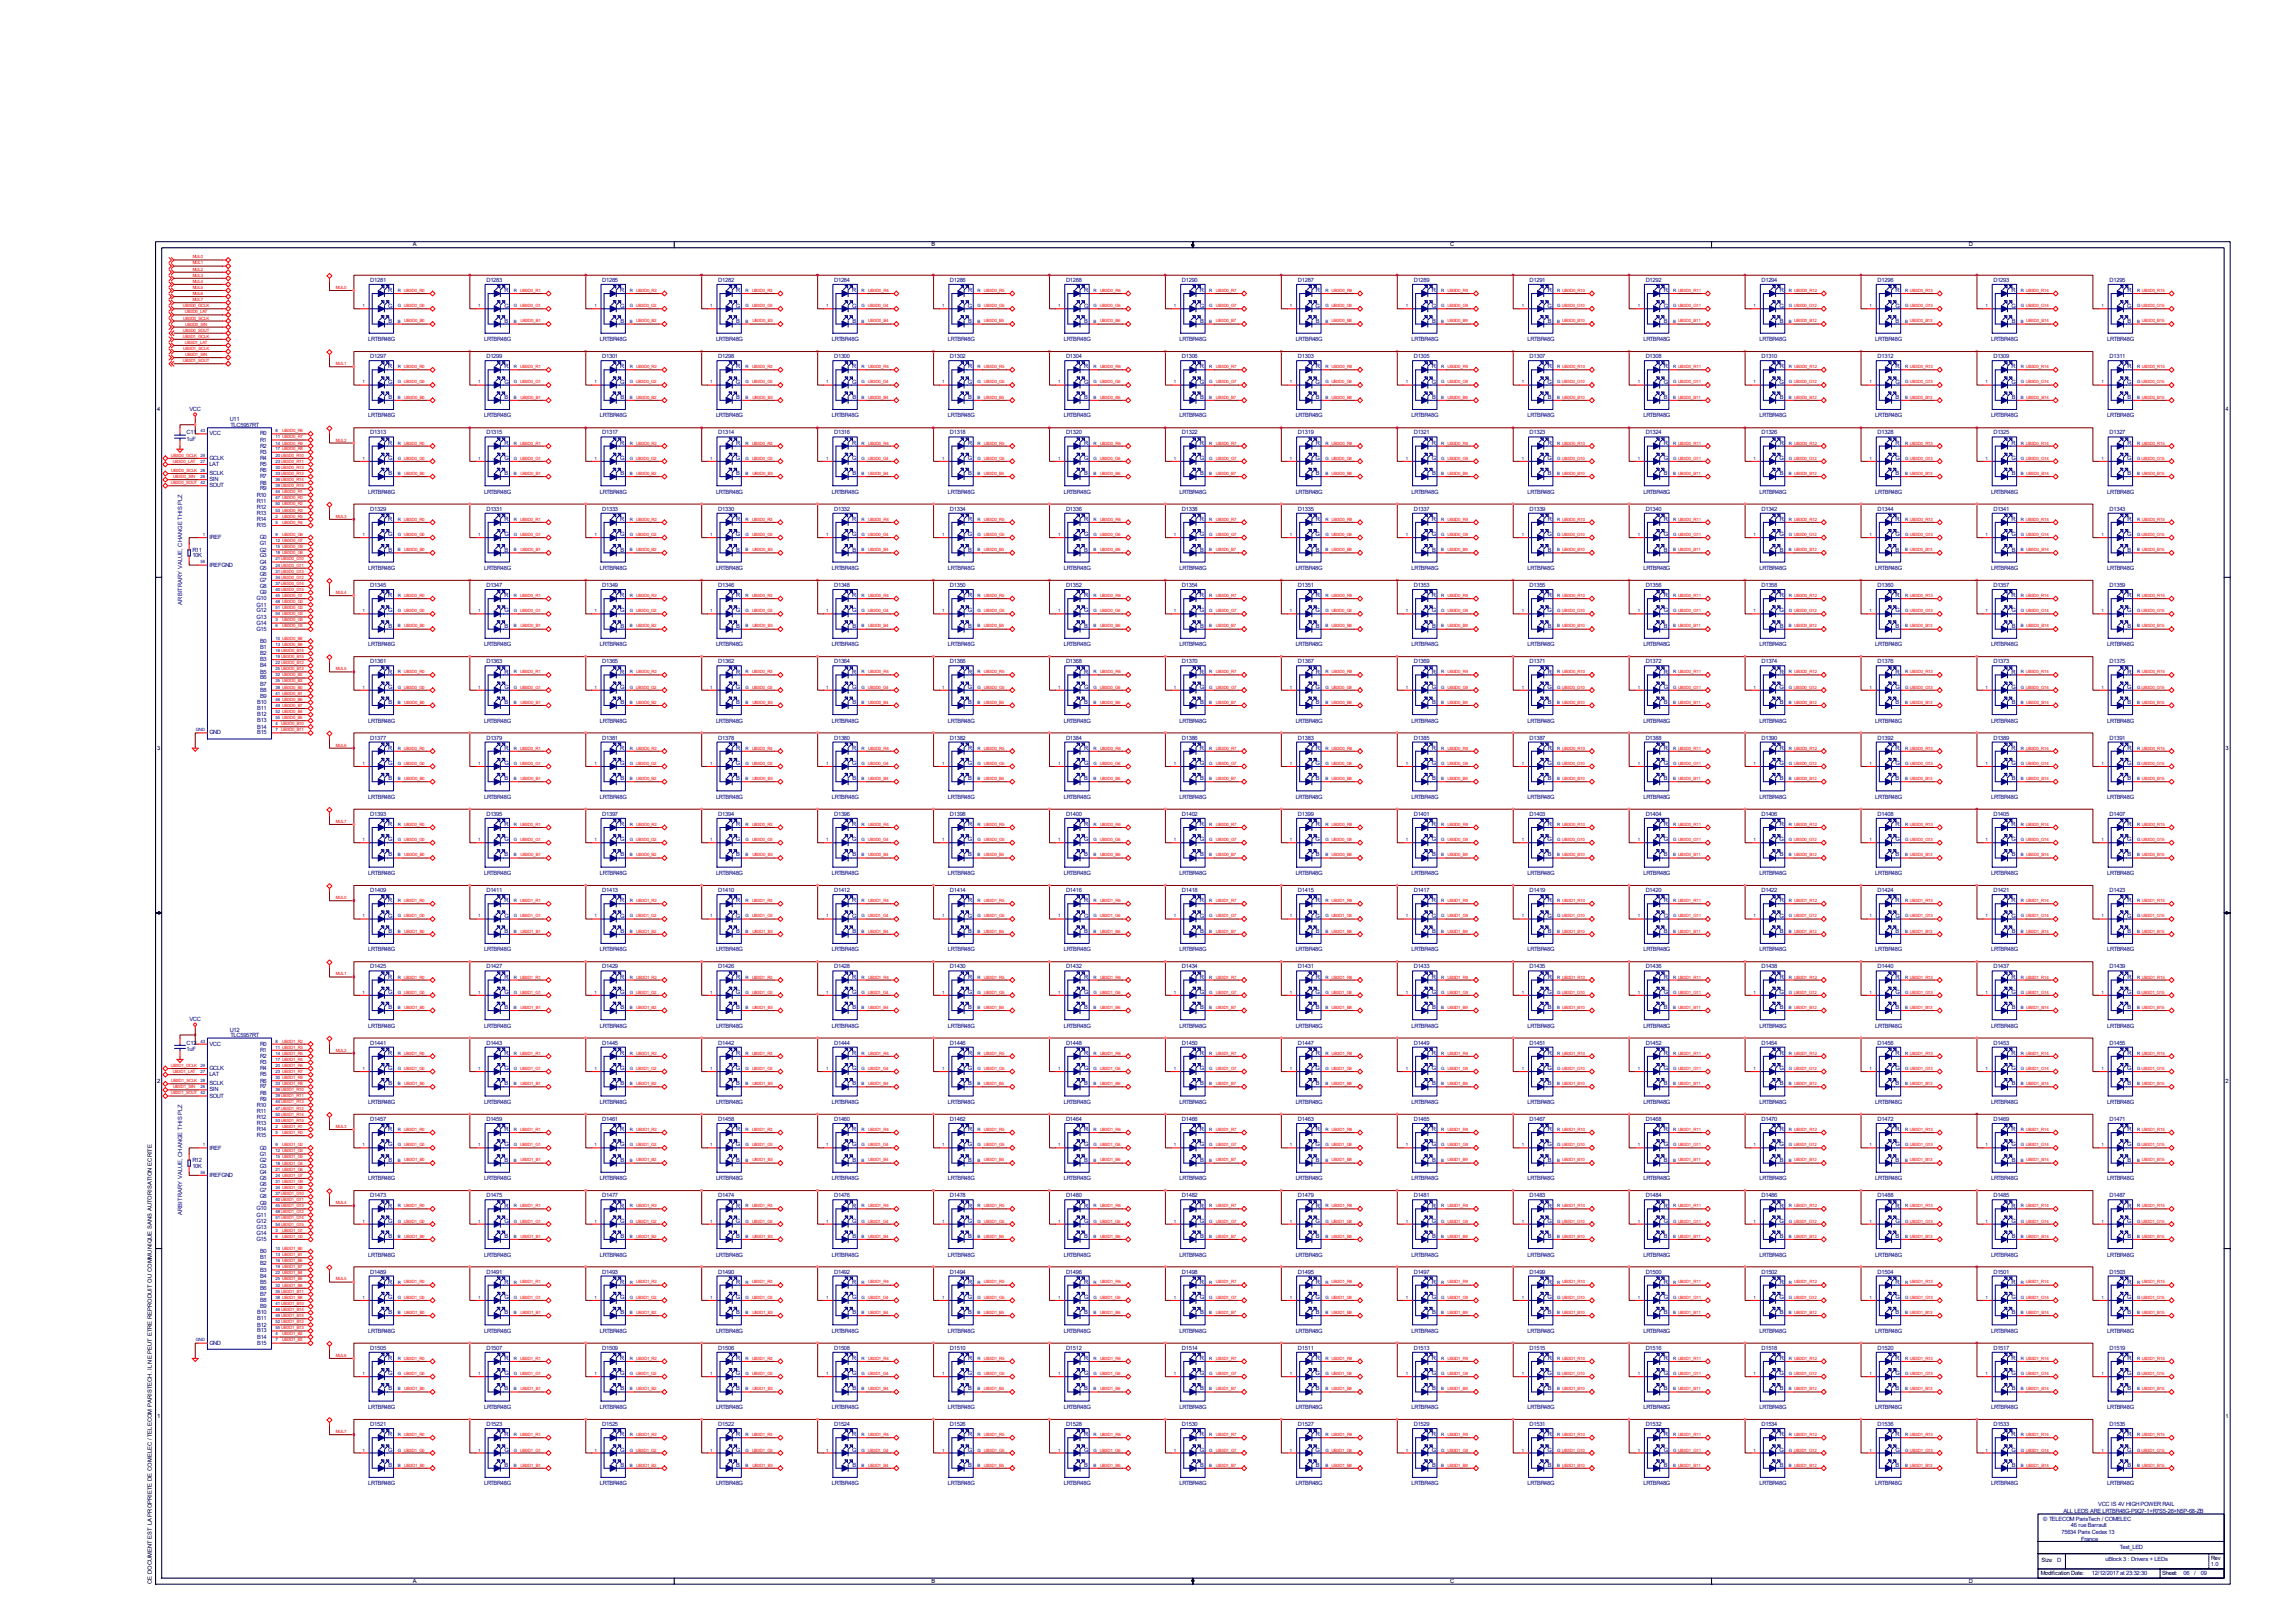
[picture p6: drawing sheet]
<svg xmlns="http://www.w3.org/2000/svg" width="297mm" height="210mm" viewBox="0 0 297 210" stroke-linecap="round" stroke-linejoin="round" font-family="sans-serif">
<defs><g id="words">
<g font-size=".7">
<text x="53.4" y="31.9">A</text>
<text x="120.6" y="31.9">B</text>
<text x="187.7" y="31.9">C</text>
<text x="254.8" y="31.9">D</text>
<text x="20.3" y="53.2">4</text>
<text x="288" y="53.2">4</text>
<text x="20.3" y="97">3</text>
<text x="288" y="97">3</text>
<text x="20.3" y="140.1">2</text>
<text x="288" y="140.1">2</text>
<text x="20.3" y="183.5">1</text>
<text x="288" y="183.5">1</text>
<text x="264.1" y="203.8">Modification Date:</text>
<text x="264.2" y="202.2">Size</text>
<text x="279.8" y="203.8">Sheet:</text>
<text x="286.2" y="201.8">Rev</text>
<text x="19.6" y="205" transform="rotate(-90 19.6 205)">CE DOCUMENT EST LA PROPRIETE DE COMELEC / TELECOM PARISTECH. IL NE PEUT ETRE REPRODUIT OU COMMUNIQUE SANS AUTORISATION ECRITE</text>
<text x="53.4" y="204.8">A</text>
<text x="120.6" y="204.8">B</text>
<text x="187.7" y="204.8">C</text>
<text x="254.8" y="204.8">D</text>
</g>
<g font-size=".7" fill="#000080">
<text x="47.9" y="36.5">D1281</text>
<text x="50.2" y="37.8">R</text>
<text x="50.2" y="39.8">G</text>
<text x="50.3" y="41.7">B</text>
<text x="62.9" y="36.5">D1283</text>
<text x="65.3" y="37.8">R</text>
<text x="65.3" y="39.8">G</text>
<text x="65.3" y="41.7">B</text>
<text x="77.9" y="36.5">D1285</text>
<text x="80.3" y="37.8">R</text>
<text x="80.3" y="39.8">G</text>
<text x="80.3" y="41.7">B</text>
<text x="93" y="36.5">D1282</text>
<text x="95.2" y="39.8">G</text>
<text x="95.3" y="37.8">R</text>
<text x="95.3" y="41.7">B</text>
<text x="107.9" y="36.5">D1284</text>
<text x="110.3" y="37.8">R</text>
<text x="110.3" y="39.8">G</text>
<text x="110.3" y="41.7">B</text>
<text x="122.9" y="36.5">D1286</text>
<text x="125.3" y="39.8">G</text>
<text x="125.3" y="37.8">R</text>
<text x="125.3" y="41.7">B</text>
<text x="138" y="36.5">D1288</text>
<text x="140.3" y="37.8">R</text>
<text x="140.3" y="39.8">G</text>
<text x="140.3" y="41.7">B</text>
<text x="153" y="36.5">D1290</text>
<text x="155.3" y="37.8">R</text>
<text x="155.3" y="39.8">G</text>
<text x="155.3" y="41.7">B</text>
<text x="168" y="36.5">D1287</text>
<text x="170.3" y="39.8">G</text>
<text x="170.3" y="37.8">R</text>
<text x="170.3" y="41.7">B</text>
<text x="183" y="36.5">D1289</text>
<text x="185.3" y="37.8">R</text>
<text x="185.3" y="39.8">G</text>
<text x="185.3" y="41.7">B</text>
<text x="198" y="36.5">D1291</text>
<text x="200.3" y="39.8">G</text>
<text x="200.3" y="37.8">R</text>
<text x="200.3" y="41.7">B</text>
<text x="213" y="36.5">D1292</text>
<text x="215.3" y="37.8">R</text>
<text x="215.3" y="39.8">G</text>
<text x="215.3" y="41.7">B</text>
<text x="228" y="36.5">D1294</text>
<text x="230.3" y="39.8">G</text>
<text x="230.3" y="37.8">R</text>
<text x="230.3" y="41.7">B</text>
<text x="243" y="36.5">D1296</text>
<text x="245.3" y="37.8">R</text>
<text x="245.3" y="39.8">G</text>
<text x="245.3" y="41.7">B</text>
<text x="258" y="36.5">D1293</text>
<text x="260.3" y="37.8">R</text>
<text x="260.3" y="39.8">G</text>
<text x="260.3" y="41.7">B</text>
<text x="273" y="36.5">D1295</text>
<text x="275.3" y="39.8">G</text>
<text x="275.3" y="37.8">R</text>
<text x="275.3" y="41.7">B</text>
<text x="47.7" y="44.2">LRTBR48G</text>
<text x="47.9" y="46.4">D1297</text>
<text x="50.2" y="47.7">R</text>
<text x="62.7" y="44.2">LRTBR48G</text>
<text x="62.9" y="46.4">D1299</text>
<text x="65.3" y="47.7">R</text>
<text x="77.6" y="44.2">LRTBR48G</text>
<text x="77.9" y="46.4">D1301</text>
<text x="80.3" y="47.7">R</text>
<text x="92.7" y="44.2">LRTBR48G</text>
<text x="93" y="46.4">D1298</text>
<text x="95.3" y="47.7">R</text>
<text x="107.7" y="44.2">LRTBR48G</text>
<text x="107.9" y="46.4">D1300</text>
<text x="110.3" y="47.7">R</text>
<text x="122.7" y="44.2">LRTBR48G</text>
<text x="122.9" y="46.4">D1302</text>
<text x="125.3" y="47.7">R</text>
<text x="137.7" y="44.2">LRTBR48G</text>
<text x="138" y="46.4">D1304</text>
<text x="140.3" y="47.7">R</text>
<text x="152.7" y="44.2">LRTBR48G</text>
<text x="153" y="46.4">D1306</text>
<text x="155.3" y="47.7">R</text>
<text x="167.7" y="44.2">LRTBR48G</text>
<text x="168" y="46.4">D1303</text>
<text x="170.3" y="47.7">R</text>
<text x="182.7" y="44.2">LRTBR48G</text>
<text x="183" y="46.4">D1305</text>
<text x="185.3" y="47.7">R</text>
<text x="197.7" y="44.2">LRTBR48G</text>
<text x="198" y="46.4">D1307</text>
<text x="200.3" y="47.7">R</text>
<text x="212.7" y="44.2">LRTBR48G</text>
<text x="213" y="46.4">D1308</text>
<text x="215.3" y="47.7">R</text>
<text x="227.7" y="44.2">LRTBR48G</text>
<text x="228" y="46.4">D1310</text>
<text x="230.3" y="47.7">R</text>
<text x="242.7" y="44.2">LRTBR48G</text>
<text x="243" y="46.4">D1312</text>
<text x="245.3" y="47.7">R</text>
<text x="257.7" y="44.2">LRTBR48G</text>
<text x="258" y="46.4">D1309</text>
<text x="260.3" y="47.7">R</text>
<text x="272.7" y="44.2">LRTBR48G</text>
<text x="273" y="46.4">D1311</text>
<text x="275.3" y="47.7">R</text>
<text x="24.5" y="53.2">VCC</text>
<text x="50.2" y="49.7">G</text>
<text x="50.3" y="51.6">B</text>
<text x="65.3" y="49.7">G</text>
<text x="65.3" y="51.6">B</text>
<text x="80.3" y="49.7">G</text>
<text x="80.3" y="51.6">B</text>
<text x="95.2" y="49.7">G</text>
<text x="95.3" y="51.6">B</text>
<text x="110.3" y="49.7">G</text>
<text x="110.3" y="51.6">B</text>
<text x="125.3" y="49.7">G</text>
<text x="125.3" y="51.6">B</text>
<text x="140.3" y="49.7">G</text>
<text x="140.3" y="51.6">B</text>
<text x="155.3" y="49.7">G</text>
<text x="155.3" y="51.6">B</text>
<text x="170.3" y="49.7">G</text>
<text x="170.3" y="51.6">B</text>
<text x="185.3" y="49.7">G</text>
<text x="185.3" y="51.6">B</text>
<text x="200.3" y="49.7">G</text>
<text x="200.3" y="51.6">B</text>
<text x="215.3" y="49.7">G</text>
<text x="215.3" y="51.6">B</text>
<text x="230.3" y="49.7">G</text>
<text x="230.3" y="51.6">B</text>
<text x="245.3" y="49.7">G</text>
<text x="245.3" y="51.6">B</text>
<text x="260.3" y="49.7">G</text>
<text x="260.3" y="51.6">B</text>
<text x="275.3" y="49.7">G</text>
<text x="275.3" y="51.6">B</text>
<text x="24.1" y="57.1">1uF</text>
<text x="24.1" y="56.2">C11</text>
<text x="27.1" y="56.3">VCC</text>
<text x="27.1" y="59.5">GCLK</text>
<text x="29.8" y="54.5">U11</text>
<text x="29.8" y="55.2">TLC5957RT</text>
<text x="33.7" y="57.1">R1</text>
<text x="33.7" y="58">R2</text>
<text x="33.7" y="58.7">R3</text>
<text x="33.7" y="59.5">R4</text>
<text x="33.7" y="56.3">R0</text>
<text x="47.7" y="54">LRTBR48G</text>
<text x="47.9" y="56.2">D1313</text>
<text x="50.2" y="57.5">R</text>
<text x="50.2" y="59.5">G</text>
<text x="62.7" y="54">LRTBR48G</text>
<text x="62.9" y="56.2">D1315</text>
<text x="65.3" y="57.5">R</text>
<text x="65.3" y="59.5">G</text>
<text x="77.6" y="54">LRTBR48G</text>
<text x="77.9" y="56.2">D1317</text>
<text x="80.3" y="57.5">R</text>
<text x="80.3" y="59.5">G</text>
<text x="92.7" y="54">LRTBR48G</text>
<text x="93" y="56.2">D1314</text>
<text x="95.2" y="59.5">G</text>
<text x="95.3" y="57.5">R</text>
<text x="107.7" y="54">LRTBR48G</text>
<text x="107.9" y="56.2">D1316</text>
<text x="110.3" y="57.5">R</text>
<text x="110.3" y="59.5">G</text>
<text x="122.7" y="54">LRTBR48G</text>
<text x="122.9" y="56.2">D1318</text>
<text x="125.3" y="59.5">G</text>
<text x="125.3" y="57.5">R</text>
<text x="137.7" y="54">LRTBR48G</text>
<text x="138" y="56.2">D1320</text>
<text x="140.3" y="57.5">R</text>
<text x="140.3" y="59.5">G</text>
<text x="152.7" y="54">LRTBR48G</text>
<text x="153" y="56.2">D1322</text>
<text x="155.3" y="57.5">R</text>
<text x="155.3" y="59.5">G</text>
<text x="167.7" y="54">LRTBR48G</text>
<text x="168" y="56.2">D1319</text>
<text x="170.3" y="59.5">G</text>
<text x="170.3" y="57.5">R</text>
<text x="182.7" y="54">LRTBR48G</text>
<text x="183" y="56.2">D1321</text>
<text x="185.3" y="57.5">R</text>
<text x="185.3" y="59.5">G</text>
<text x="197.7" y="54">LRTBR48G</text>
<text x="198" y="56.2">D1323</text>
<text x="200.3" y="59.5">G</text>
<text x="200.3" y="57.5">R</text>
<text x="212.7" y="54">LRTBR48G</text>
<text x="213" y="56.2">D1324</text>
<text x="215.3" y="57.5">R</text>
<text x="215.3" y="59.5">G</text>
<text x="227.7" y="54">LRTBR48G</text>
<text x="228" y="56.2">D1326</text>
<text x="230.3" y="59.5">G</text>
<text x="230.3" y="57.5">R</text>
<text x="242.7" y="54">LRTBR48G</text>
<text x="243" y="56.2">D1328</text>
<text x="245.3" y="57.5">R</text>
<text x="245.3" y="59.5">G</text>
<text x="257.7" y="54">LRTBR48G</text>
<text x="258" y="56.2">D1325</text>
<text x="260.3" y="57.5">R</text>
<text x="260.3" y="59.5">G</text>
<text x="272.7" y="54">LRTBR48G</text>
<text x="273" y="56.2">D1327</text>
<text x="275.3" y="59.5">G</text>
<text x="275.3" y="57.5">R</text>
<text x="27.1" y="60.3">LAT</text>
<text x="27.1" y="63.1">SOUT</text>
<text x="27.1" y="61.5">SCLK</text>
<text x="27.1" y="62.3">SIN</text>
<text x="33.2" y="64.3">R10</text>
<text x="33.2" y="65">R11</text>
<text x="33.2" y="65.8">R12</text>
<text x="33.7" y="60.3">R5</text>
<text x="33.7" y="61.1">R6</text>
<text x="33.7" y="61.9">R7</text>
<text x="33.7" y="62.7">R8</text>
<text x="33.7" y="63.5">R9</text>
<text x="47.7" y="63.9">LRTBR48G</text>
<text x="50.3" y="61.5">B</text>
<text x="62.7" y="63.9">LRTBR48G</text>
<text x="65.3" y="61.5">B</text>
<text x="77.6" y="63.9">LRTBR48G</text>
<text x="80.3" y="61.5">B</text>
<text x="92.7" y="63.9">LRTBR48G</text>
<text x="95.3" y="61.5">B</text>
<text x="107.7" y="63.9">LRTBR48G</text>
<text x="110.3" y="61.5">B</text>
<text x="122.7" y="63.9">LRTBR48G</text>
<text x="125.3" y="61.5">B</text>
<text x="137.7" y="63.9">LRTBR48G</text>
<text x="140.3" y="61.5">B</text>
<text x="152.7" y="63.9">LRTBR48G</text>
<text x="155.3" y="61.5">B</text>
<text x="167.7" y="63.9">LRTBR48G</text>
<text x="170.3" y="61.5">B</text>
<text x="182.7" y="63.9">LRTBR48G</text>
<text x="185.3" y="61.5">B</text>
<text x="197.7" y="63.9">LRTBR48G</text>
<text x="200.3" y="61.5">B</text>
<text x="212.7" y="63.9">LRTBR48G</text>
<text x="215.3" y="61.5">B</text>
<text x="227.7" y="63.9">LRTBR48G</text>
<text x="230.3" y="61.5">B</text>
<text x="242.7" y="63.9">LRTBR48G</text>
<text x="245.3" y="61.5">B</text>
<text x="257.7" y="63.9">LRTBR48G</text>
<text x="260.3" y="61.5">B</text>
<text x="272.7" y="63.9">LRTBR48G</text>
<text x="275.3" y="61.5">B</text>
<text x="24.9" y="71.4">R11</text>
<text x="27.1" y="69.8">IREF</text>
<text x="33.2" y="66.6">R13</text>
<text x="33.2" y="67.4">R14</text>
<text x="33.2" y="68.2">R15</text>
<text x="33.6" y="71.4">G2</text>
<text x="33.6" y="70.6">G1</text>
<text x="33.6" y="69.8">G0</text>
<text x="47.9" y="66.1">D1329</text>
<text x="50.2" y="67.4">R</text>
<text x="50.2" y="69.4">G</text>
<text x="50.3" y="71.4">B</text>
<text x="62.9" y="66.1">D1331</text>
<text x="65.3" y="67.4">R</text>
<text x="65.3" y="69.4">G</text>
<text x="65.3" y="71.4">B</text>
<text x="77.9" y="66.1">D1333</text>
<text x="80.3" y="67.4">R</text>
<text x="80.3" y="69.4">G</text>
<text x="80.3" y="71.4">B</text>
<text x="93" y="66.1">D1330</text>
<text x="95.2" y="69.4">G</text>
<text x="95.3" y="67.4">R</text>
<text x="95.3" y="71.4">B</text>
<text x="107.9" y="66.1">D1332</text>
<text x="110.3" y="67.4">R</text>
<text x="110.3" y="69.4">G</text>
<text x="110.3" y="71.4">B</text>
<text x="122.9" y="66.1">D1334</text>
<text x="125.3" y="69.4">G</text>
<text x="125.3" y="67.4">R</text>
<text x="125.3" y="71.4">B</text>
<text x="138" y="66.1">D1336</text>
<text x="140.3" y="67.4">R</text>
<text x="140.3" y="69.4">G</text>
<text x="140.3" y="71.4">B</text>
<text x="153" y="66.1">D1338</text>
<text x="155.3" y="67.4">R</text>
<text x="155.3" y="69.4">G</text>
<text x="155.3" y="71.4">B</text>
<text x="168" y="66.1">D1335</text>
<text x="170.3" y="69.4">G</text>
<text x="170.3" y="67.4">R</text>
<text x="170.3" y="71.4">B</text>
<text x="183" y="66.1">D1337</text>
<text x="185.3" y="67.4">R</text>
<text x="185.3" y="69.4">G</text>
<text x="185.3" y="71.4">B</text>
<text x="198" y="66.1">D1339</text>
<text x="200.3" y="69.4">G</text>
<text x="200.3" y="67.4">R</text>
<text x="200.3" y="71.4">B</text>
<text x="213" y="66.1">D1340</text>
<text x="215.3" y="67.4">R</text>
<text x="215.3" y="69.4">G</text>
<text x="215.3" y="71.4">B</text>
<text x="228" y="66.1">D1342</text>
<text x="230.3" y="69.4">G</text>
<text x="230.3" y="67.4">R</text>
<text x="230.3" y="71.4">B</text>
<text x="243" y="66.1">D1344</text>
<text x="245.3" y="67.4">R</text>
<text x="245.3" y="69.4">G</text>
<text x="245.3" y="71.4">B</text>
<text x="258" y="66.1">D1341</text>
<text x="260.3" y="67.4">R</text>
<text x="260.3" y="69.4">G</text>
<text x="260.3" y="71.4">B</text>
<text x="273" y="66.1">D1343</text>
<text x="275.3" y="69.4">G</text>
<text x="275.3" y="67.4">R</text>
<text x="275.3" y="71.4">B</text>
<text x="24.9" y="72.1">10K</text>
<text x="27.1" y="73.3">IREFGND</text>
<text x="33.2" y="77.7">G10</text>
<text x="33.6" y="76.9">G9</text>
<text x="33.6" y="76.1">G8</text>
<text x="33.6" y="75.3">G7</text>
<text x="33.6" y="74.5">G6</text>
<text x="33.6" y="73.7">G5</text>
<text x="33.6" y="72.9">G4</text>
<text x="33.6" y="72.1">G3</text>
<text x="47.7" y="73.7">LRTBR48G</text>
<text x="47.9" y="76">D1345</text>
<text x="50.2" y="77.3">R</text>
<text x="62.7" y="73.7">LRTBR48G</text>
<text x="62.9" y="76">D1347</text>
<text x="65.3" y="77.3">R</text>
<text x="77.6" y="73.7">LRTBR48G</text>
<text x="77.9" y="76">D1349</text>
<text x="80.3" y="77.3">R</text>
<text x="92.7" y="73.7">LRTBR48G</text>
<text x="93" y="76">D1346</text>
<text x="95.3" y="77.3">R</text>
<text x="107.7" y="73.7">LRTBR48G</text>
<text x="107.9" y="76">D1348</text>
<text x="110.3" y="77.3">R</text>
<text x="122.7" y="73.7">LRTBR48G</text>
<text x="122.9" y="76">D1350</text>
<text x="125.3" y="77.3">R</text>
<text x="137.7" y="73.7">LRTBR48G</text>
<text x="138" y="76">D1352</text>
<text x="140.3" y="77.3">R</text>
<text x="152.7" y="73.7">LRTBR48G</text>
<text x="153" y="76">D1354</text>
<text x="155.3" y="77.3">R</text>
<text x="167.7" y="73.7">LRTBR48G</text>
<text x="168" y="76">D1351</text>
<text x="170.3" y="77.3">R</text>
<text x="182.7" y="73.7">LRTBR48G</text>
<text x="183" y="76">D1353</text>
<text x="185.3" y="77.3">R</text>
<text x="197.7" y="73.7">LRTBR48G</text>
<text x="198" y="76">D1355</text>
<text x="200.3" y="77.3">R</text>
<text x="212.7" y="73.7">LRTBR48G</text>
<text x="213" y="76">D1356</text>
<text x="215.3" y="77.3">R</text>
<text x="227.7" y="73.7">LRTBR48G</text>
<text x="228" y="76">D1358</text>
<text x="230.3" y="77.3">R</text>
<text x="242.7" y="73.7">LRTBR48G</text>
<text x="243" y="76">D1360</text>
<text x="245.3" y="77.3">R</text>
<text x="257.7" y="73.7">LRTBR48G</text>
<text x="258" y="76">D1357</text>
<text x="260.3" y="77.3">R</text>
<text x="272.7" y="73.7">LRTBR48G</text>
<text x="273" y="76">D1359</text>
<text x="275.3" y="77.3">R</text>
<text x="23.6" y="78.2" transform="rotate(-90 23.6 78.2)">ARBITRARY VALUE, CHANGE THIS PLZ</text>
<text x="33.2" y="81.6">G15</text>
<text x="33.2" y="80.9">G14</text>
<text x="33.2" y="80.1">G13</text>
<text x="33.2" y="79.2">G12</text>
<text x="33.2" y="78.5">G11</text>
<text x="33.7" y="84">B1</text>
<text x="33.7" y="83.2">B0</text>
<text x="47.7" y="83.7">LRTBR48G</text>
<text x="50.2" y="79.2">G</text>
<text x="50.3" y="81.2">B</text>
<text x="62.7" y="83.7">LRTBR48G</text>
<text x="65.3" y="79.2">G</text>
<text x="65.3" y="81.2">B</text>
<text x="77.6" y="83.7">LRTBR48G</text>
<text x="80.3" y="79.2">G</text>
<text x="80.3" y="81.2">B</text>
<text x="92.7" y="83.7">LRTBR48G</text>
<text x="95.2" y="79.2">G</text>
<text x="95.3" y="81.2">B</text>
<text x="107.7" y="83.7">LRTBR48G</text>
<text x="110.3" y="79.2">G</text>
<text x="110.3" y="81.2">B</text>
<text x="122.7" y="83.7">LRTBR48G</text>
<text x="125.3" y="79.2">G</text>
<text x="125.3" y="81.2">B</text>
<text x="137.7" y="83.7">LRTBR48G</text>
<text x="140.3" y="79.2">G</text>
<text x="140.3" y="81.2">B</text>
<text x="152.7" y="83.7">LRTBR48G</text>
<text x="155.3" y="79.2">G</text>
<text x="155.3" y="81.2">B</text>
<text x="167.7" y="83.7">LRTBR48G</text>
<text x="170.3" y="79.2">G</text>
<text x="170.3" y="81.2">B</text>
<text x="182.7" y="83.7">LRTBR48G</text>
<text x="185.3" y="79.2">G</text>
<text x="185.3" y="81.2">B</text>
<text x="197.7" y="83.7">LRTBR48G</text>
<text x="200.3" y="79.2">G</text>
<text x="200.3" y="81.2">B</text>
<text x="212.7" y="83.7">LRTBR48G</text>
<text x="215.3" y="79.2">G</text>
<text x="215.3" y="81.2">B</text>
<text x="227.7" y="83.7">LRTBR48G</text>
<text x="230.3" y="79.2">G</text>
<text x="230.3" y="81.2">B</text>
<text x="242.7" y="83.7">LRTBR48G</text>
<text x="245.3" y="79.2">G</text>
<text x="245.3" y="81.2">B</text>
<text x="257.7" y="83.7">LRTBR48G</text>
<text x="260.3" y="79.2">G</text>
<text x="260.3" y="81.2">B</text>
<text x="272.7" y="83.7">LRTBR48G</text>
<text x="275.3" y="79.2">G</text>
<text x="275.3" y="81.2">B</text>
<text x="33.7" y="89.5">B8</text>
<text x="33.7" y="88.7">B7</text>
<text x="33.7" y="87.9">B6</text>
<text x="33.7" y="87.2">B5</text>
<text x="33.7" y="86.4">B4</text>
<text x="33.7" y="85.6">B3</text>
<text x="33.7" y="84.8">B2</text>
<text x="47.9" y="85.9">D1361</text>
<text x="50.2" y="87.2">R</text>
<text x="50.2" y="89.1">G</text>
<text x="62.9" y="85.9">D1363</text>
<text x="65.3" y="87.2">R</text>
<text x="65.3" y="89.1">G</text>
<text x="77.9" y="85.9">D1365</text>
<text x="80.3" y="87.2">R</text>
<text x="80.3" y="89.1">G</text>
<text x="93" y="85.9">D1362</text>
<text x="95.2" y="89.1">G</text>
<text x="95.3" y="87.2">R</text>
<text x="107.9" y="85.9">D1364</text>
<text x="110.3" y="87.2">R</text>
<text x="110.3" y="89.1">G</text>
<text x="122.9" y="85.9">D1366</text>
<text x="125.3" y="89.1">G</text>
<text x="125.3" y="87.2">R</text>
<text x="138" y="85.9">D1368</text>
<text x="140.3" y="87.2">R</text>
<text x="140.3" y="89.1">G</text>
<text x="153" y="85.9">D1370</text>
<text x="155.3" y="87.2">R</text>
<text x="155.3" y="89.1">G</text>
<text x="168" y="85.9">D1367</text>
<text x="170.3" y="89.1">G</text>
<text x="170.3" y="87.2">R</text>
<text x="183" y="85.9">D1369</text>
<text x="185.3" y="87.2">R</text>
<text x="185.3" y="89.1">G</text>
<text x="198" y="85.9">D1371</text>
<text x="200.3" y="89.1">G</text>
<text x="200.3" y="87.2">R</text>
<text x="213" y="85.9">D1372</text>
<text x="215.3" y="87.2">R</text>
<text x="215.3" y="89.1">G</text>
<text x="228" y="85.9">D1374</text>
<text x="230.3" y="89.1">G</text>
<text x="230.3" y="87.2">R</text>
<text x="243" y="85.9">D1376</text>
<text x="245.3" y="87.2">R</text>
<text x="245.3" y="89.1">G</text>
<text x="258" y="85.9">D1373</text>
<text x="260.3" y="87.2">R</text>
<text x="260.3" y="89.1">G</text>
<text x="273" y="85.9">D1375</text>
<text x="275.3" y="89.1">G</text>
<text x="275.3" y="87.2">R</text>
<text x="27.1" y="95">GND</text>
<text x="33.3" y="95">B15</text>
<text x="33.3" y="94.3">B14</text>
<text x="33.3" y="93.5">B13</text>
<text x="33.3" y="92.7">B12</text>
<text x="33.3" y="91.9">B11</text>
<text x="33.3" y="91.1">B10</text>
<text x="33.7" y="90.3">B9</text>
<text x="47.7" y="93.5">LRTBR48G</text>
<text x="47.9" y="95.7">D1377</text>
<text x="50.3" y="91.1">B</text>
<text x="62.7" y="93.5">LRTBR48G</text>
<text x="62.9" y="95.7">D1379</text>
<text x="65.3" y="91.1">B</text>
<text x="77.6" y="93.5">LRTBR48G</text>
<text x="77.9" y="95.7">D1381</text>
<text x="80.3" y="91.1">B</text>
<text x="92.7" y="93.5">LRTBR48G</text>
<text x="93" y="95.7">D1378</text>
<text x="95.3" y="91.1">B</text>
<text x="107.7" y="93.5">LRTBR48G</text>
<text x="107.9" y="95.7">D1380</text>
<text x="110.3" y="91.1">B</text>
<text x="122.7" y="93.5">LRTBR48G</text>
<text x="122.9" y="95.7">D1382</text>
<text x="125.3" y="91.1">B</text>
<text x="137.7" y="93.5">LRTBR48G</text>
<text x="138" y="95.7">D1384</text>
<text x="140.3" y="91.1">B</text>
<text x="152.7" y="93.5">LRTBR48G</text>
<text x="153" y="95.7">D1386</text>
<text x="155.3" y="91.1">B</text>
<text x="167.7" y="93.5">LRTBR48G</text>
<text x="168" y="95.7">D1383</text>
<text x="170.3" y="91.1">B</text>
<text x="182.7" y="93.5">LRTBR48G</text>
<text x="183" y="95.7">D1385</text>
<text x="185.3" y="91.1">B</text>
<text x="197.7" y="93.5">LRTBR48G</text>
<text x="198" y="95.7">D1387</text>
<text x="200.3" y="91.1">B</text>
<text x="212.7" y="93.5">LRTBR48G</text>
<text x="213" y="95.7">D1388</text>
<text x="215.3" y="91.1">B</text>
<text x="227.7" y="93.5">LRTBR48G</text>
<text x="228" y="95.7">D1390</text>
<text x="230.3" y="91.1">B</text>
<text x="242.7" y="93.5">LRTBR48G</text>
<text x="243" y="95.7">D1392</text>
<text x="245.3" y="91.1">B</text>
<text x="257.7" y="93.5">LRTBR48G</text>
<text x="258" y="95.7">D1389</text>
<text x="260.3" y="91.1">B</text>
<text x="272.7" y="93.5">LRTBR48G</text>
<text x="273" y="95.7">D1391</text>
<text x="275.3" y="91.1">B</text>
<text x="50.2" y="97">R</text>
<text x="50.2" y="99">G</text>
<text x="50.3" y="101">B</text>
<text x="65.3" y="97">R</text>
<text x="65.3" y="99">G</text>
<text x="65.3" y="101">B</text>
<text x="80.3" y="97">R</text>
<text x="80.3" y="99">G</text>
<text x="80.3" y="101">B</text>
<text x="95.2" y="99">G</text>
<text x="95.3" y="97">R</text>
<text x="95.3" y="101">B</text>
<text x="110.3" y="97">R</text>
<text x="110.3" y="99">G</text>
<text x="110.3" y="101">B</text>
<text x="125.3" y="99">G</text>
<text x="125.3" y="97">R</text>
<text x="125.3" y="101">B</text>
<text x="140.3" y="97">R</text>
<text x="140.3" y="99">G</text>
<text x="140.3" y="101">B</text>
<text x="155.3" y="97">R</text>
<text x="155.3" y="99">G</text>
<text x="155.3" y="101">B</text>
<text x="170.3" y="99">G</text>
<text x="170.3" y="97">R</text>
<text x="170.3" y="101">B</text>
<text x="185.3" y="97">R</text>
<text x="185.3" y="99">G</text>
<text x="185.3" y="101">B</text>
<text x="200.3" y="99">G</text>
<text x="200.3" y="97">R</text>
<text x="200.3" y="101">B</text>
<text x="215.3" y="97">R</text>
<text x="215.3" y="99">G</text>
<text x="215.3" y="101">B</text>
<text x="230.3" y="99">G</text>
<text x="230.3" y="97">R</text>
<text x="230.3" y="101">B</text>
<text x="245.3" y="97">R</text>
<text x="245.3" y="99">G</text>
<text x="245.3" y="101">B</text>
<text x="260.3" y="97">R</text>
<text x="260.3" y="99">G</text>
<text x="260.3" y="101">B</text>
<text x="275.3" y="99">G</text>
<text x="275.3" y="97">R</text>
<text x="275.3" y="101">B</text>
<text x="47.7" y="103.4">LRTBR48G</text>
<text x="47.9" y="105.6">D1393</text>
<text x="50.2" y="106.9">R</text>
<text x="62.7" y="103.4">LRTBR48G</text>
<text x="62.9" y="105.6">D1395</text>
<text x="65.3" y="106.9">R</text>
<text x="77.6" y="103.4">LRTBR48G</text>
<text x="77.9" y="105.6">D1397</text>
<text x="80.3" y="106.9">R</text>
<text x="92.7" y="103.4">LRTBR48G</text>
<text x="93" y="105.6">D1394</text>
<text x="95.3" y="106.9">R</text>
<text x="107.7" y="103.4">LRTBR48G</text>
<text x="107.9" y="105.6">D1396</text>
<text x="110.3" y="106.9">R</text>
<text x="122.7" y="103.4">LRTBR48G</text>
<text x="122.9" y="105.6">D1398</text>
<text x="125.3" y="106.9">R</text>
<text x="137.7" y="103.4">LRTBR48G</text>
<text x="138" y="105.6">D1400</text>
<text x="140.3" y="106.9">R</text>
<text x="152.7" y="103.4">LRTBR48G</text>
<text x="153" y="105.6">D1402</text>
<text x="155.3" y="106.9">R</text>
<text x="167.7" y="103.4">LRTBR48G</text>
<text x="168" y="105.6">D1399</text>
<text x="170.3" y="106.9">R</text>
<text x="182.7" y="103.4">LRTBR48G</text>
<text x="183" y="105.6">D1401</text>
<text x="185.3" y="106.9">R</text>
<text x="197.7" y="103.4">LRTBR48G</text>
<text x="198" y="105.6">D1403</text>
<text x="200.3" y="106.9">R</text>
<text x="212.7" y="103.4">LRTBR48G</text>
<text x="213" y="105.6">D1404</text>
<text x="215.3" y="106.9">R</text>
<text x="227.7" y="103.4">LRTBR48G</text>
<text x="228" y="105.6">D1406</text>
<text x="230.3" y="106.9">R</text>
<text x="242.7" y="103.4">LRTBR48G</text>
<text x="243" y="105.6">D1408</text>
<text x="245.3" y="106.9">R</text>
<text x="257.7" y="103.4">LRTBR48G</text>
<text x="258" y="105.6">D1405</text>
<text x="260.3" y="106.9">R</text>
<text x="272.7" y="103.4">LRTBR48G</text>
<text x="273" y="105.6">D1407</text>
<text x="275.3" y="106.9">R</text>
<text x="47.7" y="113.2">LRTBR48G</text>
<text x="50.2" y="108.9">G</text>
<text x="50.3" y="110.8">B</text>
<text x="62.7" y="113.2">LRTBR48G</text>
<text x="65.3" y="108.9">G</text>
<text x="65.3" y="110.8">B</text>
<text x="77.6" y="113.2">LRTBR48G</text>
<text x="80.3" y="108.9">G</text>
<text x="80.3" y="110.8">B</text>
<text x="92.7" y="113.2">LRTBR48G</text>
<text x="95.2" y="108.9">G</text>
<text x="95.3" y="110.8">B</text>
<text x="107.7" y="113.2">LRTBR48G</text>
<text x="110.3" y="108.9">G</text>
<text x="110.3" y="110.8">B</text>
<text x="122.7" y="113.2">LRTBR48G</text>
<text x="125.3" y="108.9">G</text>
<text x="125.3" y="110.8">B</text>
<text x="137.7" y="113.2">LRTBR48G</text>
<text x="140.3" y="108.9">G</text>
<text x="140.3" y="110.8">B</text>
<text x="152.7" y="113.2">LRTBR48G</text>
<text x="155.3" y="108.9">G</text>
<text x="155.3" y="110.8">B</text>
<text x="167.7" y="113.2">LRTBR48G</text>
<text x="170.3" y="108.9">G</text>
<text x="170.3" y="110.8">B</text>
<text x="182.7" y="113.2">LRTBR48G</text>
<text x="185.3" y="108.9">G</text>
<text x="185.3" y="110.8">B</text>
<text x="197.7" y="113.2">LRTBR48G</text>
<text x="200.3" y="108.9">G</text>
<text x="200.3" y="110.8">B</text>
<text x="212.7" y="113.2">LRTBR48G</text>
<text x="215.3" y="108.9">G</text>
<text x="215.3" y="110.8">B</text>
<text x="227.7" y="113.2">LRTBR48G</text>
<text x="230.3" y="108.9">G</text>
<text x="230.3" y="110.8">B</text>
<text x="242.7" y="113.2">LRTBR48G</text>
<text x="245.3" y="108.9">G</text>
<text x="245.3" y="110.8">B</text>
<text x="257.7" y="113.2">LRTBR48G</text>
<text x="260.3" y="108.9">G</text>
<text x="260.3" y="110.8">B</text>
<text x="272.7" y="113.2">LRTBR48G</text>
<text x="275.3" y="108.9">G</text>
<text x="275.3" y="110.8">B</text>
<text x="47.9" y="115.4">D1409</text>
<text x="50.2" y="116.8">R</text>
<text x="50.2" y="118.7">G</text>
<text x="62.9" y="115.4">D1411</text>
<text x="65.3" y="116.8">R</text>
<text x="65.3" y="118.7">G</text>
<text x="77.9" y="115.4">D1413</text>
<text x="80.3" y="116.8">R</text>
<text x="80.3" y="118.7">G</text>
<text x="93" y="115.4">D1410</text>
<text x="95.2" y="118.7">G</text>
<text x="95.3" y="116.8">R</text>
<text x="107.9" y="115.4">D1412</text>
<text x="110.3" y="116.8">R</text>
<text x="110.3" y="118.7">G</text>
<text x="122.9" y="115.4">D1414</text>
<text x="125.3" y="118.7">G</text>
<text x="125.3" y="116.8">R</text>
<text x="138" y="115.4">D1416</text>
<text x="140.3" y="116.8">R</text>
<text x="140.3" y="118.7">G</text>
<text x="153" y="115.4">D1418</text>
<text x="155.3" y="116.8">R</text>
<text x="155.3" y="118.7">G</text>
<text x="168" y="115.4">D1415</text>
<text x="170.3" y="118.7">G</text>
<text x="170.3" y="116.8">R</text>
<text x="183" y="115.4">D1417</text>
<text x="185.3" y="116.8">R</text>
<text x="185.3" y="118.7">G</text>
<text x="198" y="115.4">D1419</text>
<text x="200.3" y="118.7">G</text>
<text x="200.3" y="116.8">R</text>
<text x="213" y="115.4">D1420</text>
<text x="215.3" y="116.8">R</text>
<text x="215.3" y="118.7">G</text>
<text x="228" y="115.4">D1422</text>
<text x="230.3" y="118.7">G</text>
<text x="230.3" y="116.8">R</text>
<text x="243" y="115.4">D1424</text>
<text x="245.3" y="116.8">R</text>
<text x="245.3" y="118.7">G</text>
<text x="258" y="115.4">D1421</text>
<text x="260.3" y="116.8">R</text>
<text x="260.3" y="118.7">G</text>
<text x="273" y="115.4">D1423</text>
<text x="275.3" y="118.7">G</text>
<text x="275.3" y="116.8">R</text>
<text x="47.7" y="123.1">LRTBR48G</text>
<text x="47.9" y="125.3">D1425</text>
<text x="50.3" y="120.7">B</text>
<text x="62.7" y="123.1">LRTBR48G</text>
<text x="62.9" y="125.3">D1427</text>
<text x="65.3" y="120.7">B</text>
<text x="77.6" y="123.1">LRTBR48G</text>
<text x="77.9" y="125.3">D1429</text>
<text x="80.3" y="120.7">B</text>
<text x="92.7" y="123.1">LRTBR48G</text>
<text x="93" y="125.3">D1426</text>
<text x="95.3" y="120.7">B</text>
<text x="107.7" y="123.1">LRTBR48G</text>
<text x="107.9" y="125.3">D1428</text>
<text x="110.3" y="120.7">B</text>
<text x="122.7" y="123.1">LRTBR48G</text>
<text x="122.9" y="125.3">D1430</text>
<text x="125.3" y="120.7">B</text>
<text x="137.7" y="123.1">LRTBR48G</text>
<text x="138" y="125.3">D1432</text>
<text x="140.3" y="120.7">B</text>
<text x="152.7" y="123.1">LRTBR48G</text>
<text x="153" y="125.3">D1434</text>
<text x="155.3" y="120.7">B</text>
<text x="167.7" y="123.1">LRTBR48G</text>
<text x="168" y="125.3">D1431</text>
<text x="170.3" y="120.7">B</text>
<text x="182.7" y="123.1">LRTBR48G</text>
<text x="183" y="125.3">D1433</text>
<text x="185.3" y="120.7">B</text>
<text x="197.7" y="123.1">LRTBR48G</text>
<text x="198" y="125.3">D1435</text>
<text x="200.3" y="120.7">B</text>
<text x="212.7" y="123.1">LRTBR48G</text>
<text x="213" y="125.3">D1436</text>
<text x="215.3" y="120.7">B</text>
<text x="227.7" y="123.1">LRTBR48G</text>
<text x="228" y="125.3">D1438</text>
<text x="230.3" y="120.7">B</text>
<text x="242.7" y="123.1">LRTBR48G</text>
<text x="243" y="125.3">D1440</text>
<text x="245.3" y="120.7">B</text>
<text x="257.7" y="123.1">LRTBR48G</text>
<text x="258" y="125.3">D1437</text>
<text x="260.3" y="120.7">B</text>
<text x="272.7" y="123.1">LRTBR48G</text>
<text x="273" y="125.3">D1439</text>
<text x="275.3" y="120.7">B</text>
<text x="50.2" y="126.6">R</text>
<text x="50.2" y="128.6">G</text>
<text x="50.3" y="130.6">B</text>
<text x="65.3" y="126.6">R</text>
<text x="65.3" y="128.6">G</text>
<text x="65.3" y="130.6">B</text>
<text x="80.3" y="126.6">R</text>
<text x="80.3" y="128.6">G</text>
<text x="80.3" y="130.6">B</text>
<text x="95.2" y="128.6">G</text>
<text x="95.3" y="126.6">R</text>
<text x="95.3" y="130.6">B</text>
<text x="110.3" y="126.6">R</text>
<text x="110.3" y="128.6">G</text>
<text x="110.3" y="130.6">B</text>
<text x="125.3" y="128.6">G</text>
<text x="125.3" y="126.6">R</text>
<text x="125.3" y="130.6">B</text>
<text x="140.3" y="126.6">R</text>
<text x="140.3" y="128.6">G</text>
<text x="140.3" y="130.6">B</text>
<text x="155.3" y="126.6">R</text>
<text x="155.3" y="128.6">G</text>
<text x="155.3" y="130.6">B</text>
<text x="170.3" y="128.6">G</text>
<text x="170.3" y="126.6">R</text>
<text x="170.3" y="130.6">B</text>
<text x="185.3" y="126.6">R</text>
<text x="185.3" y="128.6">G</text>
<text x="185.3" y="130.6">B</text>
<text x="200.3" y="128.6">G</text>
<text x="200.3" y="126.6">R</text>
<text x="200.3" y="130.6">B</text>
<text x="215.3" y="126.6">R</text>
<text x="215.3" y="128.6">G</text>
<text x="215.3" y="130.6">B</text>
<text x="230.3" y="128.6">G</text>
<text x="230.3" y="126.6">R</text>
<text x="230.3" y="130.6">B</text>
<text x="245.3" y="126.6">R</text>
<text x="245.3" y="128.6">G</text>
<text x="245.3" y="130.6">B</text>
<text x="260.3" y="126.6">R</text>
<text x="260.3" y="128.6">G</text>
<text x="260.3" y="130.6">B</text>
<text x="275.3" y="128.6">G</text>
<text x="275.3" y="126.6">R</text>
<text x="275.3" y="130.6">B</text>
<text x="24.1" y="136.1">1uF</text>
<text x="24.1" y="135.2">C12</text>
<text x="24.5" y="132.1">VCC</text>
<text x="27.1" y="135.3">VCC</text>
<text x="29.8" y="133.5">U12</text>
<text x="29.8" y="134.2">TLC5957RT</text>
<text x="33.7" y="136.1">R1</text>
<text x="33.7" y="136.9">R2</text>
<text x="33.7" y="137.7">R3</text>
<text x="33.7" y="135.3">R0</text>
<text x="47.7" y="133">LRTBR48G</text>
<text x="47.9" y="135.2">D1441</text>
<text x="50.2" y="136.5">R</text>
<text x="62.7" y="133">LRTBR48G</text>
<text x="62.9" y="135.2">D1443</text>
<text x="65.3" y="136.5">R</text>
<text x="77.6" y="133">LRTBR48G</text>
<text x="77.9" y="135.2">D1445</text>
<text x="80.3" y="136.5">R</text>
<text x="92.7" y="133">LRTBR48G</text>
<text x="93" y="135.2">D1442</text>
<text x="95.3" y="136.5">R</text>
<text x="107.7" y="133">LRTBR48G</text>
<text x="107.9" y="135.2">D1444</text>
<text x="110.3" y="136.5">R</text>
<text x="122.7" y="133">LRTBR48G</text>
<text x="122.9" y="135.2">D1446</text>
<text x="125.3" y="136.5">R</text>
<text x="137.7" y="133">LRTBR48G</text>
<text x="138" y="135.2">D1448</text>
<text x="140.3" y="136.5">R</text>
<text x="152.7" y="133">LRTBR48G</text>
<text x="153" y="135.2">D1450</text>
<text x="155.3" y="136.5">R</text>
<text x="167.7" y="133">LRTBR48G</text>
<text x="168" y="135.2">D1447</text>
<text x="170.3" y="136.5">R</text>
<text x="182.7" y="133">LRTBR48G</text>
<text x="183" y="135.2">D1449</text>
<text x="185.3" y="136.5">R</text>
<text x="197.7" y="133">LRTBR48G</text>
<text x="198" y="135.2">D1451</text>
<text x="200.3" y="136.5">R</text>
<text x="212.7" y="133">LRTBR48G</text>
<text x="213" y="135.2">D1452</text>
<text x="215.3" y="136.5">R</text>
<text x="227.7" y="133">LRTBR48G</text>
<text x="228" y="135.2">D1454</text>
<text x="230.3" y="136.5">R</text>
<text x="242.7" y="133">LRTBR48G</text>
<text x="243" y="135.2">D1456</text>
<text x="245.3" y="136.5">R</text>
<text x="257.7" y="133">LRTBR48G</text>
<text x="258" y="135.2">D1453</text>
<text x="260.3" y="136.5">R</text>
<text x="272.7" y="133">LRTBR48G</text>
<text x="273" y="135.2">D1455</text>
<text x="275.3" y="136.5">R</text>
<text x="27.1" y="138.5">GCLK</text>
<text x="27.1" y="139.3">LAT</text>
<text x="27.1" y="142">SOUT</text>
<text x="27.1" y="140.5">SCLK</text>
<text x="27.1" y="141.2">SIN</text>
<text x="33.2" y="143.2">R10</text>
<text x="33.7" y="138.5">R4</text>
<text x="33.7" y="139.3">R5</text>
<text x="33.7" y="140.1">R6</text>
<text x="33.7" y="140.8">R7</text>
<text x="33.7" y="141.6">R8</text>
<text x="33.7" y="142.4">R9</text>
<text x="47.7" y="142.9">LRTBR48G</text>
<text x="50.2" y="138.5">G</text>
<text x="50.3" y="140.5">B</text>
<text x="62.7" y="142.9">LRTBR48G</text>
<text x="65.3" y="138.5">G</text>
<text x="65.3" y="140.5">B</text>
<text x="77.6" y="142.9">LRTBR48G</text>
<text x="80.3" y="138.5">G</text>
<text x="80.3" y="140.5">B</text>
<text x="92.7" y="142.9">LRTBR48G</text>
<text x="95.2" y="138.5">G</text>
<text x="95.3" y="140.5">B</text>
<text x="107.7" y="142.9">LRTBR48G</text>
<text x="110.3" y="138.5">G</text>
<text x="110.3" y="140.5">B</text>
<text x="122.7" y="142.9">LRTBR48G</text>
<text x="125.3" y="138.5">G</text>
<text x="125.3" y="140.5">B</text>
<text x="137.7" y="142.9">LRTBR48G</text>
<text x="140.3" y="138.5">G</text>
<text x="140.3" y="140.5">B</text>
<text x="152.7" y="142.9">LRTBR48G</text>
<text x="155.3" y="138.5">G</text>
<text x="155.3" y="140.5">B</text>
<text x="167.7" y="142.9">LRTBR48G</text>
<text x="170.3" y="138.5">G</text>
<text x="170.3" y="140.5">B</text>
<text x="182.7" y="142.9">LRTBR48G</text>
<text x="185.3" y="138.5">G</text>
<text x="185.3" y="140.5">B</text>
<text x="197.7" y="142.9">LRTBR48G</text>
<text x="200.3" y="138.5">G</text>
<text x="200.3" y="140.5">B</text>
<text x="212.7" y="142.9">LRTBR48G</text>
<text x="215.3" y="138.5">G</text>
<text x="215.3" y="140.5">B</text>
<text x="227.7" y="142.9">LRTBR48G</text>
<text x="230.3" y="138.5">G</text>
<text x="230.3" y="140.5">B</text>
<text x="242.7" y="142.9">LRTBR48G</text>
<text x="245.3" y="138.5">G</text>
<text x="245.3" y="140.5">B</text>
<text x="257.7" y="142.9">LRTBR48G</text>
<text x="260.3" y="138.5">G</text>
<text x="260.3" y="140.5">B</text>
<text x="272.7" y="142.9">LRTBR48G</text>
<text x="275.3" y="138.5">G</text>
<text x="275.3" y="140.5">B</text>
<text x="27.1" y="148.8">IREF</text>
<text x="33.2" y="144">R11</text>
<text x="33.2" y="144.8">R12</text>
<text x="33.2" y="145.6">R13</text>
<text x="33.2" y="146.4">R14</text>
<text x="33.2" y="147.2">R15</text>
<text x="33.6" y="149.5">G1</text>
<text x="33.6" y="148.8">G0</text>
<text x="47.9" y="145.1">D1457</text>
<text x="50.2" y="146.4">R</text>
<text x="50.2" y="148.3">G</text>
<text x="62.9" y="145.1">D1459</text>
<text x="65.3" y="146.4">R</text>
<text x="65.3" y="148.3">G</text>
<text x="77.9" y="145.1">D1461</text>
<text x="80.3" y="146.4">R</text>
<text x="80.3" y="148.3">G</text>
<text x="93" y="145.1">D1458</text>
<text x="95.2" y="148.3">G</text>
<text x="95.3" y="146.4">R</text>
<text x="107.9" y="145.1">D1460</text>
<text x="110.3" y="146.4">R</text>
<text x="110.3" y="148.3">G</text>
<text x="122.9" y="145.1">D1462</text>
<text x="125.3" y="148.3">G</text>
<text x="125.3" y="146.4">R</text>
<text x="138" y="145.1">D1464</text>
<text x="140.3" y="146.4">R</text>
<text x="140.3" y="148.3">G</text>
<text x="153" y="145.1">D1466</text>
<text x="155.3" y="146.4">R</text>
<text x="155.3" y="148.3">G</text>
<text x="168" y="145.1">D1463</text>
<text x="170.3" y="148.3">G</text>
<text x="170.3" y="146.4">R</text>
<text x="183" y="145.1">D1465</text>
<text x="185.3" y="146.4">R</text>
<text x="185.3" y="148.3">G</text>
<text x="198" y="145.1">D1467</text>
<text x="200.3" y="148.3">G</text>
<text x="200.3" y="146.4">R</text>
<text x="213" y="145.1">D1468</text>
<text x="215.3" y="146.4">R</text>
<text x="215.3" y="148.3">G</text>
<text x="228" y="145.1">D1470</text>
<text x="230.3" y="148.3">G</text>
<text x="230.3" y="146.4">R</text>
<text x="243" y="145.1">D1472</text>
<text x="245.3" y="146.4">R</text>
<text x="245.3" y="148.3">G</text>
<text x="258" y="145.1">D1469</text>
<text x="260.3" y="146.4">R</text>
<text x="260.3" y="148.3">G</text>
<text x="273" y="145.1">D1471</text>
<text x="275.3" y="148.3">G</text>
<text x="275.3" y="146.4">R</text>
<text x="24.9" y="151.1">10K</text>
<text x="24.9" y="150.3">R12</text>
<text x="27.1" y="152.3">IREFGND</text>
<text x="33.6" y="155.9">G9</text>
<text x="33.6" y="155.1">G8</text>
<text x="33.6" y="154.3">G7</text>
<text x="33.6" y="153.5">G6</text>
<text x="33.6" y="152.7">G5</text>
<text x="33.6" y="151.9">G4</text>
<text x="33.6" y="151.1">G3</text>
<text x="33.6" y="150.3">G2</text>
<text x="47.7" y="152.7">LRTBR48G</text>
<text x="47.9" y="154.9">D1473</text>
<text x="50.3" y="150.3">B</text>
<text x="62.7" y="152.7">LRTBR48G</text>
<text x="62.9" y="154.9">D1475</text>
<text x="65.3" y="150.3">B</text>
<text x="77.6" y="152.7">LRTBR48G</text>
<text x="77.9" y="154.9">D1477</text>
<text x="80.3" y="150.3">B</text>
<text x="92.7" y="152.7">LRTBR48G</text>
<text x="93" y="154.9">D1474</text>
<text x="95.3" y="150.3">B</text>
<text x="107.7" y="152.7">LRTBR48G</text>
<text x="107.9" y="154.9">D1476</text>
<text x="110.3" y="150.3">B</text>
<text x="122.7" y="152.7">LRTBR48G</text>
<text x="122.9" y="154.9">D1478</text>
<text x="125.3" y="150.3">B</text>
<text x="137.7" y="152.7">LRTBR48G</text>
<text x="138" y="154.9">D1480</text>
<text x="140.3" y="150.3">B</text>
<text x="152.7" y="152.7">LRTBR48G</text>
<text x="153" y="154.9">D1482</text>
<text x="155.3" y="150.3">B</text>
<text x="167.7" y="152.7">LRTBR48G</text>
<text x="168" y="154.9">D1479</text>
<text x="170.3" y="150.3">B</text>
<text x="182.7" y="152.7">LRTBR48G</text>
<text x="183" y="154.9">D1481</text>
<text x="185.3" y="150.3">B</text>
<text x="197.7" y="152.7">LRTBR48G</text>
<text x="198" y="154.9">D1483</text>
<text x="200.3" y="150.3">B</text>
<text x="212.7" y="152.7">LRTBR48G</text>
<text x="213" y="154.9">D1484</text>
<text x="215.3" y="150.3">B</text>
<text x="227.7" y="152.7">LRTBR48G</text>
<text x="228" y="154.9">D1486</text>
<text x="230.3" y="150.3">B</text>
<text x="242.7" y="152.7">LRTBR48G</text>
<text x="243" y="154.9">D1488</text>
<text x="245.3" y="150.3">B</text>
<text x="257.7" y="152.7">LRTBR48G</text>
<text x="258" y="154.9">D1485</text>
<text x="260.3" y="150.3">B</text>
<text x="272.7" y="152.7">LRTBR48G</text>
<text x="273" y="154.9">D1487</text>
<text x="275.3" y="150.3">B</text>
<text x="23.6" y="157.2" transform="rotate(-90 23.6 157.2)">ARBITRARY VALUE, CHANGE THIS PLZ</text>
<text x="33.2" y="160.6">G15</text>
<text x="33.2" y="159.8">G14</text>
<text x="33.2" y="159">G13</text>
<text x="33.2" y="158.2">G12</text>
<text x="33.2" y="157.4">G11</text>
<text x="33.2" y="156.6">G10</text>
<text x="50.2" y="156.3">R</text>
<text x="50.2" y="158.2">G</text>
<text x="50.3" y="160.2">B</text>
<text x="65.3" y="156.3">R</text>
<text x="65.3" y="158.2">G</text>
<text x="65.3" y="160.2">B</text>
<text x="80.3" y="156.3">R</text>
<text x="80.3" y="158.2">G</text>
<text x="80.3" y="160.2">B</text>
<text x="95.2" y="158.2">G</text>
<text x="95.3" y="156.3">R</text>
<text x="95.3" y="160.2">B</text>
<text x="110.3" y="156.3">R</text>
<text x="110.3" y="158.2">G</text>
<text x="110.3" y="160.2">B</text>
<text x="125.3" y="158.2">G</text>
<text x="125.3" y="156.3">R</text>
<text x="125.3" y="160.2">B</text>
<text x="140.3" y="156.3">R</text>
<text x="140.3" y="158.2">G</text>
<text x="140.3" y="160.2">B</text>
<text x="155.3" y="156.3">R</text>
<text x="155.3" y="158.2">G</text>
<text x="155.3" y="160.2">B</text>
<text x="170.3" y="158.2">G</text>
<text x="170.3" y="156.3">R</text>
<text x="170.3" y="160.2">B</text>
<text x="185.3" y="156.3">R</text>
<text x="185.3" y="158.2">G</text>
<text x="185.3" y="160.2">B</text>
<text x="200.3" y="158.2">G</text>
<text x="200.3" y="156.3">R</text>
<text x="200.3" y="160.2">B</text>
<text x="215.3" y="156.3">R</text>
<text x="215.3" y="158.2">G</text>
<text x="215.3" y="160.2">B</text>
<text x="230.3" y="158.2">G</text>
<text x="230.3" y="156.3">R</text>
<text x="230.3" y="160.2">B</text>
<text x="245.3" y="156.3">R</text>
<text x="245.3" y="158.2">G</text>
<text x="245.3" y="160.2">B</text>
<text x="260.3" y="156.3">R</text>
<text x="260.3" y="158.2">G</text>
<text x="260.3" y="160.2">B</text>
<text x="275.3" y="158.2">G</text>
<text x="275.3" y="156.3">R</text>
<text x="275.3" y="160.2">B</text>
<text x="33.7" y="167.7">B7</text>
<text x="33.7" y="166.9">B6</text>
<text x="33.7" y="166.1">B5</text>
<text x="33.7" y="165.3">B4</text>
<text x="33.7" y="164.5">B3</text>
<text x="33.7" y="163.7">B2</text>
<text x="33.7" y="162.9">B1</text>
<text x="33.7" y="162.2">B0</text>
<text x="47.7" y="162.6">LRTBR48G</text>
<text x="47.9" y="164.8">D1489</text>
<text x="50.2" y="166.1">R</text>
<text x="62.7" y="162.6">LRTBR48G</text>
<text x="62.9" y="164.8">D1491</text>
<text x="65.3" y="166.1">R</text>
<text x="77.6" y="162.6">LRTBR48G</text>
<text x="77.9" y="164.8">D1493</text>
<text x="80.3" y="166.1">R</text>
<text x="92.7" y="162.6">LRTBR48G</text>
<text x="93" y="164.8">D1490</text>
<text x="95.3" y="166.1">R</text>
<text x="107.7" y="162.6">LRTBR48G</text>
<text x="107.9" y="164.8">D1492</text>
<text x="110.3" y="166.1">R</text>
<text x="122.7" y="162.6">LRTBR48G</text>
<text x="122.9" y="164.8">D1494</text>
<text x="125.3" y="166.1">R</text>
<text x="137.7" y="162.6">LRTBR48G</text>
<text x="138" y="164.8">D1496</text>
<text x="140.3" y="166.1">R</text>
<text x="152.7" y="162.6">LRTBR48G</text>
<text x="153" y="164.8">D1498</text>
<text x="155.3" y="166.1">R</text>
<text x="167.7" y="162.6">LRTBR48G</text>
<text x="168" y="164.8">D1495</text>
<text x="170.3" y="166.1">R</text>
<text x="182.7" y="162.6">LRTBR48G</text>
<text x="183" y="164.8">D1497</text>
<text x="185.3" y="166.1">R</text>
<text x="197.7" y="162.6">LRTBR48G</text>
<text x="198" y="164.8">D1499</text>
<text x="200.3" y="166.1">R</text>
<text x="212.7" y="162.6">LRTBR48G</text>
<text x="213" y="164.8">D1500</text>
<text x="215.3" y="166.1">R</text>
<text x="227.7" y="162.6">LRTBR48G</text>
<text x="228" y="164.8">D1502</text>
<text x="230.3" y="166.1">R</text>
<text x="242.7" y="162.6">LRTBR48G</text>
<text x="243" y="164.8">D1504</text>
<text x="245.3" y="166.1">R</text>
<text x="257.7" y="162.6">LRTBR48G</text>
<text x="258" y="164.8">D1501</text>
<text x="260.3" y="166.1">R</text>
<text x="272.7" y="162.6">LRTBR48G</text>
<text x="273" y="164.8">D1503</text>
<text x="275.3" y="166.1">R</text>
<text x="33.3" y="173.2">B14</text>
<text x="33.3" y="172.4">B13</text>
<text x="33.3" y="171.7">B12</text>
<text x="33.3" y="170.9">B11</text>
<text x="33.3" y="170.1">B10</text>
<text x="33.7" y="169.3">B9</text>
<text x="33.7" y="168.5">B8</text>
<text x="47.7" y="172.5">LRTBR48G</text>
<text x="50.2" y="168.1">G</text>
<text x="50.3" y="170.1">B</text>
<text x="62.7" y="172.5">LRTBR48G</text>
<text x="65.3" y="168.1">G</text>
<text x="65.3" y="170.1">B</text>
<text x="77.6" y="172.5">LRTBR48G</text>
<text x="80.3" y="168.1">G</text>
<text x="80.3" y="170.1">B</text>
<text x="92.7" y="172.5">LRTBR48G</text>
<text x="95.2" y="168.1">G</text>
<text x="95.3" y="170.1">B</text>
<text x="107.7" y="172.5">LRTBR48G</text>
<text x="110.3" y="168.1">G</text>
<text x="110.3" y="170.1">B</text>
<text x="122.7" y="172.5">LRTBR48G</text>
<text x="125.3" y="168.1">G</text>
<text x="125.3" y="170.1">B</text>
<text x="137.7" y="172.5">LRTBR48G</text>
<text x="140.3" y="168.1">G</text>
<text x="140.3" y="170.1">B</text>
<text x="152.7" y="172.5">LRTBR48G</text>
<text x="155.3" y="168.1">G</text>
<text x="155.3" y="170.1">B</text>
<text x="167.7" y="172.5">LRTBR48G</text>
<text x="170.3" y="168.1">G</text>
<text x="170.3" y="170.1">B</text>
<text x="182.7" y="172.5">LRTBR48G</text>
<text x="185.3" y="168.1">G</text>
<text x="185.3" y="170.1">B</text>
<text x="197.7" y="172.5">LRTBR48G</text>
<text x="200.3" y="168.1">G</text>
<text x="200.3" y="170.1">B</text>
<text x="212.7" y="172.5">LRTBR48G</text>
<text x="215.3" y="168.1">G</text>
<text x="215.3" y="170.1">B</text>
<text x="227.7" y="172.5">LRTBR48G</text>
<text x="230.3" y="168.1">G</text>
<text x="230.3" y="170.1">B</text>
<text x="242.7" y="172.5">LRTBR48G</text>
<text x="245.3" y="168.1">G</text>
<text x="245.3" y="170.1">B</text>
<text x="257.7" y="172.5">LRTBR48G</text>
<text x="260.3" y="168.1">G</text>
<text x="260.3" y="170.1">B</text>
<text x="272.7" y="172.5">LRTBR48G</text>
<text x="275.3" y="168.1">G</text>
<text x="275.3" y="170.1">B</text>
<text x="27.1" y="174">GND</text>
<text x="33.3" y="174">B15</text>
<text x="47.9" y="174.7">D1505</text>
<text x="50.2" y="176">R</text>
<text x="50.2" y="178">G</text>
<text x="50.3" y="179.9">B</text>
<text x="62.9" y="174.7">D1507</text>
<text x="65.3" y="176">R</text>
<text x="65.3" y="178">G</text>
<text x="65.3" y="179.9">B</text>
<text x="77.9" y="174.7">D1509</text>
<text x="80.3" y="176">R</text>
<text x="80.3" y="178">G</text>
<text x="80.3" y="179.9">B</text>
<text x="93" y="174.7">D1506</text>
<text x="95.2" y="178">G</text>
<text x="95.3" y="176">R</text>
<text x="95.3" y="179.9">B</text>
<text x="107.9" y="174.7">D1508</text>
<text x="110.3" y="176">R</text>
<text x="110.3" y="178">G</text>
<text x="110.3" y="179.9">B</text>
<text x="122.9" y="174.7">D1510</text>
<text x="125.3" y="178">G</text>
<text x="125.3" y="176">R</text>
<text x="125.3" y="179.9">B</text>
<text x="138" y="174.7">D1512</text>
<text x="140.3" y="176">R</text>
<text x="140.3" y="178">G</text>
<text x="140.3" y="179.9">B</text>
<text x="153" y="174.7">D1514</text>
<text x="155.3" y="176">R</text>
<text x="155.3" y="178">G</text>
<text x="155.3" y="179.9">B</text>
<text x="168" y="174.7">D1511</text>
<text x="170.3" y="178">G</text>
<text x="170.3" y="176">R</text>
<text x="170.3" y="179.9">B</text>
<text x="183" y="174.7">D1513</text>
<text x="185.3" y="176">R</text>
<text x="185.3" y="178">G</text>
<text x="185.3" y="179.9">B</text>
<text x="198" y="174.7">D1515</text>
<text x="200.3" y="178">G</text>
<text x="200.3" y="176">R</text>
<text x="200.3" y="179.9">B</text>
<text x="213" y="174.7">D1516</text>
<text x="215.3" y="176">R</text>
<text x="215.3" y="178">G</text>
<text x="215.3" y="179.9">B</text>
<text x="228" y="174.7">D1518</text>
<text x="230.3" y="178">G</text>
<text x="230.3" y="176">R</text>
<text x="230.3" y="179.9">B</text>
<text x="243" y="174.7">D1520</text>
<text x="245.3" y="176">R</text>
<text x="245.3" y="178">G</text>
<text x="245.3" y="179.9">B</text>
<text x="258" y="174.7">D1517</text>
<text x="260.3" y="176">R</text>
<text x="260.3" y="178">G</text>
<text x="260.3" y="179.9">B</text>
<text x="273" y="174.7">D1519</text>
<text x="275.3" y="178">G</text>
<text x="275.3" y="176">R</text>
<text x="275.3" y="179.9">B</text>
<text x="47.7" y="182.3">LRTBR48G</text>
<text x="47.9" y="184.5">D1521</text>
<text x="50.2" y="185.8">R</text>
<text x="62.7" y="182.3">LRTBR48G</text>
<text x="62.9" y="184.5">D1523</text>
<text x="65.3" y="185.8">R</text>
<text x="77.6" y="182.3">LRTBR48G</text>
<text x="77.9" y="184.5">D1525</text>
<text x="80.3" y="185.8">R</text>
<text x="92.7" y="182.3">LRTBR48G</text>
<text x="93" y="184.5">D1522</text>
<text x="95.3" y="185.8">R</text>
<text x="107.7" y="182.3">LRTBR48G</text>
<text x="107.9" y="184.5">D1524</text>
<text x="110.3" y="185.8">R</text>
<text x="122.7" y="182.3">LRTBR48G</text>
<text x="122.9" y="184.5">D1526</text>
<text x="125.3" y="185.8">R</text>
<text x="137.7" y="182.3">LRTBR48G</text>
<text x="138" y="184.5">D1528</text>
<text x="140.3" y="185.8">R</text>
<text x="152.7" y="182.3">LRTBR48G</text>
<text x="153" y="184.5">D1530</text>
<text x="155.3" y="185.8">R</text>
<text x="167.7" y="182.3">LRTBR48G</text>
<text x="168" y="184.5">D1527</text>
<text x="170.3" y="185.8">R</text>
<text x="182.7" y="182.3">LRTBR48G</text>
<text x="183" y="184.5">D1529</text>
<text x="185.3" y="185.8">R</text>
<text x="197.7" y="182.3">LRTBR48G</text>
<text x="198" y="184.5">D1531</text>
<text x="200.3" y="185.8">R</text>
<text x="212.7" y="182.3">LRTBR48G</text>
<text x="213" y="184.5">D1532</text>
<text x="215.3" y="185.8">R</text>
<text x="227.7" y="182.3">LRTBR48G</text>
<text x="228" y="184.5">D1534</text>
<text x="230.3" y="185.8">R</text>
<text x="242.7" y="182.3">LRTBR48G</text>
<text x="243" y="184.5">D1536</text>
<text x="245.3" y="185.8">R</text>
<text x="257.7" y="182.3">LRTBR48G</text>
<text x="258" y="184.5">D1533</text>
<text x="260.3" y="185.8">R</text>
<text x="272.7" y="182.3">LRTBR48G</text>
<text x="273" y="184.5">D1535</text>
<text x="275.3" y="185.8">R</text>
<text x="50.2" y="187.8">G</text>
<text x="50.3" y="189.8">B</text>
<text x="65.3" y="187.8">G</text>
<text x="65.3" y="189.8">B</text>
<text x="80.3" y="187.8">G</text>
<text x="80.3" y="189.8">B</text>
<text x="95.2" y="187.8">G</text>
<text x="95.3" y="189.8">B</text>
<text x="110.3" y="187.8">G</text>
<text x="110.3" y="189.8">B</text>
<text x="125.3" y="187.8">G</text>
<text x="125.3" y="189.8">B</text>
<text x="140.3" y="187.8">G</text>
<text x="140.3" y="189.8">B</text>
<text x="155.3" y="187.8">G</text>
<text x="155.3" y="189.8">B</text>
<text x="170.3" y="187.8">G</text>
<text x="170.3" y="189.8">B</text>
<text x="185.3" y="187.8">G</text>
<text x="185.3" y="189.8">B</text>
<text x="200.3" y="187.8">G</text>
<text x="200.3" y="189.8">B</text>
<text x="215.3" y="187.8">G</text>
<text x="215.3" y="189.8">B</text>
<text x="230.3" y="187.8">G</text>
<text x="230.3" y="189.8">B</text>
<text x="245.3" y="187.8">G</text>
<text x="245.3" y="189.8">B</text>
<text x="260.3" y="187.8">G</text>
<text x="260.3" y="189.8">B</text>
<text x="275.3" y="187.8">G</text>
<text x="275.3" y="189.8">B</text>
<text x="47.7" y="192.2">LRTBR48G</text>
<text x="62.7" y="192.2">LRTBR48G</text>
<text x="77.6" y="192.2">LRTBR48G</text>
<text x="92.7" y="192.2">LRTBR48G</text>
<text x="107.7" y="192.2">LRTBR48G</text>
<text x="122.7" y="192.2">LRTBR48G</text>
<text x="137.7" y="192.2">LRTBR48G</text>
<text x="152.7" y="192.2">LRTBR48G</text>
<text x="167.7" y="192.2">LRTBR48G</text>
<text x="182.7" y="192.2">LRTBR48G</text>
<text x="197.7" y="192.2">LRTBR48G</text>
<text x="212.7" y="192.2">LRTBR48G</text>
<text x="227.7" y="192.2">LRTBR48G</text>
<text x="242.7" y="192.2">LRTBR48G</text>
<text x="257.7" y="192.2">LRTBR48G</text>
<text x="264.4" y="196.8">© TELECOM ParisTech / COMELEC</text>
<text x="267" y="195.7">ALL LEDS ARE LRTBR48G-P9Q7-1+R7S5-26+N5P-68-ZB</text>
<text x="268" y="197.7">46 rue Barrault</text>
<text x="271.5" y="194.9">VCC IS 4V HIGH POWER RAIL</text>
<text x="272.7" y="192.2">LRTBR48G</text>
<text x="266.2" y="202.2">D</text>
<text x="266.8" y="198.5">75634 Paris Cedex 13</text>
<text x="269.3" y="199.4">France</text>
<text x="270.7" y="203.8">12/12/2017 at 23:32:30</text>
<text x="272.5" y="202.1">uBlock 3 : Drivers + LEDs</text>
<text x="274.3" y="200.4">Test_LED</text>
<text x="282.6" y="203.8">06</text>
<text x="284" y="203.8">/</text>
<text x="284.8" y="203.8">09</text>
<text x="286.1" y="202.6">1.0</text>
</g>
<g font-size=".6" fill="#f00">
<text x="24.9" y="33.4">MUL0</text>
<text x="24.9" y="34.2">MUL1</text>
<text x="24.9" y="35">MUL2</text>
<text x="24.9" y="35.8">MUL3</text>
<text x="23.7" y="39.8">UB3D0_GCLK</text>
<text x="23.7" y="41.4">UB3D0_SCLK</text>
<text x="23.9" y="40.5">UB3D0_LAT</text>
<text x="24.9" y="36.6">MUL4</text>
<text x="24.9" y="37.4">MUL5</text>
<text x="24.9" y="38.2">MUL6</text>
<text x="24.9" y="38.9">MUL7</text>
<text x="43.5" y="37.4">MUL0</text>
<text x="52.3" y="37.8">UB3D0_R0</text>
<text x="52.3" y="41.7">UB3D0_B0</text>
<text x="67.3" y="37.8">UB3D0_R1</text>
<text x="67.4" y="41.7">UB3D0_B1</text>
<text x="82.3" y="37.8">UB3D0_R2</text>
<text x="82.3" y="41.7">UB3D0_B2</text>
<text x="97.3" y="37.8">UB3D0_R3</text>
<text x="97.3" y="39.8">UB3D0_G3</text>
<text x="97.4" y="41.7">UB3D0_B3</text>
<text x="112.4" y="37.8">UB3D0_R4</text>
<text x="112.4" y="41.7">UB3D0_B4</text>
<text x="127.3" y="37.8">UB3D0_R5</text>
<text x="127.3" y="39.8">UB3D0_G5</text>
<text x="127.3" y="41.7">UB3D0_B5</text>
<text x="142.4" y="37.8">UB3D0_R6</text>
<text x="142.4" y="41.7">UB3D0_B6</text>
<text x="157.4" y="37.8">UB3D0_R7</text>
<text x="157.4" y="39.8">UB3D0_G7</text>
<text x="157.4" y="41.7">UB3D0_B7</text>
<text x="172.3" y="37.8">UB3D0_R8</text>
<text x="172.3" y="41.7">UB3D0_B8</text>
<text x="187.3" y="37.8">UB3D0_R9</text>
<text x="187.3" y="41.7">UB3D0_B9</text>
<text x="23.7" y="42.9">UB3D0_SOUT</text>
<text x="23.7" y="43.7">UB3D1_GCLK</text>
<text x="23.7" y="46.9">UB3D1_SOUT</text>
<text x="23.7" y="45.3">UB3D1_SCLK</text>
<text x="23.9" y="44.5">UB3D1_LAT</text>
<text x="24" y="42.1">UB3D0_SIN</text>
<text x="24" y="46.1">UB3D1_SIN</text>
<text x="43.5" y="47.2">MUL1</text>
<text x="52.3" y="47.6">UB3D0_R0</text>
<text x="67.3" y="47.6">UB3D0_R1</text>
<text x="82.3" y="47.6">UB3D0_R2</text>
<text x="97.3" y="47.6">UB3D0_R3</text>
<text x="112.4" y="47.6">UB3D0_R4</text>
<text x="127.3" y="47.6">UB3D0_R5</text>
<text x="142.4" y="47.6">UB3D0_R6</text>
<text x="157.4" y="47.6">UB3D0_R7</text>
<text x="172.3" y="47.6">UB3D0_R8</text>
<text x="187.3" y="47.6">UB3D0_R9</text>
<text x="52.3" y="51.6">UB3D0_B0</text>
<text x="67.4" y="51.6">UB3D0_B1</text>
<text x="82.3" y="51.6">UB3D0_B2</text>
<text x="97.3" y="49.6">UB3D0_G3</text>
<text x="97.4" y="51.6">UB3D0_B3</text>
<text x="112.4" y="51.6">UB3D0_B4</text>
<text x="127.3" y="49.6">UB3D0_G5</text>
<text x="127.3" y="51.6">UB3D0_B5</text>
<text x="142.4" y="51.6">UB3D0_B6</text>
<text x="157.4" y="49.6">UB3D0_G7</text>
<text x="157.4" y="51.6">UB3D0_B7</text>
<text x="172.3" y="51.6">UB3D0_B8</text>
<text x="187.3" y="51.6">UB3D0_B9</text>
<text x="22.1" y="59.1">UB3D0_GCLK</text>
<text x="22.4" y="59.9">UB3D0_LAT</text>
<text x="36.5" y="55.9">UB3D0_R6</text>
<text x="43.5" y="57.1">MUL2</text>
<text x="52.3" y="57.5">UB3D0_R0</text>
<text x="67.3" y="57.5">UB3D0_R1</text>
<text x="82.3" y="57.5">UB3D0_R2</text>
<text x="97.3" y="57.5">UB3D0_R3</text>
<text x="97.3" y="59.5">UB3D0_G3</text>
<text x="112.4" y="57.5">UB3D0_R4</text>
<text x="127.3" y="57.5">UB3D0_R5</text>
<text x="127.3" y="59.5">UB3D0_G5</text>
<text x="142.4" y="57.5">UB3D0_R6</text>
<text x="157.4" y="57.5">UB3D0_R7</text>
<text x="157.4" y="59.5">UB3D0_G7</text>
<text x="172.3" y="57.5">UB3D0_R8</text>
<text x="187.3" y="57.5">UB3D0_R9</text>
<text x="22.1" y="62.7">UB3D0_SOUT</text>
<text x="22.1" y="61.1">UB3D0_SCLK</text>
<text x="22.4" y="61.8">UB3D0_SIN</text>
<text x="52.3" y="61.5">UB3D0_B0</text>
<text x="67.4" y="61.5">UB3D0_B1</text>
<text x="82.3" y="61.5">UB3D0_B2</text>
<text x="97.4" y="61.5">UB3D0_B3</text>
<text x="112.4" y="61.5">UB3D0_B4</text>
<text x="127.3" y="61.5">UB3D0_B5</text>
<text x="142.4" y="61.5">UB3D0_B6</text>
<text x="157.4" y="61.5">UB3D0_B7</text>
<text x="172.3" y="61.5">UB3D0_B8</text>
<text x="187.3" y="61.5">UB3D0_B9</text>
<text x="36.5" y="67">UB3D0_R5</text>
<text x="36.5" y="67.8">UB3D0_R4</text>
<text x="36.5" y="69.3">UB3D0_G6</text>
<text x="43.5" y="67">MUL3</text>
<text x="52.3" y="67.4">UB3D0_R0</text>
<text x="52.3" y="71.3">UB3D0_B0</text>
<text x="67.3" y="67.4">UB3D0_R1</text>
<text x="67.4" y="71.3">UB3D0_B1</text>
<text x="82.3" y="67.4">UB3D0_R2</text>
<text x="82.3" y="71.3">UB3D0_B2</text>
<text x="97.3" y="67.4">UB3D0_R3</text>
<text x="97.3" y="69.4">UB3D0_G3</text>
<text x="97.4" y="71.3">UB3D0_B3</text>
<text x="112.4" y="67.4">UB3D0_R4</text>
<text x="112.4" y="71.3">UB3D0_B4</text>
<text x="127.3" y="67.4">UB3D0_R5</text>
<text x="127.3" y="69.4">UB3D0_G5</text>
<text x="127.3" y="71.3">UB3D0_B5</text>
<text x="142.4" y="67.4">UB3D0_R6</text>
<text x="142.4" y="71.3">UB3D0_B6</text>
<text x="157.4" y="67.4">UB3D0_R7</text>
<text x="157.4" y="69.4">UB3D0_G7</text>
<text x="157.4" y="71.3">UB3D0_B7</text>
<text x="172.3" y="67.4">UB3D0_R8</text>
<text x="172.3" y="71.3">UB3D0_B8</text>
<text x="187.3" y="67.4">UB3D0_R9</text>
<text x="187.3" y="71.3">UB3D0_B9</text>
<text x="43.5" y="76.9">MUL4</text>
<text x="52.3" y="77.3">UB3D0_R0</text>
<text x="67.3" y="77.3">UB3D0_R1</text>
<text x="82.3" y="77.3">UB3D0_R2</text>
<text x="97.3" y="77.3">UB3D0_R3</text>
<text x="112.4" y="77.3">UB3D0_R4</text>
<text x="127.3" y="77.3">UB3D0_R5</text>
<text x="142.4" y="77.3">UB3D0_R6</text>
<text x="157.4" y="77.3">UB3D0_R7</text>
<text x="172.3" y="77.3">UB3D0_R8</text>
<text x="187.3" y="77.3">UB3D0_R9</text>
<text x="36.5" y="80.4">UB3D0_G5</text>
<text x="36.5" y="81.2">UB3D0_G4</text>
<text x="52.3" y="81.2">UB3D0_B0</text>
<text x="67.4" y="81.2">UB3D0_B1</text>
<text x="82.3" y="81.2">UB3D0_B2</text>
<text x="97.3" y="79.2">UB3D0_G3</text>
<text x="97.4" y="81.2">UB3D0_B3</text>
<text x="112.4" y="81.2">UB3D0_B4</text>
<text x="127.3" y="79.2">UB3D0_G5</text>
<text x="127.3" y="81.2">UB3D0_B5</text>
<text x="142.4" y="81.2">UB3D0_B6</text>
<text x="157.4" y="79.2">UB3D0_G7</text>
<text x="157.4" y="81.2">UB3D0_B7</text>
<text x="172.3" y="81.2">UB3D0_B8</text>
<text x="187.3" y="81.2">UB3D0_B9</text>
<text x="43.5" y="86.7">MUL5</text>
<text x="52.3" y="87.1">UB3D0_R0</text>
<text x="67.3" y="87.1">UB3D0_R1</text>
<text x="82.3" y="87.1">UB3D0_R2</text>
<text x="97.3" y="87.1">UB3D0_R3</text>
<text x="97.3" y="89.1">UB3D0_G3</text>
<text x="112.4" y="87.1">UB3D0_R4</text>
<text x="127.3" y="87.1">UB3D0_R5</text>
<text x="127.3" y="89.1">UB3D0_G5</text>
<text x="142.4" y="87.1">UB3D0_R6</text>
<text x="157.4" y="87.1">UB3D0_R7</text>
<text x="157.4" y="89.1">UB3D0_G7</text>
<text x="172.3" y="87.1">UB3D0_R8</text>
<text x="187.3" y="87.1">UB3D0_R9</text>
<text x="36.4" y="94.6">UB3D0_B11</text>
<text x="36.4" y="93.9">UB3D0_B10</text>
<text x="52.3" y="91.1">UB3D0_B0</text>
<text x="67.4" y="91.1">UB3D0_B1</text>
<text x="82.3" y="91.1">UB3D0_B2</text>
<text x="97.4" y="91.1">UB3D0_B3</text>
<text x="112.4" y="91.1">UB3D0_B4</text>
<text x="127.3" y="91.1">UB3D0_B5</text>
<text x="142.4" y="91.1">UB3D0_B6</text>
<text x="157.4" y="91.1">UB3D0_B7</text>
<text x="172.3" y="91.1">UB3D0_B8</text>
<text x="187.3" y="91.1">UB3D0_B9</text>
<text x="43.5" y="96.6">MUL6</text>
<text x="52.3" y="97">UB3D0_R0</text>
<text x="52.3" y="100.9">UB3D0_B0</text>
<text x="67.3" y="97">UB3D0_R1</text>
<text x="67.4" y="100.9">UB3D0_B1</text>
<text x="82.3" y="97">UB3D0_R2</text>
<text x="82.3" y="100.9">UB3D0_B2</text>
<text x="97.3" y="97">UB3D0_R3</text>
<text x="97.3" y="99">UB3D0_G3</text>
<text x="97.4" y="100.9">UB3D0_B3</text>
<text x="112.4" y="97">UB3D0_R4</text>
<text x="112.4" y="100.9">UB3D0_B4</text>
<text x="127.3" y="97">UB3D0_R5</text>
<text x="127.3" y="99">UB3D0_G5</text>
<text x="127.3" y="100.9">UB3D0_B5</text>
<text x="142.4" y="97">UB3D0_R6</text>
<text x="142.4" y="100.9">UB3D0_B6</text>
<text x="157.4" y="97">UB3D0_R7</text>
<text x="157.4" y="99">UB3D0_G7</text>
<text x="157.4" y="100.9">UB3D0_B7</text>
<text x="172.3" y="97">UB3D0_R8</text>
<text x="172.3" y="100.9">UB3D0_B8</text>
<text x="187.3" y="97">UB3D0_R9</text>
<text x="187.3" y="100.9">UB3D0_B9</text>
<text x="43.5" y="106.5">MUL7</text>
<text x="52.3" y="106.8">UB3D0_R0</text>
<text x="67.3" y="106.8">UB3D0_R1</text>
<text x="82.3" y="106.8">UB3D0_R2</text>
<text x="97.3" y="106.8">UB3D0_R3</text>
<text x="112.4" y="106.8">UB3D0_R4</text>
<text x="127.3" y="106.8">UB3D0_R5</text>
<text x="142.4" y="106.8">UB3D0_R6</text>
<text x="157.4" y="106.8">UB3D0_R7</text>
<text x="172.3" y="106.8">UB3D0_R8</text>
<text x="187.3" y="106.8">UB3D0_R9</text>
<text x="52.3" y="110.8">UB3D0_B0</text>
<text x="67.4" y="110.8">UB3D0_B1</text>
<text x="82.3" y="110.8">UB3D0_B2</text>
<text x="97.3" y="108.8">UB3D0_G3</text>
<text x="97.4" y="110.8">UB3D0_B3</text>
<text x="112.4" y="110.8">UB3D0_B4</text>
<text x="127.3" y="108.8">UB3D0_G5</text>
<text x="127.3" y="110.8">UB3D0_B5</text>
<text x="142.4" y="110.8">UB3D0_B6</text>
<text x="157.4" y="108.8">UB3D0_G7</text>
<text x="157.4" y="110.8">UB3D0_B7</text>
<text x="172.3" y="110.8">UB3D0_B8</text>
<text x="187.3" y="110.8">UB3D0_B9</text>
<text x="43.5" y="116.4">MUL0</text>
<text x="52.3" y="116.7">UB3D1_R0</text>
<text x="67.3" y="116.7">UB3D1_R1</text>
<text x="82.3" y="116.7">UB3D1_R2</text>
<text x="97.3" y="116.7">UB3D1_R3</text>
<text x="97.3" y="118.7">UB3D1_G3</text>
<text x="112.4" y="116.7">UB3D1_R4</text>
<text x="127.3" y="116.7">UB3D1_R5</text>
<text x="127.3" y="118.7">UB3D1_G5</text>
<text x="142.4" y="116.7">UB3D1_R6</text>
<text x="157.4" y="116.7">UB3D1_R7</text>
<text x="157.4" y="118.7">UB3D1_G7</text>
<text x="172.3" y="116.7">UB3D1_R8</text>
<text x="187.3" y="116.7">UB3D1_R9</text>
<text x="52.3" y="120.7">UB3D1_B0</text>
<text x="67.4" y="120.7">UB3D1_B1</text>
<text x="82.3" y="120.7">UB3D1_B2</text>
<text x="97.4" y="120.7">UB3D1_B3</text>
<text x="112.4" y="120.7">UB3D1_B4</text>
<text x="127.3" y="120.7">UB3D1_B5</text>
<text x="142.4" y="120.7">UB3D1_B6</text>
<text x="157.4" y="120.7">UB3D1_B7</text>
<text x="172.3" y="120.7">UB3D1_B8</text>
<text x="187.3" y="120.7">UB3D1_B9</text>
<text x="43.5" y="126.2">MUL1</text>
<text x="52.3" y="126.6">UB3D1_R0</text>
<text x="52.3" y="130.6">UB3D1_B0</text>
<text x="67.3" y="126.6">UB3D1_R1</text>
<text x="67.4" y="130.6">UB3D1_B1</text>
<text x="82.3" y="126.6">UB3D1_R2</text>
<text x="82.3" y="130.6">UB3D1_B2</text>
<text x="97.3" y="126.6">UB3D1_R3</text>
<text x="97.3" y="128.6">UB3D1_G3</text>
<text x="97.4" y="130.6">UB3D1_B3</text>
<text x="112.4" y="126.6">UB3D1_R4</text>
<text x="112.4" y="130.6">UB3D1_B4</text>
<text x="127.3" y="126.6">UB3D1_R5</text>
<text x="127.3" y="128.6">UB3D1_G5</text>
<text x="127.3" y="130.6">UB3D1_B5</text>
<text x="142.4" y="126.6">UB3D1_R6</text>
<text x="142.4" y="130.6">UB3D1_B6</text>
<text x="157.4" y="126.6">UB3D1_R7</text>
<text x="157.4" y="128.6">UB3D1_G7</text>
<text x="157.4" y="130.6">UB3D1_B7</text>
<text x="172.3" y="126.6">UB3D1_R8</text>
<text x="172.3" y="130.6">UB3D1_B8</text>
<text x="187.3" y="126.6">UB3D1_R9</text>
<text x="187.3" y="130.6">UB3D1_B9</text>
<text x="36.5" y="134.9">UB3D1_R2</text>
<text x="43.5" y="136.1">MUL2</text>
<text x="52.3" y="136.5">UB3D1_R0</text>
<text x="67.3" y="136.5">UB3D1_R1</text>
<text x="82.3" y="136.5">UB3D1_R2</text>
<text x="97.3" y="136.5">UB3D1_R3</text>
<text x="112.4" y="136.5">UB3D1_R4</text>
<text x="127.3" y="136.5">UB3D1_R5</text>
<text x="142.4" y="136.5">UB3D1_R6</text>
<text x="157.4" y="136.5">UB3D1_R7</text>
<text x="172.3" y="136.5">UB3D1_R8</text>
<text x="187.3" y="136.5">UB3D1_R9</text>
<text x="22.1" y="138">UB3D1_GCLK</text>
<text x="22.1" y="141.6">UB3D1_SOUT</text>
<text x="22.1" y="140">UB3D1_SCLK</text>
<text x="22.4" y="138.9">UB3D1_LAT</text>
<text x="22.4" y="140.8">UB3D1_SIN</text>
<text x="52.3" y="140.4">UB3D1_B0</text>
<text x="67.4" y="140.4">UB3D1_B1</text>
<text x="82.3" y="140.4">UB3D1_B2</text>
<text x="97.3" y="138.5">UB3D1_G3</text>
<text x="97.4" y="140.4">UB3D1_B3</text>
<text x="112.4" y="140.4">UB3D1_B4</text>
<text x="127.3" y="138.5">UB3D1_G5</text>
<text x="127.3" y="140.4">UB3D1_B5</text>
<text x="142.4" y="140.4">UB3D1_B6</text>
<text x="157.4" y="138.5">UB3D1_G7</text>
<text x="157.4" y="140.4">UB3D1_B7</text>
<text x="172.3" y="140.4">UB3D1_B8</text>
<text x="187.3" y="140.4">UB3D1_B9</text>
<text x="36.5" y="146">UB3D1_R1</text>
<text x="36.5" y="146.7">UB3D1_R0</text>
<text x="36.5" y="148.3">UB3D1_G2</text>
<text x="43.5" y="146">MUL3</text>
<text x="52.3" y="146.3">UB3D1_R0</text>
<text x="67.3" y="146.3">UB3D1_R1</text>
<text x="82.3" y="146.3">UB3D1_R2</text>
<text x="97.3" y="146.3">UB3D1_R3</text>
<text x="97.3" y="148.3">UB3D1_G3</text>
<text x="112.4" y="146.3">UB3D1_R4</text>
<text x="127.3" y="146.3">UB3D1_R5</text>
<text x="127.3" y="148.3">UB3D1_G5</text>
<text x="142.4" y="146.3">UB3D1_R6</text>
<text x="157.4" y="146.3">UB3D1_R7</text>
<text x="157.4" y="148.3">UB3D1_G7</text>
<text x="172.3" y="146.3">UB3D1_R8</text>
<text x="187.3" y="146.3">UB3D1_R9</text>
<text x="43.5" y="155.8">MUL4</text>
<text x="52.3" y="150.3">UB3D1_B0</text>
<text x="67.4" y="150.3">UB3D1_B1</text>
<text x="82.3" y="150.3">UB3D1_B2</text>
<text x="97.4" y="150.3">UB3D1_B3</text>
<text x="112.4" y="150.3">UB3D1_B4</text>
<text x="127.3" y="150.3">UB3D1_B5</text>
<text x="142.4" y="150.3">UB3D1_B6</text>
<text x="157.4" y="150.3">UB3D1_B7</text>
<text x="172.3" y="150.3">UB3D1_B8</text>
<text x="187.3" y="150.3">UB3D1_B9</text>
<text x="36.5" y="159.4">UB3D1_G1</text>
<text x="36.5" y="160.1">UB3D1_G0</text>
<text x="52.3" y="156.2">UB3D1_R0</text>
<text x="52.3" y="160.1">UB3D1_B0</text>
<text x="67.3" y="156.2">UB3D1_R1</text>
<text x="67.4" y="160.1">UB3D1_B1</text>
<text x="82.3" y="156.2">UB3D1_R2</text>
<text x="82.3" y="160.1">UB3D1_B2</text>
<text x="97.3" y="156.2">UB3D1_R3</text>
<text x="97.3" y="158.2">UB3D1_G3</text>
<text x="97.4" y="160.1">UB3D1_B3</text>
<text x="112.4" y="156.2">UB3D1_R4</text>
<text x="112.4" y="160.1">UB3D1_B4</text>
<text x="127.3" y="156.2">UB3D1_R5</text>
<text x="127.3" y="158.2">UB3D1_G5</text>
<text x="127.3" y="160.1">UB3D1_B5</text>
<text x="142.4" y="156.2">UB3D1_R6</text>
<text x="142.4" y="160.1">UB3D1_B6</text>
<text x="157.4" y="156.2">UB3D1_R7</text>
<text x="157.4" y="158.2">UB3D1_G7</text>
<text x="157.4" y="160.1">UB3D1_B7</text>
<text x="172.3" y="156.2">UB3D1_R8</text>
<text x="172.3" y="160.1">UB3D1_B8</text>
<text x="187.3" y="156.2">UB3D1_R9</text>
<text x="187.3" y="160.1">UB3D1_B9</text>
<text x="43.5" y="165.7">MUL5</text>
<text x="52.3" y="166.1">UB3D1_R0</text>
<text x="67.3" y="166.1">UB3D1_R1</text>
<text x="82.3" y="166.1">UB3D1_R2</text>
<text x="97.3" y="166.1">UB3D1_R3</text>
<text x="112.4" y="166.1">UB3D1_R4</text>
<text x="127.3" y="166.1">UB3D1_R5</text>
<text x="142.4" y="166.1">UB3D1_R6</text>
<text x="157.4" y="166.1">UB3D1_R7</text>
<text x="172.3" y="166.1">UB3D1_R8</text>
<text x="187.3" y="166.1">UB3D1_R9</text>
<text x="36.5" y="173.6">UB3D1_B3</text>
<text x="36.5" y="172.8">UB3D1_B2</text>
<text x="52.3" y="170.1">UB3D1_B0</text>
<text x="67.4" y="170.1">UB3D1_B1</text>
<text x="82.3" y="170.1">UB3D1_B2</text>
<text x="97.3" y="168.1">UB3D1_G3</text>
<text x="97.4" y="170.1">UB3D1_B3</text>
<text x="112.4" y="170.1">UB3D1_B4</text>
<text x="127.3" y="168.1">UB3D1_G5</text>
<text x="127.3" y="170.1">UB3D1_B5</text>
<text x="142.4" y="170.1">UB3D1_B6</text>
<text x="157.4" y="168.1">UB3D1_G7</text>
<text x="157.4" y="170.1">UB3D1_B7</text>
<text x="172.3" y="170.1">UB3D1_B8</text>
<text x="187.3" y="170.1">UB3D1_B9</text>
<text x="43.5" y="175.6">MUL6</text>
<text x="52.3" y="175.9">UB3D1_R0</text>
<text x="52.3" y="179.9">UB3D1_B0</text>
<text x="67.3" y="175.9">UB3D1_R1</text>
<text x="67.4" y="179.9">UB3D1_B1</text>
<text x="82.3" y="175.9">UB3D1_R2</text>
<text x="82.3" y="179.9">UB3D1_B2</text>
<text x="97.3" y="175.9">UB3D1_R3</text>
<text x="97.3" y="177.9">UB3D1_G3</text>
<text x="97.4" y="179.9">UB3D1_B3</text>
<text x="112.4" y="175.9">UB3D1_R4</text>
<text x="112.4" y="179.9">UB3D1_B4</text>
<text x="127.3" y="175.9">UB3D1_R5</text>
<text x="127.3" y="177.9">UB3D1_G5</text>
<text x="127.3" y="179.9">UB3D1_B5</text>
<text x="142.4" y="175.9">UB3D1_R6</text>
<text x="142.4" y="179.9">UB3D1_B6</text>
<text x="157.4" y="175.9">UB3D1_R7</text>
<text x="157.4" y="177.9">UB3D1_G7</text>
<text x="157.4" y="179.9">UB3D1_B7</text>
<text x="172.3" y="175.9">UB3D1_R8</text>
<text x="172.3" y="179.9">UB3D1_B8</text>
<text x="187.3" y="175.9">UB3D1_R9</text>
<text x="187.3" y="179.9">UB3D1_B9</text>
<text x="43.5" y="185.4">MUL7</text>
<text x="52.3" y="185.8">UB3D1_R0</text>
<text x="67.3" y="185.8">UB3D1_R1</text>
<text x="82.3" y="185.8">UB3D1_R2</text>
<text x="97.3" y="185.8">UB3D1_R3</text>
<text x="112.4" y="185.8">UB3D1_R4</text>
<text x="127.3" y="185.8">UB3D1_R5</text>
<text x="142.4" y="185.8">UB3D1_R6</text>
<text x="157.4" y="185.8">UB3D1_R7</text>
<text x="172.3" y="185.8">UB3D1_R8</text>
<text x="187.3" y="185.8">UB3D1_R9</text>
<text x="52.3" y="189.8">UB3D1_B0</text>
<text x="67.4" y="189.8">UB3D1_B1</text>
<text x="82.3" y="189.8">UB3D1_B2</text>
<text x="97.3" y="187.8">UB3D1_G3</text>
<text x="97.4" y="189.8">UB3D1_B3</text>
<text x="112.4" y="189.8">UB3D1_B4</text>
<text x="127.3" y="187.8">UB3D1_G5</text>
<text x="127.3" y="189.8">UB3D1_B5</text>
<text x="142.4" y="189.8">UB3D1_B6</text>
<text x="157.4" y="187.8">UB3D1_G7</text>
<text x="157.4" y="189.8">UB3D1_B7</text>
<text x="172.3" y="189.8">UB3D1_B8</text>
<text x="187.3" y="189.8">UB3D1_B9</text>
</g>
<g font-size=".6" fill="#000080">
<text x="46.9" y="39.8">1</text>
<text x="51.5" y="37.8">R</text>
<text x="51.5" y="39.8">G UB3D0_G0</text>
<text x="51.5" y="41.7">B</text>
<text x="61.9" y="39.8">1</text>
<text x="66.5" y="41.7">B</text>
<text x="66.5" y="39.8">G UB3D0_G1</text>
<text x="66.5" y="37.8">R</text>
<text x="76.9" y="39.8">1</text>
<text x="81.5" y="41.7">B</text>
<text x="81.5" y="39.8">G UB3D0_G2</text>
<text x="81.5" y="37.8">R</text>
<text x="91.9" y="39.8">1</text>
<text x="96.5" y="41.7">B</text>
<text x="96.5" y="39.8">G</text>
<text x="96.5" y="37.8">R</text>
<text x="106.9" y="39.8">1</text>
<text x="111.5" y="37.8">R</text>
<text x="111.5" y="39.8">G UB3D0_G4</text>
<text x="111.5" y="41.7">B</text>
<text x="121.9" y="39.8">1</text>
<text x="126.5" y="41.7">B</text>
<text x="126.5" y="39.8">G</text>
<text x="126.5" y="37.8">R</text>
<text x="136.9" y="39.8">1</text>
<text x="141.5" y="37.8">R</text>
<text x="141.5" y="39.8">G UB3D0_G6</text>
<text x="141.5" y="41.7">B</text>
<text x="151.9" y="39.8">1</text>
<text x="156.5" y="37.8">R</text>
<text x="156.5" y="39.8">G</text>
<text x="156.5" y="41.7">B</text>
<text x="166.9" y="39.8">1</text>
<text x="171.5" y="37.8">R</text>
<text x="171.5" y="39.8">G UB3D0_G8</text>
<text x="171.5" y="41.7">B</text>
<text x="181.9" y="39.8">1</text>
<text x="186.5" y="41.7">B</text>
<text x="186.5" y="39.8">G UB3D0_G9</text>
<text x="186.5" y="37.8">R</text>
<text x="196.9" y="39.8">1</text>
<text x="201.5" y="41.7">B UB3D0_B10</text>
<text x="201.5" y="39.8">G UB3D0_G10</text>
<text x="201.5" y="37.8">R UB3D0_R10</text>
<text x="212" y="39.8">1</text>
<text x="216.5" y="37.8">R UB3D0_R11</text>
<text x="216.5" y="39.8">G UB3D0_G11</text>
<text x="216.5" y="41.7">B UB3D0_B11</text>
<text x="226.9" y="39.8">1</text>
<text x="231.5" y="41.7">B UB3D0_B12</text>
<text x="231.5" y="39.8">G UB3D0_G12</text>
<text x="231.5" y="37.8">R UB3D0_R12</text>
<text x="241.9" y="39.8">1</text>
<text x="246.5" y="41.7">B UB3D0_B13</text>
<text x="246.5" y="39.8">G UB3D0_G13</text>
<text x="246.5" y="37.8">R UB3D0_R13</text>
<text x="257" y="39.8">1</text>
<text x="261.5" y="41.7">B UB3D0_B14</text>
<text x="261.5" y="39.8">G UB3D0_G14</text>
<text x="261.5" y="37.8">R UB3D0_R14</text>
<text x="271.9" y="39.8">1</text>
<text x="276.6" y="37.8">R UB3D0_R15</text>
<text x="276.6" y="39.8">G UB3D0_G15</text>
<text x="276.6" y="41.7">B UB3D0_B15</text>
<text x="51.5" y="47.7">R</text>
<text x="66.5" y="47.7">R</text>
<text x="81.5" y="47.7">R</text>
<text x="96.5" y="47.7">R</text>
<text x="111.5" y="47.7">R</text>
<text x="126.5" y="47.7">R</text>
<text x="141.5" y="47.7">R</text>
<text x="156.5" y="47.7">R</text>
<text x="171.5" y="47.7">R</text>
<text x="186.5" y="47.7">R</text>
<text x="201.5" y="47.7">R UB3D0_R10</text>
<text x="216.5" y="47.7">R UB3D0_R11</text>
<text x="231.5" y="47.7">R UB3D0_R12</text>
<text x="246.5" y="47.7">R UB3D0_R13</text>
<text x="261.5" y="47.7">R UB3D0_R14</text>
<text x="276.6" y="47.7">R UB3D0_R15</text>
<text x="46.9" y="49.6">1</text>
<text x="51.5" y="51.6">B</text>
<text x="51.5" y="49.6">G UB3D0_G0</text>
<text x="61.9" y="49.6">1</text>
<text x="66.5" y="49.6">G UB3D0_G1</text>
<text x="66.5" y="51.6">B</text>
<text x="76.9" y="49.6">1</text>
<text x="81.5" y="49.6">G UB3D0_G2</text>
<text x="81.5" y="51.6">B</text>
<text x="91.9" y="49.6">1</text>
<text x="96.5" y="49.6">G</text>
<text x="96.5" y="51.6">B</text>
<text x="106.9" y="49.6">1</text>
<text x="111.5" y="51.6">B</text>
<text x="111.5" y="49.6">G UB3D0_G4</text>
<text x="121.9" y="49.6">1</text>
<text x="126.5" y="49.6">G</text>
<text x="126.5" y="51.6">B</text>
<text x="136.9" y="49.6">1</text>
<text x="141.5" y="51.6">B</text>
<text x="141.5" y="49.6">G UB3D0_G6</text>
<text x="151.9" y="49.6">1</text>
<text x="156.5" y="51.6">B</text>
<text x="156.5" y="49.6">G</text>
<text x="166.9" y="49.6">1</text>
<text x="171.5" y="51.6">B</text>
<text x="171.5" y="49.6">G UB3D0_G8</text>
<text x="181.9" y="49.6">1</text>
<text x="186.5" y="49.6">G UB3D0_G9</text>
<text x="186.5" y="51.6">B</text>
<text x="196.9" y="49.6">1</text>
<text x="201.5" y="49.6">G UB3D0_G10</text>
<text x="201.5" y="51.6">B UB3D0_B10</text>
<text x="212" y="49.6">1</text>
<text x="216.5" y="51.6">B UB3D0_B11</text>
<text x="216.5" y="49.6">G UB3D0_G11</text>
<text x="226.9" y="49.6">1</text>
<text x="231.5" y="49.6">G UB3D0_G12</text>
<text x="231.5" y="51.6">B UB3D0_B12</text>
<text x="241.9" y="49.6">1</text>
<text x="246.5" y="49.6">G UB3D0_G13</text>
<text x="246.5" y="51.6">B UB3D0_B13</text>
<text x="257" y="49.6">1</text>
<text x="261.5" y="49.6">G UB3D0_G14</text>
<text x="261.5" y="51.6">B UB3D0_B14</text>
<text x="271.9" y="49.6">1</text>
<text x="276.6" y="51.6">B UB3D0_B15</text>
<text x="276.6" y="49.6">G UB3D0_G15</text>
<text x="26" y="55.9">43</text>
<text x="26" y="59.9">27</text>
<text x="26" y="59.1">29</text>
<text x="35.6" y="59.9">23 UB3D0_R11</text>
<text x="35.6" y="59.1">20 UB3D0_R10</text>
<text x="35.6" y="58.3">17 UB3D0_R8</text>
<text x="35.6" y="57.5">14 UB3D0_R9</text>
<text x="35.6" y="56.7">11 UB3D0_R7</text>
<text x="35.6" y="55.9">8</text>
<text x="46.9" y="59.5">1</text>
<text x="51.5" y="59.5">G UB3D0_G0</text>
<text x="51.5" y="57.5">R</text>
<text x="61.9" y="59.5">1</text>
<text x="66.5" y="57.5">R</text>
<text x="66.5" y="59.5">G UB3D0_G1</text>
<text x="76.9" y="59.5">1</text>
<text x="81.5" y="57.5">R</text>
<text x="81.5" y="59.5">G UB3D0_G2</text>
<text x="91.9" y="59.5">1</text>
<text x="96.5" y="57.5">R</text>
<text x="96.5" y="59.5">G</text>
<text x="106.9" y="59.5">1</text>
<text x="111.5" y="59.5">G UB3D0_G4</text>
<text x="111.5" y="57.5">R</text>
<text x="121.9" y="59.5">1</text>
<text x="126.5" y="57.5">R</text>
<text x="126.5" y="59.5">G</text>
<text x="136.9" y="59.5">1</text>
<text x="141.5" y="59.5">G UB3D0_G6</text>
<text x="141.5" y="57.5">R</text>
<text x="151.9" y="59.5">1</text>
<text x="156.5" y="59.5">G</text>
<text x="156.5" y="57.5">R</text>
<text x="166.9" y="59.5">1</text>
<text x="171.5" y="59.5">G UB3D0_G8</text>
<text x="171.5" y="57.5">R</text>
<text x="181.9" y="59.5">1</text>
<text x="186.5" y="57.5">R</text>
<text x="186.5" y="59.5">G UB3D0_G9</text>
<text x="196.9" y="59.5">1</text>
<text x="201.5" y="57.5">R UB3D0_R10</text>
<text x="201.5" y="59.5">G UB3D0_G10</text>
<text x="212" y="59.5">1</text>
<text x="216.5" y="59.5">G UB3D0_G11</text>
<text x="216.5" y="57.5">R UB3D0_R11</text>
<text x="226.9" y="59.5">1</text>
<text x="231.5" y="57.5">R UB3D0_R12</text>
<text x="231.5" y="59.5">G UB3D0_G12</text>
<text x="241.9" y="59.5">1</text>
<text x="246.5" y="57.5">R UB3D0_R13</text>
<text x="246.5" y="59.5">G UB3D0_G13</text>
<text x="257" y="59.5">1</text>
<text x="261.5" y="57.5">R UB3D0_R14</text>
<text x="261.5" y="59.5">G UB3D0_G14</text>
<text x="271.9" y="59.5">1</text>
<text x="276.6" y="59.5">G UB3D0_G15</text>
<text x="276.6" y="57.5">R UB3D0_R15</text>
<text x="26" y="62.7">42</text>
<text x="26" y="61.8">26</text>
<text x="26" y="61">28</text>
<text x="35.6" y="65.4">50 UB3D0_R2</text>
<text x="35.6" y="64.6">47 UB3D0_R0</text>
<text x="35.6" y="63.8">44 UB3D0_R1</text>
<text x="35.6" y="63">39 UB3D0_R15</text>
<text x="35.6" y="62.2">36 UB3D0_R14</text>
<text x="35.6" y="61.5">33 UB3D0_R12</text>
<text x="35.6" y="60.7">30 UB3D0_R13</text>
<text x="51.5" y="61.5">B</text>
<text x="66.5" y="61.5">B</text>
<text x="81.5" y="61.5">B</text>
<text x="96.5" y="61.5">B</text>
<text x="111.5" y="61.5">B</text>
<text x="126.5" y="61.5">B</text>
<text x="141.5" y="61.5">B</text>
<text x="156.5" y="61.5">B</text>
<text x="171.5" y="61.5">B</text>
<text x="186.5" y="61.5">B</text>
<text x="201.5" y="61.5">B UB3D0_B10</text>
<text x="216.5" y="61.5">B UB3D0_B11</text>
<text x="231.5" y="61.5">B UB3D0_B12</text>
<text x="246.5" y="61.5">B UB3D0_B13</text>
<text x="261.5" y="61.5">B UB3D0_B14</text>
<text x="276.6" y="61.5">B UB3D0_B15</text>
<text x="26.2" y="69.3">1</text>
<text x="35.6" y="67.8">5</text>
<text x="35.6" y="67">2</text>
<text x="35.6" y="66.2">53 UB3D0_R3</text>
<text x="35.6" y="71.7">18 UB3D0_G8</text>
<text x="35.6" y="71">15 UB3D0_G9</text>
<text x="35.6" y="70.1">12 UB3D0_G7</text>
<text x="35.6" y="69.3">9</text>
<text x="46.9" y="69.4">1</text>
<text x="51.5" y="67.4">R</text>
<text x="51.5" y="69.4">G UB3D0_G0</text>
<text x="51.5" y="71.3">B</text>
<text x="61.9" y="69.4">1</text>
<text x="66.5" y="71.3">B</text>
<text x="66.5" y="69.4">G UB3D0_G1</text>
<text x="66.5" y="67.4">R</text>
<text x="76.9" y="69.4">1</text>
<text x="81.5" y="71.3">B</text>
<text x="81.5" y="69.4">G UB3D0_G2</text>
<text x="81.5" y="67.4">R</text>
<text x="91.9" y="69.4">1</text>
<text x="96.5" y="71.3">B</text>
<text x="96.5" y="69.4">G</text>
<text x="96.5" y="67.4">R</text>
<text x="106.9" y="69.4">1</text>
<text x="111.5" y="67.4">R</text>
<text x="111.5" y="69.4">G UB3D0_G4</text>
<text x="111.5" y="71.3">B</text>
<text x="121.9" y="69.4">1</text>
<text x="126.5" y="71.3">B</text>
<text x="126.5" y="69.4">G</text>
<text x="126.5" y="67.4">R</text>
<text x="136.9" y="69.4">1</text>
<text x="141.5" y="67.4">R</text>
<text x="141.5" y="69.4">G UB3D0_G6</text>
<text x="141.5" y="71.3">B</text>
<text x="151.9" y="69.4">1</text>
<text x="156.5" y="67.4">R</text>
<text x="156.5" y="69.4">G</text>
<text x="156.5" y="71.3">B</text>
<text x="166.9" y="69.4">1</text>
<text x="171.5" y="67.4">R</text>
<text x="171.5" y="69.4">G UB3D0_G8</text>
<text x="171.5" y="71.3">B</text>
<text x="181.9" y="69.4">1</text>
<text x="186.5" y="71.3">B</text>
<text x="186.5" y="69.4">G UB3D0_G9</text>
<text x="186.5" y="67.4">R</text>
<text x="196.9" y="69.4">1</text>
<text x="201.5" y="71.3">B UB3D0_B10</text>
<text x="201.5" y="69.4">G UB3D0_G10</text>
<text x="201.5" y="67.4">R UB3D0_R10</text>
<text x="212" y="69.4">1</text>
<text x="216.5" y="67.4">R UB3D0_R11</text>
<text x="216.5" y="69.4">G UB3D0_G11</text>
<text x="216.5" y="71.3">B UB3D0_B11</text>
<text x="226.9" y="69.4">1</text>
<text x="231.5" y="71.3">B UB3D0_B12</text>
<text x="231.5" y="69.4">G UB3D0_G12</text>
<text x="231.5" y="67.4">R UB3D0_R12</text>
<text x="241.9" y="69.4">1</text>
<text x="246.5" y="71.3">B UB3D0_B13</text>
<text x="246.5" y="69.4">G UB3D0_G13</text>
<text x="246.5" y="67.4">R UB3D0_R13</text>
<text x="257" y="69.4">1</text>
<text x="261.5" y="71.3">B UB3D0_B14</text>
<text x="261.5" y="69.4">G UB3D0_G14</text>
<text x="261.5" y="67.4">R UB3D0_R14</text>
<text x="271.9" y="69.4">1</text>
<text x="276.6" y="67.4">R UB3D0_R15</text>
<text x="276.6" y="69.4">G UB3D0_G15</text>
<text x="276.6" y="71.3">B UB3D0_B15</text>
<text x="26" y="72.9">56</text>
<text x="35.6" y="77.3">45 UB3D0_G1</text>
<text x="35.6" y="76.5">40 UB3D0_G15</text>
<text x="35.6" y="75.7">37 UB3D0_G14</text>
<text x="35.6" y="74.9">34 UB3D0_G12</text>
<text x="35.6" y="74.1">31 UB3D0_G13</text>
<text x="35.6" y="73.3">24 UB3D0_G11</text>
<text x="35.6" y="72.5">21 UB3D0_G10</text>
<text x="51.5" y="77.3">R</text>
<text x="66.5" y="77.3">R</text>
<text x="81.5" y="77.3">R</text>
<text x="96.5" y="77.3">R</text>
<text x="111.5" y="77.3">R</text>
<text x="126.5" y="77.3">R</text>
<text x="141.5" y="77.3">R</text>
<text x="156.5" y="77.3">R</text>
<text x="171.5" y="77.3">R</text>
<text x="186.5" y="77.3">R</text>
<text x="201.5" y="77.3">R UB3D0_R10</text>
<text x="216.5" y="77.3">R UB3D0_R11</text>
<text x="231.5" y="77.3">R UB3D0_R12</text>
<text x="246.5" y="77.3">R UB3D0_R13</text>
<text x="261.5" y="77.3">R UB3D0_R14</text>
<text x="276.6" y="77.3">R UB3D0_R15</text>
<text x="35.6" y="81.2">6</text>
<text x="35.6" y="80.4">3</text>
<text x="35.6" y="79.6">54 UB3D0_G3</text>
<text x="35.6" y="78.8">51 UB3D0_G2</text>
<text x="35.6" y="78.1">48 UB3D0_G0</text>
<text x="35.6" y="83.6">13 UB3D0_B9</text>
<text x="35.6" y="82.8">10 UB3D0_B8</text>
<text x="46.9" y="79.2">1</text>
<text x="51.5" y="81.2">B</text>
<text x="51.5" y="79.2">G UB3D0_G0</text>
<text x="61.9" y="79.2">1</text>
<text x="66.5" y="79.2">G UB3D0_G1</text>
<text x="66.5" y="81.2">B</text>
<text x="76.9" y="79.2">1</text>
<text x="81.5" y="79.2">G UB3D0_G2</text>
<text x="81.5" y="81.2">B</text>
<text x="91.9" y="79.2">1</text>
<text x="96.5" y="79.2">G</text>
<text x="96.5" y="81.2">B</text>
<text x="106.9" y="79.2">1</text>
<text x="111.5" y="81.2">B</text>
<text x="111.5" y="79.2">G UB3D0_G4</text>
<text x="121.9" y="79.2">1</text>
<text x="126.5" y="79.2">G</text>
<text x="126.5" y="81.2">B</text>
<text x="136.9" y="79.2">1</text>
<text x="141.5" y="81.2">B</text>
<text x="141.5" y="79.2">G UB3D0_G6</text>
<text x="151.9" y="79.2">1</text>
<text x="156.5" y="81.2">B</text>
<text x="156.5" y="79.2">G</text>
<text x="166.9" y="79.2">1</text>
<text x="171.5" y="81.2">B</text>
<text x="171.5" y="79.2">G UB3D0_G8</text>
<text x="181.9" y="79.2">1</text>
<text x="186.5" y="79.2">G UB3D0_G9</text>
<text x="186.5" y="81.2">B</text>
<text x="196.9" y="79.2">1</text>
<text x="201.5" y="79.2">G UB3D0_G10</text>
<text x="201.5" y="81.2">B UB3D0_B10</text>
<text x="212" y="79.2">1</text>
<text x="216.5" y="81.2">B UB3D0_B11</text>
<text x="216.5" y="79.2">G UB3D0_G11</text>
<text x="226.9" y="79.2">1</text>
<text x="231.5" y="79.2">G UB3D0_G12</text>
<text x="231.5" y="81.2">B UB3D0_B12</text>
<text x="241.9" y="79.2">1</text>
<text x="246.5" y="79.2">G UB3D0_G13</text>
<text x="246.5" y="81.2">B UB3D0_B13</text>
<text x="257" y="79.2">1</text>
<text x="261.5" y="79.2">G UB3D0_G14</text>
<text x="261.5" y="81.2">B UB3D0_B14</text>
<text x="271.9" y="79.2">1</text>
<text x="276.6" y="81.2">B UB3D0_B15</text>
<text x="276.6" y="79.2">G UB3D0_G15</text>
<text x="35.6" y="89.9">41 UB3D0_B1</text>
<text x="35.6" y="89.1">38 UB3D0_B0</text>
<text x="35.6" y="88.3">35 UB3D0_B3</text>
<text x="35.6" y="87.5">32 UB3D0_B2</text>
<text x="35.6" y="86.7">25 UB3D0_B13</text>
<text x="35.6" y="85.9">22 UB3D0_B12</text>
<text x="35.6" y="85.1">19 UB3D0_B15</text>
<text x="35.6" y="84.4">16 UB3D0_B14</text>
<text x="46.9" y="89.1">1</text>
<text x="51.5" y="87.1">R</text>
<text x="51.5" y="89.1">G UB3D0_G0</text>
<text x="61.9" y="89.1">1</text>
<text x="66.5" y="89.1">G UB3D0_G1</text>
<text x="66.5" y="87.1">R</text>
<text x="76.9" y="89.1">1</text>
<text x="81.5" y="89.1">G UB3D0_G2</text>
<text x="81.5" y="87.1">R</text>
<text x="91.9" y="89.1">1</text>
<text x="96.5" y="89.1">G</text>
<text x="96.5" y="87.1">R</text>
<text x="106.9" y="89.1">1</text>
<text x="111.5" y="87.1">R</text>
<text x="111.5" y="89.1">G UB3D0_G4</text>
<text x="121.9" y="89.1">1</text>
<text x="126.5" y="89.1">G</text>
<text x="126.5" y="87.1">R</text>
<text x="136.9" y="89.1">1</text>
<text x="141.5" y="87.1">R</text>
<text x="141.5" y="89.1">G UB3D0_G6</text>
<text x="151.9" y="89.1">1</text>
<text x="156.5" y="87.1">R</text>
<text x="156.5" y="89.1">G</text>
<text x="166.9" y="89.1">1</text>
<text x="171.5" y="87.1">R</text>
<text x="171.5" y="89.1">G UB3D0_G8</text>
<text x="181.9" y="89.1">1</text>
<text x="186.5" y="89.1">G UB3D0_G9</text>
<text x="186.5" y="87.1">R</text>
<text x="196.9" y="89.1">1</text>
<text x="201.5" y="89.1">G UB3D0_G10</text>
<text x="201.5" y="87.1">R UB3D0_R10</text>
<text x="212" y="89.1">1</text>
<text x="216.5" y="87.1">R UB3D0_R11</text>
<text x="216.5" y="89.1">G UB3D0_G11</text>
<text x="226.9" y="89.1">1</text>
<text x="231.5" y="89.1">G UB3D0_G12</text>
<text x="231.5" y="87.1">R UB3D0_R12</text>
<text x="241.9" y="89.1">1</text>
<text x="246.5" y="89.1">G UB3D0_G13</text>
<text x="246.5" y="87.1">R UB3D0_R13</text>
<text x="257" y="89.1">1</text>
<text x="261.5" y="89.1">G UB3D0_G14</text>
<text x="261.5" y="87.1">R UB3D0_R14</text>
<text x="271.9" y="89.1">1</text>
<text x="276.6" y="87.1">R UB3D0_R15</text>
<text x="276.6" y="89.1">G UB3D0_G15</text>
<text x="25.4" y="94.6">GND</text>
<text x="35.6" y="94.6">7</text>
<text x="35.6" y="93.9">4</text>
<text x="35.6" y="93">55 UB3D0_B5</text>
<text x="35.6" y="92.2">52 UB3D0_B4</text>
<text x="35.6" y="91.5">49 UB3D0_B7</text>
<text x="35.6" y="90.7">46 UB3D0_B6</text>
<text x="51.5" y="91.1">B</text>
<text x="66.5" y="91.1">B</text>
<text x="81.5" y="91.1">B</text>
<text x="96.5" y="91.1">B</text>
<text x="111.5" y="91.1">B</text>
<text x="126.5" y="91.1">B</text>
<text x="141.5" y="91.1">B</text>
<text x="156.5" y="91.1">B</text>
<text x="171.5" y="91.1">B</text>
<text x="186.5" y="91.1">B</text>
<text x="201.5" y="91.1">B UB3D0_B10</text>
<text x="216.5" y="91.1">B UB3D0_B11</text>
<text x="231.5" y="91.1">B UB3D0_B12</text>
<text x="246.5" y="91.1">B UB3D0_B13</text>
<text x="261.5" y="91.1">B UB3D0_B14</text>
<text x="276.6" y="91.1">B UB3D0_B15</text>
<text x="46.9" y="99">1</text>
<text x="51.5" y="97">R</text>
<text x="51.5" y="99">G UB3D0_G0</text>
<text x="51.5" y="101">B</text>
<text x="61.9" y="99">1</text>
<text x="66.5" y="101">B</text>
<text x="66.5" y="99">G UB3D0_G1</text>
<text x="66.5" y="97">R</text>
<text x="76.9" y="99">1</text>
<text x="81.5" y="101">B</text>
<text x="81.5" y="99">G UB3D0_G2</text>
<text x="81.5" y="97">R</text>
<text x="91.9" y="99">1</text>
<text x="96.5" y="101">B</text>
<text x="96.5" y="99">G</text>
<text x="96.5" y="97">R</text>
<text x="106.9" y="99">1</text>
<text x="111.5" y="97">R</text>
<text x="111.5" y="99">G UB3D0_G4</text>
<text x="111.5" y="101">B</text>
<text x="121.9" y="99">1</text>
<text x="126.5" y="101">B</text>
<text x="126.5" y="99">G</text>
<text x="126.5" y="97">R</text>
<text x="136.9" y="99">1</text>
<text x="141.5" y="97">R</text>
<text x="141.5" y="99">G UB3D0_G6</text>
<text x="141.5" y="101">B</text>
<text x="151.9" y="99">1</text>
<text x="156.5" y="97">R</text>
<text x="156.5" y="99">G</text>
<text x="156.5" y="101">B</text>
<text x="166.9" y="99">1</text>
<text x="171.5" y="97">R</text>
<text x="171.5" y="99">G UB3D0_G8</text>
<text x="171.5" y="101">B</text>
<text x="181.9" y="99">1</text>
<text x="186.5" y="101">B</text>
<text x="186.5" y="99">G UB3D0_G9</text>
<text x="186.5" y="97">R</text>
<text x="196.9" y="99">1</text>
<text x="201.5" y="101">B UB3D0_B10</text>
<text x="201.5" y="99">G UB3D0_G10</text>
<text x="201.5" y="97">R UB3D0_R10</text>
<text x="212" y="99">1</text>
<text x="216.5" y="97">R UB3D0_R11</text>
<text x="216.5" y="99">G UB3D0_G11</text>
<text x="216.5" y="101">B UB3D0_B11</text>
<text x="226.9" y="99">1</text>
<text x="231.5" y="101">B UB3D0_B12</text>
<text x="231.5" y="99">G UB3D0_G12</text>
<text x="231.5" y="97">R UB3D0_R12</text>
<text x="241.9" y="99">1</text>
<text x="246.5" y="101">B UB3D0_B13</text>
<text x="246.5" y="99">G UB3D0_G13</text>
<text x="246.5" y="97">R UB3D0_R13</text>
<text x="257" y="99">1</text>
<text x="261.5" y="101">B UB3D0_B14</text>
<text x="261.5" y="99">G UB3D0_G14</text>
<text x="261.5" y="97">R UB3D0_R14</text>
<text x="271.9" y="99">1</text>
<text x="276.6" y="97">R UB3D0_R15</text>
<text x="276.6" y="99">G UB3D0_G15</text>
<text x="276.6" y="101">B UB3D0_B15</text>
<text x="51.5" y="106.9">R</text>
<text x="66.5" y="106.9">R</text>
<text x="81.5" y="106.9">R</text>
<text x="96.5" y="106.9">R</text>
<text x="111.5" y="106.9">R</text>
<text x="126.5" y="106.9">R</text>
<text x="141.5" y="106.9">R</text>
<text x="156.5" y="106.9">R</text>
<text x="171.5" y="106.9">R</text>
<text x="186.5" y="106.9">R</text>
<text x="201.5" y="106.9">R UB3D0_R10</text>
<text x="216.5" y="106.9">R UB3D0_R11</text>
<text x="231.5" y="106.9">R UB3D0_R12</text>
<text x="246.5" y="106.9">R UB3D0_R13</text>
<text x="261.5" y="106.9">R UB3D0_R14</text>
<text x="276.6" y="106.9">R UB3D0_R15</text>
<text x="46.9" y="108.8">1</text>
<text x="51.5" y="110.8">B</text>
<text x="51.5" y="108.8">G UB3D0_G0</text>
<text x="61.9" y="108.8">1</text>
<text x="66.5" y="108.8">G UB3D0_G1</text>
<text x="66.5" y="110.8">B</text>
<text x="76.9" y="108.8">1</text>
<text x="81.5" y="108.8">G UB3D0_G2</text>
<text x="81.5" y="110.8">B</text>
<text x="91.9" y="108.8">1</text>
<text x="96.5" y="108.8">G</text>
<text x="96.5" y="110.8">B</text>
<text x="106.9" y="108.8">1</text>
<text x="111.5" y="110.8">B</text>
<text x="111.5" y="108.8">G UB3D0_G4</text>
<text x="121.9" y="108.8">1</text>
<text x="126.5" y="108.8">G</text>
<text x="126.5" y="110.8">B</text>
<text x="136.9" y="108.8">1</text>
<text x="141.5" y="110.8">B</text>
<text x="141.5" y="108.8">G UB3D0_G6</text>
<text x="151.9" y="108.8">1</text>
<text x="156.5" y="110.8">B</text>
<text x="156.5" y="108.8">G</text>
<text x="166.9" y="108.8">1</text>
<text x="171.5" y="110.8">B</text>
<text x="171.5" y="108.8">G UB3D0_G8</text>
<text x="181.9" y="108.8">1</text>
<text x="186.5" y="108.8">G UB3D0_G9</text>
<text x="186.5" y="110.8">B</text>
<text x="196.9" y="108.8">1</text>
<text x="201.5" y="108.8">G UB3D0_G10</text>
<text x="201.5" y="110.8">B UB3D0_B10</text>
<text x="212" y="108.8">1</text>
<text x="216.5" y="110.8">B UB3D0_B11</text>
<text x="216.5" y="108.8">G UB3D0_G11</text>
<text x="226.9" y="108.8">1</text>
<text x="231.5" y="108.8">G UB3D0_G12</text>
<text x="231.5" y="110.8">B UB3D0_B12</text>
<text x="241.9" y="108.8">1</text>
<text x="246.5" y="108.8">G UB3D0_G13</text>
<text x="246.5" y="110.8">B UB3D0_B13</text>
<text x="257" y="108.8">1</text>
<text x="261.5" y="108.8">G UB3D0_G14</text>
<text x="261.5" y="110.8">B UB3D0_B14</text>
<text x="271.9" y="108.8">1</text>
<text x="276.6" y="110.8">B UB3D0_B15</text>
<text x="276.6" y="108.8">G UB3D0_G15</text>
<text x="46.9" y="118.7">1</text>
<text x="51.5" y="118.7">G UB3D1_G0</text>
<text x="51.5" y="116.8">R</text>
<text x="61.9" y="118.7">1</text>
<text x="66.5" y="116.8">R</text>
<text x="66.5" y="118.7">G UB3D1_G1</text>
<text x="76.9" y="118.7">1</text>
<text x="81.5" y="116.8">R</text>
<text x="81.5" y="118.7">G UB3D1_G2</text>
<text x="91.9" y="118.7">1</text>
<text x="96.5" y="116.8">R</text>
<text x="96.5" y="118.7">G</text>
<text x="106.9" y="118.7">1</text>
<text x="111.5" y="118.7">G UB3D1_G4</text>
<text x="111.5" y="116.8">R</text>
<text x="121.9" y="118.7">1</text>
<text x="126.5" y="116.8">R</text>
<text x="126.5" y="118.7">G</text>
<text x="136.9" y="118.7">1</text>
<text x="141.5" y="118.7">G UB3D1_G6</text>
<text x="141.5" y="116.8">R</text>
<text x="151.9" y="118.7">1</text>
<text x="156.5" y="118.7">G</text>
<text x="156.5" y="116.8">R</text>
<text x="166.9" y="118.7">1</text>
<text x="171.5" y="118.7">G UB3D1_G8</text>
<text x="171.5" y="116.8">R</text>
<text x="181.9" y="118.7">1</text>
<text x="186.5" y="116.8">R</text>
<text x="186.5" y="118.7">G UB3D1_G9</text>
<text x="196.9" y="118.7">1</text>
<text x="201.5" y="116.8">R UB3D1_R10</text>
<text x="201.5" y="118.7">G UB3D1_G10</text>
<text x="212" y="118.7">1</text>
<text x="216.5" y="118.7">G UB3D1_G11</text>
<text x="216.5" y="116.8">R UB3D1_R11</text>
<text x="226.9" y="118.7">1</text>
<text x="231.5" y="116.8">R UB3D1_R12</text>
<text x="231.5" y="118.7">G UB3D1_G12</text>
<text x="241.9" y="118.7">1</text>
<text x="246.5" y="116.8">R UB3D1_R13</text>
<text x="246.5" y="118.7">G UB3D1_G13</text>
<text x="257" y="118.7">1</text>
<text x="261.5" y="116.8">R UB3D1_R14</text>
<text x="261.5" y="118.7">G UB3D1_G14</text>
<text x="271.9" y="118.7">1</text>
<text x="276.6" y="118.7">G UB3D1_G15</text>
<text x="276.6" y="116.8">R UB3D1_R15</text>
<text x="51.5" y="120.7">B</text>
<text x="66.5" y="120.7">B</text>
<text x="81.5" y="120.7">B</text>
<text x="96.5" y="120.7">B</text>
<text x="111.5" y="120.7">B</text>
<text x="126.5" y="120.7">B</text>
<text x="141.5" y="120.7">B</text>
<text x="156.5" y="120.7">B</text>
<text x="171.5" y="120.7">B</text>
<text x="186.5" y="120.7">B</text>
<text x="201.5" y="120.7">B UB3D1_B10</text>
<text x="216.5" y="120.7">B UB3D1_B11</text>
<text x="231.5" y="120.7">B UB3D1_B12</text>
<text x="246.5" y="120.7">B UB3D1_B13</text>
<text x="261.5" y="120.7">B UB3D1_B14</text>
<text x="276.6" y="120.7">B UB3D1_B15</text>
<text x="46.9" y="128.6">1</text>
<text x="51.5" y="126.6">R</text>
<text x="51.5" y="128.6">G UB3D1_G0</text>
<text x="51.5" y="130.6">B</text>
<text x="61.9" y="128.6">1</text>
<text x="66.5" y="130.6">B</text>
<text x="66.5" y="128.6">G UB3D1_G1</text>
<text x="66.5" y="126.6">R</text>
<text x="76.9" y="128.6">1</text>
<text x="81.5" y="130.6">B</text>
<text x="81.5" y="128.6">G UB3D1_G2</text>
<text x="81.5" y="126.6">R</text>
<text x="91.9" y="128.6">1</text>
<text x="96.5" y="130.6">B</text>
<text x="96.5" y="128.6">G</text>
<text x="96.5" y="126.6">R</text>
<text x="106.9" y="128.6">1</text>
<text x="111.5" y="126.6">R</text>
<text x="111.5" y="128.6">G UB3D1_G4</text>
<text x="111.5" y="130.6">B</text>
<text x="121.9" y="128.6">1</text>
<text x="126.5" y="130.6">B</text>
<text x="126.5" y="128.6">G</text>
<text x="126.5" y="126.6">R</text>
<text x="136.9" y="128.6">1</text>
<text x="141.5" y="126.6">R</text>
<text x="141.5" y="128.6">G UB3D1_G6</text>
<text x="141.5" y="130.6">B</text>
<text x="151.9" y="128.6">1</text>
<text x="156.5" y="126.6">R</text>
<text x="156.5" y="128.6">G</text>
<text x="156.5" y="130.6">B</text>
<text x="166.9" y="128.6">1</text>
<text x="171.5" y="126.6">R</text>
<text x="171.5" y="128.6">G UB3D1_G8</text>
<text x="171.5" y="130.6">B</text>
<text x="181.9" y="128.6">1</text>
<text x="186.5" y="130.6">B</text>
<text x="186.5" y="128.6">G UB3D1_G9</text>
<text x="186.5" y="126.6">R</text>
<text x="196.9" y="128.6">1</text>
<text x="201.5" y="130.6">B UB3D1_B10</text>
<text x="201.5" y="128.6">G UB3D1_G10</text>
<text x="201.5" y="126.6">R UB3D1_R10</text>
<text x="212" y="128.6">1</text>
<text x="216.5" y="126.6">R UB3D1_R11</text>
<text x="216.5" y="128.6">G UB3D1_G11</text>
<text x="216.5" y="130.6">B UB3D1_B11</text>
<text x="226.9" y="128.6">1</text>
<text x="231.5" y="130.6">B UB3D1_B12</text>
<text x="231.5" y="128.6">G UB3D1_G12</text>
<text x="231.5" y="126.6">R UB3D1_R12</text>
<text x="241.9" y="128.6">1</text>
<text x="246.5" y="130.6">B UB3D1_B13</text>
<text x="246.5" y="128.6">G UB3D1_G13</text>
<text x="246.5" y="126.6">R UB3D1_R13</text>
<text x="257" y="128.6">1</text>
<text x="261.5" y="130.6">B UB3D1_B14</text>
<text x="261.5" y="128.6">G UB3D1_G14</text>
<text x="261.5" y="126.6">R UB3D1_R14</text>
<text x="271.9" y="128.6">1</text>
<text x="276.6" y="126.6">R UB3D1_R15</text>
<text x="276.6" y="128.6">G UB3D1_G15</text>
<text x="276.6" y="130.6">B UB3D1_B15</text>
<text x="26" y="134.9">43</text>
<text x="35.6" y="134.9">8</text>
<text x="35.6" y="135.7">11 UB3D1_R3</text>
<text x="35.6" y="136.5">14 UB3D1_R5</text>
<text x="35.6" y="137.2">17 UB3D1_R4</text>
<text x="51.5" y="136.5">R</text>
<text x="66.5" y="136.5">R</text>
<text x="81.5" y="136.5">R</text>
<text x="96.5" y="136.5">R</text>
<text x="111.5" y="136.5">R</text>
<text x="126.5" y="136.5">R</text>
<text x="141.5" y="136.5">R</text>
<text x="156.5" y="136.5">R</text>
<text x="171.5" y="136.5">R</text>
<text x="186.5" y="136.5">R</text>
<text x="201.5" y="136.5">R UB3D1_R10</text>
<text x="216.5" y="136.5">R UB3D1_R11</text>
<text x="231.5" y="136.5">R UB3D1_R12</text>
<text x="246.5" y="136.5">R UB3D1_R13</text>
<text x="261.5" y="136.5">R UB3D1_R14</text>
<text x="276.6" y="136.5">R UB3D1_R15</text>
<text x="26" y="138">29</text>
<text x="26" y="138.9">27</text>
<text x="26" y="140">28</text>
<text x="26" y="140.8">26</text>
<text x="26" y="141.6">42</text>
<text x="35.6" y="138">20 UB3D1_R6</text>
<text x="35.6" y="138.9">23 UB3D1_R7</text>
<text x="35.6" y="139.6">30 UB3D1_R9</text>
<text x="35.6" y="140.4">33 UB3D1_R8</text>
<text x="35.6" y="141.2">36 UB3D1_R10</text>
<text x="35.6" y="142">39 UB3D1_R11</text>
<text x="35.6" y="142.8">44 UB3D1_R13</text>
<text x="35.6" y="143.6">47 UB3D1_R12</text>
<text x="46.9" y="138.5">1</text>
<text x="51.5" y="138.5">G UB3D1_G0</text>
<text x="51.5" y="140.4">B</text>
<text x="61.9" y="138.5">1</text>
<text x="66.5" y="140.4">B</text>
<text x="66.5" y="138.5">G UB3D1_G1</text>
<text x="76.9" y="138.5">1</text>
<text x="81.5" y="140.4">B</text>
<text x="81.5" y="138.5">G UB3D1_G2</text>
<text x="91.9" y="138.5">1</text>
<text x="96.5" y="140.4">B</text>
<text x="96.5" y="138.5">G</text>
<text x="106.9" y="138.5">1</text>
<text x="111.5" y="138.5">G UB3D1_G4</text>
<text x="111.5" y="140.4">B</text>
<text x="121.9" y="138.5">1</text>
<text x="126.5" y="140.4">B</text>
<text x="126.5" y="138.5">G</text>
<text x="136.9" y="138.5">1</text>
<text x="141.5" y="138.5">G UB3D1_G6</text>
<text x="141.5" y="140.4">B</text>
<text x="151.9" y="138.5">1</text>
<text x="156.5" y="138.5">G</text>
<text x="156.5" y="140.4">B</text>
<text x="166.9" y="138.5">1</text>
<text x="171.5" y="138.5">G UB3D1_G8</text>
<text x="171.5" y="140.4">B</text>
<text x="181.9" y="138.5">1</text>
<text x="186.5" y="140.4">B</text>
<text x="186.5" y="138.5">G UB3D1_G9</text>
<text x="196.9" y="138.5">1</text>
<text x="201.5" y="140.4">B UB3D1_B10</text>
<text x="201.5" y="138.5">G UB3D1_G10</text>
<text x="212" y="138.5">1</text>
<text x="216.5" y="138.5">G UB3D1_G11</text>
<text x="216.5" y="140.4">B UB3D1_B11</text>
<text x="226.9" y="138.5">1</text>
<text x="231.5" y="140.4">B UB3D1_B12</text>
<text x="231.5" y="138.5">G UB3D1_G12</text>
<text x="241.9" y="138.5">1</text>
<text x="246.5" y="140.4">B UB3D1_B13</text>
<text x="246.5" y="138.5">G UB3D1_G13</text>
<text x="257" y="138.5">1</text>
<text x="261.5" y="140.4">B UB3D1_B14</text>
<text x="261.5" y="138.5">G UB3D1_G14</text>
<text x="271.9" y="138.5">1</text>
<text x="276.6" y="138.5">G UB3D1_G15</text>
<text x="276.6" y="140.4">B UB3D1_B15</text>
<text x="26.2" y="148.3">1</text>
<text x="35.6" y="148.3">9</text>
<text x="35.6" y="149.1">12 UB3D1_G3</text>
<text x="35.6" y="149.9">15 UB3D1_G5</text>
<text x="35.6" y="144.4">50 UB3D1_R14</text>
<text x="35.6" y="145.2">53 UB3D1_R15</text>
<text x="35.6" y="146">2</text>
<text x="35.6" y="146.7">5</text>
<text x="46.9" y="148.3">1</text>
<text x="51.5" y="148.3">G UB3D1_G0</text>
<text x="51.5" y="146.3">R</text>
<text x="61.9" y="148.3">1</text>
<text x="66.5" y="146.3">R</text>
<text x="66.5" y="148.3">G UB3D1_G1</text>
<text x="76.9" y="148.3">1</text>
<text x="81.5" y="146.3">R</text>
<text x="81.5" y="148.3">G UB3D1_G2</text>
<text x="91.9" y="148.3">1</text>
<text x="96.5" y="146.3">R</text>
<text x="96.5" y="148.3">G</text>
<text x="106.9" y="148.3">1</text>
<text x="111.5" y="148.3">G UB3D1_G4</text>
<text x="111.5" y="146.3">R</text>
<text x="121.9" y="148.3">1</text>
<text x="126.5" y="146.3">R</text>
<text x="126.5" y="148.3">G</text>
<text x="136.9" y="148.3">1</text>
<text x="141.5" y="148.3">G UB3D1_G6</text>
<text x="141.5" y="146.3">R</text>
<text x="151.9" y="148.3">1</text>
<text x="156.5" y="148.3">G</text>
<text x="156.5" y="146.3">R</text>
<text x="166.9" y="148.3">1</text>
<text x="171.5" y="148.3">G UB3D1_G8</text>
<text x="171.5" y="146.3">R</text>
<text x="181.9" y="148.3">1</text>
<text x="186.5" y="146.3">R</text>
<text x="186.5" y="148.3">G UB3D1_G9</text>
<text x="196.9" y="148.3">1</text>
<text x="201.5" y="146.3">R UB3D1_R10</text>
<text x="201.5" y="148.3">G UB3D1_G10</text>
<text x="212" y="148.3">1</text>
<text x="216.5" y="148.3">G UB3D1_G11</text>
<text x="216.5" y="146.3">R UB3D1_R11</text>
<text x="226.9" y="148.3">1</text>
<text x="231.5" y="146.3">R UB3D1_R12</text>
<text x="231.5" y="148.3">G UB3D1_G12</text>
<text x="241.9" y="148.3">1</text>
<text x="246.5" y="146.3">R UB3D1_R13</text>
<text x="246.5" y="148.3">G UB3D1_G13</text>
<text x="257" y="148.3">1</text>
<text x="261.5" y="146.3">R UB3D1_R14</text>
<text x="261.5" y="148.3">G UB3D1_G14</text>
<text x="271.9" y="148.3">1</text>
<text x="276.6" y="148.3">G UB3D1_G15</text>
<text x="276.6" y="146.3">R UB3D1_R15</text>
<text x="26" y="151.9">56</text>
<text x="35.6" y="150.7">18 UB3D1_G4</text>
<text x="35.6" y="151.5">21 UB3D1_G6</text>
<text x="35.6" y="152.3">24 UB3D1_G7</text>
<text x="35.6" y="153.1">31 UB3D1_G9</text>
<text x="35.6" y="153.8">34 UB3D1_G8</text>
<text x="35.6" y="154.6">37 UB3D1_G10</text>
<text x="35.6" y="155.4">40 UB3D1_G11</text>
<text x="51.5" y="150.3">B</text>
<text x="66.5" y="150.3">B</text>
<text x="81.5" y="150.3">B</text>
<text x="96.5" y="150.3">B</text>
<text x="111.5" y="150.3">B</text>
<text x="126.5" y="150.3">B</text>
<text x="141.5" y="150.3">B</text>
<text x="156.5" y="150.3">B</text>
<text x="171.5" y="150.3">B</text>
<text x="186.5" y="150.3">B</text>
<text x="201.5" y="150.3">B UB3D1_B10</text>
<text x="216.5" y="150.3">B UB3D1_B11</text>
<text x="231.5" y="150.3">B UB3D1_B12</text>
<text x="246.5" y="150.3">B UB3D1_B13</text>
<text x="261.5" y="150.3">B UB3D1_B14</text>
<text x="276.6" y="150.3">B UB3D1_B15</text>
<text x="35.6" y="161.8">10 UB3D1_B0</text>
<text x="35.6" y="156.2">45 UB3D1_G13</text>
<text x="35.6" y="157">48 UB3D1_G12</text>
<text x="35.6" y="157.8">51 UB3D1_G14</text>
<text x="35.6" y="158.6">54 UB3D1_G15</text>
<text x="35.6" y="159.4">3</text>
<text x="35.6" y="160.1">6</text>
<text x="46.9" y="158.2">1</text>
<text x="51.5" y="156.2">R</text>
<text x="51.5" y="158.2">G UB3D1_G0</text>
<text x="51.5" y="160.2">B</text>
<text x="61.9" y="158.2">1</text>
<text x="66.5" y="160.2">B</text>
<text x="66.5" y="158.2">G UB3D1_G1</text>
<text x="66.5" y="156.2">R</text>
<text x="76.9" y="158.2">1</text>
<text x="81.5" y="160.2">B</text>
<text x="81.5" y="158.2">G UB3D1_G2</text>
<text x="81.5" y="156.2">R</text>
<text x="91.9" y="158.2">1</text>
<text x="96.5" y="160.2">B</text>
<text x="96.5" y="158.2">G</text>
<text x="96.5" y="156.2">R</text>
<text x="106.9" y="158.2">1</text>
<text x="111.5" y="156.2">R</text>
<text x="111.5" y="158.2">G UB3D1_G4</text>
<text x="111.5" y="160.2">B</text>
<text x="121.9" y="158.2">1</text>
<text x="126.5" y="160.2">B</text>
<text x="126.5" y="158.2">G</text>
<text x="126.5" y="156.2">R</text>
<text x="136.9" y="158.2">1</text>
<text x="141.5" y="156.2">R</text>
<text x="141.5" y="158.2">G UB3D1_G6</text>
<text x="141.5" y="160.2">B</text>
<text x="151.9" y="158.2">1</text>
<text x="156.5" y="156.2">R</text>
<text x="156.5" y="158.2">G</text>
<text x="156.5" y="160.2">B</text>
<text x="166.9" y="158.2">1</text>
<text x="171.5" y="156.2">R</text>
<text x="171.5" y="158.2">G UB3D1_G8</text>
<text x="171.5" y="160.2">B</text>
<text x="181.9" y="158.2">1</text>
<text x="186.5" y="160.2">B</text>
<text x="186.5" y="158.2">G UB3D1_G9</text>
<text x="186.5" y="156.2">R</text>
<text x="196.9" y="158.2">1</text>
<text x="201.5" y="160.2">B UB3D1_B10</text>
<text x="201.5" y="158.2">G UB3D1_G10</text>
<text x="201.5" y="156.2">R UB3D1_R10</text>
<text x="212" y="158.2">1</text>
<text x="216.5" y="156.2">R UB3D1_R11</text>
<text x="216.5" y="158.2">G UB3D1_G11</text>
<text x="216.5" y="160.2">B UB3D1_B11</text>
<text x="226.9" y="158.2">1</text>
<text x="231.5" y="160.2">B UB3D1_B12</text>
<text x="231.5" y="158.2">G UB3D1_G12</text>
<text x="231.5" y="156.2">R UB3D1_R12</text>
<text x="241.9" y="158.2">1</text>
<text x="246.5" y="160.2">B UB3D1_B13</text>
<text x="246.5" y="158.2">G UB3D1_G13</text>
<text x="246.5" y="156.2">R UB3D1_R13</text>
<text x="257" y="158.2">1</text>
<text x="261.5" y="160.2">B UB3D1_B14</text>
<text x="261.5" y="158.2">G UB3D1_G14</text>
<text x="261.5" y="156.2">R UB3D1_R14</text>
<text x="271.9" y="158.2">1</text>
<text x="276.6" y="156.2">R UB3D1_R15</text>
<text x="276.6" y="158.2">G UB3D1_G15</text>
<text x="276.6" y="160.2">B UB3D1_B15</text>
<text x="35.6" y="162.5">13 UB3D1_B1</text>
<text x="35.6" y="163.3">16 UB3D1_B6</text>
<text x="35.6" y="164.1">19 UB3D1_B7</text>
<text x="35.6" y="164.9">22 UB3D1_B4</text>
<text x="35.6" y="165.7">25 UB3D1_B5</text>
<text x="35.6" y="166.5">32 UB3D1_B9</text>
<text x="35.6" y="167.3">35 UB3D1_B11</text>
<text x="51.5" y="166.1">R</text>
<text x="66.5" y="166.1">R</text>
<text x="81.5" y="166.1">R</text>
<text x="96.5" y="166.1">R</text>
<text x="111.5" y="166.1">R</text>
<text x="126.5" y="166.1">R</text>
<text x="141.5" y="166.1">R</text>
<text x="156.5" y="166.1">R</text>
<text x="171.5" y="166.1">R</text>
<text x="186.5" y="166.1">R</text>
<text x="201.5" y="166.1">R UB3D1_R10</text>
<text x="216.5" y="166.1">R UB3D1_R11</text>
<text x="231.5" y="166.1">R UB3D1_R12</text>
<text x="246.5" y="166.1">R UB3D1_R13</text>
<text x="261.5" y="166.1">R UB3D1_R14</text>
<text x="276.6" y="166.1">R UB3D1_R15</text>
<text x="25.4" y="173.6">GND</text>
<text x="35.6" y="168.1">38 UB3D1_B8</text>
<text x="35.6" y="168.9">41 UB3D1_B10</text>
<text x="35.6" y="169.6">46 UB3D1_B14</text>
<text x="35.6" y="170.4">49 UB3D1_B15</text>
<text x="35.6" y="171.2">52 UB3D1_B12</text>
<text x="35.6" y="172">55 UB3D1_B13</text>
<text x="35.6" y="172.8">4</text>
<text x="35.6" y="173.6">7</text>
<text x="46.9" y="168.1">1</text>
<text x="51.5" y="170.1">B</text>
<text x="51.5" y="168.1">G UB3D1_G0</text>
<text x="61.9" y="168.1">1</text>
<text x="66.5" y="168.1">G UB3D1_G1</text>
<text x="66.5" y="170.1">B</text>
<text x="76.9" y="168.1">1</text>
<text x="81.5" y="168.1">G UB3D1_G2</text>
<text x="81.5" y="170.1">B</text>
<text x="91.9" y="168.1">1</text>
<text x="96.5" y="168.1">G</text>
<text x="96.5" y="170.1">B</text>
<text x="106.9" y="168.1">1</text>
<text x="111.5" y="170.1">B</text>
<text x="111.5" y="168.1">G UB3D1_G4</text>
<text x="121.9" y="168.1">1</text>
<text x="126.5" y="168.1">G</text>
<text x="126.5" y="170.1">B</text>
<text x="136.9" y="168.1">1</text>
<text x="141.5" y="170.1">B</text>
<text x="141.5" y="168.1">G UB3D1_G6</text>
<text x="151.9" y="168.1">1</text>
<text x="156.5" y="170.1">B</text>
<text x="156.5" y="168.1">G</text>
<text x="166.9" y="168.1">1</text>
<text x="171.5" y="170.1">B</text>
<text x="171.5" y="168.1">G UB3D1_G8</text>
<text x="181.9" y="168.1">1</text>
<text x="186.5" y="168.1">G UB3D1_G9</text>
<text x="186.5" y="170.1">B</text>
<text x="196.9" y="168.1">1</text>
<text x="201.5" y="168.1">G UB3D1_G10</text>
<text x="201.5" y="170.1">B UB3D1_B10</text>
<text x="212" y="168.1">1</text>
<text x="216.5" y="170.1">B UB3D1_B11</text>
<text x="216.5" y="168.1">G UB3D1_G11</text>
<text x="226.9" y="168.1">1</text>
<text x="231.5" y="168.1">G UB3D1_G12</text>
<text x="231.5" y="170.1">B UB3D1_B12</text>
<text x="241.9" y="168.1">1</text>
<text x="246.5" y="168.1">G UB3D1_G13</text>
<text x="246.5" y="170.1">B UB3D1_B13</text>
<text x="257" y="168.1">1</text>
<text x="261.5" y="168.1">G UB3D1_G14</text>
<text x="261.5" y="170.1">B UB3D1_B14</text>
<text x="271.9" y="168.1">1</text>
<text x="276.6" y="170.1">B UB3D1_B15</text>
<text x="276.6" y="168.1">G UB3D1_G15</text>
<text x="46.9" y="177.9">1</text>
<text x="51.5" y="179.9">B</text>
<text x="51.5" y="177.9">G UB3D1_G0</text>
<text x="51.5" y="176">R</text>
<text x="61.9" y="177.9">1</text>
<text x="66.5" y="176">R</text>
<text x="66.5" y="177.9">G UB3D1_G1</text>
<text x="66.5" y="179.9">B</text>
<text x="76.9" y="177.9">1</text>
<text x="81.5" y="176">R</text>
<text x="81.5" y="177.9">G UB3D1_G2</text>
<text x="81.5" y="179.9">B</text>
<text x="91.9" y="177.9">1</text>
<text x="96.5" y="176">R</text>
<text x="96.5" y="177.9">G</text>
<text x="96.5" y="179.9">B</text>
<text x="106.9" y="177.9">1</text>
<text x="111.5" y="179.9">B</text>
<text x="111.5" y="177.9">G UB3D1_G4</text>
<text x="111.5" y="176">R</text>
<text x="121.9" y="177.9">1</text>
<text x="126.5" y="176">R</text>
<text x="126.5" y="177.9">G</text>
<text x="126.5" y="179.9">B</text>
<text x="136.9" y="177.9">1</text>
<text x="141.5" y="179.9">B</text>
<text x="141.5" y="177.9">G UB3D1_G6</text>
<text x="141.5" y="176">R</text>
<text x="151.9" y="177.9">1</text>
<text x="156.5" y="179.9">B</text>
<text x="156.5" y="177.9">G</text>
<text x="156.5" y="176">R</text>
<text x="166.9" y="177.9">1</text>
<text x="171.5" y="179.9">B</text>
<text x="171.5" y="177.9">G UB3D1_G8</text>
<text x="171.5" y="176">R</text>
<text x="181.9" y="177.9">1</text>
<text x="186.5" y="176">R</text>
<text x="186.5" y="177.9">G UB3D1_G9</text>
<text x="186.5" y="179.9">B</text>
<text x="196.9" y="177.9">1</text>
<text x="201.5" y="176">R UB3D1_R10</text>
<text x="201.5" y="177.9">G UB3D1_G10</text>
<text x="201.5" y="179.9">B UB3D1_B10</text>
<text x="212" y="177.9">1</text>
<text x="216.5" y="179.9">B UB3D1_B11</text>
<text x="216.5" y="177.9">G UB3D1_G11</text>
<text x="216.5" y="176">R UB3D1_R11</text>
<text x="226.9" y="177.9">1</text>
<text x="231.5" y="176">R UB3D1_R12</text>
<text x="231.5" y="177.9">G UB3D1_G12</text>
<text x="231.5" y="179.9">B UB3D1_B12</text>
<text x="241.9" y="177.9">1</text>
<text x="246.5" y="176">R UB3D1_R13</text>
<text x="246.5" y="177.9">G UB3D1_G13</text>
<text x="246.5" y="179.9">B UB3D1_B13</text>
<text x="257" y="177.9">1</text>
<text x="261.5" y="176">R UB3D1_R14</text>
<text x="261.5" y="177.9">G UB3D1_G14</text>
<text x="261.5" y="179.9">B UB3D1_B14</text>
<text x="271.9" y="177.9">1</text>
<text x="276.6" y="179.9">B UB3D1_B15</text>
<text x="276.6" y="177.9">G UB3D1_G15</text>
<text x="276.6" y="176">R UB3D1_R15</text>
<text x="51.5" y="185.8">R</text>
<text x="66.5" y="185.8">R</text>
<text x="81.5" y="185.8">R</text>
<text x="96.5" y="185.8">R</text>
<text x="111.5" y="185.8">R</text>
<text x="126.5" y="185.8">R</text>
<text x="141.5" y="185.8">R</text>
<text x="156.5" y="185.8">R</text>
<text x="171.5" y="185.8">R</text>
<text x="186.5" y="185.8">R</text>
<text x="201.5" y="185.8">R UB3D1_R10</text>
<text x="216.5" y="185.8">R UB3D1_R11</text>
<text x="231.5" y="185.8">R UB3D1_R12</text>
<text x="246.5" y="185.8">R UB3D1_R13</text>
<text x="261.5" y="185.8">R UB3D1_R14</text>
<text x="276.6" y="185.8">R UB3D1_R15</text>
<text x="46.9" y="187.8">1</text>
<text x="51.5" y="187.8">G UB3D1_G0</text>
<text x="51.5" y="189.8">B</text>
<text x="61.9" y="187.8">1</text>
<text x="66.5" y="189.8">B</text>
<text x="66.5" y="187.8">G UB3D1_G1</text>
<text x="76.9" y="187.8">1</text>
<text x="81.5" y="189.8">B</text>
<text x="81.5" y="187.8">G UB3D1_G2</text>
<text x="91.9" y="187.8">1</text>
<text x="96.5" y="189.8">B</text>
<text x="96.5" y="187.8">G</text>
<text x="106.9" y="187.8">1</text>
<text x="111.5" y="187.8">G UB3D1_G4</text>
<text x="111.5" y="189.8">B</text>
<text x="121.9" y="187.8">1</text>
<text x="126.5" y="189.8">B</text>
<text x="126.5" y="187.8">G</text>
<text x="136.9" y="187.8">1</text>
<text x="141.5" y="187.8">G UB3D1_G6</text>
<text x="141.5" y="189.8">B</text>
<text x="151.9" y="187.8">1</text>
<text x="156.5" y="187.8">G</text>
<text x="156.5" y="189.8">B</text>
<text x="166.9" y="187.8">1</text>
<text x="171.5" y="187.8">G UB3D1_G8</text>
<text x="171.5" y="189.8">B</text>
<text x="181.9" y="187.8">1</text>
<text x="186.5" y="189.8">B</text>
<text x="186.5" y="187.8">G UB3D1_G9</text>
<text x="196.9" y="187.8">1</text>
<text x="201.5" y="189.8">B UB3D1_B10</text>
<text x="201.5" y="187.8">G UB3D1_G10</text>
<text x="212" y="187.8">1</text>
<text x="216.5" y="187.8">G UB3D1_G11</text>
<text x="216.5" y="189.8">B UB3D1_B11</text>
<text x="226.9" y="187.8">1</text>
<text x="231.5" y="189.8">B UB3D1_B12</text>
<text x="231.5" y="187.8">G UB3D1_G12</text>
<text x="241.9" y="187.8">1</text>
<text x="246.5" y="189.8">B UB3D1_B13</text>
<text x="246.5" y="187.8">G UB3D1_G13</text>
<text x="257" y="187.8">1</text>
<text x="261.5" y="189.8">B UB3D1_B14</text>
<text x="261.5" y="187.8">G UB3D1_G14</text>
<text x="271.9" y="187.8">1</text>
<text x="276.6" y="187.8">G UB3D1_G15</text>
<text x="276.6" y="189.8">B UB3D1_B15</text>
</g>
</g></defs>
<g fill="none" stroke="#800000" stroke-width=".13">
<path d="M22.5 40h6.3M22.5 33.6h6.3M22.5 34.4h6.3M22.5 35.2h6.3M22.5 36h6.3M22.5 36.8h6.3M22.5 37.6h6.3M22.5 38.4h6.3M22.5 39.2h6.3M42.6 36.4v1.2h3.2M46.6 40h-.8v-4.4h225.1v4.4h.7M52.1 38h3.2"/>
<path d="M52.1 40h3.2M60.8 35.6v4.4h.8M67.1 38h3.2M67.1 40h3.2M75.8 35.6v4.4h.8M82.1 38h3.2M82.1 40h3.2M90.8 35.6v4.4h.8M97.1 38h3.2M97.1 40h3.2M105.8 35.6v4.4h.8M112.1 38h3.2"/>
<path d="M112.1 40h3.2M120.8 35.6v4.4h.8M127.1 38h3.2M127.1 40h3.2M135.8 35.6v4.4h.8M142.1 38h3.2M142.1 40h3.2M150.8 35.6v4.4h.8M157.1 38h3.2M157.1 40h3.2M165.8 35.6v4.4h.8M172.1 38h3.2"/>
<path d="M172.1 40h3.2M180.8 35.6v4.4h.8M187.2 38h3.1M187.2 40h3.1M195.8 35.6v4.4h.8M202.2 38h3.1M202.2 40h3.1M210.8 35.6v4.4h.8M217.2 38h3.1M217.2 40h3.1M225.8 35.6v4.4h.8M232.2 38h3.1"/>
<path d="M232.2 40h3.1M240.8 35.6v4.4h.8M247.2 38h3.1M247.2 40h3.1M255.9 35.6v4.4h.7M262.2 38h3.1M262.2 40h3.1M277.2 38h3.1M277.2 40h3.1M22.1 59.3h3.6M22.5 40.7h6.3M22.5 41.5h6.3"/>
<path d="M22.5 42.3h6.3M22.5 43.1h6.3M22.5 43.9h6.3M22.5 44.7h6.3M22.5 45.5h6.3M22.5 46.3h6.3M22.5 47.1h6.3M23.3 57.7v.4M25.3 54.2v1.9h.4M25.3 55h-2v.4M36.3 57.7h3.2M36.3 59.3h3.2"/>
<path d="M36.3 56.1h3.2M36.3 56.9h3.2M36.3 58.5h3.2M42.6 46.3v1.2h3.2M42.6 56.1v1.2h3.2M46.6 49.8h-.8v-4.3h225.1v4.3h.7M46.6 59.7h-.8v-4.3h225.1v4.3h.7M52.1 41.9h3.2M52.1 47.9h3.2M52.1 49.8h3.2M52.1 51.8h3.2M52.1 57.7h3.2"/>
<path d="M52.1 59.7h3.2M60.8 45.5v4.3h.8M60.8 55.4v4.3h.8M67.1 41.9h3.2M67.1 47.9h3.2M67.1 49.8h3.2M67.1 51.8h3.2M67.1 57.7h3.2M67.1 59.7h3.2M75.8 45.5v4.3h.8M75.8 55.4v4.3h.8M82.1 41.9h3.2"/>
<path d="M82.1 47.9h3.2M82.1 49.8h3.2M82.1 51.8h3.2M82.1 57.7h3.2M82.1 59.7h3.2M90.8 45.5v4.3h.8M90.8 55.4v4.3h.8M97.1 41.9h3.2M97.1 47.9h3.2M97.1 49.8h3.2M97.1 51.8h3.2M97.1 57.7h3.2"/>
<path d="M97.1 59.7h3.2M105.8 45.5v4.3h.8M105.8 55.4v4.3h.8M112.1 41.9h3.2M112.1 47.9h3.2M112.1 49.8h3.2M112.1 51.8h3.2M112.1 57.7h3.2M112.1 59.7h3.2M120.8 45.5v4.3h.8M120.8 55.4v4.3h.8M127.1 41.9h3.2"/>
<path d="M127.1 47.9h3.2M127.1 49.8h3.2M127.1 51.8h3.2M127.1 57.7h3.2M127.1 59.7h3.2M135.8 45.5v4.3h.8M135.8 55.4v4.3h.8M142.1 41.9h3.2M142.1 47.9h3.2M142.1 49.8h3.2M142.1 51.8h3.2M142.1 57.7h3.2"/>
<path d="M142.1 59.7h3.2M150.8 45.5v4.3h.8M150.8 55.4v4.3h.8M157.1 41.9h3.2M157.1 47.9h3.2M157.1 49.8h3.2M157.1 51.8h3.2M157.1 57.7h3.2M157.1 59.7h3.2M165.8 45.5v4.3h.8M165.8 55.4v4.3h.8M172.1 41.9h3.2"/>
<path d="M172.1 47.9h3.2M172.1 49.8h3.2M172.1 51.8h3.2M172.1 57.7h3.2M172.1 59.7h3.2M180.8 45.5v4.3h.8M180.8 55.4v4.3h.8M187.2 41.9h3.1M187.2 47.9h3.1M187.2 49.8h3.1M187.2 51.8h3.1M187.2 57.7h3.1"/>
<path d="M187.2 59.7h3.1M195.8 45.5v4.3h.8M195.8 55.4v4.3h.8M202.2 41.9h3.1M202.2 47.9h3.1M202.2 49.8h3.1M202.2 51.8h3.1M202.2 57.7h3.1M202.2 59.7h3.1M210.8 45.5v4.3h.8M210.8 55.4v4.3h.8M217.2 41.9h3.1"/>
<path d="M217.2 47.9h3.1M217.2 49.8h3.1M217.2 51.8h3.1M217.2 57.7h3.1M217.2 59.7h3.1M225.8 45.5v4.3h.8M225.8 55.4v4.3h.8M232.2 41.9h3.1M232.2 47.9h3.1M232.2 49.8h3.1M232.2 51.8h3.1M232.2 57.7h3.1"/>
<path d="M232.2 59.7h3.1M240.8 45.5v4.3h.8M240.8 55.4v4.3h.8M247.2 41.9h3.1M247.2 47.9h3.1M247.2 49.8h3.1M247.2 51.8h3.1M247.2 57.7h3.1M247.2 59.7h3.1M255.9 45.5v4.3h.7M255.9 55.4v4.3h.7M262.2 41.9h3.1"/>
<path d="M262.2 47.9h3.1M262.2 49.8h3.1M262.2 51.8h3.1M262.2 57.7h3.1M262.2 59.7h3.1M277.2 41.9h3.1M277.2 47.9h3.1M277.2 49.8h3.1M277.2 51.8h3.1M277.2 57.7h3.1M277.2 59.7h3.1M22.1 60.1h3.6"/>
<path d="M22.1 61.3h3.6M22.1 62.1h3.6M22.1 62.9h3.6M24.5 72.7v.4h1.2M25.7 69.6h-1.2v.8M36.3 61.7h3.2M36.3 69.6h3.2M36.3 77.5h3.2M36.3 60.1h3.2M36.3 64h3.2M36.3 63.3h3.2M36.3 65.6h3.2"/>
<path d="M36.3 64.8h3.2M36.3 67.2h3.2M36.3 66.4h3.2M36.3 68h3.2M36.3 60.9h3.2M36.3 62.5h3.2M36.3 76.7h3.2M36.3 79h3.2M36.3 78.3h3.2M36.3 79.8h3.2M36.3 71.1h3.2M36.3 70.4h3.2"/>
<path d="M36.3 72.7h3.2M36.3 71.9h3.2M36.3 74.3h3.2M36.3 73.5h3.2M36.3 75.9h3.2M36.3 75.1h3.2M42.6 66v1.2h3.2M42.6 75.9v1.2h3.2M46.6 69.6h-.8v-4.4h225.1v4.4h.7M46.6 79.4h-.8v-4.3h225.1v4.3h.7M52.1 61.7h3.2M52.1 67.6h3.2"/>
<path d="M52.1 69.6h3.2M52.1 71.5h3.2M52.1 77.5h3.2M52.1 79.4h3.2M60.8 65.2v4.4h.8M60.8 75.1v4.3h.8M67.1 61.7h3.2M67.1 67.6h3.2M67.1 69.6h3.2M67.1 71.5h3.2M67.1 77.5h3.2M67.1 79.4h3.2"/>
<path d="M75.8 65.2v4.4h.8M75.8 75.1v4.3h.8M82.1 61.7h3.2M82.1 67.6h3.2M82.1 69.6h3.2M82.1 71.5h3.2M82.1 77.5h3.2M82.1 79.4h3.2M90.8 65.2v4.4h.8M90.8 75.1v4.3h.8M97.1 61.7h3.2M97.1 67.6h3.2"/>
<path d="M97.1 69.6h3.2M97.1 71.5h3.2M97.1 77.5h3.2M97.1 79.4h3.2M105.8 65.2v4.4h.8M105.8 75.1v4.3h.8M112.1 61.7h3.2M112.1 67.6h3.2M112.1 69.6h3.2M112.1 71.5h3.2M112.1 77.5h3.2M112.1 79.4h3.2"/>
<path d="M120.8 65.2v4.4h.8M120.8 75.1v4.3h.8M127.1 61.7h3.2M127.1 67.6h3.2M127.1 69.6h3.2M127.1 71.5h3.2M127.1 77.5h3.2M127.1 79.4h3.2M135.8 65.2v4.4h.8M135.8 75.1v4.3h.8M142.1 61.7h3.2M142.1 67.6h3.2"/>
<path d="M142.1 69.6h3.2M142.1 71.5h3.2M142.1 77.5h3.2M142.1 79.4h3.2M150.8 65.2v4.4h.8M150.8 75.1v4.3h.8M157.1 61.7h3.2M157.1 67.6h3.2M157.1 69.6h3.2M157.1 71.5h3.2M157.1 77.5h3.2M157.1 79.4h3.2"/>
<path d="M165.8 65.2v4.4h.8M165.8 75.1v4.3h.8M172.1 61.7h3.2M172.1 67.6h3.2M172.1 69.6h3.2M172.1 71.5h3.2M172.1 77.5h3.2M172.1 79.4h3.2M180.8 65.2v4.4h.8M180.8 75.1v4.3h.8M187.2 61.7h3.1M187.2 67.6h3.1"/>
<path d="M187.2 69.6h3.1M187.2 71.5h3.1M187.2 77.5h3.1M187.2 79.4h3.1M195.8 65.2v4.4h.8M195.8 75.1v4.3h.8M202.2 61.7h3.1M202.2 67.6h3.1M202.2 69.6h3.1M202.2 71.5h3.1M202.2 77.5h3.1M202.2 79.4h3.1"/>
<path d="M210.8 65.2v4.4h.8M210.8 75.1v4.3h.8M217.2 61.7h3.1M217.2 67.6h3.1M217.2 69.6h3.1M217.2 71.5h3.1M217.2 77.5h3.1M217.2 79.4h3.1M225.8 65.2v4.4h.8M225.8 75.1v4.3h.8M232.2 61.7h3.1M232.2 67.6h3.1"/>
<path d="M232.2 69.6h3.1M232.2 71.5h3.1M232.2 77.5h3.1M232.2 79.4h3.1M240.8 65.2v4.4h.8M240.8 75.1v4.3h.8M247.2 61.7h3.1M247.2 67.6h3.1M247.2 69.6h3.1M247.2 71.5h3.1M247.2 77.5h3.1M247.2 79.4h3.1"/>
<path d="M255.9 65.2v4.4h.7M255.9 75.1v4.3h.7M262.2 61.7h3.1M262.2 67.6h3.1M262.2 69.6h3.1M262.2 71.5h3.1M262.2 77.5h3.1M262.2 79.4h3.1M277.2 61.7h3.1M277.2 67.6h3.1M277.2 69.6h3.1M277.2 71.5h3.1"/>
<path d="M277.2 77.5h3.1M277.2 79.4h3.1M25.7 94.8h-.4v2M36.3 81.4h3.2M36.3 89.3h3.2M36.3 86.9h3.2M36.3 86.2h3.2M36.3 88.5h3.2M36.3 87.7h3.2M36.3 90.1h3.2M36.3 91.7h3.2M36.3 90.9h3.2"/>
<path d="M36.3 93.3h3.2M36.3 92.5h3.2M36.3 94.8h3.2M36.3 94h3.2M36.3 83.8h3.2M36.3 83h3.2M36.3 85.4h3.2M36.3 84.6h3.2M36.3 80.6h3.2M42.6 85.8v1.1h3.2M42.6 95.6v1.2h3.2M46.6 89.3h-.8v-4.3h225.1v4.3h.7"/>
<path d="M46.6 99.2h-.8v-4.4h225.1v4.4h.7M52.1 81.4h3.2M52.1 87.3h3.2M52.1 89.3h3.2M52.1 91.3h3.2M52.1 97.2h3.2M52.1 99.2h3.2M60.8 85v4.3h.8M60.8 94.8v4.4h.8M67.1 81.4h3.2M67.1 87.3h3.2M67.1 89.3h3.2"/>
<path d="M67.1 91.3h3.2M67.1 97.2h3.2M67.1 99.2h3.2M75.8 85v4.3h.8M75.8 94.8v4.4h.8M82.1 81.4h3.2M82.1 87.3h3.2M82.1 89.3h3.2M82.1 91.3h3.2M82.1 97.2h3.2M82.1 99.2h3.2M90.8 85v4.3h.8"/>
<path d="M90.8 94.8v4.4h.8M97.1 81.4h3.2M97.1 87.3h3.2M97.1 89.3h3.2M97.1 91.3h3.2M97.1 97.2h3.2M97.1 99.2h3.2M105.8 85v4.3h.8M105.8 94.8v4.4h.8M112.1 81.4h3.2M112.1 87.3h3.2M112.1 89.3h3.2"/>
<path d="M112.1 91.3h3.2M112.1 97.2h3.2M112.1 99.2h3.2M120.8 85v4.3h.8M120.8 94.8v4.4h.8M127.1 81.4h3.2M127.1 87.3h3.2M127.1 89.3h3.2M127.1 91.3h3.2M127.1 97.2h3.2M127.1 99.2h3.2M135.8 85v4.3h.8"/>
<path d="M135.8 94.8v4.4h.8M142.1 81.4h3.2M142.1 87.3h3.2M142.1 89.3h3.2M142.1 91.3h3.2M142.1 97.2h3.2M142.1 99.2h3.2M150.8 85v4.3h.8M150.8 94.8v4.4h.8M157.1 81.4h3.2M157.1 87.3h3.2M157.1 89.3h3.2"/>
<path d="M157.1 91.3h3.2M157.1 97.2h3.2M157.1 99.2h3.2M165.8 85v4.3h.8M165.8 94.8v4.4h.8M172.1 81.4h3.2M172.1 87.3h3.2M172.1 89.3h3.2M172.1 91.3h3.2M172.1 97.2h3.2M172.1 99.2h3.2M180.8 85v4.3h.8"/>
<path d="M180.8 94.8v4.4h.8M187.2 81.4h3.1M187.2 87.3h3.1M187.2 89.3h3.1M187.2 91.3h3.1M187.2 97.2h3.1M187.2 99.2h3.1M195.8 85v4.3h.8M195.8 94.8v4.4h.8M202.2 81.4h3.1M202.2 87.3h3.1M202.2 89.3h3.1"/>
<path d="M202.2 91.3h3.1M202.2 97.2h3.1M202.2 99.2h3.1M210.8 85v4.3h.8M210.8 94.8v4.4h.8M217.2 81.4h3.1M217.2 87.3h3.1M217.2 89.3h3.1M217.2 91.3h3.1M217.2 97.2h3.1M217.2 99.2h3.1M225.8 85v4.3h.8"/>
<path d="M225.8 94.8v4.4h.8M232.2 81.4h3.1M232.2 87.3h3.1M232.2 89.3h3.1M232.2 91.3h3.1M232.2 97.2h3.1M232.2 99.2h3.1M240.8 85v4.3h.8M240.8 94.8v4.4h.8M247.2 81.4h3.1M247.2 87.3h3.1M247.2 89.3h3.1"/>
<path d="M247.2 91.3h3.1M247.2 97.2h3.1M247.2 99.2h3.1M255.9 85v4.3h.7M255.9 94.8v4.4h.7M262.2 81.4h3.1M262.2 87.3h3.1M262.2 89.3h3.1M262.2 91.3h3.1M262.2 97.2h3.1M262.2 99.2h3.1M277.2 81.4h3.1"/>
<path d="M277.2 87.3h3.1M277.2 89.3h3.1M277.2 91.3h3.1M277.2 97.2h3.1M277.2 99.2h3.1M42.6 105.5v1.2h3.2M42.6 115.4v1.2h3.2M46.6 109.1h-.8v-4.4h225.1v4.4h.7M46.6 118.9h-.8v-4.3h225.1v4.3h.7M52.1 101.2h3.2M52.1 107.1h3.2M52.1 109.1h3.2"/>
<path d="M52.1 111h3.2M52.1 116.9h3.2M52.1 118.9h3.2M60.8 104.7v4.4h.8M60.8 114.6v4.3h.8M67.1 101.2h3.2M67.1 107.1h3.2M67.1 109.1h3.2M67.1 111h3.2M67.1 116.9h3.2M67.1 118.9h3.2M75.8 104.7v4.4h.8"/>
<path d="M75.8 114.6v4.3h.8M82.1 101.2h3.2M82.1 107.1h3.2M82.1 109.1h3.2M82.1 111h3.2M82.1 116.9h3.2M82.1 118.9h3.2M90.8 104.7v4.4h.8M90.8 114.6v4.3h.8M97.1 101.2h3.2M97.1 107.1h3.2M97.1 109.1h3.2"/>
<path d="M97.1 111h3.2M97.1 116.9h3.2M97.1 118.9h3.2M105.8 104.7v4.4h.8M105.8 114.6v4.3h.8M112.1 101.2h3.2M112.1 107.1h3.2M112.1 109.1h3.2M112.1 111h3.2M112.1 116.9h3.2M112.1 118.9h3.2M120.8 104.7v4.4h.8"/>
<path d="M120.8 114.6v4.3h.8M127.1 101.2h3.2M127.1 107.1h3.2M127.1 109.1h3.2M127.1 111h3.2M127.1 116.9h3.2M127.1 118.9h3.2M135.8 104.7v4.4h.8M135.8 114.6v4.3h.8M142.1 101.2h3.2M142.1 107.1h3.2M142.1 109.1h3.2"/>
<path d="M142.1 111h3.2M142.1 116.9h3.2M142.1 118.9h3.2M150.8 104.7v4.4h.8M150.8 114.6v4.3h.8M157.1 101.2h3.2M157.1 107.1h3.2M157.1 109.1h3.2M157.1 111h3.2M157.1 116.9h3.2M157.1 118.9h3.2M165.8 104.7v4.4h.8"/>
<path d="M165.8 114.6v4.3h.8M172.1 101.2h3.2M172.1 107.1h3.2M172.1 109.1h3.2M172.1 111h3.2M172.1 116.9h3.2M172.1 118.9h3.2M180.8 104.7v4.4h.8M180.8 114.6v4.3h.8M187.2 101.2h3.1M187.2 107.1h3.1M187.2 109.1h3.1"/>
<path d="M187.2 111h3.1M187.2 116.9h3.1M187.2 118.9h3.1M195.8 104.7v4.4h.8M195.8 114.6v4.3h.8M202.2 101.2h3.1M202.2 107.1h3.1M202.2 109.1h3.1M202.2 111h3.1M202.2 116.9h3.1M202.2 118.9h3.1M210.8 104.7v4.4h.8"/>
<path d="M210.8 114.6v4.3h.8M217.2 101.2h3.1M217.2 107.1h3.1M217.2 109.1h3.1M217.2 111h3.1M217.2 116.9h3.1M217.2 118.9h3.1M225.8 104.7v4.4h.8M225.8 114.6v4.3h.8M232.2 101.2h3.1M232.2 107.1h3.1M232.2 109.1h3.1"/>
<path d="M232.2 111h3.1M232.2 116.9h3.1M232.2 118.9h3.1M240.8 104.7v4.4h.8M240.8 114.6v4.3h.8M247.2 101.2h3.1M247.2 107.1h3.1M247.2 109.1h3.1M247.2 111h3.1M247.2 116.9h3.1M247.2 118.9h3.1M255.9 104.7v4.4h.7"/>
<path d="M255.9 114.6v4.3h.7M262.2 101.2h3.1M262.2 107.1h3.1M262.2 109.1h3.1M262.2 111h3.1M262.2 116.9h3.1M262.2 118.9h3.1M277.2 101.2h3.1M277.2 107.1h3.1M277.2 109.1h3.1M277.2 111h3.1M277.2 116.9h3.1"/>
<path d="M277.2 118.9h3.1M22.1 138.3h3.6M22.1 139.1h3.6M23.3 136.7v.4M25.3 133.9h-2v.4M25.3 133.1v2h.4M36.3 136.7h3.2M36.3 138.3h3.2M36.3 139.1h3.2M36.3 139.9h3.2M36.3 137.5h3.2M36.3 135.9h3.2"/>
<path d="M36.3 135.1h3.2M42.6 125.2v1.2h3.2M42.6 135.1v1.2h3.2M46.6 128.8h-.8v-4.4h225.1v4.4h.7M46.6 138.7h-.8v-4.4h225.1v4.4h.7M52.1 120.9h3.2M52.1 126.8h3.2M52.1 128.8h3.2M52.1 130.8h3.2M52.1 136.7h3.2M52.1 138.7h3.2M60.8 124.4v4.4h.8"/>
<path d="M60.8 134.3v4.4h.8M67.1 120.9h3.2M67.1 126.8h3.2M67.1 128.8h3.2M67.1 130.8h3.2M67.1 136.7h3.2M67.1 138.7h3.2M75.8 124.4v4.4h.8M75.8 134.3v4.4h.8M82.1 120.9h3.2M82.1 126.8h3.2M82.1 128.8h3.2"/>
<path d="M82.1 130.8h3.2M82.1 136.7h3.2M82.1 138.7h3.2M90.8 124.4v4.4h.8M90.8 134.3v4.4h.8M97.1 120.9h3.2M97.1 126.8h3.2M97.1 128.8h3.2M97.1 130.8h3.2M97.1 136.7h3.2M97.1 138.7h3.2M105.8 124.4v4.4h.8"/>
<path d="M105.8 134.3v4.4h.8M112.1 120.9h3.2M112.1 126.8h3.2M112.1 128.8h3.2M112.1 130.8h3.2M112.1 136.7h3.2M112.1 138.7h3.2M120.8 124.4v4.4h.8M120.8 134.3v4.4h.8M127.1 120.9h3.2M127.1 126.8h3.2M127.1 128.8h3.2"/>
<path d="M127.1 130.8h3.2M127.1 136.7h3.2M127.1 138.7h3.2M135.8 124.4v4.4h.8M135.8 134.3v4.4h.8M142.1 120.9h3.2M142.1 126.8h3.2M142.1 128.8h3.2M142.1 130.8h3.2M142.1 136.7h3.2M142.1 138.7h3.2M150.8 124.4v4.4h.8"/>
<path d="M150.8 134.3v4.4h.8M157.1 120.9h3.2M157.1 126.8h3.2M157.1 128.8h3.2M157.1 130.8h3.2M157.1 136.7h3.2M157.1 138.7h3.2M165.8 124.4v4.4h.8M165.8 134.3v4.4h.8M172.1 120.9h3.2M172.1 126.8h3.2M172.1 128.8h3.2"/>
<path d="M172.1 130.8h3.2M172.1 136.7h3.2M172.1 138.7h3.2M180.8 124.4v4.4h.8M180.8 134.3v4.4h.8M187.2 120.9h3.1M187.2 126.8h3.1M187.2 128.8h3.1M187.2 130.8h3.1M187.2 136.7h3.1M187.2 138.7h3.1M195.8 124.4v4.4h.8"/>
<path d="M195.8 134.3v4.4h.8M202.2 120.9h3.1M202.2 126.8h3.1M202.2 128.8h3.1M202.2 130.8h3.1M202.2 136.7h3.1M202.2 138.7h3.1M210.8 124.4v4.4h.8M210.8 134.3v4.4h.8M217.2 120.9h3.1M217.2 126.8h3.1M217.2 128.8h3.1"/>
<path d="M217.2 130.8h3.1M217.2 136.7h3.1M217.2 138.7h3.1M225.8 124.4v4.4h.8M225.8 134.3v4.4h.8M232.2 120.9h3.1M232.2 126.8h3.1M232.2 128.8h3.1M232.2 130.8h3.1M232.2 136.7h3.1M232.2 138.7h3.1M240.8 124.4v4.4h.8"/>
<path d="M240.8 134.3v4.4h.8M247.2 120.9h3.1M247.2 126.8h3.1M247.2 128.8h3.1M247.2 130.8h3.1M247.2 136.7h3.1M247.2 138.7h3.1M255.9 124.4v4.4h.7M255.9 134.3v4.4h.7M262.2 120.9h3.1M262.2 126.8h3.1M262.2 128.8h3.1"/>
<path d="M262.2 130.8h3.1M262.2 136.7h3.1M262.2 138.7h3.1M277.2 120.9h3.1M277.2 126.8h3.1M277.2 128.8h3.1M277.2 130.8h3.1M277.2 136.7h3.1M277.2 138.7h3.1M22.1 140.2h3.6M22.1 141h3.6M22.1 141.8h3.6"/>
<path d="M24.5 151.7v.4h1.2M25.7 148.5h-1.2v.8M36.3 140.6h3.2M36.3 148.5h3.2M36.3 156.4h3.2M36.3 159.6h3.2M36.3 158.8h3.2M36.3 150.1h3.2M36.3 149.3h3.2M36.3 151.7h3.2M36.3 150.9h3.2M36.3 153.3h3.2"/>
<path d="M36.3 152.5h3.2M36.3 154.9h3.2M36.3 154.1h3.2M36.3 155.6h3.2M36.3 158h3.2M36.3 157.2h3.2M36.3 144.6h3.2M36.3 143.8h3.2M36.3 143h3.2M36.3 142.2h3.2M36.3 141.4h3.2M36.3 147h3.2"/>
<path d="M36.3 146.2h3.2M36.3 145.4h3.2M42.6 145v1.2h3.2M42.6 154.9v1.1h3.2M46.6 148.5h-.8v-4.3h225.1v4.3h.7M46.6 158.4h-.8v-4.3h225.1v4.3h.7M52.1 140.6h3.2M52.1 146.6h3.2M52.1 148.5h3.2M52.1 150.5h3.2M52.1 156.4h3.2M52.1 158.4h3.2"/>
<path d="M60.8 144.2v4.3h.8M60.8 154.1v4.3h.8M67.1 140.6h3.2M67.1 146.6h3.2M67.1 148.5h3.2M67.1 150.5h3.2M67.1 156.4h3.2M67.1 158.4h3.2M75.8 144.2v4.3h.8M75.8 154.1v4.3h.8M82.1 140.6h3.2M82.1 146.6h3.2"/>
<path d="M82.1 148.5h3.2M82.1 150.5h3.2M82.1 156.4h3.2M82.1 158.4h3.2M90.8 144.2v4.3h.8M90.8 154.1v4.3h.8M97.1 140.6h3.2M97.1 146.6h3.2M97.1 148.5h3.2M97.1 150.5h3.2M97.1 156.4h3.2M97.1 158.4h3.2"/>
<path d="M105.8 144.2v4.3h.8M105.8 154.1v4.3h.8M112.1 140.6h3.2M112.1 146.6h3.2M112.1 148.5h3.2M112.1 150.5h3.2M112.1 156.4h3.2M112.1 158.4h3.2M120.8 144.2v4.3h.8M120.8 154.1v4.3h.8M127.1 140.6h3.2M127.1 146.6h3.2"/>
<path d="M127.1 148.5h3.2M127.1 150.5h3.2M127.1 156.4h3.2M127.1 158.4h3.2M135.8 144.2v4.3h.8M135.8 154.1v4.3h.8M142.1 140.6h3.2M142.1 146.6h3.2M142.1 148.5h3.2M142.1 150.5h3.2M142.1 156.4h3.2M142.1 158.4h3.2"/>
<path d="M150.8 144.2v4.3h.8M150.8 154.1v4.3h.8M157.1 140.6h3.2M157.1 146.6h3.2M157.1 148.5h3.2M157.1 150.5h3.2M157.1 156.4h3.2M157.1 158.4h3.2M165.8 144.2v4.3h.8M165.8 154.1v4.3h.8M172.1 140.6h3.2M172.1 146.6h3.2"/>
<path d="M172.1 148.5h3.2M172.1 150.5h3.2M172.1 156.4h3.2M172.1 158.4h3.2M180.8 144.2v4.3h.8M180.8 154.1v4.3h.8M187.2 140.6h3.1M187.2 146.6h3.1M187.2 148.5h3.1M187.2 150.5h3.1M187.2 156.4h3.1M187.2 158.4h3.1"/>
<path d="M195.8 144.2v4.3h.8M195.8 154.1v4.3h.8M202.2 140.6h3.1M202.2 146.6h3.1M202.2 148.5h3.1M202.2 150.5h3.1M202.2 156.4h3.1M202.2 158.4h3.1M210.8 144.2v4.3h.8M210.8 154.1v4.3h.8M217.2 140.6h3.1M217.2 146.6h3.1"/>
<path d="M217.2 148.5h3.1M217.2 150.5h3.1M217.2 156.4h3.1M217.2 158.4h3.1M225.8 144.2v4.3h.8M225.8 154.1v4.3h.8M232.2 140.6h3.1M232.2 146.6h3.1M232.2 148.5h3.1M232.2 150.5h3.1M232.2 156.4h3.1M232.2 158.4h3.1"/>
<path d="M240.8 144.2v4.3h.8M240.8 154.1v4.3h.8M247.2 140.6h3.1M247.2 146.6h3.1M247.2 148.5h3.1M247.2 150.5h3.1M247.2 156.4h3.1M247.2 158.4h3.1M255.9 144.2v4.3h.7M255.9 154.1v4.3h.7M262.2 140.6h3.1M262.2 146.6h3.1"/>
<path d="M262.2 148.5h3.1M262.2 150.5h3.1M262.2 156.4h3.1M262.2 158.4h3.1M277.2 140.6h3.1M277.2 146.6h3.1M277.2 148.5h3.1M277.2 150.5h3.1M277.2 156.4h3.1M277.2 158.4h3.1M25.7 173.8h-.4v2M36.3 160.4h3.2"/>
<path d="M36.3 168.3h3.2M36.3 169.9h3.2M36.3 170.6h3.2M36.3 169.1h3.2M36.3 166.7h3.2M36.3 167.5h3.2M36.3 165.1h3.2M36.3 165.9h3.2M36.3 163.5h3.2M36.3 164.3h3.2M36.3 162h3.2M36.3 162.8h3.2"/>
<path d="M36.3 173h3.2M36.3 173.8h3.2M36.3 171.4h3.2M36.3 172.2h3.2M42.6 164.7v1.2h3.2M42.6 174.6v1.2h3.2M46.6 168.3h-.8v-4.4h225.1v4.4h.7M46.6 178.1h-.8v-4.3h225.1v4.3h.7M52.1 160.4h3.2M52.1 166.3h3.2M52.1 168.3h3.2M52.1 170.2h3.2"/>
<path d="M52.1 176.2h3.2M52.1 178.1h3.2M60.8 163.9v4.4h.8M60.8 173.8v4.3h.8M67.1 160.4h3.2M67.1 166.3h3.2M67.1 168.3h3.2M67.1 170.2h3.2M67.1 176.2h3.2M67.1 178.1h3.2M75.8 163.9v4.4h.8M75.8 173.8v4.3h.8"/>
<path d="M82.1 160.4h3.2M82.1 166.3h3.2M82.1 168.3h3.2M82.1 170.2h3.2M82.1 176.2h3.2M82.1 178.1h3.2M90.8 163.9v4.4h.8M90.8 173.8v4.3h.8M97.1 160.4h3.2M97.1 166.3h3.2M97.1 168.3h3.2M97.1 170.2h3.2"/>
<path d="M97.1 176.2h3.2M97.1 178.1h3.2M105.8 163.9v4.4h.8M105.8 173.8v4.3h.8M112.1 160.4h3.2M112.1 166.3h3.2M112.1 168.3h3.2M112.1 170.2h3.2M112.1 176.2h3.2M112.1 178.1h3.2M120.8 163.9v4.4h.8M120.8 173.8v4.3h.8"/>
<path d="M127.1 160.4h3.2M127.1 166.3h3.2M127.1 168.3h3.2M127.1 170.2h3.2M127.1 176.2h3.2M127.1 178.1h3.2M135.8 163.9v4.4h.8M135.8 173.8v4.3h.8M142.1 160.4h3.2M142.1 166.3h3.2M142.1 168.3h3.2M142.1 170.2h3.2"/>
<path d="M142.1 176.2h3.2M142.1 178.1h3.2M150.8 163.9v4.4h.8M150.8 173.8v4.3h.8M157.1 160.4h3.2M157.1 166.3h3.2M157.1 168.3h3.2M157.1 170.2h3.2M157.1 176.2h3.2M157.1 178.1h3.2M165.8 163.9v4.4h.8M165.8 173.8v4.3h.8"/>
<path d="M172.1 160.4h3.2M172.1 166.3h3.2M172.1 168.3h3.2M172.1 170.2h3.2M172.1 176.2h3.2M172.1 178.1h3.2M180.8 163.9v4.4h.8M180.8 173.8v4.3h.8M187.2 160.4h3.1M187.2 166.3h3.1M187.2 168.3h3.1M187.2 170.2h3.1"/>
<path d="M187.2 176.2h3.1M187.2 178.1h3.1M195.8 163.9v4.4h.8M195.8 173.8v4.3h.8M202.2 160.4h3.1M202.2 166.3h3.1M202.2 168.3h3.1M202.2 170.2h3.1M202.2 176.2h3.1M202.2 178.1h3.1M210.8 163.9v4.4h.8M210.8 173.8v4.3h.8"/>
<path d="M217.2 160.4h3.1M217.2 166.3h3.1M217.2 168.3h3.1M217.2 170.2h3.1M217.2 176.2h3.1M217.2 178.1h3.1M225.8 163.9v4.4h.8M225.8 173.8v4.3h.8M232.2 160.4h3.1M232.2 166.3h3.1M232.2 168.3h3.1M232.2 170.2h3.1"/>
<path d="M232.2 176.2h3.1M232.2 178.1h3.1M240.8 163.9v4.4h.8M240.8 173.8v4.3h.8M247.2 160.4h3.1M247.2 166.3h3.1M247.2 168.3h3.1M247.2 170.2h3.1M247.2 176.2h3.1M247.2 178.1h3.1M255.9 163.9v4.4h.7M255.9 173.8v4.3h.7"/>
<path d="M262.2 160.4h3.1M262.2 166.3h3.1M262.2 168.3h3.1M262.2 170.2h3.1M262.2 176.2h3.1M262.2 178.1h3.1M277.2 160.4h3.1M277.2 166.3h3.1M277.2 168.3h3.1M277.2 170.2h3.1M277.2 176.2h3.1M277.2 178.1h3.1"/>
<path d="M42.6 184.5v1.1h3.2M46.6 188h-.8v-4.3h225.1v4.3h.7M52.1 180.1h3.2M52.1 186h3.2M52.1 188h3.2M52.1 190h3.2M60.8 183.7v4.3h.8M67.1 180.1h3.2M67.1 186h3.2M67.1 188h3.2M67.1 190h3.2M75.8 183.7v4.3h.8"/>
<path d="M82.1 180.1h3.2M82.1 186h3.2M82.1 188h3.2M82.1 190h3.2M90.8 183.7v4.3h.8M97.1 180.1h3.2M97.1 186h3.2M97.1 188h3.2M97.1 190h3.2M105.8 183.7v4.3h.8M112.1 180.1h3.2M112.1 186h3.2"/>
<path d="M112.1 188h3.2M112.1 190h3.2M120.8 183.7v4.3h.8M127.1 180.1h3.2M127.1 186h3.2M127.1 188h3.2M127.1 190h3.2M135.8 183.7v4.3h.8M142.1 180.1h3.2M142.1 186h3.2M142.1 188h3.2M142.1 190h3.2"/>
<path d="M150.8 183.7v4.3h.8M157.1 180.1h3.2M157.1 186h3.2M157.1 188h3.2M157.1 190h3.2M165.8 183.7v4.3h.8M172.1 180.1h3.2M172.1 186h3.2M172.1 188h3.2M172.1 190h3.2M180.8 183.7v4.3h.8M187.2 180.1h3.1"/>
<path d="M187.2 186h3.1M187.2 188h3.1M187.2 190h3.1M195.8 183.7v4.3h.8M202.2 180.1h3.1M202.2 186h3.1M202.2 188h3.1M202.2 190h3.1M210.8 183.7v4.3h.8M217.2 180.1h3.1M217.2 186h3.1M217.2 188h3.1"/>
<path d="M217.2 190h3.1M225.8 183.7v4.3h.8M232.2 180.1h3.1M232.2 186h3.1M232.2 188h3.1M232.2 190h3.1M240.8 183.7v4.3h.8M247.2 180.1h3.1M247.2 186h3.1M247.2 188h3.1M247.2 190h3.1M255.9 183.7v4.3h.7"/>
<path d="M262.2 180.1h3.1M262.2 186h3.1M262.2 188h3.1M262.2 190h3.1M277.2 180.1h3.1M277.2 186h3.1M277.2 188h3.1M277.2 190h3.1"/>
</g>
<g fill="#f0f" stroke="#f0f" stroke-width=".13">
<circle cx="25.2" cy="54.9" r=".14"/>
<circle cx="255.8" cy="35.6" r=".14"/>
<circle cx="240.8" cy="35.6" r=".14"/>
<circle cx="225.8" cy="35.6" r=".14"/>
<circle cx="210.8" cy="35.6" r=".14"/>
<circle cx="195.8" cy="35.6" r=".14"/>
<circle cx="180.8" cy="35.6" r=".14"/>
<circle cx="165.8" cy="35.6" r=".14"/>
<circle cx="150.8" cy="35.6" r=".14"/>
<circle cx="135.8" cy="35.6" r=".14"/>
<circle cx="120.8" cy="35.6" r=".14"/>
<circle cx="105.8" cy="35.6" r=".14"/>
<circle cx="90.8" cy="35.6" r=".14"/>
<circle cx="75.8" cy="35.6" r=".14"/>
<circle cx="60.8" cy="35.6" r=".14"/>
<circle cx="45.8" cy="37.6" r=".14"/>
<circle cx="255.8" cy="45.5" r=".14"/>
<circle cx="240.8" cy="45.5" r=".14"/>
<circle cx="225.8" cy="45.5" r=".14"/>
<circle cx="210.8" cy="45.5" r=".14"/>
<circle cx="195.8" cy="45.5" r=".14"/>
<circle cx="180.8" cy="45.5" r=".14"/>
<circle cx="165.8" cy="45.5" r=".14"/>
<circle cx="150.8" cy="45.5" r=".14"/>
<circle cx="135.8" cy="45.5" r=".14"/>
<circle cx="120.8" cy="45.5" r=".14"/>
<circle cx="105.8" cy="45.5" r=".14"/>
<circle cx="90.8" cy="45.5" r=".14"/>
<circle cx="75.8" cy="45.5" r=".14"/>
<circle cx="60.8" cy="45.5" r=".14"/>
<circle cx="45.8" cy="47.4" r=".14"/>
<circle cx="255.8" cy="55.3" r=".14"/>
<circle cx="240.8" cy="55.3" r=".14"/>
<circle cx="225.8" cy="55.3" r=".14"/>
<circle cx="210.8" cy="55.3" r=".14"/>
<circle cx="195.8" cy="55.3" r=".14"/>
<circle cx="180.8" cy="55.3" r=".14"/>
<circle cx="165.8" cy="55.3" r=".14"/>
<circle cx="150.8" cy="55.3" r=".14"/>
<circle cx="135.8" cy="55.3" r=".14"/>
<circle cx="120.8" cy="55.3" r=".14"/>
<circle cx="105.8" cy="55.3" r=".14"/>
<circle cx="90.8" cy="55.3" r=".14"/>
<circle cx="75.8" cy="55.3" r=".14"/>
<circle cx="60.8" cy="55.3" r=".14"/>
<circle cx="45.8" cy="57.3" r=".14"/>
<circle cx="45.8" cy="67.2" r=".14"/>
<circle cx="60.8" cy="65.2" r=".14"/>
<circle cx="75.8" cy="65.2" r=".14"/>
<circle cx="90.8" cy="65.2" r=".14"/>
<circle cx="105.8" cy="65.2" r=".14"/>
<circle cx="120.8" cy="65.2" r=".14"/>
<circle cx="135.8" cy="65.2" r=".14"/>
<circle cx="150.8" cy="65.2" r=".14"/>
<circle cx="165.8" cy="65.2" r=".14"/>
<circle cx="180.8" cy="65.2" r=".14"/>
<circle cx="195.8" cy="65.2" r=".14"/>
<circle cx="210.8" cy="65.2" r=".14"/>
<circle cx="225.8" cy="65.2" r=".14"/>
<circle cx="240.8" cy="65.2" r=".14"/>
<circle cx="255.8" cy="65.2" r=".14"/>
<circle cx="255.8" cy="75.1" r=".14"/>
<circle cx="240.8" cy="75.1" r=".14"/>
<circle cx="225.8" cy="75.1" r=".14"/>
<circle cx="210.8" cy="75.1" r=".14"/>
<circle cx="195.8" cy="75.1" r=".14"/>
<circle cx="180.8" cy="75.1" r=".14"/>
<circle cx="165.8" cy="75.1" r=".14"/>
<circle cx="150.8" cy="75.1" r=".14"/>
<circle cx="135.8" cy="75.1" r=".14"/>
<circle cx="120.8" cy="75.1" r=".14"/>
<circle cx="105.8" cy="75.1" r=".14"/>
<circle cx="90.8" cy="75.1" r=".14"/>
<circle cx="75.8" cy="75.1" r=".14"/>
<circle cx="60.8" cy="75.1" r=".14"/>
<circle cx="45.8" cy="77.1" r=".14"/>
<circle cx="45.8" cy="86.9" r=".14"/>
<circle cx="60.8" cy="84.9" r=".14"/>
<circle cx="75.8" cy="84.9" r=".14"/>
<circle cx="90.8" cy="84.9" r=".14"/>
<circle cx="105.8" cy="84.9" r=".14"/>
<circle cx="120.8" cy="84.9" r=".14"/>
<circle cx="135.8" cy="84.9" r=".14"/>
<circle cx="150.8" cy="84.9" r=".14"/>
<circle cx="165.8" cy="84.9" r=".14"/>
<circle cx="180.8" cy="84.9" r=".14"/>
<circle cx="195.8" cy="84.9" r=".14"/>
<circle cx="210.8" cy="84.9" r=".14"/>
<circle cx="225.8" cy="84.9" r=".14"/>
<circle cx="240.8" cy="84.9" r=".14"/>
<circle cx="255.8" cy="84.9" r=".14"/>
<circle cx="45.8" cy="96.8" r=".14"/>
<circle cx="60.8" cy="94.8" r=".14"/>
<circle cx="75.8" cy="94.8" r=".14"/>
<circle cx="90.8" cy="94.8" r=".14"/>
<circle cx="105.8" cy="94.8" r=".14"/>
<circle cx="120.8" cy="94.8" r=".14"/>
<circle cx="135.8" cy="94.8" r=".14"/>
<circle cx="150.8" cy="94.8" r=".14"/>
<circle cx="165.8" cy="94.8" r=".14"/>
<circle cx="180.8" cy="94.8" r=".14"/>
<circle cx="195.8" cy="94.8" r=".14"/>
<circle cx="210.8" cy="94.8" r=".14"/>
<circle cx="225.8" cy="94.8" r=".14"/>
<circle cx="240.8" cy="94.8" r=".14"/>
<circle cx="255.8" cy="94.8" r=".14"/>
<circle cx="255.8" cy="104.7" r=".14"/>
<circle cx="240.8" cy="104.7" r=".14"/>
<circle cx="225.8" cy="104.7" r=".14"/>
<circle cx="210.8" cy="104.7" r=".14"/>
<circle cx="195.8" cy="104.7" r=".14"/>
<circle cx="180.8" cy="104.7" r=".14"/>
<circle cx="165.8" cy="104.7" r=".14"/>
<circle cx="150.8" cy="104.7" r=".14"/>
<circle cx="135.8" cy="104.7" r=".14"/>
<circle cx="120.8" cy="104.7" r=".14"/>
<circle cx="105.8" cy="104.7" r=".14"/>
<circle cx="90.8" cy="104.7" r=".14"/>
<circle cx="75.8" cy="104.7" r=".14"/>
<circle cx="60.8" cy="104.7" r=".14"/>
<circle cx="45.8" cy="106.7" r=".14"/>
<circle cx="25.2" cy="133.9" r=".14"/>
<circle cx="45.8" cy="116.5" r=".14"/>
<circle cx="60.8" cy="114.6" r=".14"/>
<circle cx="75.8" cy="114.6" r=".14"/>
<circle cx="90.8" cy="114.6" r=".14"/>
<circle cx="105.8" cy="114.6" r=".14"/>
<circle cx="120.8" cy="114.6" r=".14"/>
<circle cx="135.8" cy="114.6" r=".14"/>
<circle cx="150.8" cy="114.6" r=".14"/>
<circle cx="165.8" cy="114.6" r=".14"/>
<circle cx="180.8" cy="114.6" r=".14"/>
<circle cx="195.8" cy="114.6" r=".14"/>
<circle cx="210.8" cy="114.6" r=".14"/>
<circle cx="225.8" cy="114.6" r=".14"/>
<circle cx="240.8" cy="114.6" r=".14"/>
<circle cx="255.8" cy="114.6" r=".14"/>
<circle cx="45.8" cy="126.4" r=".14"/>
<circle cx="60.8" cy="124.4" r=".14"/>
<circle cx="75.8" cy="124.4" r=".14"/>
<circle cx="90.8" cy="124.4" r=".14"/>
<circle cx="105.8" cy="124.4" r=".14"/>
<circle cx="120.8" cy="124.4" r=".14"/>
<circle cx="135.8" cy="124.4" r=".14"/>
<circle cx="150.8" cy="124.4" r=".14"/>
<circle cx="165.8" cy="124.4" r=".14"/>
<circle cx="180.8" cy="124.4" r=".14"/>
<circle cx="195.8" cy="124.4" r=".14"/>
<circle cx="210.8" cy="124.4" r=".14"/>
<circle cx="225.8" cy="124.4" r=".14"/>
<circle cx="240.8" cy="124.4" r=".14"/>
<circle cx="255.8" cy="124.4" r=".14"/>
<circle cx="45.8" cy="136.3" r=".14"/>
<circle cx="60.8" cy="134.3" r=".14"/>
<circle cx="75.8" cy="134.3" r=".14"/>
<circle cx="90.8" cy="134.3" r=".14"/>
<circle cx="105.8" cy="134.3" r=".14"/>
<circle cx="120.8" cy="134.3" r=".14"/>
<circle cx="135.8" cy="134.3" r=".14"/>
<circle cx="150.8" cy="134.3" r=".14"/>
<circle cx="165.8" cy="134.3" r=".14"/>
<circle cx="180.8" cy="134.3" r=".14"/>
<circle cx="195.8" cy="134.3" r=".14"/>
<circle cx="210.8" cy="134.3" r=".14"/>
<circle cx="225.8" cy="134.3" r=".14"/>
<circle cx="240.8" cy="134.3" r=".14"/>
<circle cx="255.8" cy="134.3" r=".14"/>
<circle cx="255.8" cy="144.2" r=".14"/>
<circle cx="240.8" cy="144.2" r=".14"/>
<circle cx="225.8" cy="144.2" r=".14"/>
<circle cx="210.8" cy="144.2" r=".14"/>
<circle cx="195.8" cy="144.2" r=".14"/>
<circle cx="180.8" cy="144.2" r=".14"/>
<circle cx="165.8" cy="144.2" r=".14"/>
<circle cx="150.8" cy="144.2" r=".14"/>
<circle cx="135.8" cy="144.2" r=".14"/>
<circle cx="120.8" cy="144.2" r=".14"/>
<circle cx="105.8" cy="144.2" r=".14"/>
<circle cx="90.8" cy="144.2" r=".14"/>
<circle cx="75.8" cy="144.2" r=".14"/>
<circle cx="60.8" cy="144.2" r=".14"/>
<circle cx="45.8" cy="146.1" r=".14"/>
<circle cx="45.8" cy="156" r=".14"/>
<circle cx="60.8" cy="154" r=".14"/>
<circle cx="75.8" cy="154" r=".14"/>
<circle cx="90.8" cy="154" r=".14"/>
<circle cx="105.8" cy="154" r=".14"/>
<circle cx="120.8" cy="154" r=".14"/>
<circle cx="135.8" cy="154" r=".14"/>
<circle cx="150.8" cy="154" r=".14"/>
<circle cx="165.8" cy="154" r=".14"/>
<circle cx="180.8" cy="154" r=".14"/>
<circle cx="195.8" cy="154" r=".14"/>
<circle cx="210.8" cy="154" r=".14"/>
<circle cx="225.8" cy="154" r=".14"/>
<circle cx="240.8" cy="154" r=".14"/>
<circle cx="255.8" cy="154" r=".14"/>
<circle cx="255.8" cy="163.9" r=".14"/>
<circle cx="240.8" cy="163.9" r=".14"/>
<circle cx="225.8" cy="163.9" r=".14"/>
<circle cx="210.8" cy="163.9" r=".14"/>
<circle cx="195.8" cy="163.9" r=".14"/>
<circle cx="180.8" cy="163.9" r=".14"/>
<circle cx="165.8" cy="163.9" r=".14"/>
<circle cx="150.8" cy="163.9" r=".14"/>
<circle cx="135.8" cy="163.9" r=".14"/>
<circle cx="120.8" cy="163.9" r=".14"/>
<circle cx="105.8" cy="163.9" r=".14"/>
<circle cx="90.8" cy="163.9" r=".14"/>
<circle cx="75.8" cy="163.9" r=".14"/>
<circle cx="60.8" cy="163.9" r=".14"/>
<circle cx="45.8" cy="165.9" r=".14"/>
<circle cx="255.8" cy="173.8" r=".14"/>
<circle cx="240.8" cy="173.8" r=".14"/>
<circle cx="225.8" cy="173.8" r=".14"/>
<circle cx="210.8" cy="173.8" r=".14"/>
<circle cx="195.8" cy="173.8" r=".14"/>
<circle cx="180.8" cy="173.8" r=".14"/>
<circle cx="165.8" cy="173.8" r=".14"/>
<circle cx="150.8" cy="173.8" r=".14"/>
<circle cx="135.8" cy="173.8" r=".14"/>
<circle cx="120.8" cy="173.8" r=".14"/>
<circle cx="105.8" cy="173.8" r=".14"/>
<circle cx="90.8" cy="173.8" r=".14"/>
<circle cx="75.8" cy="173.8" r=".14"/>
<circle cx="60.8" cy="173.8" r=".14"/>
<circle cx="45.8" cy="175.8" r=".14"/>
<circle cx="45.8" cy="185.6" r=".14"/>
<circle cx="60.8" cy="183.7" r=".14"/>
<circle cx="75.8" cy="183.7" r=".14"/>
<circle cx="90.8" cy="183.7" r=".14"/>
<circle cx="105.8" cy="183.7" r=".14"/>
<circle cx="120.8" cy="183.7" r=".14"/>
<circle cx="135.8" cy="183.7" r=".14"/>
<circle cx="150.8" cy="183.7" r=".14"/>
<circle cx="165.8" cy="183.7" r=".14"/>
<circle cx="180.8" cy="183.7" r=".14"/>
<circle cx="195.8" cy="183.7" r=".14"/>
<circle cx="210.8" cy="183.7" r=".14"/>
<circle cx="225.8" cy="183.7" r=".14"/>
<circle cx="240.8" cy="183.7" r=".14"/>
<circle cx="255.8" cy="183.7" r=".14"/>
</g>
<g fill="none" stroke="#000" stroke-width=".13">
<path d="M20.1 31.3h268.5v173.7h-268.5zM20.9 32.1h266.9v172.1h-266.9zM87.3 31.3v.8M221.5 31.3v.8M20.1 74.7h.8M287.8 74.7h.8M20.1 161.6h.8M287.8 161.6h.8M263.7 195.9h24.1v3.6h-24.1zM263.7 199.5h24.1v1.5h-24.1zM87.3 204.2v.8M221.5 204.2v.8"/>
<path d="M263.7 203h24.1v1.2h-24.1zM263.7 201h24.1v2h-24.1zM267.3 201v2M279.5 203h8.3v1.2h-8.3zM285.9 201v.2M285.9 201.3v.1M285.9 201.6v.1M285.9 201.8v.1M285.9 202.1v.1M285.9 202.3v.1M285.9 202.6v.1M285.9 202.8v.1"/>
</g>
<g fill="#000" stroke="#000" stroke-width=".13">
<path d="M154.4 31.3v.4h.2l-.2 .4-.2-.4h.2z" fill-rule="evenodd"/>
<path d="M20.1 118.1h.4v-.2l.4 .2-.4 .2v-.2z" fill-rule="evenodd"/>
<path d="M287.8 118.1l.4-.2v.2h.4h-.4v.2z" fill-rule="evenodd"/>
<path d="M154.4 204.2l.2 .4h-.2v.4v-.4h-.2z" fill-rule="evenodd"/>
</g>
<g fill="none" stroke="#f00" stroke-width=".13">
<path d="M21.9 38.9l.3 .3-.3 .3M21.9 38.1l.3 .3-.3 .3M21.9 37.3l.3 .3-.3 .3M21.9 36.5l.3 .3-.3 .3M21.9 35.7l.3 .3-.3 .3M21.9 34.9l.3 .3-.3 .3M21.9 34.1l.3 .3-.3 .3M21.9 33.3l.3 .3-.3 .4M21.9 39.6l.3 .4-.3 .3M22.2 38.9l.3 .3-.3 .3M22.2 38.1l.3 .3-.3 .3M22.2 37.3l.3 .3-.3 .3"/>
<path d="M22.2 36.5l.3 .3-.3 .3M22.2 35.7l.3 .3-.3 .3M22.2 34.9l.3 .3-.3 .3M22.2 34.1l.3 .3-.3 .3M22.2 33.3l.3 .3-.3 .4M22.2 39.6l.3 .4-.3 .3M28.8 40h.4M28.8 33.6h.4M28.8 34.4h.4M28.8 35.2h.4M28.8 36h.4M28.8 36.8h.4"/>
<path d="M28.8 37.6h.4M28.8 38.4h.4M28.8 39.2h.4M29.2 33.6l.3-.3 .3 .3-.3 .4zM29.2 35.2l.3-.3 .3 .3-.3 .3zM29.2 36.8l.3-.3 .3 .3-.3 .3zM29.2 37.6l.3-.3 .3 .3-.3 .3zM29.2 39.2l.3-.3 .3 .3-.3 .3zM29.5 34.1l.3 .3-.3 .3-.3-.3zM29.5 35.7l.3 .3-.3 .3-.3-.3zM29.5 38.1l.3 .3-.3 .3-.3-.3zM29.5 39.6l.3 .4-.3 .3-.3-.3z"/>
<path d="M42.3 35.7l.3-.3 .4 .3-.4 .3zM42.6 36v.4M46.6 40h1.2M50.9 40h1.2M50.9 38h1.2M55.3 40h.4M55.3 38h.4M56 37.7l.3 .3-.3 .3-.3-.3zM56 39.6l.3 .4-.3 .3-.3-.3zM61.6 40h1.2M65.9 40h1.2M65.9 38h1.2"/>
<path d="M70.3 40h.4M70.3 38h.4M71 39.6l.3 .4-.3 .3-.3-.3zM71 37.7l.3 .3-.3 .3-.3-.3zM76.6 40h1.2M80.9 40h1.2M80.9 38h1.2M85.3 40h.4M85.3 38h.4M86 37.7l.3 .3-.3 .3-.3-.3zM86 39.6l.3 .4-.3 .3-.3-.3zM91.6 40h1.2"/>
<path d="M95.9 40h1.2M95.9 38h1.2M100.3 40h.4M100.3 38h.4M100.7 38l.3-.3 .3 .3-.3 .3zM100.7 40l.3-.4 .3 .4-.3 .3zM106.6 40h1.2M110.9 40h1.2M110.9 38h1.2M115.3 40h.4M115.3 38h.4M116 39.6l.3 .4-.3 .3-.3-.3z"/>
<path d="M116 37.7l.3 .3-.3 .3-.3-.3zM121.6 40h1.2M126 40h1.1M126 38h1.1M130.3 40h.4M130.3 38h.4M131 37.7l.3 .3-.3 .3-.3-.3zM131 39.6l.3 .4-.3 .3-.3-.3zM136.6 40h1.2M141 40h1.1M141 38h1.1M145.3 40h.4"/>
<path d="M145.3 38h.4M146 39.6l.3 .4-.3 .3-.3-.3zM146 37.7l.3 .3-.3 .3-.3-.3zM151.6 40h1.2M156 40h1.1M156 38h1.1M160.3 40h.4M160.3 38h.4M161 37.7l.3 .3-.3 .3-.3-.3zM161 39.6l.3 .4-.3 .3-.3-.3zM166.6 40h1.2M171 40h1.1"/>
<path d="M171 38h1.1M175.3 40h.4M175.3 38h.4M176 37.7l.3 .3-.3 .3-.3-.3zM176 39.6l.3 .4-.3 .3-.3-.3zM181.6 40h1.2M186 40h1.2M186 38h1.2M190.3 40h.4M190.3 38h.4M191 39.6l.3 .4-.3 .3-.3-.3zM191 37.7l.3 .3-.3 .3-.3-.3z"/>
<path d="M196.6 40h1.2M201 40h1.2M201 38h1.2M205.3 40h.4M205.3 38h.4M206 39.6l.3 .4-.3 .3-.3-.3zM206 37.7l.3 .3-.3 .3-.3-.3zM211.6 40h1.2M216 40h1.2M216 38h1.2M220.3 40h.4M220.3 38h.4"/>
<path d="M221 37.7l.3 .3-.3 .3-.3-.3zM221 39.6l.3 .4-.3 .3-.3-.3zM226.6 40h1.2M231 40h1.2M231 38h1.2M235.3 40h.4M235.3 38h.4M235.7 40l.3-.4 .3 .4-.3 .3zM235.7 38l.3-.3 .3 .3-.3 .3zM241.6 40h1.2M246 40h1.2M246 38h1.2"/>
<path d="M250.3 40h.4M250.3 38h.4M250.7 40l.3-.4 .4 .4-.4 .3zM251 37.7l.4 .3-.4 .3-.3-.3zM256.6 40h1.2M261 40h1.2M261 38h1.2M265.3 40h.4M265.3 38h.4M266 37.7l.4 .3-.4 .3-.3-.3zM266 39.6l.4 .4-.4 .3-.3-.3zM271.6 40h1.2"/>
<path d="M276 40h1.2M276 38h1.2M280.3 40h.4M280.3 38h.4M281 39.6l.4 .4-.4 .3-.3-.3zM281 37.7l.4 .3-.4 .3-.3-.3zM21.4 59l.3 .3-.3 .3-.3-.3zM21.4 59.8l.3 .3-.3 .3-.3-.3zM21.7 59.3h.4M21.9 40.4l.3 .3-.3 .4M21.9 41.2l.3 .3-.3 .4M21.9 42l.3 .3-.3 .3"/>
<path d="M21.9 43.6l.3 .3-.3 .3M21.9 44.4l.3 .3-.3 .3M21.9 45.2l.3 .3-.3 .3M21.9 46l.3 .3-.3 .3M22.2 40.4l.3 .3-.3 .4M22.2 41.2l.3 .3-.3 .4M22.2 42l.3 .3-.3 .3M22.2 42.8l-.3 .3 .3 .3M22.2 43.6l.3 .3-.3 .3M22.2 44.4l.3 .3-.3 .3M22.2 45.2l.3 .3-.3 .3M22.2 46l.3 .3-.3 .3"/>
<path d="M22.2 46.7l-.3 .4 .3 .3M22.5 42.8l-.3 .3 .3 .3M22.5 46.7l-.3 .4 .3 .3M22.9 58.1h.8l-.4 .4zM23.3 55.4v.7M23.3 56.9v.8M25.3 53.8v.4M25.7 56.1h1.1M25.7 59.3h1.1M28.8 40.7h.4M28.8 41.5h.4M28.8 42.3h.4"/>
<path d="M28.8 43.1h.4M28.8 43.9h.4M28.8 44.7h.4M28.8 45.5h.4M28.8 46.3h.4M28.8 47.1h.4M29.2 40.7l.3-.3 .3 .3-.3 .4zM29.2 42.3l.3-.3 .3 .3-.3 .3zM29.2 43.9l.3-.3 .3 .3-.3 .3zM29.2 44.7l.3-.3 .3 .3-.3 .3zM29.2 46.3l.3-.3 .3 .3-.3 .3zM29.5 41.2l.3 .3-.3 .4-.3-.4z"/>
<path d="M29.5 42.8l.3 .3-.3 .3-.3-.3zM29.5 45.2l.3 .3-.3 .3-.3-.3zM29.5 46.7l.3 .4-.3 .3-.3-.3zM35.1 56.1h1.2M35.1 59.3h1.2M35.1 56.9h1.2M35.1 57.7h1.2M35.1 58.5h1.2M39.5 56.1h.4M39.5 59.3h.4M39.5 56.9h.4M39.5 57.7h.4"/>
<path d="M39.5 58.5h.4M39.9 56.9l.3-.3 .3 .3-.3 .4zM39.9 58.5l.3-.3 .3 .3-.3 .3zM40.2 55.8l.3 .3-.3 .4-.3-.4zM40.2 57.4l.3 .3-.3 .3-.3-.3zM40.2 59l.3 .3-.3 .3-.3-.3zM42.3 55.4l.3-.3 .4 .3-.4 .4zM42.6 45.2l.4 .4-.4 .3-.3-.3zM42.6 45.9v.4M42.6 55.8v.3M46.6 49.8h1.2M46.6 59.7h1.2"/>
<path d="M50.9 57.7h1.2M50.9 41.9h1.2M50.9 49.8h1.2M50.9 51.8h1.2M50.9 47.9h1.2M50.9 59.7h1.2M55.3 57.7h.4M55.3 41.9h.4M55.3 49.8h.4M55.3 51.8h.4M55.3 47.9h.4M55.3 59.7h.4"/>
<path d="M55.7 47.9l.3-.4 .3 .4-.3 .3zM55.7 49.8l.3-.3 .3 .3-.3 .3zM55.7 51.8l.3-.3 .3 .3-.3 .3zM56 41.6l.3 .3-.3 .3-.3-.3zM56 57.4l.3 .3-.3 .3-.3-.3zM56 59.4l.3 .3-.3 .3-.3-.3zM61.6 49.8h1.2M61.6 59.7h1.2M65.9 57.7h1.2M65.9 41.9h1.2M65.9 49.8h1.2M65.9 51.8h1.2"/>
<path d="M65.9 47.9h1.2M65.9 59.7h1.2M70.3 57.7h.4M70.3 41.9h.4M70.3 49.8h.4M70.3 51.8h.4M70.3 47.9h.4M70.3 59.7h.4M70.7 51.8l.3-.3 .3 .3-.3 .3zM70.7 49.8l.3-.3 .3 .3-.3 .3zM70.7 47.9l.3-.4 .3 .4-.3 .3zM71 41.6l.3 .3-.3 .3-.3-.3z"/>
<path d="M71 59.4l.3 .3-.3 .3-.3-.3zM71 57.4l.3 .3-.3 .3-.3-.3zM76.6 49.8h1.2M76.6 59.7h1.2M80.9 57.7h1.2M80.9 41.9h1.2M80.9 49.8h1.2M80.9 51.8h1.2M80.9 47.9h1.2M80.9 59.7h1.2M85.3 57.7h.4M85.3 41.9h.4"/>
<path d="M85.3 49.8h.4M85.3 51.8h.4M85.3 47.9h.4M85.3 59.7h.4M85.7 47.9l.3-.4 .3 .4-.3 .3zM85.7 49.8l.3-.3 .3 .3-.3 .3zM85.7 51.8l.3-.3 .3 .3-.3 .3zM86 41.6l.3 .3-.3 .3-.3-.3zM86 57.4l.3 .3-.3 .3-.3-.3zM86 59.4l.3 .3-.3 .3-.3-.3zM91.6 49.8h1.2M91.6 59.7h1.2"/>
<path d="M95.9 57.7h1.2M95.9 41.9h1.2M95.9 49.8h1.2M95.9 51.8h1.2M95.9 47.9h1.2M95.9 59.7h1.2M100.3 57.7h.4M100.3 41.9h.4M100.3 49.8h.4M100.3 51.8h.4M100.3 47.9h.4M100.3 59.7h.4"/>
<path d="M100.7 41.9l.3-.3 .3 .3-.3 .3zM100.7 47.9l.3-.4 .3 .4-.3 .3zM100.7 49.8l.3-.3 .3 .3-.3 .3zM100.7 51.8l.3-.3 .3 .3-.3 .3zM100.7 57.7l.3-.3 .3 .3-.3 .3zM100.7 59.7l.3-.3 .3 .3-.3 .3zM106.6 49.8h1.2M106.6 59.7h1.2M110.9 57.7h1.2M110.9 41.9h1.2M110.9 49.8h1.2M110.9 51.8h1.2"/>
<path d="M110.9 47.9h1.2M110.9 59.7h1.2M115.3 57.7h.4M115.3 41.9h.4M115.3 49.8h.4M115.3 51.8h.4M115.3 47.9h.4M115.3 59.7h.4M115.7 51.8l.3-.3 .3 .3-.3 .3zM115.7 49.8l.3-.3 .3 .3-.3 .3zM115.7 47.9l.3-.4 .3 .4-.3 .3zM116 41.6l.3 .3-.3 .3-.3-.3z"/>
<path d="M116 59.4l.3 .3-.3 .3-.3-.3zM116 57.4l.3 .3-.3 .3-.3-.3zM121.6 49.8h1.2M121.6 59.7h1.2M126 57.7h1.1M126 41.9h1.1M126 49.8h1.1M126 51.8h1.1M126 47.9h1.1M126 59.7h1.1M130.3 57.7h.4M130.3 41.9h.4"/>
<path d="M130.3 49.8h.4M130.3 51.8h.4M130.3 47.9h.4M130.3 59.7h.4M130.7 47.9l.3-.4 .3 .4-.3 .3zM130.7 49.8l.3-.3 .3 .3-.3 .3zM130.7 51.8l.3-.3 .3 .3-.3 .3zM131 41.6l.3 .3-.3 .3-.3-.3zM131 57.4l.3 .3-.3 .3-.3-.3zM131 59.4l.3 .3-.3 .3-.3-.3zM136.6 49.8h1.2M136.6 59.7h1.2"/>
<path d="M141 57.7h1.1M141 41.9h1.1M141 49.8h1.1M141 51.8h1.1M141 47.9h1.1M141 59.7h1.1M145.3 57.7h.4M145.3 41.9h.4M145.3 49.8h.4M145.3 51.8h.4M145.3 47.9h.4M145.3 59.7h.4"/>
<path d="M145.7 51.8l.3-.3 .3 .3-.3 .3zM145.7 49.8l.3-.3 .3 .3-.3 .3zM145.7 47.9l.3-.4 .3 .4-.3 .3zM146 41.6l.3 .3-.3 .3-.3-.3zM146 59.4l.3 .3-.3 .3-.3-.3zM146 57.4l.3 .3-.3 .3-.3-.3zM151.6 49.8h1.2M151.6 59.7h1.2M156 57.7h1.1M156 41.9h1.1M156 49.8h1.1M156 51.8h1.1"/>
<path d="M156 47.9h1.1M156 59.7h1.1M160.3 57.7h.4M160.3 41.9h.4M160.3 49.8h.4M160.3 51.8h.4M160.3 47.9h.4M160.3 59.7h.4M160.7 47.9l.3-.4 .3 .4-.3 .3zM160.7 49.8l.3-.3 .3 .3-.3 .3zM160.7 51.8l.3-.3 .3 .3-.3 .3zM161 41.6l.3 .3-.3 .3-.3-.3z"/>
<path d="M161 57.4l.3 .3-.3 .3-.3-.3zM161 59.4l.3 .3-.3 .3-.3-.3zM166.6 49.8h1.2M166.6 59.7h1.2M171 57.7h1.1M171 41.9h1.1M171 49.8h1.1M171 51.8h1.1M171 47.9h1.1M171 59.7h1.1M175.3 57.7h.4M175.3 41.9h.4"/>
<path d="M175.3 49.8h.4M175.3 51.8h.4M175.3 47.9h.4M175.3 59.7h.4M175.7 47.9l.3-.4 .3 .4-.3 .3zM175.7 51.8l.3-.3 .3 .3-.3 .3zM176 41.6l.3 .3-.3 .3-.3-.3zM176 49.5l.3 .3-.3 .3-.3-.3zM176 57.4l.3 .3-.3 .3-.3-.3zM176 59.4l.3 .3-.3 .3-.3-.3zM181.6 49.8h1.2M181.6 59.7h1.2"/>
<path d="M186 57.7h1.2M186 41.9h1.2M186 49.8h1.2M186 51.8h1.2M186 47.9h1.2M186 59.7h1.2M190.3 57.7h.4M190.3 41.9h.4M190.3 49.8h.4M190.3 51.8h.4M190.3 47.9h.4M190.3 59.7h.4"/>
<path d="M190.7 51.8l.3-.3 .3 .3-.3 .3zM190.7 49.8l.3-.3 .3 .3-.3 .3zM190.7 47.9l.3-.4 .3 .4-.3 .3zM191 41.6l.3 .3-.3 .3-.3-.3zM191 59.4l.3 .3-.3 .3-.3-.3zM191 57.4l.3 .3-.3 .3-.3-.3zM196.6 49.8h1.2M196.6 59.7h1.2M201 57.7h1.2M201 41.9h1.2M201 49.8h1.2M201 51.8h1.2"/>
<path d="M201 47.9h1.2M201 59.7h1.2M205.3 57.7h.4M205.3 41.9h.4M205.3 49.8h.4M205.3 51.8h.4M205.3 47.9h.4M205.3 59.7h.4M205.7 51.8l.3-.3 .3 .3-.3 .3zM205.7 47.9l.3-.4 .3 .4-.3 .3zM206 41.6l.3 .3-.3 .3-.3-.3zM206 49.5l.3 .3-.3 .3-.3-.3z"/>
<path d="M206 59.4l.3 .3-.3 .3-.3-.3zM206 57.4l.3 .3-.3 .3-.3-.3zM211.6 49.8h1.2M211.6 59.7h1.2M216 57.7h1.2M216 41.9h1.2M216 49.8h1.2M216 51.8h1.2M216 47.9h1.2M216 59.7h1.2M220.3 57.7h.4M220.3 41.9h.4"/>
<path d="M220.3 49.8h.4M220.3 51.8h.4M220.3 47.9h.4M220.3 59.7h.4M220.7 47.9l.3-.4 .3 .4-.3 .3zM220.7 49.8l.3-.3 .3 .3-.3 .3zM220.7 51.8l.3-.3 .3 .3-.3 .3zM221 41.6l.3 .3-.3 .3-.3-.3zM221 57.4l.3 .3-.3 .3-.3-.3zM221 59.4l.3 .3-.3 .3-.3-.3zM226.6 49.8h1.2M226.6 59.7h1.2"/>
<path d="M231 57.7h1.2M231 41.9h1.2M231 49.8h1.2M231 51.8h1.2M231 47.9h1.2M231 59.7h1.2M235.3 57.7h.4M235.3 41.9h.4M235.3 49.8h.4M235.3 51.8h.4M235.3 47.9h.4M235.3 59.7h.4"/>
<path d="M235.7 41.9l.3-.3 .3 .3-.3 .3zM235.7 51.8l.3-.3 .3 .3-.3 .3zM235.7 49.8l.3-.3 .3 .3-.3 .3zM235.7 47.9l.3-.4 .3 .4-.3 .3zM235.7 59.7l.3-.3 .3 .3-.3 .3zM235.7 57.7l.3-.3 .3 .3-.3 .3zM241.6 49.8h1.2M241.6 59.7h1.2M246 57.7h1.2M246 41.9h1.2M246 49.8h1.2M246 51.8h1.2"/>
<path d="M246 47.9h1.2M246 59.7h1.2M250.3 57.7h.4M250.3 41.9h.4M250.3 49.8h.4M250.3 51.8h.4M250.3 47.9h.4M250.3 59.7h.4M250.7 41.9l.3-.3 .4 .3-.4 .3zM250.7 47.9l.3-.4 .4 .4-.4 .3zM250.7 49.8l.3-.3 .4 .3-.4 .3zM250.7 51.8l.3-.3 .4 .3-.4 .3z"/>
<path d="M250.7 57.7l.3-.3 .4 .3-.4 .3zM250.7 59.7l.3-.3 .4 .3-.4 .3zM256.6 49.8h1.2M256.6 59.7h1.2M261 57.7h1.2M261 41.9h1.2M261 49.8h1.2M261 51.8h1.2M261 47.9h1.2M261 59.7h1.2M265.3 57.7h.4M265.3 41.9h.4"/>
<path d="M265.3 49.8h.4M265.3 51.8h.4M265.3 47.9h.4M265.3 59.7h.4M265.7 49.8l.3-.3 .4 .3-.4 .3zM265.7 51.8l.3-.3 .4 .3-.4 .3zM266 41.6l.4 .3-.4 .3-.3-.3zM266 47.5l.4 .4-.4 .3-.3-.3zM266 57.4l.4 .3-.4 .3-.3-.3zM266 59.4l.4 .3-.4 .3-.3-.3zM271.6 49.8h1.2M271.6 59.7h1.2"/>
<path d="M276 57.7h1.2M276 41.9h1.2M276 49.8h1.2M276 51.8h1.2M276 47.9h1.2M276 59.7h1.2M280.3 57.7h.4M280.3 41.9h.4M280.3 49.8h.4M280.3 51.8h.4M280.3 47.9h.4M280.3 59.7h.4"/>
<path d="M281 41.6l.4 .3-.4 .3-.3-.3zM281 51.5l.4 .3-.4 .3-.3-.3zM281 49.5l.4 .3-.4 .3-.3-.3zM281 47.5l.4 .4-.4 .3-.3-.3zM281 59.4l.4 .3-.4 .3-.3-.3zM281 57.4l.4 .3-.4 .3-.3-.3zM21.4 61l.3 .3-.3 .3-.3-.3zM21.4 61.8l.3 .3-.3 .3-.3-.3zM21.4 62.5l.3 .4-.3 .3-.3-.3zM21.7 60.1h.4M21.7 62.9h.4M21.7 62.1h.4"/>
<path d="M21.7 61.3h.4M24.5 70.4v.7M24.5 71.9v.8M25.7 73.1h1.1M25.7 60.1h1.1M25.7 62.9h1.1M25.7 62.1h1.1M25.7 61.3h1.1M25.7 69.6h1.1M35.1 60.1h1.2M35.1 69.6h1.2M35.1 60.9h1.2"/>
<path d="M35.1 61.7h1.2M35.1 62.5h1.2M35.1 63.3h1.2M35.1 64h1.2M35.1 64.8h1.2M35.1 65.6h1.2M35.1 66.4h1.2M35.1 67.2h1.2M35.1 68h1.2M35.1 70.4h1.2M35.1 71.1h1.2M35.1 71.9h1.2"/>
<path d="M35.1 72.7h1.2M35.1 73.5h1.2M35.1 74.3h1.2M35.1 75.1h1.2M35.1 75.9h1.2M35.1 76.7h1.2M35.1 77.5h1.2M35.1 78.3h1.2M35.1 79h1.2M35.1 79.8h1.2M39.5 60.1h.4M39.5 69.6h.4"/>
<path d="M39.5 60.9h.4M39.5 61.7h.4M39.5 62.5h.4M39.5 63.3h.4M39.5 64h.4M39.5 64.8h.4M39.5 65.6h.4M39.5 66.4h.4M39.5 67.2h.4M39.5 68h.4M39.5 70.4h.4M39.5 71.1h.4"/>
<path d="M39.5 71.9h.4M39.5 72.7h.4M39.5 73.5h.4M39.5 74.3h.4M39.5 75.1h.4M39.5 75.9h.4M39.5 76.7h.4M39.5 77.5h.4M39.5 78.3h.4M39.5 79h.4M39.5 79.8h.4M39.9 65.6l.3-.3 .3 .3-.3 .3z"/>
<path d="M39.9 67.2l.3-.3 .3 .3-.3 .3zM39.9 68l.3-.3 .3 .3-.3 .3zM39.9 60.1l.3-.3 .3 .3-.3 .3zM39.9 60.9l.3-.3 .3 .3-.3 .3zM39.9 61.7l.3-.3 .3 .3-.3 .3zM39.9 62.5l.3-.4 .3 .4-.3 .3zM39.9 76.7l.3-.3 .3 .3-.3 .3zM39.9 78.3l.3-.4 .3 .4-.3 .3zM39.9 79.8l.3-.3 .3 .3-.3 .4zM39.9 69.6l.3-.3 .3 .3-.3 .3zM39.9 71.1l.3-.3 .3 .3-.3 .4zM39.9 72.7l.3-.3 .3 .3-.3 .3z"/>
<path d="M39.9 74.3l.3-.3 .3 .3-.3 .3zM39.9 75.1l.3-.3 .3 .3-.3 .3zM39.9 75.9l.3-.3 .3 .3-.3 .3zM40.2 62.9l.3 .4-.3 .3-.3-.3zM40.2 63.7l.3 .3-.3 .4-.3-.4zM40.2 64.5l.3 .3-.3 .3-.3-.3zM40.2 66.1l.3 .3-.3 .3-.3-.3zM40.2 77.1l.3 .4-.3 .3-.3-.3zM40.2 78.7l.3 .3-.3 .4-.3-.4zM40.2 70l.3 .4-.3 .3-.3-.3zM40.2 71.6l.3 .3-.3 .4-.3-.4zM40.2 73.2l.3 .3-.3 .3-.3-.3z"/>
<path d="M42.3 75.2l.3-.3 .4 .3-.4 .3zM42.6 65l.4 .3-.4 .3-.3-.3zM42.6 65.6v.4M42.6 75.5v.4M46.6 69.6h1.2M46.6 79.4h1.2M50.9 69.6h1.2M50.9 61.7h1.2M50.9 77.5h1.2M50.9 71.5h1.2M50.9 67.6h1.2M50.9 79.4h1.2"/>
<path d="M55.3 69.6h.4M55.3 61.7h.4M55.3 77.5h.4M55.3 71.5h.4M55.3 67.6h.4M55.3 79.4h.4M55.7 61.7l.3-.3 .3 .3-.3 .3zM55.7 71.5l.3-.3 .3 .3-.3 .4zM55.7 79.4l.3-.3 .3 .3-.3 .4zM56 67.3l.3 .3-.3 .3-.3-.3zM56 69.3l.3 .3-.3 .3-.3-.3zM56 77.1l.3 .4-.3 .3-.3-.3z"/>
<path d="M61.6 69.6h1.2M61.6 79.4h1.2M65.9 69.6h1.2M65.9 61.7h1.2M65.9 77.5h1.2M65.9 71.5h1.2M65.9 67.6h1.2M65.9 79.4h1.2M70.3 69.6h.4M70.3 61.7h.4M70.3 77.5h.4M70.3 71.5h.4"/>
<path d="M70.3 67.6h.4M70.3 79.4h.4M70.7 61.7l.3-.3 .3 .3-.3 .3zM70.7 71.5l.3-.3 .3 .3-.3 .4zM70.7 69.6l.3-.3 .3 .3-.3 .3zM70.7 67.6l.3-.3 .3 .3-.3 .3zM70.7 79.4l.3-.3 .3 .3-.3 .4zM71 77.1l.3 .4-.3 .3-.3-.3zM76.6 69.6h1.2M76.6 79.4h1.2M80.9 69.6h1.2M80.9 61.7h1.2"/>
<path d="M80.9 77.5h1.2M80.9 71.5h1.2M80.9 67.6h1.2M80.9 79.4h1.2M85.3 69.6h.4M85.3 61.7h.4M85.3 77.5h.4M85.3 71.5h.4M85.3 67.6h.4M85.3 79.4h.4M85.7 61.7l.3-.3 .3 .3-.3 .3zM85.7 67.6l.3-.3 .3 .3-.3 .3z"/>
<path d="M85.7 69.6l.3-.3 .3 .3-.3 .3zM85.7 71.5l.3-.3 .3 .3-.3 .4zM85.7 79.4l.3-.3 .3 .3-.3 .4zM86 77.1l.3 .4-.3 .3-.3-.3zM91.6 69.6h1.2M91.6 79.4h1.2M95.9 69.6h1.2M95.9 61.7h1.2M95.9 77.5h1.2M95.9 71.5h1.2M95.9 67.6h1.2M95.9 79.4h1.2"/>
<path d="M100.3 69.6h.4M100.3 61.7h.4M100.3 77.5h.4M100.3 71.5h.4M100.3 67.6h.4M100.3 79.4h.4M100.7 61.7l.3-.3 .3 .3-.3 .3zM100.7 67.6l.3-.3 .3 .3-.3 .3zM100.7 69.6l.3-.3 .3 .3-.3 .3zM100.7 71.5l.3-.3 .3 .3-.3 .4zM100.7 77.5l.3-.4 .3 .4-.3 .3zM100.7 79.4l.3-.3 .3 .3-.3 .4z"/>
<path d="M106.6 69.6h1.2M106.6 79.4h1.2M110.9 69.6h1.2M110.9 61.7h1.2M110.9 77.5h1.2M110.9 71.5h1.2M110.9 67.6h1.2M110.9 79.4h1.2M115.3 69.6h.4M115.3 61.7h.4M115.3 77.5h.4M115.3 71.5h.4"/>
<path d="M115.3 67.6h.4M115.3 79.4h.4M115.7 61.7l.3-.3 .3 .3-.3 .3zM115.7 71.5l.3-.3 .3 .3-.3 .4zM115.7 69.6l.3-.3 .3 .3-.3 .3zM115.7 67.6l.3-.3 .3 .3-.3 .3zM115.7 79.4l.3-.3 .3 .3-.3 .4zM116 77.1l.3 .4-.3 .3-.3-.3zM121.6 69.6h1.2M121.6 79.4h1.2M126 69.6h1.1M126 61.7h1.1"/>
<path d="M126 77.5h1.1M126 71.5h1.1M126 67.6h1.1M126 79.4h1.1M130.3 69.6h.4M130.3 61.7h.4M130.3 77.5h.4M130.3 71.5h.4M130.3 67.6h.4M130.3 79.4h.4M130.7 71.5l.3-.3 .3 .3-.3 .4zM130.7 79.4l.3-.3 .3 .3-.3 .4z"/>
<path d="M131 61.4l.3 .3-.3 .3-.3-.3zM131 67.3l.3 .3-.3 .3-.3-.3zM131 69.3l.3 .3-.3 .3-.3-.3zM131 77.1l.3 .4-.3 .3-.3-.3zM136.6 69.6h1.2M136.6 79.4h1.2M141 69.6h1.1M141 61.7h1.1M141 77.5h1.1M141 71.5h1.1M141 67.6h1.1M141 79.4h1.1"/>
<path d="M145.3 69.6h.4M145.3 61.7h.4M145.3 77.5h.4M145.3 71.5h.4M145.3 67.6h.4M145.3 79.4h.4M145.7 61.7l.3-.3 .3 .3-.3 .3zM145.7 71.5l.3-.3 .3 .3-.3 .4zM145.7 69.6l.3-.3 .3 .3-.3 .3zM145.7 67.6l.3-.3 .3 .3-.3 .3zM145.7 79.4l.3-.3 .3 .3-.3 .4zM146 77.1l.3 .4-.3 .3-.3-.3z"/>
<path d="M151.6 69.6h1.2M151.6 79.4h1.2M156 69.6h1.1M156 61.7h1.1M156 77.5h1.1M156 71.5h1.1M156 67.6h1.1M156 79.4h1.1M160.3 69.6h.4M160.3 61.7h.4M160.3 77.5h.4M160.3 71.5h.4"/>
<path d="M160.3 67.6h.4M160.3 79.4h.4M160.7 71.5l.3-.3 .3 .3-.3 .4zM160.7 79.4l.3-.3 .3 .3-.3 .4zM161 61.4l.3 .3-.3 .3-.3-.3zM161 67.3l.3 .3-.3 .3-.3-.3zM161 69.3l.3 .3-.3 .3-.3-.3zM161 77.1l.3 .4-.3 .3-.3-.3zM166.6 69.6h1.2M166.6 79.4h1.2M171 69.6h1.1M171 61.7h1.1"/>
<path d="M171 77.5h1.1M171 71.5h1.1M171 67.6h1.1M171 79.4h1.1M175.3 69.6h.4M175.3 61.7h.4M175.3 77.5h.4M175.3 71.5h.4M175.3 67.6h.4M175.3 79.4h.4M175.7 61.7l.3-.3 .3 .3-.3 .3zM175.7 67.6l.3-.3 .3 .3-.3 .3z"/>
<path d="M175.7 69.6l.3-.3 .3 .3-.3 .3zM175.7 71.5l.3-.3 .3 .3-.3 .4zM176 77.1l.3 .4-.3 .3-.3-.3zM176 79.1l.3 .3-.3 .4-.3-.4zM181.6 69.6h1.2M181.6 79.4h1.2M186 69.6h1.2M186 61.7h1.2M186 77.5h1.2M186 71.5h1.2M186 67.6h1.2M186 79.4h1.2"/>
<path d="M190.3 69.6h.4M190.3 61.7h.4M190.3 77.5h.4M190.3 71.5h.4M190.3 67.6h.4M190.3 79.4h.4M190.7 61.7l.3-.3 .3 .3-.3 .3zM190.7 71.5l.3-.3 .3 .3-.3 .4zM190.7 69.6l.3-.3 .3 .3-.3 .3zM190.7 67.6l.3-.3 .3 .3-.3 .3zM190.7 79.4l.3-.3 .3 .3-.3 .4zM191 77.1l.3 .4-.3 .3-.3-.3z"/>
<path d="M196.6 69.6h1.2M196.6 79.4h1.2M201 69.6h1.2M201 61.7h1.2M201 77.5h1.2M201 71.5h1.2M201 67.6h1.2M201 79.4h1.2M205.3 69.6h.4M205.3 61.7h.4M205.3 77.5h.4M205.3 71.5h.4"/>
<path d="M205.3 67.6h.4M205.3 79.4h.4M205.7 61.7l.3-.3 .3 .3-.3 .3zM205.7 71.5l.3-.3 .3 .3-.3 .4zM205.7 69.6l.3-.3 .3 .3-.3 .3zM205.7 67.6l.3-.3 .3 .3-.3 .3zM206 79.1l.3 .3-.3 .4-.3-.4zM206 77.1l.3 .4-.3 .3-.3-.3zM211.6 69.6h1.2M211.6 79.4h1.2M216 69.6h1.2M216 61.7h1.2"/>
<path d="M216 77.5h1.2M216 71.5h1.2M216 67.6h1.2M216 79.4h1.2M220.3 69.6h.4M220.3 61.7h.4M220.3 77.5h.4M220.3 71.5h.4M220.3 67.6h.4M220.3 79.4h.4M220.7 61.7l.3-.3 .3 .3-.3 .3zM220.7 67.6l.3-.3 .3 .3-.3 .3z"/>
<path d="M220.7 71.5l.3-.3 .3 .3-.3 .4zM220.7 79.4l.3-.3 .3 .3-.3 .4zM221 69.3l.3 .3-.3 .3-.3-.3zM221 77.1l.3 .4-.3 .3-.3-.3zM226.6 69.6h1.2M226.6 79.4h1.2M231 69.6h1.2M231 61.7h1.2M231 77.5h1.2M231 71.5h1.2M231 67.6h1.2M231 79.4h1.2"/>
<path d="M235.3 69.6h.4M235.3 61.7h.4M235.3 77.5h.4M235.3 71.5h.4M235.3 67.6h.4M235.3 79.4h.4M235.7 61.7l.3-.3 .3 .3-.3 .3zM235.7 71.5l.3-.3 .3 .3-.3 .4zM235.7 69.6l.3-.3 .3 .3-.3 .3zM235.7 67.6l.3-.3 .3 .3-.3 .3zM235.7 79.4l.3-.3 .3 .3-.3 .4zM235.7 77.5l.3-.4 .3 .4-.3 .3z"/>
<path d="M241.6 69.6h1.2M241.6 79.4h1.2M246 69.6h1.2M246 61.7h1.2M246 77.5h1.2M246 71.5h1.2M246 67.6h1.2M246 79.4h1.2M250.3 69.6h.4M250.3 61.7h.4M250.3 77.5h.4M250.3 71.5h.4"/>
<path d="M250.3 67.6h.4M250.3 79.4h.4M250.7 61.7l.3-.3 .4 .3-.4 .3zM250.7 67.6l.3-.3 .4 .3-.4 .3zM250.7 69.6l.3-.3 .4 .3-.4 .3zM250.7 71.5l.3-.3 .4 .3-.4 .4zM250.7 77.5l.3-.4 .4 .4-.4 .3zM250.7 79.4l.3-.3 .4 .3-.4 .4zM256.6 69.6h1.2M256.6 79.4h1.2M261 69.6h1.2M261 61.7h1.2"/>
<path d="M261 77.5h1.2M261 71.5h1.2M261 67.6h1.2M261 79.4h1.2M265.3 69.6h.4M265.3 61.7h.4M265.3 77.5h.4M265.3 71.5h.4M265.3 67.6h.4M265.3 79.4h.4M265.7 61.7l.3-.3 .4 .3-.4 .3zM265.7 67.6l.3-.3 .4 .3-.4 .3z"/>
<path d="M265.7 69.6l.3-.3 .4 .3-.4 .3zM265.7 71.5l.3-.3 .4 .3-.4 .4zM266 77.1l.4 .4-.4 .3-.3-.3zM266 79.1l.4 .3-.4 .4-.3-.4zM271.6 69.6h1.2M271.6 79.4h1.2M276 69.6h1.2M276 61.7h1.2M276 77.5h1.2M276 71.5h1.2M276 67.6h1.2M276 79.4h1.2"/>
<path d="M280.3 69.6h.4M280.3 61.7h.4M280.3 77.5h.4M280.3 71.5h.4M280.3 67.6h.4M280.3 79.4h.4M281 61.4l.4 .3-.4 .3-.3-.3zM281 71.2l.4 .3-.4 .4-.3-.4zM281 69.3l.4 .3-.4 .3-.3-.3zM281 67.3l.4 .3-.4 .3-.3-.3zM281 79.1l.4 .3-.4 .4-.3-.4zM281 77.1l.4 .4-.4 .3-.3-.3z"/>
<path d="M24.9 96.8h.8l-.4 .4zM25.7 94.8h1.1M35.1 80.6h1.2M35.1 81.4h1.2M35.1 83h1.2M35.1 83.8h1.2M35.1 84.6h1.2M35.1 85.4h1.2M35.1 86.2h1.2M35.1 86.9h1.2M35.1 87.7h1.2M35.1 88.5h1.2"/>
<path d="M35.1 89.3h1.2M35.1 90.1h1.2M35.1 90.9h1.2M35.1 91.7h1.2M35.1 92.5h1.2M35.1 93.3h1.2M35.1 94h1.2M35.1 94.8h1.2M39.5 80.6h.4M39.5 81.4h.4M39.5 83h.4M39.5 83.8h.4"/>
<path d="M39.5 84.6h.4M39.5 85.4h.4M39.5 86.2h.4M39.5 86.9h.4M39.5 87.7h.4M39.5 88.5h.4M39.5 89.3h.4M39.5 90.1h.4M39.5 90.9h.4M39.5 91.7h.4M39.5 92.5h.4M39.5 93.3h.4"/>
<path d="M39.5 94h.4M39.5 94.8h.4M39.9 86.9l.3-.3 .3 .3-.3 .4zM39.9 88.5l.3-.3 .3 .3-.3 .3zM39.9 89.3l.3-.3 .3 .3-.3 .3zM39.9 90.1l.3-.3 .3 .3-.3 .3zM39.9 90.9l.3-.3 .3 .3-.3 .3zM39.9 92.5l.3-.3 .3 .3-.3 .3zM39.9 94l.3-.3 .3 .3-.3 .4zM39.9 83l.3-.3 .3 .3-.3 .3zM39.9 83.8l.3-.3 .3 .3-.3 .3zM39.9 85.4l.3-.4 .3 .4-.3 .3z"/>
<path d="M39.9 81.4l.3-.3 .3 .3-.3 .3zM40.2 85.8l.3 .4-.3 .3-.3-.3zM40.2 87.4l.3 .3-.3 .3-.3-.3zM40.2 91.4l.3 .3-.3 .3-.3-.3zM40.2 92.9l.3 .4-.3 .3-.3-.3zM40.2 94.5l.3 .3-.3 .4-.3-.4zM40.2 84.3l.3 .3-.3 .3-.3-.3zM40.2 80.3l.3 .3-.3 .3-.3-.3zM42.3 94.9l.3-.3 .4 .3-.4 .3zM42.6 84.7l.4 .3-.4 .4-.3-.4zM42.6 85.4v.4M42.6 95.2v.4"/>
<path d="M46.6 89.3h1.2M46.6 99.2h1.2M50.9 81.4h1.2M50.9 89.3h1.2M50.9 91.3h1.2M50.9 87.3h1.2M50.9 99.2h1.2M50.9 97.2h1.2M55.3 81.4h.4M55.3 89.3h.4M55.3 91.3h.4M55.3 87.3h.4"/>
<path d="M55.3 99.2h.4M55.3 97.2h.4M55.7 81.4l.3-.3 .3 .3-.3 .3zM55.7 87.3l.3-.3 .3 .3-.3 .4zM55.7 89.3l.3-.3 .3 .3-.3 .3zM55.7 97.2l.3-.3 .3 .3-.3 .3zM55.7 99.2l.3-.3 .3 .3-.3 .3zM56 91l.3 .3-.3 .3-.3-.3zM61.6 89.3h1.2M61.6 99.2h1.2M65.9 81.4h1.2M65.9 89.3h1.2"/>
<path d="M65.9 91.3h1.2M65.9 87.3h1.2M65.9 99.2h1.2M65.9 97.2h1.2M70.3 81.4h.4M70.3 89.3h.4M70.3 91.3h.4M70.3 87.3h.4M70.3 99.2h.4M70.3 97.2h.4M70.7 81.4l.3-.3 .3 .3-.3 .3zM70.7 89.3l.3-.3 .3 .3-.3 .3z"/>
<path d="M70.7 87.3l.3-.3 .3 .3-.3 .4zM70.7 99.2l.3-.3 .3 .3-.3 .3zM70.7 97.2l.3-.3 .3 .3-.3 .3zM71 91l.3 .3-.3 .3-.3-.3zM76.6 89.3h1.2M76.6 99.2h1.2M80.9 81.4h1.2M80.9 89.3h1.2M80.9 91.3h1.2M80.9 87.3h1.2M80.9 99.2h1.2M80.9 97.2h1.2"/>
<path d="M85.3 81.4h.4M85.3 89.3h.4M85.3 91.3h.4M85.3 87.3h.4M85.3 99.2h.4M85.3 97.2h.4M85.7 81.4l.3-.3 .3 .3-.3 .3zM85.7 87.3l.3-.3 .3 .3-.3 .4zM85.7 89.3l.3-.3 .3 .3-.3 .3zM85.7 91.3l.3-.3 .3 .3-.3 .3zM85.7 97.2l.3-.3 .3 .3-.3 .3zM85.7 99.2l.3-.3 .3 .3-.3 .3z"/>
<path d="M91.6 89.3h1.2M91.6 99.2h1.2M95.9 81.4h1.2M95.9 89.3h1.2M95.9 91.3h1.2M95.9 87.3h1.2M95.9 99.2h1.2M95.9 97.2h1.2M100.3 81.4h.4M100.3 89.3h.4M100.3 91.3h.4M100.3 87.3h.4"/>
<path d="M100.3 99.2h.4M100.3 97.2h.4M100.7 81.4l.3-.3 .3 .3-.3 .3zM100.7 87.3l.3-.3 .3 .3-.3 .4zM100.7 89.3l.3-.3 .3 .3-.3 .3zM100.7 91.3l.3-.3 .3 .3-.3 .3zM100.7 97.2l.3-.3 .3 .3-.3 .3zM100.7 99.2l.3-.3 .3 .3-.3 .3zM106.6 89.3h1.2M106.6 99.2h1.2M110.9 81.4h1.2M110.9 89.3h1.2"/>
<path d="M110.9 91.3h1.2M110.9 87.3h1.2M110.9 99.2h1.2M110.9 97.2h1.2M115.3 81.4h.4M115.3 89.3h.4M115.3 91.3h.4M115.3 87.3h.4M115.3 99.2h.4M115.3 97.2h.4M115.7 81.4l.3-.3 .3 .3-.3 .3zM115.7 89.3l.3-.3 .3 .3-.3 .3z"/>
<path d="M115.7 87.3l.3-.3 .3 .3-.3 .4zM115.7 99.2l.3-.3 .3 .3-.3 .3zM115.7 97.2l.3-.3 .3 .3-.3 .3zM116 91l.3 .3-.3 .3-.3-.3zM121.6 89.3h1.2M121.6 99.2h1.2M126 81.4h1.1M126 89.3h1.1M126 91.3h1.1M126 87.3h1.1M126 99.2h1.1M126 97.2h1.1"/>
<path d="M130.3 81.4h.4M130.3 89.3h.4M130.3 91.3h.4M130.3 87.3h.4M130.3 99.2h.4M130.3 97.2h.4M130.7 81.4l.3-.3 .3 .3-.3 .3zM130.7 89.3l.3-.3 .3 .3-.3 .3zM130.7 97.2l.3-.3 .3 .3-.3 .3zM130.7 99.2l.3-.3 .3 .3-.3 .3zM131 87l.3 .3-.3 .4-.3-.4zM131 91l.3 .3-.3 .3-.3-.3z"/>
<path d="M136.6 89.3h1.2M136.6 99.2h1.2M141 81.4h1.1M141 89.3h1.1M141 91.3h1.1M141 87.3h1.1M141 99.2h1.1M141 97.2h1.1M145.3 81.4h.4M145.3 89.3h.4M145.3 91.3h.4M145.3 87.3h.4"/>
<path d="M145.3 99.2h.4M145.3 97.2h.4M145.7 81.4l.3-.3 .3 .3-.3 .3zM145.7 89.3l.3-.3 .3 .3-.3 .3zM145.7 87.3l.3-.3 .3 .3-.3 .4zM145.7 99.2l.3-.3 .3 .3-.3 .3zM145.7 97.2l.3-.3 .3 .3-.3 .3zM146 91l.3 .3-.3 .3-.3-.3zM151.6 89.3h1.2M151.6 99.2h1.2M156 81.4h1.1M156 89.3h1.1"/>
<path d="M156 91.3h1.1M156 87.3h1.1M156 99.2h1.1M156 97.2h1.1M160.3 81.4h.4M160.3 89.3h.4M160.3 91.3h.4M160.3 87.3h.4M160.3 99.2h.4M160.3 97.2h.4M160.7 81.4l.3-.3 .3 .3-.3 .3zM160.7 89.3l.3-.3 .3 .3-.3 .3z"/>
<path d="M160.7 97.2l.3-.3 .3 .3-.3 .3zM160.7 99.2l.3-.3 .3 .3-.3 .3zM161 87l.3 .3-.3 .4-.3-.4zM161 91l.3 .3-.3 .3-.3-.3zM166.6 89.3h1.2M166.6 99.2h1.2M171 81.4h1.1M171 89.3h1.1M171 91.3h1.1M171 87.3h1.1M171 99.2h1.1M171 97.2h1.1"/>
<path d="M175.3 81.4h.4M175.3 89.3h.4M175.3 91.3h.4M175.3 87.3h.4M175.3 99.2h.4M175.3 97.2h.4M175.7 81.4l.3-.3 .3 .3-.3 .3zM175.7 87.3l.3-.3 .3 .3-.3 .4zM175.7 89.3l.3-.3 .3 .3-.3 .3zM175.7 97.2l.3-.3 .3 .3-.3 .3zM175.7 99.2l.3-.3 .3 .3-.3 .3zM176 91l.3 .3-.3 .3-.3-.3z"/>
<path d="M181.6 89.3h1.2M181.6 99.2h1.2M186 81.4h1.2M186 89.3h1.2M186 91.3h1.2M186 87.3h1.2M186 99.2h1.2M186 97.2h1.2M190.3 81.4h.4M190.3 89.3h.4M190.3 91.3h.4M190.3 87.3h.4"/>
<path d="M190.3 99.2h.4M190.3 97.2h.4M190.7 81.4l.3-.3 .3 .3-.3 .3zM190.7 89.3l.3-.3 .3 .3-.3 .3zM190.7 87.3l.3-.3 .3 .3-.3 .4zM190.7 99.2l.3-.3 .3 .3-.3 .3zM190.7 97.2l.3-.3 .3 .3-.3 .3zM191 91l.3 .3-.3 .3-.3-.3zM196.6 89.3h1.2M196.6 99.2h1.2M201 81.4h1.2M201 89.3h1.2"/>
<path d="M201 91.3h1.2M201 87.3h1.2M201 99.2h1.2M201 97.2h1.2M205.3 81.4h.4M205.3 89.3h.4M205.3 91.3h.4M205.3 87.3h.4M205.3 99.2h.4M205.3 97.2h.4M205.7 81.4l.3-.3 .3 .3-.3 .3zM205.7 89.3l.3-.3 .3 .3-.3 .3z"/>
<path d="M205.7 87.3l.3-.3 .3 .3-.3 .4zM205.7 99.2l.3-.3 .3 .3-.3 .3zM206 91l.3 .3-.3 .3-.3-.3zM206 96.9l.3 .3-.3 .3-.3-.3zM211.6 89.3h1.2M211.6 99.2h1.2M216 81.4h1.2M216 89.3h1.2M216 91.3h1.2M216 87.3h1.2M216 99.2h1.2M216 97.2h1.2"/>
<path d="M220.3 81.4h.4M220.3 89.3h.4M220.3 91.3h.4M220.3 87.3h.4M220.3 99.2h.4M220.3 97.2h.4M220.7 81.4l.3-.3 .3 .3-.3 .3zM220.7 89.3l.3-.3 .3 .3-.3 .3zM220.7 97.2l.3-.3 .3 .3-.3 .3zM220.7 99.2l.3-.3 .3 .3-.3 .3zM221 87l.3 .3-.3 .4-.3-.4zM221 91l.3 .3-.3 .3-.3-.3z"/>
<path d="M226.6 89.3h1.2M226.6 99.2h1.2M231 81.4h1.2M231 89.3h1.2M231 91.3h1.2M231 87.3h1.2M231 99.2h1.2M231 97.2h1.2M235.3 81.4h.4M235.3 89.3h.4M235.3 91.3h.4M235.3 87.3h.4"/>
<path d="M235.3 99.2h.4M235.3 97.2h.4M235.7 81.4l.3-.3 .3 .3-.3 .3zM235.7 91.3l.3-.3 .3 .3-.3 .3zM235.7 89.3l.3-.3 .3 .3-.3 .3zM235.7 87.3l.3-.3 .3 .3-.3 .4zM235.7 99.2l.3-.3 .3 .3-.3 .3zM235.7 97.2l.3-.3 .3 .3-.3 .3zM241.6 89.3h1.2M241.6 99.2h1.2M246 81.4h1.2M246 89.3h1.2"/>
<path d="M246 91.3h1.2M246 87.3h1.2M246 99.2h1.2M246 97.2h1.2M250.3 81.4h.4M250.3 89.3h.4M250.3 91.3h.4M250.3 87.3h.4M250.3 99.2h.4M250.3 97.2h.4M250.7 81.4l.3-.3 .4 .3-.4 .3zM250.7 87.3l.3-.3 .4 .3-.4 .4z"/>
<path d="M250.7 89.3l.3-.3 .4 .3-.4 .3zM250.7 91.3l.3-.3 .4 .3-.4 .3zM250.7 97.2l.3-.3 .4 .3-.4 .3zM250.7 99.2l.3-.3 .4 .3-.4 .3zM256.6 89.3h1.2M256.6 99.2h1.2M261 81.4h1.2M261 89.3h1.2M261 91.3h1.2M261 87.3h1.2M261 99.2h1.2M261 97.2h1.2"/>
<path d="M265.3 81.4h.4M265.3 89.3h.4M265.3 91.3h.4M265.3 87.3h.4M265.3 99.2h.4M265.3 97.2h.4M265.7 81.4l.3-.3 .4 .3-.4 .3zM265.7 87.3l.3-.3 .4 .3-.4 .4zM265.7 89.3l.3-.3 .4 .3-.4 .3zM265.7 99.2l.3-.3 .4 .3-.4 .3zM266 91l.4 .3-.4 .3-.3-.3zM266 96.9l.4 .3-.4 .3-.3-.3z"/>
<path d="M271.6 89.3h1.2M271.6 99.2h1.2M276 81.4h1.2M276 89.3h1.2M276 91.3h1.2M276 87.3h1.2M276 99.2h1.2M276 97.2h1.2M280.3 81.4h.4M280.3 89.3h.4M280.3 91.3h.4M280.3 87.3h.4"/>
<path d="M280.3 99.2h.4M280.3 97.2h.4M281 81.1l.4 .3-.4 .3-.3-.3zM281 91l.4 .3-.4 .3-.3-.3zM281 89l.4 .3-.4 .3-.3-.3zM281 87l.4 .3-.4 .4-.3-.4zM281 98.9l.4 .3-.4 .3-.3-.3zM281 96.9l.4 .3-.4 .3-.3-.3zM42.3 104.8l.3-.3 .4 .3-.4 .3zM42.3 114.7l.3-.4 .4 .4-.4 .3zM42.6 105.1v.4M42.6 115v.4"/>
<path d="M46.6 109.1h1.2M46.6 118.9h1.2M50.9 101.2h1.2M50.9 109.1h1.2M50.9 111h1.2M50.9 107.1h1.2M50.9 118.9h1.2M50.9 116.9h1.2M55.3 101.2h.4M55.3 109.1h.4M55.3 111h.4M55.3 107.1h.4"/>
<path d="M55.3 118.9h.4M55.3 116.9h.4M55.7 116.9l.3-.3 .3 .3-.3 .4zM55.7 118.9l.3-.3 .3 .3-.3 .3zM56 100.8l.3 .4-.3 .3-.3-.3zM56 106.8l.3 .3-.3 .3-.3-.3zM56 108.7l.3 .4-.3 .3-.3-.3zM56 110.7l.3 .3-.3 .3-.3-.3zM61.6 109.1h1.2M61.6 118.9h1.2M65.9 101.2h1.2M65.9 109.1h1.2"/>
<path d="M65.9 111h1.2M65.9 107.1h1.2M65.9 118.9h1.2M65.9 116.9h1.2M70.3 101.2h.4M70.3 109.1h.4M70.3 111h.4M70.3 107.1h.4M70.3 118.9h.4M70.3 116.9h.4M70.7 101.2l.3-.4 .3 .4-.3 .3zM70.7 107.1l.3-.3 .3 .3-.3 .3z"/>
<path d="M70.7 118.9l.3-.3 .3 .3-.3 .3zM70.7 116.9l.3-.3 .3 .3-.3 .4zM71 110.7l.3 .3-.3 .3-.3-.3zM71 108.7l.3 .4-.3 .3-.3-.3zM76.6 109.1h1.2M76.6 118.9h1.2M80.9 101.2h1.2M80.9 109.1h1.2M80.9 111h1.2M80.9 107.1h1.2M80.9 118.9h1.2M80.9 116.9h1.2"/>
<path d="M85.3 101.2h.4M85.3 109.1h.4M85.3 111h.4M85.3 107.1h.4M85.3 118.9h.4M85.3 116.9h.4M85.7 101.2l.3-.4 .3 .4-.3 .3zM85.7 107.1l.3-.3 .3 .3-.3 .3zM85.7 116.9l.3-.3 .3 .3-.3 .4zM85.7 118.9l.3-.3 .3 .3-.3 .3zM86 108.7l.3 .4-.3 .3-.3-.3zM86 110.7l.3 .3-.3 .3-.3-.3z"/>
<path d="M91.6 109.1h1.2M91.6 118.9h1.2M95.9 101.2h1.2M95.9 109.1h1.2M95.9 111h1.2M95.9 107.1h1.2M95.9 118.9h1.2M95.9 116.9h1.2M100.3 101.2h.4M100.3 109.1h.4M100.3 111h.4M100.3 107.1h.4"/>
<path d="M100.3 118.9h.4M100.3 116.9h.4M100.7 101.2l.3-.4 .3 .4-.3 .3zM100.7 107.1l.3-.3 .3 .3-.3 .3zM100.7 109.1l.3-.4 .3 .4-.3 .3zM100.7 111l.3-.3 .3 .3-.3 .3zM100.7 116.9l.3-.3 .3 .3-.3 .4zM100.7 118.9l.3-.3 .3 .3-.3 .3zM106.6 109.1h1.2M106.6 118.9h1.2M110.9 101.2h1.2M110.9 109.1h1.2"/>
<path d="M110.9 111h1.2M110.9 107.1h1.2M110.9 118.9h1.2M110.9 116.9h1.2M115.3 101.2h.4M115.3 109.1h.4M115.3 111h.4M115.3 107.1h.4M115.3 118.9h.4M115.3 116.9h.4M115.7 101.2l.3-.4 .3 .4-.3 .3zM115.7 107.1l.3-.3 .3 .3-.3 .3z"/>
<path d="M115.7 118.9l.3-.3 .3 .3-.3 .3zM115.7 116.9l.3-.3 .3 .3-.3 .4zM116 110.7l.3 .3-.3 .3-.3-.3zM116 108.7l.3 .4-.3 .3-.3-.3zM121.6 109.1h1.2M121.6 118.9h1.2M126 101.2h1.1M126 109.1h1.1M126 111h1.1M126 107.1h1.1M126 118.9h1.1M126 116.9h1.1"/>
<path d="M130.3 101.2h.4M130.3 109.1h.4M130.3 111h.4M130.3 107.1h.4M130.3 118.9h.4M130.3 116.9h.4M130.7 116.9l.3-.3 .3 .3-.3 .4zM131 100.8l.3 .4-.3 .3-.3-.3zM131 106.8l.3 .3-.3 .3-.3-.3zM131 108.7l.3 .4-.3 .3-.3-.3zM131 110.7l.3 .3-.3 .3-.3-.3zM131 118.6l.3 .3-.3 .3-.3-.3z"/>
<path d="M136.6 109.1h1.2M136.6 118.9h1.2M141 101.2h1.1M141 109.1h1.1M141 111h1.1M141 107.1h1.1M141 118.9h1.1M141 116.9h1.1M145.3 101.2h.4M145.3 109.1h.4M145.3 111h.4M145.3 107.1h.4"/>
<path d="M145.3 118.9h.4M145.3 116.9h.4M145.7 101.2l.3-.4 .3 .4-.3 .3zM145.7 107.1l.3-.3 .3 .3-.3 .3zM145.7 118.9l.3-.3 .3 .3-.3 .3zM145.7 116.9l.3-.3 .3 .3-.3 .4zM146 110.7l.3 .3-.3 .3-.3-.3zM146 108.7l.3 .4-.3 .3-.3-.3zM151.6 109.1h1.2M151.6 118.9h1.2M156 101.2h1.1M156 109.1h1.1"/>
<path d="M156 111h1.1M156 107.1h1.1M156 118.9h1.1M156 116.9h1.1M160.3 101.2h.4M160.3 109.1h.4M160.3 111h.4M160.3 107.1h.4M160.3 118.9h.4M160.3 116.9h.4M160.7 101.2l.3-.4 .3 .4-.3 .3zM160.7 116.9l.3-.3 .3 .3-.3 .4z"/>
<path d="M160.7 118.9l.3-.3 .3 .3-.3 .3zM161 106.8l.3 .3-.3 .3-.3-.3zM161 108.7l.3 .4-.3 .3-.3-.3zM161 110.7l.3 .3-.3 .3-.3-.3zM166.6 109.1h1.2M166.6 118.9h1.2M171 101.2h1.1M171 109.1h1.1M171 111h1.1M171 107.1h1.1M171 118.9h1.1M171 116.9h1.1"/>
<path d="M175.3 101.2h.4M175.3 109.1h.4M175.3 111h.4M175.3 107.1h.4M175.3 118.9h.4M175.3 116.9h.4M175.7 101.2l.3-.4 .3 .4-.3 .3zM175.7 107.1l.3-.3 .3 .3-.3 .3zM175.7 116.9l.3-.3 .3 .3-.3 .4zM175.7 118.9l.3-.3 .3 .3-.3 .3zM176 108.7l.3 .4-.3 .3-.3-.3zM176 110.7l.3 .3-.3 .3-.3-.3z"/>
<path d="M181.6 109.1h1.2M181.6 118.9h1.2M186 101.2h1.2M186 109.1h1.2M186 111h1.2M186 107.1h1.2M186 118.9h1.2M186 116.9h1.2M190.3 101.2h.4M190.3 109.1h.4M190.3 111h.4M190.3 107.1h.4"/>
<path d="M190.3 118.9h.4M190.3 116.9h.4M190.7 101.2l.3-.4 .3 .4-.3 .3zM190.7 107.1l.3-.3 .3 .3-.3 .3zM190.7 118.9l.3-.3 .3 .3-.3 .3zM190.7 116.9l.3-.3 .3 .3-.3 .4zM191 110.7l.3 .3-.3 .3-.3-.3zM191 108.7l.3 .4-.3 .3-.3-.3zM196.6 109.1h1.2M196.6 118.9h1.2M201 101.2h1.2M201 109.1h1.2"/>
<path d="M201 111h1.2M201 107.1h1.2M201 118.9h1.2M201 116.9h1.2M205.3 101.2h.4M205.3 109.1h.4M205.3 111h.4M205.3 107.1h.4M205.3 118.9h.4M205.3 116.9h.4M205.7 101.2l.3-.4 .3 .4-.3 .3zM205.7 107.1l.3-.3 .3 .3-.3 .3z"/>
<path d="M205.7 118.9l.3-.3 .3 .3-.3 .3zM206 110.7l.3 .3-.3 .3-.3-.3zM206 108.7l.3 .4-.3 .3-.3-.3zM206 116.6l.3 .3-.3 .4-.3-.4zM211.6 109.1h1.2M211.6 118.9h1.2M216 101.2h1.2M216 109.1h1.2M216 111h1.2M216 107.1h1.2M216 118.9h1.2M216 116.9h1.2"/>
<path d="M220.3 101.2h.4M220.3 109.1h.4M220.3 111h.4M220.3 107.1h.4M220.3 118.9h.4M220.3 116.9h.4M220.7 101.2l.3-.4 .3 .4-.3 .3zM220.7 116.9l.3-.3 .3 .3-.3 .4zM220.7 118.9l.3-.3 .3 .3-.3 .3zM221 106.8l.3 .3-.3 .3-.3-.3zM221 108.7l.3 .4-.3 .3-.3-.3zM221 110.7l.3 .3-.3 .3-.3-.3z"/>
<path d="M226.6 109.1h1.2M226.6 118.9h1.2M231 101.2h1.2M231 109.1h1.2M231 111h1.2M231 107.1h1.2M231 118.9h1.2M231 116.9h1.2M235.3 101.2h.4M235.3 109.1h.4M235.3 111h.4M235.3 107.1h.4"/>
<path d="M235.3 118.9h.4M235.3 116.9h.4M235.7 101.2l.3-.4 .3 .4-.3 .3zM235.7 111l.3-.3 .3 .3-.3 .3zM235.7 109.1l.3-.4 .3 .4-.3 .3zM235.7 107.1l.3-.3 .3 .3-.3 .3zM235.7 118.9l.3-.3 .3 .3-.3 .3zM235.7 116.9l.3-.3 .3 .3-.3 .4zM241.6 109.1h1.2M241.6 118.9h1.2M246 101.2h1.2M246 109.1h1.2"/>
<path d="M246 111h1.2M246 107.1h1.2M246 118.9h1.2M246 116.9h1.2M250.3 101.2h.4M250.3 109.1h.4M250.3 111h.4M250.3 107.1h.4M250.3 118.9h.4M250.3 116.9h.4M250.7 101.2l.3-.4 .4 .4-.4 .3zM250.7 107.1l.3-.3 .4 .3-.4 .3z"/>
<path d="M250.7 109.1l.3-.4 .4 .4-.4 .3zM250.7 111l.3-.3 .4 .3-.4 .3zM250.7 116.9l.3-.3 .4 .3-.4 .4zM250.7 118.9l.3-.3 .4 .3-.4 .3zM256.6 109.1h1.2M256.6 118.9h1.2M261 101.2h1.2M261 109.1h1.2M261 111h1.2M261 107.1h1.2M261 118.9h1.2M261 116.9h1.2"/>
<path d="M265.3 101.2h.4M265.3 109.1h.4M265.3 111h.4M265.3 107.1h.4M265.3 118.9h.4M265.3 116.9h.4M265.7 101.2l.3-.4 .4 .4-.4 .3zM265.7 107.1l.3-.3 .4 .3-.4 .3zM265.7 118.9l.3-.3 .4 .3-.4 .3zM266 108.7l.4 .4-.4 .3-.3-.3zM266 110.7l.4 .3-.4 .3-.3-.3zM266 116.6l.4 .3-.4 .4-.3-.4z"/>
<path d="M271.6 109.1h1.2M271.6 118.9h1.2M276 101.2h1.2M276 109.1h1.2M276 111h1.2M276 107.1h1.2M276 118.9h1.2M276 116.9h1.2M280.3 101.2h.4M280.3 109.1h.4M280.3 111h.4M280.3 107.1h.4"/>
<path d="M280.3 118.9h.4M280.3 116.9h.4M281 100.8l.4 .4-.4 .3-.3-.3zM281 110.7l.4 .3-.4 .3-.3-.3zM281 108.7l.4 .4-.4 .3-.3-.3zM281 106.8l.4 .3-.4 .3-.3-.3zM281 118.6l.4 .3-.4 .3-.3-.3zM281 116.6l.4 .3-.4 .4-.3-.4zM21.4 138l.3 .3-.3 .3-.3-.3zM21.4 138.7l.3 .4-.3 .3-.3-.3zM21.4 139.9l.3 .3-.3 .4-.3-.4zM21.7 138.3h.4"/>
<path d="M21.7 139.1h.4M22.9 137.1h.8l-.4 .4zM23.3 134.3v.8M23.3 135.9v.8M25.3 132.8v.3M25.7 135.1h1.1M25.7 138.3h1.1M25.7 139.1h1.1M35.1 135.1h1.2M35.1 138.3h1.2M35.1 139.1h1.2M35.1 135.9h1.2"/>
<path d="M35.1 136.7h1.2M35.1 137.5h1.2M35.1 139.9h1.2M39.5 135.1h.4M39.5 138.3h.4M39.5 139.1h.4M39.5 135.9h.4M39.5 136.7h.4M39.5 137.5h.4M39.5 139.9h.4M39.9 135.1l.3-.3 .3 .3-.3 .3zM39.9 136.7l.3-.3 .3 .3-.3 .3z"/>
<path d="M39.9 137.5l.3-.3 .3 .3-.3 .3zM39.9 138.3l.3-.3 .3 .3-.3 .3zM39.9 139.1l.3-.4 .3 .4-.3 .3zM40.2 135.6l.3 .3-.3 .3-.3-.3zM40.2 139.5l.3 .4-.3 .3-.3-.3zM42.3 124.5l.3-.3 .4 .3-.4 .3zM42.6 134.1l.4 .3-.4 .3-.3-.3zM42.6 124.8v.4M42.6 134.7v.4M46.6 128.8h1.2M46.6 138.7h1.2M50.9 136.7h1.2"/>
<path d="M50.9 120.9h1.2M50.9 128.8h1.2M50.9 130.8h1.2M50.9 126.8h1.2M50.9 138.7h1.2M55.3 136.7h.4M55.3 120.9h.4M55.3 128.8h.4M55.3 130.8h.4M55.3 126.8h.4M55.3 138.7h.4M55.7 136.7l.3-.3 .3 .3-.3 .3z"/>
<path d="M56 120.6l.3 .3-.3 .3-.3-.3zM56 126.5l.3 .3-.3 .3-.3-.3zM56 128.5l.3 .3-.3 .3-.3-.3zM56 130.5l.3 .3-.3 .3-.3-.3zM56 138.3l.3 .4-.3 .3-.3-.3zM61.6 128.8h1.2M61.6 138.7h1.2M65.9 136.7h1.2M65.9 120.9h1.2M65.9 128.8h1.2M65.9 130.8h1.2M65.9 126.8h1.2"/>
<path d="M65.9 138.7h1.2M70.3 136.7h.4M70.3 120.9h.4M70.3 128.8h.4M70.3 130.8h.4M70.3 126.8h.4M70.3 138.7h.4M70.7 120.9l.3-.3 .3 .3-.3 .3zM70.7 138.7l.3-.4 .3 .4-.3 .3zM70.7 136.7l.3-.3 .3 .3-.3 .3zM71 130.5l.3 .3-.3 .3-.3-.3zM71 128.5l.3 .3-.3 .3-.3-.3z"/>
<path d="M71 126.5l.3 .3-.3 .3-.3-.3zM76.6 128.8h1.2M76.6 138.7h1.2M80.9 136.7h1.2M80.9 120.9h1.2M80.9 128.8h1.2M80.9 130.8h1.2M80.9 126.8h1.2M80.9 138.7h1.2M85.3 136.7h.4M85.3 120.9h.4M85.3 128.8h.4"/>
<path d="M85.3 130.8h.4M85.3 126.8h.4M85.3 138.7h.4M85.7 120.9l.3-.3 .3 .3-.3 .3zM85.7 130.8l.3-.3 .3 .3-.3 .3zM85.7 136.7l.3-.3 .3 .3-.3 .3zM85.7 138.7l.3-.4 .3 .4-.3 .3zM86 126.5l.3 .3-.3 .3-.3-.3zM86 128.5l.3 .3-.3 .3-.3-.3zM91.6 128.8h1.2M91.6 138.7h1.2M95.9 136.7h1.2"/>
<path d="M95.9 120.9h1.2M95.9 128.8h1.2M95.9 130.8h1.2M95.9 126.8h1.2M95.9 138.7h1.2M100.3 136.7h.4M100.3 120.9h.4M100.3 128.8h.4M100.3 130.8h.4M100.3 126.8h.4M100.3 138.7h.4M100.7 120.9l.3-.3 .3 .3-.3 .3z"/>
<path d="M100.7 126.8l.3-.3 .3 .3-.3 .3zM100.7 130.8l.3-.3 .3 .3-.3 .3zM100.7 136.7l.3-.3 .3 .3-.3 .3zM100.7 138.7l.3-.4 .3 .4-.3 .3zM101 128.5l.3 .3-.3 .3-.3-.3zM106.6 128.8h1.2M106.6 138.7h1.2M110.9 136.7h1.2M110.9 120.9h1.2M110.9 128.8h1.2M110.9 130.8h1.2M110.9 126.8h1.2"/>
<path d="M110.9 138.7h1.2M115.3 136.7h.4M115.3 120.9h.4M115.3 128.8h.4M115.3 130.8h.4M115.3 126.8h.4M115.3 138.7h.4M115.7 120.9l.3-.3 .3 .3-.3 .3zM115.7 136.7l.3-.3 .3 .3-.3 .3zM116 130.5l.3 .3-.3 .3-.3-.3zM116 128.5l.3 .3-.3 .3-.3-.3zM116 126.5l.3 .3-.3 .3-.3-.3z"/>
<path d="M116 138.3l.3 .4-.3 .3-.3-.3zM121.6 128.8h1.2M121.6 138.7h1.2M126 136.7h1.1M126 120.9h1.1M126 128.8h1.1M126 130.8h1.1M126 126.8h1.1M126 138.7h1.1M130.3 136.7h.4M130.3 120.9h.4M130.3 128.8h.4"/>
<path d="M130.3 130.8h.4M130.3 126.8h.4M130.3 138.7h.4M130.7 136.7l.3-.3 .3 .3-.3 .3zM131 120.6l.3 .3-.3 .3-.3-.3zM131 126.5l.3 .3-.3 .3-.3-.3zM131 128.5l.3 .3-.3 .3-.3-.3zM131 130.5l.3 .3-.3 .3-.3-.3zM131 138.3l.3 .4-.3 .3-.3-.3zM136.6 128.8h1.2M136.6 138.7h1.2M141 136.7h1.1"/>
<path d="M141 120.9h1.1M141 128.8h1.1M141 130.8h1.1M141 126.8h1.1M141 138.7h1.1M145.3 136.7h.4M145.3 120.9h.4M145.3 128.8h.4M145.3 130.8h.4M145.3 126.8h.4M145.3 138.7h.4M145.7 120.9l.3-.3 .3 .3-.3 .3z"/>
<path d="M145.7 138.7l.3-.4 .3 .4-.3 .3zM145.7 136.7l.3-.3 .3 .3-.3 .3zM146 130.5l.3 .3-.3 .3-.3-.3zM146 128.5l.3 .3-.3 .3-.3-.3zM146 126.5l.3 .3-.3 .3-.3-.3zM151.6 128.8h1.2M151.6 138.7h1.2M156 136.7h1.1M156 120.9h1.1M156 128.8h1.1M156 130.8h1.1M156 126.8h1.1"/>
<path d="M156 138.7h1.1M160.3 136.7h.4M160.3 120.9h.4M160.3 128.8h.4M160.3 130.8h.4M160.3 126.8h.4M160.3 138.7h.4M160.7 120.9l.3-.3 .3 .3-.3 .3zM160.7 136.7l.3-.3 .3 .3-.3 .3zM160.7 138.7l.3-.4 .3 .4-.3 .3zM161 126.5l.3 .3-.3 .3-.3-.3zM161 128.5l.3 .3-.3 .3-.3-.3z"/>
<path d="M161 130.5l.3 .3-.3 .3-.3-.3zM166.6 128.8h1.2M166.6 138.7h1.2M171 136.7h1.1M171 120.9h1.1M171 128.8h1.1M171 130.8h1.1M171 126.8h1.1M171 138.7h1.1M175.3 136.7h.4M175.3 120.9h.4M175.3 128.8h.4"/>
<path d="M175.3 130.8h.4M175.3 126.8h.4M175.3 138.7h.4M175.7 120.9l.3-.3 .3 .3-.3 .3zM175.7 136.7l.3-.3 .3 .3-.3 .3zM175.7 138.7l.3-.4 .3 .4-.3 .3zM176 126.5l.3 .3-.3 .3-.3-.3zM176 128.5l.3 .3-.3 .3-.3-.3zM176 130.5l.3 .3-.3 .3-.3-.3zM181.6 128.8h1.2M181.6 138.7h1.2M186 136.7h1.2"/>
<path d="M186 120.9h1.2M186 128.8h1.2M186 130.8h1.2M186 126.8h1.2M186 138.7h1.2M190.3 136.7h.4M190.3 120.9h.4M190.3 128.8h.4M190.3 130.8h.4M190.3 126.8h.4M190.3 138.7h.4M190.7 120.9l.3-.3 .3 .3-.3 .3z"/>
<path d="M190.7 138.7l.3-.4 .3 .4-.3 .3zM190.7 136.7l.3-.3 .3 .3-.3 .3zM191 130.5l.3 .3-.3 .3-.3-.3zM191 128.5l.3 .3-.3 .3-.3-.3zM191 126.5l.3 .3-.3 .3-.3-.3zM196.6 128.8h1.2M196.6 138.7h1.2M201 136.7h1.2M201 120.9h1.2M201 128.8h1.2M201 130.8h1.2M201 126.8h1.2"/>
<path d="M201 138.7h1.2M205.3 136.7h.4M205.3 120.9h.4M205.3 128.8h.4M205.3 130.8h.4M205.3 126.8h.4M205.3 138.7h.4M205.7 120.9l.3-.3 .3 .3-.3 .3zM205.7 136.7l.3-.3 .3 .3-.3 .3zM206 130.5l.3 .3-.3 .3-.3-.3zM206 128.5l.3 .3-.3 .3-.3-.3zM206 126.5l.3 .3-.3 .3-.3-.3z"/>
<path d="M206 138.3l.3 .4-.3 .3-.3-.3zM211.6 128.8h1.2M211.6 138.7h1.2M216 136.7h1.2M216 120.9h1.2M216 128.8h1.2M216 130.8h1.2M216 126.8h1.2M216 138.7h1.2M220.3 136.7h.4M220.3 120.9h.4M220.3 128.8h.4"/>
<path d="M220.3 130.8h.4M220.3 126.8h.4M220.3 138.7h.4M220.7 120.9l.3-.3 .3 .3-.3 .3zM220.7 136.7l.3-.3 .3 .3-.3 .3zM220.7 138.7l.3-.4 .3 .4-.3 .3zM221 126.5l.3 .3-.3 .3-.3-.3zM221 128.5l.3 .3-.3 .3-.3-.3zM221 130.5l.3 .3-.3 .3-.3-.3zM226.6 128.8h1.2M226.6 138.7h1.2M231 136.7h1.2"/>
<path d="M231 120.9h1.2M231 128.8h1.2M231 130.8h1.2M231 126.8h1.2M231 138.7h1.2M235.3 136.7h.4M235.3 120.9h.4M235.3 128.8h.4M235.3 130.8h.4M235.3 126.8h.4M235.3 138.7h.4M235.7 120.9l.3-.3 .3 .3-.3 .3z"/>
<path d="M235.7 130.8l.3-.3 .3 .3-.3 .3zM235.7 128.8l.3-.3 .3 .3-.3 .3zM235.7 126.8l.3-.3 .3 .3-.3 .3zM235.7 138.7l.3-.4 .3 .4-.3 .3zM235.7 136.7l.3-.3 .3 .3-.3 .3zM241.6 128.8h1.2M241.6 138.7h1.2M246 136.7h1.2M246 120.9h1.2M246 128.8h1.2M246 130.8h1.2M246 126.8h1.2"/>
<path d="M246 138.7h1.2M250.3 136.7h.4M250.3 120.9h.4M250.3 128.8h.4M250.3 130.8h.4M250.3 126.8h.4M250.3 138.7h.4M250.7 120.9l.3-.3 .4 .3-.4 .3zM250.7 128.8l.3-.3 .4 .3-.4 .3zM250.7 130.8l.3-.3 .4 .3-.4 .3zM250.7 136.7l.3-.3 .4 .3-.4 .3zM250.7 138.7l.3-.4 .4 .4-.4 .3z"/>
<path d="M251 126.5l.4 .3-.4 .3-.3-.3zM256.6 128.8h1.2M256.6 138.7h1.2M261 136.7h1.2M261 120.9h1.2M261 128.8h1.2M261 130.8h1.2M261 126.8h1.2M261 138.7h1.2M265.3 136.7h.4M265.3 120.9h.4M265.3 128.8h.4"/>
<path d="M265.3 130.8h.4M265.3 126.8h.4M265.3 138.7h.4M265.7 120.9l.3-.3 .4 .3-.4 .3zM265.7 136.7l.3-.3 .4 .3-.4 .3zM266 126.5l.4 .3-.4 .3-.3-.3zM266 128.5l.4 .3-.4 .3-.3-.3zM266 130.5l.4 .3-.4 .3-.3-.3zM266 138.3l.4 .4-.4 .3-.3-.3zM271.6 128.8h1.2M271.6 138.7h1.2M276 136.7h1.2"/>
<path d="M276 120.9h1.2M276 128.8h1.2M276 130.8h1.2M276 126.8h1.2M276 138.7h1.2M280.3 136.7h.4M280.3 120.9h.4M280.3 128.8h.4M280.3 130.8h.4M280.3 126.8h.4M280.3 138.7h.4M281 120.6l.4 .3-.4 .3-.3-.3z"/>
<path d="M281 130.5l.4 .3-.4 .3-.3-.3zM281 128.5l.4 .3-.4 .3-.3-.3zM281 126.5l.4 .3-.4 .3-.3-.3zM281 138.3l.4 .4-.4 .3-.3-.3zM281 136.4l.4 .3-.4 .3-.3-.3zM21.4 140.7l.3 .3-.3 .4-.3-.4zM21.4 141.5l.3 .3-.3 .3-.3-.3zM21.7 141.8h.4M21.7 141h.4M21.7 140.2h.4M24.5 149.3v.8M24.5 150.9v.8"/>
<path d="M25.7 152.1h1.1M25.7 141.8h1.1M25.7 141h1.1M25.7 140.2h1.1M25.7 148.5h1.1M35.1 148.5h1.2M35.1 140.6h1.2M35.1 141.4h1.2M35.1 142.2h1.2M35.1 143h1.2M35.1 143.8h1.2M35.1 144.6h1.2"/>
<path d="M35.1 145.4h1.2M35.1 146.2h1.2M35.1 147h1.2M35.1 149.3h1.2M35.1 150.1h1.2M35.1 150.9h1.2M35.1 151.7h1.2M35.1 152.5h1.2M35.1 153.3h1.2M35.1 154.1h1.2M35.1 154.9h1.2M35.1 155.6h1.2"/>
<path d="M35.1 156.4h1.2M35.1 157.2h1.2M35.1 158h1.2M35.1 158.8h1.2M35.1 159.6h1.2M39.5 148.5h.4M39.5 140.6h.4M39.5 141.4h.4M39.5 142.2h.4M39.5 143h.4M39.5 143.8h.4M39.5 144.6h.4"/>
<path d="M39.5 145.4h.4M39.5 146.2h.4M39.5 147h.4M39.5 149.3h.4M39.5 150.1h.4M39.5 150.9h.4M39.5 151.7h.4M39.5 152.5h.4M39.5 153.3h.4M39.5 154.1h.4M39.5 154.9h.4M39.5 155.6h.4"/>
<path d="M39.5 156.4h.4M39.5 157.2h.4M39.5 158h.4M39.5 158.8h.4M39.5 159.6h.4M39.9 145.4l.3-.3 .3 .3-.3 .3zM39.9 146.2l.3-.3 .3 .3-.3 .3zM39.9 140.6l.3-.3 .3 .3-.3 .4zM39.9 141.4l.3-.3 .3 .3-.3 .3zM39.9 142.2l.3-.3 .3 .3-.3 .3zM39.9 143.8l.3-.3 .3 .3-.3 .3zM39.9 144.6l.3-.3 .3 .3-.3 .3z"/>
<path d="M39.9 158.8l.3-.3 .3 .3-.3 .3zM39.9 149.3l.3-.3 .3 .3-.3 .3zM39.9 150.9l.3-.3 .3 .3-.3 .3zM39.9 151.7l.3-.3 .3 .3-.3 .3zM39.9 153.3l.3-.3 .3 .3-.3 .3zM39.9 154.1l.3-.4 .3 .4-.3 .3zM39.9 154.9l.3-.4 .3 .4-.3 .3zM39.9 156.4l.3-.3 .3 .3-.3 .3zM39.9 157.2l.3-.3 .3 .3-.3 .3zM39.9 158l.3-.3 .3 .3-.3 .3zM40.2 146.6l.3 .4-.3 .3-.3-.3zM40.2 142.7l.3 .3-.3 .3-.3-.3z"/>
<path d="M40.2 159.3l.3 .3-.3 .3-.3-.3zM40.2 148.2l.3 .3-.3 .4-.3-.4zM40.2 149.8l.3 .3-.3 .3-.3-.3zM40.2 152.2l.3 .3-.3 .3-.3-.3zM40.2 155.3l.3 .3-.3 .4-.3-.4zM42.3 144.3l.3-.3 .4 .3-.4 .3zM42.6 153.8l.4 .3-.4 .4-.3-.4zM42.6 144.6v.4M42.6 154.5v.4M46.6 148.5h1.2M46.6 158.4h1.2M50.9 148.5h1.2"/>
<path d="M50.9 140.6h1.2M50.9 156.4h1.2M50.9 150.5h1.2M50.9 146.6h1.2M50.9 158.4h1.2M55.3 148.5h.4M55.3 140.6h.4M55.3 156.4h.4M55.3 150.5h.4M55.3 146.6h.4M55.3 158.4h.4M55.7 140.6l.3-.3 .3 .3-.3 .4z"/>
<path d="M55.7 156.4l.3-.3 .3 .3-.3 .3zM56 146.2l.3 .4-.3 .3-.3-.3zM56 148.2l.3 .3-.3 .3-.3-.3zM56 150.2l.3 .3-.3 .3-.3-.3zM56 158.1l.3 .3-.3 .3-.3-.3zM61.6 148.5h1.2M61.6 158.4h1.2M65.9 148.5h1.2M65.9 140.6h1.2M65.9 156.4h1.2M65.9 150.5h1.2M65.9 146.6h1.2"/>
<path d="M65.9 158.4h1.2M70.3 148.5h.4M70.3 140.6h.4M70.3 156.4h.4M70.3 150.5h.4M70.3 146.6h.4M70.3 158.4h.4M70.7 140.6l.3-.3 .3 .3-.3 .4zM70.7 158.4l.3-.3 .3 .3-.3 .3zM70.7 156.4l.3-.3 .3 .3-.3 .3zM71 150.2l.3 .3-.3 .3-.3-.3zM71 148.2l.3 .3-.3 .3-.3-.3z"/>
<path d="M71 146.2l.3 .4-.3 .3-.3-.3zM76.6 148.5h1.2M76.6 158.4h1.2M80.9 148.5h1.2M80.9 140.6h1.2M80.9 156.4h1.2M80.9 150.5h1.2M80.9 146.6h1.2M80.9 158.4h1.2M85.3 148.5h.4M85.3 140.6h.4M85.3 156.4h.4"/>
<path d="M85.3 150.5h.4M85.3 146.6h.4M85.3 158.4h.4M85.7 140.6l.3-.3 .3 .3-.3 .4zM85.7 150.5l.3-.3 .3 .3-.3 .3zM85.7 156.4l.3-.3 .3 .3-.3 .3zM85.7 158.4l.3-.3 .3 .3-.3 .3zM86 146.2l.3 .4-.3 .3-.3-.3zM86 148.2l.3 .3-.3 .3-.3-.3zM91.6 148.5h1.2M91.6 158.4h1.2M95.9 148.5h1.2"/>
<path d="M95.9 140.6h1.2M95.9 156.4h1.2M95.9 150.5h1.2M95.9 146.6h1.2M95.9 158.4h1.2M100.3 148.5h.4M100.3 140.6h.4M100.3 156.4h.4M100.3 150.5h.4M100.3 146.6h.4M100.3 158.4h.4M100.7 140.6l.3-.3 .3 .3-.3 .4z"/>
<path d="M100.7 146.6l.3-.4 .3 .4-.3 .3zM100.7 148.5l.3-.3 .3 .3-.3 .3zM100.7 150.5l.3-.3 .3 .3-.3 .3zM100.7 156.4l.3-.3 .3 .3-.3 .3zM100.7 158.4l.3-.3 .3 .3-.3 .3zM106.6 148.5h1.2M106.6 158.4h1.2M110.9 148.5h1.2M110.9 140.6h1.2M110.9 156.4h1.2M110.9 150.5h1.2M110.9 146.6h1.2"/>
<path d="M110.9 158.4h1.2M115.3 148.5h.4M115.3 140.6h.4M115.3 156.4h.4M115.3 150.5h.4M115.3 146.6h.4M115.3 158.4h.4M115.7 140.6l.3-.3 .3 .3-.3 .4zM115.7 158.4l.3-.3 .3 .3-.3 .3zM115.7 156.4l.3-.3 .3 .3-.3 .3zM116 150.2l.3 .3-.3 .3-.3-.3zM116 148.2l.3 .3-.3 .3-.3-.3z"/>
<path d="M116 146.2l.3 .4-.3 .3-.3-.3zM121.6 148.5h1.2M121.6 158.4h1.2M126 148.5h1.1M126 140.6h1.1M126 156.4h1.1M126 150.5h1.1M126 146.6h1.1M126 158.4h1.1M130.3 148.5h.4M130.3 140.6h.4M130.3 156.4h.4"/>
<path d="M130.3 150.5h.4M130.3 146.6h.4M130.3 158.4h.4M130.7 140.6l.3-.3 .3 .3-.3 .4zM130.7 156.4l.3-.3 .3 .3-.3 .3zM131 146.2l.3 .4-.3 .3-.3-.3zM131 148.2l.3 .3-.3 .3-.3-.3zM131 150.2l.3 .3-.3 .3-.3-.3zM131 158.1l.3 .3-.3 .3-.3-.3zM136.6 148.5h1.2M136.6 158.4h1.2M141 148.5h1.1"/>
<path d="M141 140.6h1.1M141 156.4h1.1M141 150.5h1.1M141 146.6h1.1M141 158.4h1.1M145.3 148.5h.4M145.3 140.6h.4M145.3 156.4h.4M145.3 150.5h.4M145.3 146.6h.4M145.3 158.4h.4M145.7 140.6l.3-.3 .3 .3-.3 .4z"/>
<path d="M145.7 150.5l.3-.3 .3 .3-.3 .3zM145.7 158.4l.3-.3 .3 .3-.3 .3zM145.7 156.4l.3-.3 .3 .3-.3 .3zM146 148.2l.3 .3-.3 .3-.3-.3zM146 146.2l.3 .4-.3 .3-.3-.3zM151.6 148.5h1.2M151.6 158.4h1.2M156 148.5h1.1M156 140.6h1.1M156 156.4h1.1M156 150.5h1.1M156 146.6h1.1"/>
<path d="M156 158.4h1.1M160.3 148.5h.4M160.3 140.6h.4M160.3 156.4h.4M160.3 150.5h.4M160.3 146.6h.4M160.3 158.4h.4M160.7 140.6l.3-.3 .3 .3-.3 .4zM160.7 156.4l.3-.3 .3 .3-.3 .3zM160.7 158.4l.3-.3 .3 .3-.3 .3zM161 146.2l.3 .4-.3 .3-.3-.3zM161 148.2l.3 .3-.3 .3-.3-.3z"/>
<path d="M161 150.2l.3 .3-.3 .3-.3-.3zM166.6 148.5h1.2M166.6 158.4h1.2M171 148.5h1.1M171 140.6h1.1M171 156.4h1.1M171 150.5h1.1M171 146.6h1.1M171 158.4h1.1M175.3 148.5h.4M175.3 140.6h.4M175.3 156.4h.4"/>
<path d="M175.3 150.5h.4M175.3 146.6h.4M175.3 158.4h.4M175.7 140.6l.3-.3 .3 .3-.3 .4zM175.7 156.4l.3-.3 .3 .3-.3 .3zM175.7 158.4l.3-.3 .3 .3-.3 .3zM176 146.2l.3 .4-.3 .3-.3-.3zM176 148.2l.3 .3-.3 .3-.3-.3zM176 150.2l.3 .3-.3 .3-.3-.3zM181.6 148.5h1.2M181.6 158.4h1.2M186 148.5h1.2"/>
<path d="M186 140.6h1.2M186 156.4h1.2M186 150.5h1.2M186 146.6h1.2M186 158.4h1.2M190.3 148.5h.4M190.3 140.6h.4M190.3 156.4h.4M190.3 150.5h.4M190.3 146.6h.4M190.3 158.4h.4M190.7 140.6l.3-.3 .3 .3-.3 .4z"/>
<path d="M190.7 150.5l.3-.3 .3 .3-.3 .3zM190.7 158.4l.3-.3 .3 .3-.3 .3zM190.7 156.4l.3-.3 .3 .3-.3 .3zM191 148.2l.3 .3-.3 .3-.3-.3zM191 146.2l.3 .4-.3 .3-.3-.3zM196.6 148.5h1.2M196.6 158.4h1.2M201 148.5h1.2M201 140.6h1.2M201 156.4h1.2M201 150.5h1.2M201 146.6h1.2"/>
<path d="M201 158.4h1.2M205.3 148.5h.4M205.3 140.6h.4M205.3 156.4h.4M205.3 150.5h.4M205.3 146.6h.4M205.3 158.4h.4M205.7 140.6l.3-.3 .3 .3-.3 .4zM205.7 156.4l.3-.3 .3 .3-.3 .3zM206 150.2l.3 .3-.3 .3-.3-.3zM206 148.2l.3 .3-.3 .3-.3-.3zM206 146.2l.3 .4-.3 .3-.3-.3z"/>
<path d="M206 158.1l.3 .3-.3 .3-.3-.3zM211.6 148.5h1.2M211.6 158.4h1.2M216 148.5h1.2M216 140.6h1.2M216 156.4h1.2M216 150.5h1.2M216 146.6h1.2M216 158.4h1.2M220.3 148.5h.4M220.3 140.6h.4M220.3 156.4h.4"/>
<path d="M220.3 150.5h.4M220.3 146.6h.4M220.3 158.4h.4M220.7 140.6l.3-.3 .3 .3-.3 .4zM220.7 156.4l.3-.3 .3 .3-.3 .3zM220.7 158.4l.3-.3 .3 .3-.3 .3zM221 146.2l.3 .4-.3 .3-.3-.3zM221 148.2l.3 .3-.3 .3-.3-.3zM221 150.2l.3 .3-.3 .3-.3-.3zM226.6 148.5h1.2M226.6 158.4h1.2M231 148.5h1.2"/>
<path d="M231 140.6h1.2M231 156.4h1.2M231 150.5h1.2M231 146.6h1.2M231 158.4h1.2M235.3 148.5h.4M235.3 140.6h.4M235.3 156.4h.4M235.3 150.5h.4M235.3 146.6h.4M235.3 158.4h.4M235.7 140.6l.3-.3 .3 .3-.3 .4z"/>
<path d="M235.7 150.5l.3-.3 .3 .3-.3 .3zM235.7 148.5l.3-.3 .3 .3-.3 .3zM235.7 146.6l.3-.4 .3 .4-.3 .3zM235.7 158.4l.3-.3 .3 .3-.3 .3zM235.7 156.4l.3-.3 .3 .3-.3 .3zM241.6 148.5h1.2M241.6 158.4h1.2M246 148.5h1.2M246 140.6h1.2M246 156.4h1.2M246 150.5h1.2M246 146.6h1.2"/>
<path d="M246 158.4h1.2M250.3 148.5h.4M250.3 140.6h.4M250.3 156.4h.4M250.3 150.5h.4M250.3 146.6h.4M250.3 158.4h.4M250.7 140.6l.3-.3 .4 .3-.4 .4zM250.7 146.6l.3-.4 .4 .4-.4 .3zM250.7 150.5l.3-.3 .4 .3-.4 .3zM250.7 156.4l.3-.3 .4 .3-.4 .3zM250.7 158.4l.3-.3 .4 .3-.4 .3z"/>
<path d="M251 148.2l.4 .3-.4 .3-.3-.3zM256.6 148.5h1.2M256.6 158.4h1.2M261 148.5h1.2M261 140.6h1.2M261 156.4h1.2M261 150.5h1.2M261 146.6h1.2M261 158.4h1.2M265.3 148.5h.4M265.3 140.6h.4M265.3 156.4h.4"/>
<path d="M265.3 150.5h.4M265.3 146.6h.4M265.3 158.4h.4M265.7 140.6l.3-.3 .4 .3-.4 .4zM265.7 156.4l.3-.3 .4 .3-.4 .3zM266 146.2l.4 .4-.4 .3-.3-.3zM266 148.2l.4 .3-.4 .3-.3-.3zM266 150.2l.4 .3-.4 .3-.3-.3zM266 158.1l.4 .3-.4 .3-.3-.3zM271.6 148.5h1.2M271.6 158.4h1.2M276 148.5h1.2"/>
<path d="M276 140.6h1.2M276 156.4h1.2M276 150.5h1.2M276 146.6h1.2M276 158.4h1.2M280.3 148.5h.4M280.3 140.6h.4M280.3 156.4h.4M280.3 150.5h.4M280.3 146.6h.4M280.3 158.4h.4M281 140.3l.4 .3-.4 .4-.3-.4z"/>
<path d="M281 150.2l.4 .3-.4 .3-.3-.3zM281 148.2l.4 .3-.4 .3-.3-.3zM281 146.2l.4 .4-.4 .3-.3-.3zM281 158.1l.4 .3-.4 .3-.3-.3zM281 156.1l.4 .3-.4 .3-.3-.3zM24.9 175.8h.8l-.4 .4zM25.7 173.8h1.1M35.1 160.4h1.2M35.1 162h1.2M35.1 162.8h1.2M35.1 163.5h1.2M35.1 164.3h1.2"/>
<path d="M35.1 165.1h1.2M35.1 165.9h1.2M35.1 166.7h1.2M35.1 167.5h1.2M35.1 168.3h1.2M35.1 169.1h1.2M35.1 169.9h1.2M35.1 170.6h1.2M35.1 171.4h1.2M35.1 172.2h1.2M35.1 173h1.2M35.1 173.8h1.2"/>
<path d="M39.5 160.4h.4M39.5 162h.4M39.5 162.8h.4M39.5 163.5h.4M39.5 164.3h.4M39.5 165.1h.4M39.5 165.9h.4M39.5 166.7h.4M39.5 167.5h.4M39.5 168.3h.4M39.5 169.1h.4M39.5 169.9h.4"/>
<path d="M39.5 170.6h.4M39.5 171.4h.4M39.5 172.2h.4M39.5 173h.4M39.5 173.8h.4M39.9 172.2l.3-.3 .3 .3-.3 .3zM39.9 173l.3-.3 .3 .3-.3 .3zM39.9 162l.3-.4 .3 .4-.3 .3zM39.9 163.5l.3-.3 .3 .3-.3 .4zM39.9 165.1l.3-.3 .3 .3-.3 .3zM39.9 165.9l.3-.3 .3 .3-.3 .3zM39.9 166.7l.3-.3 .3 .3-.3 .3z"/>
<path d="M39.9 167.5l.3-.3 .3 .3-.3 .3zM39.9 169.1l.3-.3 .3 .3-.3 .3zM39.9 169.9l.3-.4 .3 .4-.3 .3zM39.9 170.6l.3-.3 .3 .3-.3 .4zM39.9 160.4l.3-.3 .3 .3-.3 .3zM40.2 171.1l.3 .3-.3 .4-.3-.4zM40.2 173.5l.3 .3-.3 .3-.3-.3zM40.2 162.4l.3 .4-.3 .3-.3-.3zM40.2 164l.3 .3-.3 .3-.3-.3zM40.2 168l.3 .3-.3 .3-.3-.3zM42.3 164l.3-.3 .4 .3-.4 .3zM42.6 173.6l.4 .3-.4 .3-.3-.3z"/>
<path d="M42.6 164.3v.4M42.6 174.2v.4M46.6 168.3h1.2M46.6 178.1h1.2M50.9 160.4h1.2M50.9 168.3h1.2M50.9 170.2h1.2M50.9 166.3h1.2M50.9 178.1h1.2M50.9 176.2h1.2M55.3 160.4h.4M55.3 168.3h.4"/>
<path d="M55.3 170.2h.4M55.3 166.3h.4M55.3 178.1h.4M55.3 176.2h.4M55.7 160.4l.3-.3 .3 .3-.3 .3zM55.7 170.2l.3-.3 .3 .3-.3 .4zM55.7 176.2l.3-.3 .3 .3-.3 .3zM56 166l.3 .3-.3 .3-.3-.3zM56 168l.3 .3-.3 .3-.3-.3zM56 177.8l.3 .3-.3 .4-.3-.4zM56 179.8l.3 .3-.3 .3-.3-.3zM61.6 168.3h1.2"/>
<path d="M61.6 178.1h1.2M65.9 160.4h1.2M65.9 168.3h1.2M65.9 170.2h1.2M65.9 166.3h1.2M65.9 178.1h1.2M65.9 176.2h1.2M70.3 160.4h.4M70.3 168.3h.4M70.3 170.2h.4M70.3 166.3h.4M70.3 178.1h.4"/>
<path d="M70.3 176.2h.4M70.7 160.4l.3-.3 .3 .3-.3 .3zM70.7 170.2l.3-.3 .3 .3-.3 .4zM70.7 178.1l.3-.3 .3 .3-.3 .4zM70.7 176.2l.3-.3 .3 .3-.3 .3zM71 168l.3 .3-.3 .3-.3-.3zM71 166l.3 .3-.3 .3-.3-.3zM71 179.8l.3 .3-.3 .3-.3-.3zM76.6 168.3h1.2M76.6 178.1h1.2M80.9 160.4h1.2M80.9 168.3h1.2"/>
<path d="M80.9 170.2h1.2M80.9 166.3h1.2M80.9 178.1h1.2M80.9 176.2h1.2M85.3 160.4h.4M85.3 168.3h.4M85.3 170.2h.4M85.3 166.3h.4M85.3 178.1h.4M85.3 176.2h.4M85.7 160.4l.3-.3 .3 .3-.3 .3zM85.7 166.3l.3-.3 .3 .3-.3 .3z"/>
<path d="M85.7 170.2l.3-.3 .3 .3-.3 .4zM85.7 176.2l.3-.3 .3 .3-.3 .3zM85.7 178.1l.3-.3 .3 .3-.3 .4zM86 168l.3 .3-.3 .3-.3-.3zM86 179.8l.3 .3-.3 .3-.3-.3zM91.6 168.3h1.2M91.6 178.1h1.2M95.9 160.4h1.2M95.9 168.3h1.2M95.9 170.2h1.2M95.9 166.3h1.2M95.9 178.1h1.2"/>
<path d="M95.9 176.2h1.2M100.3 160.4h.4M100.3 168.3h.4M100.3 170.2h.4M100.3 166.3h.4M100.3 178.1h.4M100.3 176.2h.4M100.7 160.4l.3-.3 .3 .3-.3 .3zM100.7 166.3l.3-.3 .3 .3-.3 .3zM100.7 168.3l.3-.3 .3 .3-.3 .3zM100.7 170.2l.3-.3 .3 .3-.3 .4zM100.7 176.2l.3-.3 .3 .3-.3 .3z"/>
<path d="M100.7 178.1l.3-.3 .3 .3-.3 .4zM106.6 168.3h1.2M106.6 178.1h1.2M110.9 160.4h1.2M110.9 168.3h1.2M110.9 170.2h1.2M110.9 166.3h1.2M110.9 178.1h1.2M110.9 176.2h1.2M115.3 160.4h.4M115.3 168.3h.4M115.3 170.2h.4"/>
<path d="M115.3 166.3h.4M115.3 178.1h.4M115.3 176.2h.4M115.7 160.4l.3-.3 .3 .3-.3 .3zM115.7 170.2l.3-.3 .3 .3-.3 .4zM115.7 178.1l.3-.3 .3 .3-.3 .4zM115.7 176.2l.3-.3 .3 .3-.3 .3zM116 168l.3 .3-.3 .3-.3-.3zM116 166l.3 .3-.3 .3-.3-.3zM116 179.8l.3 .3-.3 .3-.3-.3zM121.6 168.3h1.2M121.6 178.1h1.2"/>
<path d="M126 160.4h1.1M126 168.3h1.1M126 170.2h1.1M126 166.3h1.1M126 178.1h1.1M126 176.2h1.1M130.3 160.4h.4M130.3 168.3h.4M130.3 170.2h.4M130.3 166.3h.4M130.3 178.1h.4M130.3 176.2h.4"/>
<path d="M130.7 160.4l.3-.3 .3 .3-.3 .3zM130.7 170.2l.3-.3 .3 .3-.3 .4zM130.7 176.2l.3-.3 .3 .3-.3 .3zM131 166l.3 .3-.3 .3-.3-.3zM131 168l.3 .3-.3 .3-.3-.3zM131 177.8l.3 .3-.3 .4-.3-.4zM131 179.8l.3 .3-.3 .3-.3-.3zM136.6 168.3h1.2M136.6 178.1h1.2M141 160.4h1.1M141 168.3h1.1M141 170.2h1.1"/>
<path d="M141 166.3h1.1M141 178.1h1.1M141 176.2h1.1M145.3 160.4h.4M145.3 168.3h.4M145.3 170.2h.4M145.3 166.3h.4M145.3 178.1h.4M145.3 176.2h.4M145.7 160.4l.3-.3 .3 .3-.3 .3zM145.7 170.2l.3-.3 .3 .3-.3 .4zM145.7 166.3l.3-.3 .3 .3-.3 .3z"/>
<path d="M145.7 178.1l.3-.3 .3 .3-.3 .4zM145.7 176.2l.3-.3 .3 .3-.3 .3zM146 168l.3 .3-.3 .3-.3-.3zM146 179.8l.3 .3-.3 .3-.3-.3zM151.6 168.3h1.2M151.6 178.1h1.2M156 160.4h1.1M156 168.3h1.1M156 170.2h1.1M156 166.3h1.1M156 178.1h1.1M156 176.2h1.1"/>
<path d="M160.3 160.4h.4M160.3 168.3h.4M160.3 170.2h.4M160.3 166.3h.4M160.3 178.1h.4M160.3 176.2h.4M160.7 160.4l.3-.3 .3 .3-.3 .3zM160.7 170.2l.3-.3 .3 .3-.3 .4zM160.7 176.2l.3-.3 .3 .3-.3 .3zM160.7 178.1l.3-.3 .3 .3-.3 .4zM161 166l.3 .3-.3 .3-.3-.3zM161 168l.3 .3-.3 .3-.3-.3z"/>
<path d="M161 179.8l.3 .3-.3 .3-.3-.3zM166.6 168.3h1.2M166.6 178.1h1.2M171 160.4h1.1M171 168.3h1.1M171 170.2h1.1M171 166.3h1.1M171 178.1h1.1M171 176.2h1.1M175.3 160.4h.4M175.3 168.3h.4M175.3 170.2h.4"/>
<path d="M175.3 166.3h.4M175.3 178.1h.4M175.3 176.2h.4M175.7 160.4l.3-.3 .3 .3-.3 .3zM175.7 170.2l.3-.3 .3 .3-.3 .4zM175.7 176.2l.3-.3 .3 .3-.3 .3zM175.7 178.1l.3-.3 .3 .3-.3 .4zM176 166l.3 .3-.3 .3-.3-.3zM176 168l.3 .3-.3 .3-.3-.3zM176 179.8l.3 .3-.3 .3-.3-.3zM181.6 168.3h1.2M181.6 178.1h1.2"/>
<path d="M186 160.4h1.2M186 168.3h1.2M186 170.2h1.2M186 166.3h1.2M186 178.1h1.2M186 176.2h1.2M190.3 160.4h.4M190.3 168.3h.4M190.3 170.2h.4M190.3 166.3h.4M190.3 178.1h.4M190.3 176.2h.4"/>
<path d="M190.7 160.4l.3-.3 .3 .3-.3 .3zM190.7 170.2l.3-.3 .3 .3-.3 .4zM190.7 166.3l.3-.3 .3 .3-.3 .3zM190.7 178.1l.3-.3 .3 .3-.3 .4zM190.7 176.2l.3-.3 .3 .3-.3 .3zM191 168l.3 .3-.3 .3-.3-.3zM191 179.8l.3 .3-.3 .3-.3-.3zM196.6 168.3h1.2M196.6 178.1h1.2M201 160.4h1.2M201 168.3h1.2M201 170.2h1.2"/>
<path d="M201 166.3h1.2M201 178.1h1.2M201 176.2h1.2M205.3 160.4h.4M205.3 168.3h.4M205.3 170.2h.4M205.3 166.3h.4M205.3 178.1h.4M205.3 176.2h.4M205.7 160.4l.3-.3 .3 .3-.3 .3zM205.7 170.2l.3-.3 .3 .3-.3 .4zM205.7 176.2l.3-.3 .3 .3-.3 .3z"/>
<path d="M206 168l.3 .3-.3 .3-.3-.3zM206 166l.3 .3-.3 .3-.3-.3zM206 179.8l.3 .3-.3 .3-.3-.3zM206 177.8l.3 .3-.3 .4-.3-.4zM211.6 168.3h1.2M211.6 178.1h1.2M216 160.4h1.2M216 168.3h1.2M216 170.2h1.2M216 166.3h1.2M216 178.1h1.2M216 176.2h1.2"/>
<path d="M220.3 160.4h.4M220.3 168.3h.4M220.3 170.2h.4M220.3 166.3h.4M220.3 178.1h.4M220.3 176.2h.4M220.7 160.4l.3-.3 .3 .3-.3 .3zM220.7 170.2l.3-.3 .3 .3-.3 .4zM220.7 176.2l.3-.3 .3 .3-.3 .3zM220.7 178.1l.3-.3 .3 .3-.3 .4zM221 166l.3 .3-.3 .3-.3-.3zM221 168l.3 .3-.3 .3-.3-.3z"/>
<path d="M221 179.8l.3 .3-.3 .3-.3-.3zM226.6 168.3h1.2M226.6 178.1h1.2M231 160.4h1.2M231 168.3h1.2M231 170.2h1.2M231 166.3h1.2M231 178.1h1.2M231 176.2h1.2M235.3 160.4h.4M235.3 168.3h.4M235.3 170.2h.4"/>
<path d="M235.3 166.3h.4M235.3 178.1h.4M235.3 176.2h.4M235.7 160.4l.3-.3 .3 .3-.3 .3zM235.7 170.2l.3-.3 .3 .3-.3 .4zM235.7 168.3l.3-.3 .3 .3-.3 .3zM235.7 166.3l.3-.3 .3 .3-.3 .3zM235.7 178.1l.3-.3 .3 .3-.3 .4zM235.7 176.2l.3-.3 .3 .3-.3 .3zM241.6 168.3h1.2M241.6 178.1h1.2M246 160.4h1.2"/>
<path d="M246 168.3h1.2M246 170.2h1.2M246 166.3h1.2M246 178.1h1.2M246 176.2h1.2M250.3 160.4h.4M250.3 168.3h.4M250.3 170.2h.4M250.3 166.3h.4M250.3 178.1h.4M250.3 176.2h.4M250.7 160.4l.3-.3 .4 .3-.4 .3z"/>
<path d="M250.7 166.3l.3-.3 .4 .3-.4 .3zM250.7 170.2l.3-.3 .4 .3-.4 .4zM250.7 176.2l.3-.3 .4 .3-.4 .3zM250.7 178.1l.3-.3 .4 .3-.4 .4zM251 168l.4 .3-.4 .3-.3-.3zM256.6 168.3h1.2M256.6 178.1h1.2M261 160.4h1.2M261 168.3h1.2M261 170.2h1.2M261 166.3h1.2M261 178.1h1.2"/>
<path d="M261 176.2h1.2M265.3 160.4h.4M265.3 168.3h.4M265.3 170.2h.4M265.3 166.3h.4M265.3 178.1h.4M265.3 176.2h.4M265.7 160.4l.3-.3 .4 .3-.4 .3zM265.7 170.2l.3-.3 .4 .3-.4 .4zM265.7 176.2l.3-.3 .4 .3-.4 .3zM266 166l.4 .3-.4 .3-.3-.3zM266 168l.4 .3-.4 .3-.3-.3z"/>
<path d="M266 177.8l.4 .3-.4 .4-.3-.4zM266 179.8l.4 .3-.4 .3-.3-.3zM271.6 168.3h1.2M271.6 178.1h1.2M276 160.4h1.2M276 168.3h1.2M276 170.2h1.2M276 166.3h1.2M276 178.1h1.2M276 176.2h1.2M280.3 160.4h.4M280.3 168.3h.4"/>
<path d="M280.3 170.2h.4M280.3 166.3h.4M280.3 178.1h.4M280.3 176.2h.4M281 160.1l.4 .3-.4 .3-.3-.3zM281 169.9l.4 .3-.4 .4-.3-.4zM281 168l.4 .3-.4 .3-.3-.3zM281 166l.4 .3-.4 .3-.3-.3zM281 179.8l.4 .3-.4 .3-.3-.3zM281 177.8l.4 .3-.4 .4-.3-.4zM281 175.9l.4 .3-.4 .3-.3-.3zM42.3 183.8l.3-.4 .4 .4-.4 .3z"/>
<path d="M42.6 184.1v.4M46.6 188h1.2M50.9 180.1h1.2M50.9 188h1.2M50.9 190h1.2M50.9 186h1.2M55.3 180.1h.4M55.3 188h.4M55.3 190h.4M55.3 186h.4M56 185.7l.3 .3-.3 .4-.3-.4zM56 187.7l.3 .3-.3 .3-.3-.3z"/>
<path d="M56 189.7l.3 .3-.3 .3-.3-.3zM61.6 188h1.2M65.9 180.1h1.2M65.9 188h1.2M65.9 190h1.2M65.9 186h1.2M70.3 180.1h.4M70.3 188h.4M70.3 190h.4M70.3 186h.4M70.7 190l.3-.3 .3 .3-.3 .3zM71 187.7l.3 .3-.3 .3-.3-.3z"/>
<path d="M71 185.7l.3 .3-.3 .4-.3-.4zM76.6 188h1.2M80.9 180.1h1.2M80.9 188h1.2M80.9 190h1.2M80.9 186h1.2M85.3 180.1h.4M85.3 188h.4M85.3 190h.4M85.3 186h.4M85.7 188l.3-.3 .3 .3-.3 .3zM85.7 190l.3-.3 .3 .3-.3 .3z"/>
<path d="M86 185.7l.3 .3-.3 .4-.3-.4zM91.6 188h1.2M95.9 180.1h1.2M95.9 188h1.2M95.9 190h1.2M95.9 186h1.2M100.3 180.1h.4M100.3 188h.4M100.3 190h.4M100.3 186h.4M100.7 180.1l.3-.3 .3 .3-.3 .3zM100.7 186l.3-.3 .3 .3-.3 .4z"/>
<path d="M100.7 188l.3-.3 .3 .3-.3 .3zM100.7 190l.3-.3 .3 .3-.3 .3zM106.6 188h1.2M110.9 180.1h1.2M110.9 188h1.2M110.9 190h1.2M110.9 186h1.2M115.3 180.1h.4M115.3 188h.4M115.3 190h.4M115.3 186h.4M115.7 188l.3-.3 .3 .3-.3 .3z"/>
<path d="M116 189.7l.3 .3-.3 .3-.3-.3zM116 185.7l.3 .3-.3 .4-.3-.4zM121.6 188h1.2M126 180.1h1.1M126 188h1.1M126 190h1.1M126 186h1.1M130.3 180.1h.4M130.3 188h.4M130.3 190h.4M130.3 186h.4M130.7 190l.3-.3 .3 .3-.3 .3z"/>
<path d="M131 185.7l.3 .3-.3 .4-.3-.4zM131 187.7l.3 .3-.3 .3-.3-.3zM136.6 188h1.2M141 180.1h1.1M141 188h1.1M141 190h1.1M141 186h1.1M145.3 180.1h.4M145.3 188h.4M145.3 190h.4M145.3 186h.4M145.7 190l.3-.3 .3 .3-.3 .3z"/>
<path d="M145.7 188l.3-.3 .3 .3-.3 .3zM146 185.7l.3 .3-.3 .4-.3-.4zM151.6 188h1.2M156 180.1h1.1M156 188h1.1M156 190h1.1M156 186h1.1M160.3 180.1h.4M160.3 188h.4M160.3 190h.4M160.3 186h.4M160.7 188l.3-.3 .3 .3-.3 .3z"/>
<path d="M161 185.7l.3 .3-.3 .4-.3-.4zM161 189.7l.3 .3-.3 .3-.3-.3zM166.6 188h1.2M171 180.1h1.1M171 188h1.1M171 190h1.1M171 186h1.1M175.3 180.1h.4M175.3 188h.4M175.3 190h.4M175.3 186h.4M176 185.7l.3 .3-.3 .4-.3-.4z"/>
<path d="M176 187.7l.3 .3-.3 .3-.3-.3zM176 189.7l.3 .3-.3 .3-.3-.3zM181.6 188h1.2M186 180.1h1.2M186 188h1.2M186 190h1.2M186 186h1.2M190.3 180.1h.4M190.3 188h.4M190.3 190h.4M190.3 186h.4M190.7 190l.3-.3 .3 .3-.3 .3z"/>
<path d="M190.7 188l.3-.3 .3 .3-.3 .3zM191 185.7l.3 .3-.3 .4-.3-.4zM196.6 188h1.2M201 180.1h1.2M201 188h1.2M201 190h1.2M201 186h1.2M205.3 180.1h.4M205.3 188h.4M205.3 190h.4M205.3 186h.4M205.7 190l.3-.3 .3 .3-.3 .3z"/>
<path d="M205.7 188l.3-.3 .3 .3-.3 .3zM206 185.7l.3 .3-.3 .4-.3-.4zM211.6 188h1.2M216 180.1h1.2M216 188h1.2M216 190h1.2M216 186h1.2M220.3 180.1h.4M220.3 188h.4M220.3 190h.4M220.3 186h.4M220.7 188l.3-.3 .3 .3-.3 .3z"/>
<path d="M221 185.7l.3 .3-.3 .4-.3-.4zM221 189.7l.3 .3-.3 .3-.3-.3zM226.6 188h1.2M231 180.1h1.2M231 188h1.2M231 190h1.2M231 186h1.2M235.3 180.1h.4M235.3 188h.4M235.3 190h.4M235.3 186h.4M235.7 180.1l.3-.3 .3 .3-.3 .3z"/>
<path d="M235.7 190l.3-.3 .3 .3-.3 .3zM235.7 188l.3-.3 .3 .3-.3 .3zM235.7 186l.3-.3 .3 .3-.3 .4zM241.6 188h1.2M246 180.1h1.2M246 188h1.2M246 190h1.2M246 186h1.2M250.3 180.1h.4M250.3 188h.4M250.3 190h.4M250.3 186h.4"/>
<path d="M250.7 180.1l.3-.3 .4 .3-.4 .3zM250.7 186l.3-.3 .4 .3-.4 .4zM250.7 188l.3-.3 .4 .3-.4 .3zM250.7 190l.3-.3 .4 .3-.4 .3zM256.6 188h1.2M261 180.1h1.2M261 188h1.2M261 190h1.2M261 186h1.2M265.3 180.1h.4M265.3 188h.4M265.3 190h.4"/>
<path d="M265.3 186h.4M265.7 188l.3-.3 .4 .3-.4 .3zM265.7 190l.3-.3 .4 .3-.4 .3zM266 185.7l.4 .3-.4 .4-.3-.4zM271.6 188h1.2M276 180.1h1.2M276 188h1.2M276 190h1.2M276 186h1.2M280.3 180.1h.4M280.3 188h.4M280.3 190h.4"/>
<path d="M280.3 186h.4M281 189.7l.4 .3-.4 .3-.3-.3zM281 187.7l.4 .3-.4 .3-.3-.3zM281 185.7l.4 .3-.4 .4-.3-.4z"/>
<circle cx="25.2" cy="53.6" r=".19"/>
<circle cx="25.2" cy="132.6" r=".19"/>
</g>
<g fill="none" stroke="#000080" stroke-width=".13">
<path d="M47.8 36.8h3.1v6.3h-3.1zM47.8 40h1.2M49 38h-.8v3.9h.8M49.4 38.9h.1M49.4 36.9h.1M49.4 38.9h.3v.3zM49.4 36.9h.3v.4zM49.5 39.1l-.4 .4M49.5 37.1l-.4 .4M49.7 40h1.2M49.7 37.6v.8M49.7 39.6v.8"/>
<path d="M49.7 38h1.2M50 38.9h.3v.3zM50 36.9h.3v.4zM50.2 39.1l-.4 .4M50.2 37.1l-.4 .4M62.8 36.8h3.1v6.3h-3.1zM62.8 40h1.2M64 38h-.8v3.9h.8M64.4 38.9h.1M64.4 36.9h.1M64.4 38.9h.3v.3zM64.4 36.9h.3v.4z"/>
<path d="M64.5 39.1l-.4 .4M64.5 37.1l-.4 .4M64.8 40h1.1M64.8 38h1.1M64.8 37.6v.8M64.8 39.6v.8M65 38.9h.3v.3zM65 36.9h.3v.4zM65.2 39.1l-.4 .4M65.2 37.1l-.4 .4M77.8 36.8h3.1v6.3h-3.1zM77.8 40h1.2"/>
<path d="M79 38h-.8v3.9h.8M79.4 38.9h.1M79.4 36.9h.1M79.4 38.9h.3v.3zM79.4 36.9h.3v.4zM79.5 39.1l-.4 .4M79.5 37.1l-.4 .4M79.8 40h1.1M79.8 38h1.1M79.8 37.6v.8M79.8 39.6v.8M80 38.9h.3v.3z"/>
<path d="M80 36.9h.3v.4zM80.2 39.1l-.4 .4M80.2 37.1l-.4 .4M92.8 36.8h3.1v6.3h-3.1zM92.8 40h1.2M94 38h-.8v3.9h.8M94.4 38.9h.1M94.4 36.9h.1M94.4 38.9h.3v.3zM94.4 36.9h.3v.4zM94.5 39.1l-.4 .4M94.5 37.1l-.4 .4"/>
<path d="M94.8 40h1.1M94.8 38h1.1M94.8 37.6v.8M94.8 39.6v.8M95 38.9h.3v.3zM95 36.9h.3v.4zM95.2 39.1l-.4 .4M95.2 37.1l-.4 .4M107.8 36.8h3.1v6.3h-3.1zM107.8 40h1.2M109 38h-.8v3.9h.8M109.4 38.9h.1"/>
<path d="M109.4 36.9h.1M109.4 38.9h.3v.3zM109.4 36.9h.3v.4zM109.5 39.1l-.4 .4M109.5 37.1l-.4 .4M109.8 40h1.1M109.8 38h1.1M109.8 37.6v.8M109.8 39.6v.8M110 38.9h.3v.3zM110 36.9h.3v.4zM110.2 39.1l-.4 .4"/>
<path d="M110.2 37.1l-.4 .4M122.8 36.8h3.2v6.3h-3.2zM122.8 40h1.2M124 38h-.8v3.9h.8M124.4 38.9h.1M124.4 36.9h.1M124.4 38.9h.3v.3zM124.4 36.9h.3v.4zM124.5 39.1l-.3 .4M124.5 37.1l-.3 .4M124.8 40h1.2M124.8 38h1.2"/>
<path d="M124.8 37.6v.8M124.8 39.6v.8M125 38.9h.3v.3zM125 36.9h.3v.4zM125.2 39.1l-.4 .4M125.2 37.1l-.4 .4M137.8 36.8h3.2v6.3h-3.2zM137.8 40h1.2M139 38h-.8v3.9h.8M139.4 38.9h.1M139.4 36.9h.1M139.4 38.9h.3v.3z"/>
<path d="M139.4 36.9h.3v.4zM139.5 39.1l-.3 .4M139.5 37.1l-.3 .4M139.8 40h1.2M139.8 38h1.2M139.8 37.6v.8M139.8 39.6v.8M140 38.9h.3v.3zM140 36.9h.3v.4zM140.2 39.1l-.4 .4M140.2 37.1l-.4 .4M152.8 36.8h3.2v6.3h-3.2z"/>
<path d="M152.8 40h1.2M154 38h-.8v3.9h.8M154.4 38.9h.1M154.4 36.9h.1M154.4 38.9h.3v.3zM154.4 36.9h.3v.4zM154.6 39.1l-.4 .4M154.6 37.1l-.4 .4M154.8 40h1.2M154.8 38h1.2M154.8 37.6v.8M154.8 39.6v.8"/>
<path d="M155 38.9h.3v.3zM155 36.9h.3v.4zM155.2 39.1l-.4 .4M155.2 37.1l-.4 .4M167.8 36.8h3.2v6.3h-3.2zM167.8 40h1.2M169 38h-.8v3.9h.8M169.4 38.9h.1M169.4 36.9h.1M169.4 38.9h.3v.3zM169.4 36.9h.3v.4zM169.6 39.1l-.4 .4"/>
<path d="M169.6 37.1l-.4 .4M169.8 40h1.2M169.8 38h1.2M169.8 37.6v.8M169.8 39.6v.8M170 38.9h.3v.3zM170 36.9h.3v.4zM170.2 39.1l-.4 .4M170.2 37.1l-.4 .4M182.8 36.8h3.2v6.3h-3.2zM182.8 40h1.2M184 38h-.8v3.9h.8"/>
<path d="M184.4 38.9h.1M184.4 36.9h.1M184.4 38.9h.3v.3zM184.4 36.9h.3v.4zM184.6 39.1l-.4 .4M184.6 37.1l-.4 .4M184.8 40h1.2M184.8 38h1.2M184.8 37.6v.8M184.8 39.6v.8M185 38.9h.4v.3zM185 36.9h.4v.4z"/>
<path d="M185.2 39.1l-.4 .4M185.2 37.1l-.4 .4M197.8 36.8h3.2v6.3h-3.2zM197.8 40h1.2M199 38h-.8v3.9h.8M199.4 38.9h.1M199.4 36.9h.1M199.4 38.9h.3v.3zM199.4 36.9h.3v.4zM199.6 39.1l-.4 .4M199.6 37.1l-.4 .4M199.8 40h1.2"/>
<path d="M199.8 38h1.2M199.8 37.6v.8M199.8 39.6v.8M200 38.9h.4v.3zM200 36.9h.4v.4zM200.2 39.1l-.4 .4M200.2 37.1l-.4 .4M212.8 36.8h3.2v6.3h-3.2zM212.8 40h1.2M214 38h-.8v3.9h.8M214.4 38.9h.1M214.4 36.9h.1"/>
<path d="M214.4 38.9h.3v.3zM214.4 36.9h.3v.4zM214.6 39.1l-.4 .4M214.6 37.1l-.4 .4M214.8 40h1.2M214.8 38h1.2M214.8 37.6v.8M214.8 39.6v.8M215 38.9h.4v.3zM215 36.9h.4v.4zM215.2 39.1l-.4 .4M215.2 37.1l-.4 .4"/>
<path d="M227.8 36.8h3.2v6.3h-3.2zM227.8 40h1.2M229 38h-.8v3.9h.8M229.4 38.9h.1M229.4 36.9h.1M229.4 38.9h.3v.3zM229.4 36.9h.3v.4zM229.6 39.1l-.4 .4M229.6 37.1l-.4 .4M229.8 40h1.2M229.8 38h1.2M229.8 37.6v.8"/>
<path d="M229.8 39.6v.8M230 38.9h.4v.3zM230 36.9h.4v.4zM230.2 39.1l-.4 .4M230.2 37.1l-.4 .4M242.8 36.8h3.2v6.3h-3.2zM242.8 40h1.2M244 38h-.8v3.9h.8M244.4 38.9h.1M244.4 36.9h.1M244.4 38.9h.3v.3zM244.4 36.9h.3v.4z"/>
<path d="M244.6 39.1l-.4 .4M244.6 37.1l-.4 .4M244.8 40h1.2M244.8 38h1.2M244.8 37.6v.8M244.8 39.6v.8M245 38.9h.4v.3zM245 36.9h.4v.4zM245.2 39.1l-.4 .4M245.2 37.1l-.4 .4M257.8 36.8h3.2v6.3h-3.2zM257.8 40h1.2"/>
<path d="M259 38h-.8v3.9h.8M259.4 38.9h.1M259.4 36.9h.1M259.4 38.9h.3v.3zM259.4 36.9h.3v.4zM259.6 39.1l-.4 .4M259.6 37.1l-.4 .4M259.8 40h1.2M259.8 38h1.2M259.8 37.6v.8M259.8 39.6v.8M260.1 38.9h.3v.3z"/>
<path d="M260.1 36.9h.3v.4zM260.2 39.1l-.4 .4M260.2 37.1l-.4 .4M272.8 36.8h3.2v6.3h-3.2zM272.8 40h1.2M274 38h-.8v3.9h.8M274.4 38.9h.1M274.4 36.9h.1M274.4 38.9h.3v.3zM274.4 36.9h.3v.4zM274.6 39.1l-.4 .4M274.6 37.1l-.4 .4"/>
<path d="M274.8 40h1.2M274.8 38h1.2M274.8 37.6v.8M274.8 39.6v.8M275.1 38.9h.3v.3zM275.1 36.9h.3v.4zM275.2 39.1l-.4 .4M275.2 37.1l-.4 .4M22.6 56.7h1.4M22.6 56.3h1.4M23.3 56.1v.2M23.3 56.7v.2"/>
<path d="M26.8 55.4h8.3v40.2h-8.3zM47.8 46.7h3.1v6.3h-3.1zM47.8 56.5h3.1v6.4h-3.1zM47.8 49.8h1.2M47.8 59.7h1.2M49 47.9h-.8v3.9h.8M49 57.7h-.8v4h.8M49.4 40.9h.1M49.4 50.7h.1M49.4 40.9h.3v.3zM49.4 50.7h.3v.3zM49.4 48.8h.1"/>
<path d="M49.4 46.8h.1M49.4 58.7h.1M49.4 56.7h.1M49.4 46.8h.3v.3zM49.4 48.8h.3v.3zM49.4 56.7h.3v.3zM49.4 58.7h.3v.3zM49.5 41l-.4 .4M49.5 50.9l-.4 .4M49.5 48.9l-.4 .4M49.5 47l-.4 .4M49.5 58.8l-.4 .4"/>
<path d="M49.5 56.8l-.4 .4M49.7 41.9h1.2M49.7 41.5v.8M49.7 47.5v.7M49.7 49.4v.8M49.7 51.4v.8M49.7 57.3v.8M49.7 59.3v.8M49.7 51.8h1.2M49.7 49.8h1.2M49.7 47.9h1.2M49.7 59.7h1.2"/>
<path d="M49.7 57.7h1.2M50 40.9h.3v.3zM50 50.7h.3v.3zM50 46.8h.3v.3zM50 48.8h.3v.3zM50 56.7h.3v.3zM50 58.7h.3v.3zM50.1 41l-.4 .4M50.1 50.9l-.4 .4M50.2 48.9l-.4 .4M50.2 47l-.4 .4M50.2 58.8l-.4 .4"/>
<path d="M50.2 56.8l-.4 .4M62.8 46.7h3.1v6.3h-3.1zM62.8 56.5h3.1v6.4h-3.1zM62.8 49.8h1.2M62.8 59.7h1.2M64 47.9h-.8v3.9h.8M64 57.7h-.8v4h.8M64.4 40.9h.1M64.4 50.7h.1M64.4 40.9h.3v.3zM64.4 50.7h.3v.3zM64.4 48.8h.1"/>
<path d="M64.4 46.8h.1M64.4 58.7h.1M64.4 56.7h.1M64.4 46.8h.3v.3zM64.4 48.8h.3v.3zM64.4 56.7h.3v.3zM64.4 58.7h.3v.3zM64.5 41l-.4 .4M64.5 50.9l-.4 .4M64.5 48.9l-.4 .4M64.5 47l-.4 .4M64.5 58.8l-.4 .4"/>
<path d="M64.5 56.8l-.4 .4M64.8 41.9h1.1M64.8 41.5v.8M64.8 47.5v.7M64.8 49.4v.8M64.8 51.4v.8M64.8 57.3v.8M64.8 59.3v.8M64.8 51.8h1.1M64.8 49.8h1.1M64.8 47.9h1.1M64.8 59.7h1.1"/>
<path d="M64.8 57.7h1.1M65 40.9h.3v.3zM65 50.7h.3v.3zM65 46.8h.3v.3zM65 48.8h.3v.3zM65 56.7h.3v.3zM65 58.7h.3v.3zM65.1 41l-.3 .4M65.1 50.9l-.3 .4M65.2 48.9l-.4 .4M65.2 47l-.4 .4M65.2 58.8l-.4 .4"/>
<path d="M65.2 56.8l-.4 .4M77.8 46.7h3.1v6.3h-3.1zM77.8 56.5h3.1v6.4h-3.1zM77.8 49.8h1.2M77.8 59.7h1.2M79 47.9h-.8v3.9h.8M79 57.7h-.8v4h.8M79.4 40.9h.1M79.4 50.7h.1M79.4 40.9h.3v.3zM79.4 50.7h.3v.3zM79.4 48.8h.1"/>
<path d="M79.4 46.8h.1M79.4 58.7h.1M79.4 56.7h.1M79.4 46.8h.3v.3zM79.4 48.8h.3v.3zM79.4 56.7h.3v.3zM79.4 58.7h.3v.3zM79.5 41l-.4 .4M79.5 50.9l-.4 .4M79.5 48.9l-.4 .4M79.5 47l-.4 .4M79.5 58.8l-.4 .4"/>
<path d="M79.5 56.8l-.4 .4M79.8 41.9h1.1M79.8 41.5v.8M79.8 47.5v.7M79.8 49.4v.8M79.8 51.4v.8M79.8 57.3v.8M79.8 59.3v.8M79.8 51.8h1.1M79.8 49.8h1.1M79.8 47.9h1.1M79.8 59.7h1.1"/>
<path d="M79.8 57.7h1.1M80 40.9h.3v.3zM80 50.7h.3v.3zM80 46.8h.3v.3zM80 48.8h.3v.3zM80 56.7h.3v.3zM80 58.7h.3v.3zM80.2 41l-.4 .4M80.2 50.9l-.4 .4M80.2 48.9l-.4 .4M80.2 47l-.4 .4M80.2 58.8l-.4 .4"/>
<path d="M80.2 56.8l-.4 .4M92.8 46.7h3.1v6.3h-3.1zM92.8 56.5h3.1v6.4h-3.1zM92.8 49.8h1.2M92.8 59.7h1.2M94 47.9h-.8v3.9h.8M94 57.7h-.8v4h.8M94.4 40.9h.1M94.4 50.7h.1M94.4 40.9h.3v.3zM94.4 50.7h.3v.3zM94.4 48.8h.1"/>
<path d="M94.4 46.8h.1M94.4 58.7h.1M94.4 56.7h.1M94.4 46.8h.3v.3zM94.4 48.8h.3v.3zM94.4 56.7h.3v.3zM94.4 58.7h.3v.3zM94.5 41l-.4 .4M94.5 50.9l-.4 .4M94.5 48.9l-.4 .4M94.5 47l-.4 .4M94.5 58.8l-.4 .4"/>
<path d="M94.5 56.8l-.4 .4M94.8 41.9h1.1M94.8 41.5v.8M94.8 47.5v.7M94.8 49.4v.8M94.8 51.4v.8M94.8 57.3v.8M94.8 59.3v.8M94.8 51.8h1.1M94.8 49.8h1.1M94.8 47.9h1.1M94.8 59.7h1.1"/>
<path d="M94.8 57.7h1.1M95 40.9h.3v.3zM95 50.7h.3v.3zM95 46.8h.3v.3zM95 48.8h.3v.3zM95 56.7h.3v.3zM95 58.7h.3v.3zM95.2 41l-.4 .4M95.2 50.9l-.4 .4M95.2 48.9l-.4 .4M95.2 47l-.4 .4M95.2 58.8l-.4 .4"/>
<path d="M95.2 56.8l-.4 .4M107.8 46.7h3.1v6.3h-3.1zM107.8 56.5h3.1v6.4h-3.1zM107.8 49.8h1.2M107.8 59.7h1.2M109 47.9h-.8v3.9h.8M109 57.7h-.8v4h.8M109.4 40.9h.1M109.4 50.7h.1M109.4 40.9h.3v.3zM109.4 50.7h.3v.3zM109.4 48.8h.1"/>
<path d="M109.4 46.8h.1M109.4 58.7h.1M109.4 56.7h.1M109.4 46.8h.3v.3zM109.4 48.8h.3v.3zM109.4 56.7h.3v.3zM109.4 58.7h.3v.3zM109.5 41l-.4 .4M109.5 50.9l-.4 .4M109.5 48.9l-.4 .4M109.5 47l-.4 .4M109.5 58.8l-.4 .4"/>
<path d="M109.5 56.8l-.4 .4M109.8 41.9h1.1M109.8 41.5v.8M109.8 47.5v.7M109.8 49.4v.8M109.8 51.4v.8M109.8 57.3v.8M109.8 59.3v.8M109.8 51.8h1.1M109.8 49.8h1.1M109.8 47.9h1.1M109.8 59.7h1.1"/>
<path d="M109.8 57.7h1.1M110 40.9h.3v.3zM110 50.7h.3v.3zM110 46.8h.3v.3zM110 48.8h.3v.3zM110 56.7h.3v.3zM110 58.7h.3v.3zM110.2 41l-.4 .4M110.2 50.9l-.4 .4M110.2 48.9l-.4 .4M110.2 47l-.4 .4M110.2 58.8l-.4 .4"/>
<path d="M110.2 56.8l-.4 .4M122.8 46.7h3.2v6.3h-3.2zM122.8 56.5h3.2v6.4h-3.2zM122.8 49.8h1.2M122.8 59.7h1.2M124 47.9h-.8v3.9h.8M124 57.7h-.8v4h.8M124.4 40.9h.1M124.4 50.7h.1M124.4 40.9h.3v.3zM124.4 50.7h.3v.3zM124.4 48.8h.1"/>
<path d="M124.4 46.8h.1M124.4 58.7h.1M124.4 56.7h.1M124.4 46.8h.3v.3zM124.4 48.8h.3v.3zM124.4 56.7h.3v.3zM124.4 58.7h.3v.3zM124.5 41l-.4 .4M124.5 50.9l-.4 .4M124.5 48.9l-.3 .4M124.5 47l-.3 .4M124.5 58.8l-.3 .4"/>
<path d="M124.5 56.8l-.3 .4M124.8 41.9h1.2M124.8 41.5v.8M124.8 47.5v.7M124.8 49.4v.8M124.8 51.4v.8M124.8 57.3v.8M124.8 59.3v.8M124.8 51.8h1.2M124.8 49.8h1.2M124.8 47.9h1.2M124.8 59.7h1.2"/>
<path d="M124.8 57.7h1.2M125 40.9h.3v.3zM125 50.7h.3v.3zM125 46.8h.3v.3zM125 48.8h.3v.3zM125 56.7h.3v.3zM125 58.7h.3v.3zM125.2 41l-.4 .4M125.2 50.9l-.4 .4M125.2 48.9l-.4 .4M125.2 47l-.4 .4M125.2 58.8l-.4 .4"/>
<path d="M125.2 56.8l-.4 .4M137.8 46.7h3.2v6.3h-3.2zM137.8 56.5h3.2v6.4h-3.2zM137.8 49.8h1.2M137.8 59.7h1.2M139 47.9h-.8v3.9h.8M139 57.7h-.8v4h.8M139.4 40.9h.1M139.4 50.7h.1M139.4 40.9h.3v.3zM139.4 50.7h.3v.3zM139.4 48.8h.1"/>
<path d="M139.4 46.8h.1M139.4 58.7h.1M139.4 56.7h.1M139.4 46.8h.3v.3zM139.4 48.8h.3v.3zM139.4 56.7h.3v.3zM139.4 58.7h.3v.3zM139.5 41l-.4 .4M139.5 50.9l-.4 .4M139.5 48.9l-.3 .4M139.5 47l-.3 .4M139.5 58.8l-.3 .4"/>
<path d="M139.5 56.8l-.3 .4M139.8 41.9h1.2M139.8 41.5v.8M139.8 47.5v.7M139.8 49.4v.8M139.8 51.4v.8M139.8 57.3v.8M139.8 59.3v.8M139.8 51.8h1.2M139.8 49.8h1.2M139.8 47.9h1.2M139.8 59.7h1.2"/>
<path d="M139.8 57.7h1.2M140 40.9h.3v.3zM140 50.7h.3v.3zM140 46.8h.3v.3zM140 48.8h.3v.3zM140 56.7h.3v.3zM140 58.7h.3v.3zM140.2 41l-.4 .4M140.2 50.9l-.4 .4M140.2 48.9l-.4 .4M140.2 47l-.4 .4M140.2 58.8l-.4 .4"/>
<path d="M140.2 56.8l-.4 .4M152.8 46.7h3.2v6.3h-3.2zM152.8 56.5h3.2v6.4h-3.2zM152.8 49.8h1.2M152.8 59.7h1.2M154 47.9h-.8v3.9h.8M154 57.7h-.8v4h.8M154.4 40.9h.1M154.4 50.7h.1M154.4 40.9h.3v.3zM154.4 50.7h.3v.3zM154.4 48.8h.1"/>
<path d="M154.4 46.8h.1M154.4 58.7h.1M154.4 56.7h.1M154.4 46.8h.3v.3zM154.4 48.8h.3v.3zM154.4 56.7h.3v.3zM154.4 58.7h.3v.3zM154.5 41l-.4 .4M154.5 50.9l-.4 .4M154.6 48.9l-.4 .4M154.6 47l-.4 .4M154.6 58.8l-.4 .4"/>
<path d="M154.6 56.8l-.4 .4M154.8 41.9h1.2M154.8 41.5v.8M154.8 47.5v.7M154.8 49.4v.8M154.8 51.4v.8M154.8 57.3v.8M154.8 59.3v.8M154.8 51.8h1.2M154.8 49.8h1.2M154.8 47.9h1.2M154.8 59.7h1.2"/>
<path d="M154.8 57.7h1.2M155 40.9h.3v.3zM155 50.7h.3v.3zM155 46.8h.3v.3zM155 48.8h.3v.3zM155 56.7h.3v.3zM155 58.7h.3v.3zM155.2 41l-.4 .4M155.2 50.9l-.4 .4M155.2 48.9l-.4 .4M155.2 47l-.4 .4M155.2 58.8l-.4 .4"/>
<path d="M155.2 56.8l-.4 .4M167.8 46.7h3.2v6.3h-3.2zM167.8 56.5h3.2v6.4h-3.2zM167.8 49.8h1.2M167.8 59.7h1.2M169 47.9h-.8v3.9h.8M169 57.7h-.8v4h.8M169.4 40.9h.1M169.4 50.7h.1M169.4 40.9h.3v.3zM169.4 50.7h.3v.3zM169.4 48.8h.1"/>
<path d="M169.4 46.8h.1M169.4 58.7h.1M169.4 56.7h.1M169.4 46.8h.3v.3zM169.4 48.8h.3v.3zM169.4 56.7h.3v.3zM169.4 58.7h.3v.3zM169.5 41l-.4 .4M169.5 50.9l-.4 .4M169.6 48.9l-.4 .4M169.6 47l-.4 .4M169.6 58.8l-.4 .4"/>
<path d="M169.6 56.8l-.4 .4M169.8 41.9h1.2M169.8 41.5v.8M169.8 47.5v.7M169.8 49.4v.8M169.8 51.4v.8M169.8 57.3v.8M169.8 59.3v.8M169.8 51.8h1.2M169.8 49.8h1.2M169.8 47.9h1.2M169.8 59.7h1.2"/>
<path d="M169.8 57.7h1.2M170 40.9h.3v.3zM170 50.7h.3v.3zM170 46.8h.3v.3zM170 48.8h.3v.3zM170 56.7h.3v.3zM170 58.7h.3v.3zM170.2 41l-.4 .4M170.2 50.9l-.4 .4M170.2 48.9l-.4 .4M170.2 47l-.4 .4M170.2 58.8l-.4 .4"/>
<path d="M170.2 56.8l-.4 .4M182.8 46.7h3.2v6.3h-3.2zM182.8 56.5h3.2v6.4h-3.2zM182.8 49.8h1.2M182.8 59.7h1.2M184 47.9h-.8v3.9h.8M184 57.7h-.8v4h.8M184.4 40.9h.1M184.4 50.7h.1M184.4 40.9h.3v.3zM184.4 50.7h.3v.3zM184.4 48.8h.1"/>
<path d="M184.4 46.8h.1M184.4 58.7h.1M184.4 56.7h.1M184.4 46.8h.3v.3zM184.4 48.8h.3v.3zM184.4 56.7h.3v.3zM184.4 58.7h.3v.3zM184.5 41l-.4 .4M184.5 50.9l-.4 .4M184.6 48.9l-.4 .4M184.6 47l-.4 .4M184.6 58.8l-.4 .4"/>
<path d="M184.6 56.8l-.4 .4M184.8 41.9h1.2M184.8 41.5v.8M184.8 47.5v.7M184.8 49.4v.8M184.8 51.4v.8M184.8 57.3v.8M184.8 59.3v.8M184.8 51.8h1.2M184.8 49.8h1.2M184.8 47.9h1.2M184.8 59.7h1.2"/>
<path d="M184.8 57.7h1.2M185 40.9h.3v.3zM185 50.7h.3v.3zM185 46.8h.4v.3zM185 48.8h.4v.3zM185 56.7h.4v.3zM185 58.7h.4v.3zM185.2 41l-.4 .4M185.2 50.9l-.4 .4M185.2 48.9l-.4 .4M185.2 47l-.4 .4M185.2 58.8l-.4 .4"/>
<path d="M185.2 56.8l-.4 .4M197.8 46.7h3.2v6.3h-3.2zM197.8 56.5h3.2v6.4h-3.2zM197.8 49.8h1.2M197.8 59.7h1.2M199 47.9h-.8v3.9h.8M199 57.7h-.8v4h.8M199.4 40.9h.1M199.4 50.7h.1M199.4 40.9h.3v.3zM199.4 50.7h.3v.3zM199.4 48.8h.1"/>
<path d="M199.4 46.8h.1M199.4 58.7h.1M199.4 56.7h.1M199.4 46.8h.3v.3zM199.4 48.8h.3v.3zM199.4 56.7h.3v.3zM199.4 58.7h.3v.3zM199.5 41l-.3 .4M199.5 50.9l-.3 .4M199.6 48.9l-.4 .4M199.6 47l-.4 .4M199.6 58.8l-.4 .4"/>
<path d="M199.6 56.8l-.4 .4M199.8 41.9h1.2M199.8 41.5v.8M199.8 47.5v.7M199.8 49.4v.8M199.8 51.4v.8M199.8 57.3v.8M199.8 59.3v.8M199.8 51.8h1.2M199.8 49.8h1.2M199.8 47.9h1.2M199.8 59.7h1.2"/>
<path d="M199.8 57.7h1.2M200 40.9h.3v.3zM200 50.7h.3v.3zM200 46.8h.4v.3zM200 48.8h.4v.3zM200 56.7h.4v.3zM200 58.7h.4v.3zM200.2 41l-.4 .4M200.2 50.9l-.4 .4M200.2 48.9l-.4 .4M200.2 47l-.4 .4M200.2 58.8l-.4 .4"/>
<path d="M200.2 56.8l-.4 .4M212.8 46.7h3.2v6.3h-3.2zM212.8 56.5h3.2v6.4h-3.2zM212.8 49.8h1.2M212.8 59.7h1.2M214 47.9h-.8v3.9h.8M214 57.7h-.8v4h.8M214.4 40.9h.1M214.4 50.7h.1M214.4 40.9h.3v.3zM214.4 50.7h.3v.3zM214.4 48.8h.1"/>
<path d="M214.4 46.8h.1M214.4 58.7h.1M214.4 56.7h.1M214.4 46.8h.3v.3zM214.4 48.8h.3v.3zM214.4 56.7h.3v.3zM214.4 58.7h.3v.3zM214.6 41l-.4 .4M214.6 50.9l-.4 .4M214.6 48.9l-.4 .4M214.6 47l-.4 .4M214.6 58.8l-.4 .4"/>
<path d="M214.6 56.8l-.4 .4M214.8 41.9h1.2M214.8 41.5v.8M214.8 47.5v.7M214.8 49.4v.8M214.8 51.4v.8M214.8 57.3v.8M214.8 59.3v.8M214.8 51.8h1.2M214.8 49.8h1.2M214.8 47.9h1.2M214.8 59.7h1.2"/>
<path d="M214.8 57.7h1.2M215 40.9h.3v.3zM215 50.7h.3v.3zM215 46.8h.4v.3zM215 48.8h.4v.3zM215 56.7h.4v.3zM215 58.7h.4v.3zM215.2 41l-.4 .4M215.2 50.9l-.4 .4M215.2 48.9l-.4 .4M215.2 47l-.4 .4M215.2 58.8l-.4 .4"/>
<path d="M215.2 56.8l-.4 .4M227.8 46.7h3.2v6.3h-3.2zM227.8 56.5h3.2v6.4h-3.2zM227.8 49.8h1.2M227.8 59.7h1.2M229 47.9h-.8v3.9h.8M229 57.7h-.8v4h.8M229.4 40.9h.1M229.4 50.7h.1M229.4 40.9h.3v.3zM229.4 50.7h.3v.3zM229.4 48.8h.1"/>
<path d="M229.4 46.8h.1M229.4 58.7h.1M229.4 56.7h.1M229.4 46.8h.3v.3zM229.4 48.8h.3v.3zM229.4 56.7h.3v.3zM229.4 58.7h.3v.3zM229.6 41l-.4 .4M229.6 50.9l-.4 .4M229.6 48.9l-.4 .4M229.6 47l-.4 .4M229.6 58.8l-.4 .4"/>
<path d="M229.6 56.8l-.4 .4M229.8 41.9h1.2M229.8 41.5v.8M229.8 47.5v.7M229.8 49.4v.8M229.8 51.4v.8M229.8 57.3v.8M229.8 59.3v.8M229.8 51.8h1.2M229.8 49.8h1.2M229.8 47.9h1.2M229.8 59.7h1.2"/>
<path d="M229.8 57.7h1.2M230 40.9h.3v.3zM230 50.7h.3v.3zM230 46.8h.4v.3zM230 48.8h.4v.3zM230 56.7h.4v.3zM230 58.7h.4v.3zM230.2 41l-.4 .4M230.2 50.9l-.4 .4M230.2 48.9l-.4 .4M230.2 47l-.4 .4M230.2 58.8l-.4 .4"/>
<path d="M230.2 56.8l-.4 .4M242.8 46.7h3.2v6.3h-3.2zM242.8 56.5h3.2v6.4h-3.2zM242.8 49.8h1.2M242.8 59.7h1.2M244 47.9h-.8v3.9h.8M244 57.7h-.8v4h.8M244.4 40.9h.1M244.4 50.7h.1M244.4 40.9h.3v.3zM244.4 50.7h.3v.3zM244.4 48.8h.1"/>
<path d="M244.4 46.8h.1M244.4 58.7h.1M244.4 56.7h.1M244.4 46.8h.3v.3zM244.4 48.8h.3v.3zM244.4 56.7h.3v.3zM244.4 58.7h.3v.3zM244.6 41l-.4 .4M244.6 50.9l-.4 .4M244.6 48.9l-.4 .4M244.6 47l-.4 .4M244.6 58.8l-.4 .4"/>
<path d="M244.6 56.8l-.4 .4M244.8 41.9h1.2M244.8 41.5v.8M244.8 47.5v.7M244.8 49.4v.8M244.8 51.4v.8M244.8 57.3v.8M244.8 59.3v.8M244.8 51.8h1.2M244.8 49.8h1.2M244.8 47.9h1.2M244.8 59.7h1.2"/>
<path d="M244.8 57.7h1.2M245 40.9h.4v.3zM245 50.7h.4v.3zM245 46.8h.4v.3zM245 48.8h.4v.3zM245 56.7h.4v.3zM245 58.7h.4v.3zM245.2 41l-.4 .4M245.2 50.9l-.4 .4M245.2 48.9l-.4 .4M245.2 47l-.4 .4M245.2 58.8l-.4 .4"/>
<path d="M245.2 56.8l-.4 .4M257.8 46.7h3.2v6.3h-3.2zM257.8 56.5h3.2v6.4h-3.2zM257.8 49.8h1.2M257.8 59.7h1.2M259 47.9h-.8v3.9h.8M259 57.7h-.8v4h.8M259.4 40.9h.1M259.4 50.7h.1M259.4 40.9h.3v.3zM259.4 50.7h.3v.3zM259.4 48.8h.1"/>
<path d="M259.4 46.8h.1M259.4 58.7h.1M259.4 56.7h.1M259.4 46.8h.3v.3zM259.4 48.8h.3v.3zM259.4 56.7h.3v.3zM259.4 58.7h.3v.3zM259.6 41l-.4 .4M259.6 50.9l-.4 .4M259.6 48.9l-.4 .4M259.6 47l-.4 .4M259.6 58.8l-.4 .4"/>
<path d="M259.6 56.8l-.4 .4M259.8 41.9h1.2M259.8 41.5v.8M259.8 47.5v.7M259.8 49.4v.8M259.8 51.4v.8M259.8 57.3v.8M259.8 59.3v.8M259.8 51.8h1.2M259.8 49.8h1.2M259.8 47.9h1.2M259.8 59.7h1.2"/>
<path d="M259.8 57.7h1.2M260 40.9h.4v.3zM260 50.7h.4v.3zM260.1 46.8h.3v.3zM260.1 48.8h.3v.3zM260.1 56.7h.3v.3zM260.1 58.7h.3v.3zM260.2 41l-.4 .4M260.2 50.9l-.4 .4M260.2 48.9l-.4 .4M260.2 47l-.4 .4M260.2 58.8l-.4 .4"/>
<path d="M260.2 56.8l-.4 .4M272.8 46.7h3.2v6.3h-3.2zM272.8 56.5h3.2v6.4h-3.2zM272.8 49.8h1.2M272.8 59.7h1.2M274 47.9h-.8v3.9h.8M274 57.7h-.8v4h.8M274.4 40.9h.1M274.4 50.7h.1M274.4 40.9h.3v.3zM274.4 50.7h.3v.3zM274.4 48.8h.1"/>
<path d="M274.4 46.8h.1M274.4 58.7h.1M274.4 56.7h.1M274.4 46.8h.3v.3zM274.4 48.8h.3v.3zM274.4 56.7h.3v.3zM274.4 58.7h.3v.3zM274.6 41l-.4 .4M274.6 50.9l-.4 .4M274.6 48.9l-.4 .4M274.6 47l-.4 .4M274.6 58.8l-.4 .4"/>
<path d="M274.6 56.8l-.4 .4M274.8 41.9h1.2M274.8 41.5v.8M274.8 47.5v.7M274.8 49.4v.8M274.8 51.4v.8M274.8 57.3v.8M274.8 59.3v.8M274.8 51.8h1.2M274.8 49.8h1.2M274.8 47.9h1.2M274.8 59.7h1.2"/>
<path d="M274.8 57.7h1.2M275 40.9h.4v.3zM275 50.7h.4v.3zM275.1 46.8h.3v.3zM275.1 48.8h.3v.3zM275.1 56.7h.3v.3zM275.1 58.7h.3v.3zM275.2 41l-.4 .4M275.2 50.9l-.4 .4M275.2 48.9l-.4 .4M275.2 47l-.4 .4M275.2 58.8l-.4 .4"/>
<path d="M275.2 56.8l-.4 .4M24.3 71.1h.3v.8h-.3zM47.8 66.4h3.1v6.3h-3.1zM47.8 76.3h3.1v6.3h-3.1zM47.8 69.6h1.2M47.8 79.4h1.2M49 67.6h-.8v3.9h.8M49 77.5h-.8v3.9h.8M49.4 60.6h.1M49.4 70.5h.1M49.4 60.6h.3v.3zM49.4 70.5h.3v.3z"/>
<path d="M49.4 68.5h.1M49.4 66.6h.1M49.4 78.4h.1M49.4 76.4h.1M49.4 66.6h.3v.3zM49.4 68.5h.3v.3zM49.4 76.4h.3v.3zM49.4 78.4h.3v.3zM49.5 60.8l-.4 .4M49.5 70.6l-.4 .4M49.5 68.7l-.4 .4M49.5 66.7l-.4 .4"/>
<path d="M49.5 78.6l-.4 .4M49.5 76.6l-.4 .4M49.7 61.3v.8M49.7 67.2v.8M49.7 69.2v.8M49.7 71.1v.8M49.7 77.1v.8M49.7 79v.8M49.7 61.7h1.2M49.7 71.5h1.2M49.7 69.6h1.2M49.7 67.6h1.2"/>
<path d="M49.7 79.4h1.2M49.7 77.5h1.2M50 60.6h.3v.3zM50 70.5h.3v.3zM50 66.6h.3v.3zM50 68.5h.3v.3zM50 76.4h.3v.3zM50 78.4h.3v.3zM50.1 60.8l-.4 .4M50.1 70.6l-.4 .4M50.2 68.7l-.4 .4M50.2 66.7l-.4 .4"/>
<path d="M50.2 78.6l-.4 .4M50.2 76.6l-.4 .4M62.8 66.4h3.1v6.3h-3.1zM62.8 76.3h3.1v6.3h-3.1zM62.8 69.6h1.2M62.8 79.4h1.2M64 67.6h-.8v3.9h.8M64 77.5h-.8v3.9h.8M64.4 60.6h.1M64.4 70.5h.1M64.4 60.6h.3v.3zM64.4 70.5h.3v.3z"/>
<path d="M64.4 68.5h.1M64.4 66.6h.1M64.4 78.4h.1M64.4 76.4h.1M64.4 66.6h.3v.3zM64.4 68.5h.3v.3zM64.4 76.4h.3v.3zM64.4 78.4h.3v.3zM64.5 60.8l-.4 .4M64.5 70.6l-.4 .4M64.5 68.7l-.4 .4M64.5 66.7l-.4 .4"/>
<path d="M64.5 78.6l-.4 .4M64.5 76.6l-.4 .4M64.8 61.3v.8M64.8 67.2v.8M64.8 69.2v.8M64.8 71.1v.8M64.8 77.1v.8M64.8 79v.8M64.8 61.7h1.1M64.8 71.5h1.1M64.8 69.6h1.1M64.8 67.6h1.1"/>
<path d="M64.8 79.4h1.1M64.8 77.5h1.1M65 60.6h.3v.3zM65 70.5h.3v.3zM65 66.6h.3v.3zM65 68.5h.3v.3zM65 76.4h.3v.3zM65 78.4h.3v.3zM65.1 60.8l-.3 .4M65.1 70.6l-.3 .4M65.2 68.7l-.4 .4M65.2 66.7l-.4 .4"/>
<path d="M65.2 78.6l-.4 .4M65.2 76.6l-.4 .4M77.8 66.4h3.1v6.3h-3.1zM77.8 76.3h3.1v6.3h-3.1zM77.8 69.6h1.2M77.8 79.4h1.2M79 67.6h-.8v3.9h.8M79 77.5h-.8v3.9h.8M79.4 60.6h.1M79.4 70.5h.1M79.4 60.6h.3v.3zM79.4 70.5h.3v.3z"/>
<path d="M79.4 68.5h.1M79.4 66.6h.1M79.4 78.4h.1M79.4 76.4h.1M79.4 66.6h.3v.3zM79.4 68.5h.3v.3zM79.4 76.4h.3v.3zM79.4 78.4h.3v.3zM79.5 60.8l-.4 .4M79.5 70.6l-.4 .4M79.5 68.7l-.4 .4M79.5 66.7l-.4 .4"/>
<path d="M79.5 78.6l-.4 .4M79.5 76.6l-.4 .4M79.8 61.3v.8M79.8 67.2v.8M79.8 69.2v.8M79.8 71.1v.8M79.8 77.1v.8M79.8 79v.8M79.8 61.7h1.1M79.8 71.5h1.1M79.8 69.6h1.1M79.8 67.6h1.1"/>
<path d="M79.8 79.4h1.1M79.8 77.5h1.1M80 60.6h.3v.3zM80 70.5h.3v.3zM80 66.6h.3v.3zM80 68.5h.3v.3zM80 76.4h.3v.3zM80 78.4h.3v.3zM80.2 60.8l-.4 .4M80.2 70.6l-.4 .4M80.2 68.7l-.4 .4M80.2 66.7l-.4 .4"/>
<path d="M80.2 78.6l-.4 .4M80.2 76.6l-.4 .4M92.8 66.4h3.1v6.3h-3.1zM92.8 76.3h3.1v6.3h-3.1zM92.8 69.6h1.2M92.8 79.4h1.2M94 67.6h-.8v3.9h.8M94 77.5h-.8v3.9h.8M94.4 60.6h.1M94.4 70.5h.1M94.4 60.6h.3v.3zM94.4 70.5h.3v.3z"/>
<path d="M94.4 68.5h.1M94.4 66.6h.1M94.4 78.4h.1M94.4 76.4h.1M94.4 66.6h.3v.3zM94.4 68.5h.3v.3zM94.4 76.4h.3v.3zM94.4 78.4h.3v.3zM94.5 60.8l-.4 .4M94.5 70.6l-.4 .4M94.5 68.7l-.4 .4M94.5 66.7l-.4 .4"/>
<path d="M94.5 78.6l-.4 .4M94.5 76.6l-.4 .4M94.8 61.3v.8M94.8 67.2v.8M94.8 69.2v.8M94.8 71.1v.8M94.8 77.1v.8M94.8 79v.8M94.8 61.7h1.1M94.8 71.5h1.1M94.8 69.6h1.1M94.8 67.6h1.1"/>
<path d="M94.8 79.4h1.1M94.8 77.5h1.1M95 60.6h.3v.3zM95 70.5h.3v.3zM95 66.6h.3v.3zM95 68.5h.3v.3zM95 76.4h.3v.3zM95 78.4h.3v.3zM95.2 60.8l-.4 .4M95.2 70.6l-.4 .4M95.2 68.7l-.4 .4M95.2 66.7l-.4 .4"/>
<path d="M95.2 78.6l-.4 .4M95.2 76.6l-.4 .4M107.8 66.4h3.1v6.3h-3.1zM107.8 76.3h3.1v6.3h-3.1zM107.8 69.6h1.2M107.8 79.4h1.2M109 67.6h-.8v3.9h.8M109 77.5h-.8v3.9h.8M109.4 60.6h.1M109.4 70.5h.1M109.4 60.6h.3v.3zM109.4 70.5h.3v.3z"/>
<path d="M109.4 68.5h.1M109.4 66.6h.1M109.4 78.4h.1M109.4 76.4h.1M109.4 66.6h.3v.3zM109.4 68.5h.3v.3zM109.4 76.4h.3v.3zM109.4 78.4h.3v.3zM109.5 60.8l-.4 .4M109.5 70.6l-.4 .4M109.5 68.7l-.4 .4M109.5 66.7l-.4 .4"/>
<path d="M109.5 78.6l-.4 .4M109.5 76.6l-.4 .4M109.8 61.3v.8M109.8 67.2v.8M109.8 69.2v.8M109.8 71.1v.8M109.8 77.1v.8M109.8 79v.8M109.8 61.7h1.1M109.8 71.5h1.1M109.8 69.6h1.1M109.8 67.6h1.1"/>
<path d="M109.8 79.4h1.1M109.8 77.5h1.1M110 60.6h.3v.3zM110 70.5h.3v.3zM110 66.6h.3v.3zM110 68.5h.3v.3zM110 76.4h.3v.3zM110 78.4h.3v.3zM110.2 60.8l-.4 .4M110.2 70.6l-.4 .4M110.2 68.7l-.4 .4M110.2 66.7l-.4 .4"/>
<path d="M110.2 78.6l-.4 .4M110.2 76.6l-.4 .4M122.8 66.4h3.2v6.3h-3.2zM122.8 76.3h3.2v6.3h-3.2zM122.8 69.6h1.2M122.8 79.4h1.2M124 67.6h-.8v3.9h.8M124 77.5h-.8v3.9h.8M124.4 60.6h.1M124.4 70.5h.1M124.4 60.6h.3v.3zM124.4 70.5h.3v.3z"/>
<path d="M124.4 68.5h.1M124.4 66.6h.1M124.4 78.4h.1M124.4 76.4h.1M124.4 66.6h.3v.3zM124.4 68.5h.3v.3zM124.4 76.4h.3v.3zM124.4 78.4h.3v.3zM124.5 60.8l-.4 .4M124.5 70.6l-.4 .4M124.5 68.7l-.3 .4M124.5 66.7l-.3 .4"/>
<path d="M124.5 78.6l-.3 .4M124.5 76.6l-.3 .4M124.8 61.3v.8M124.8 67.2v.8M124.8 69.2v.8M124.8 71.1v.8M124.8 77.1v.8M124.8 79v.8M124.8 61.7h1.2M124.8 71.5h1.2M124.8 69.6h1.2M124.8 67.6h1.2"/>
<path d="M124.8 79.4h1.2M124.8 77.5h1.2M125 60.6h.3v.3zM125 70.5h.3v.3zM125 66.6h.3v.3zM125 68.5h.3v.3zM125 76.4h.3v.3zM125 78.4h.3v.3zM125.2 60.8l-.4 .4M125.2 70.6l-.4 .4M125.2 68.7l-.4 .4M125.2 66.7l-.4 .4"/>
<path d="M125.2 78.6l-.4 .4M125.2 76.6l-.4 .4M137.8 66.4h3.2v6.3h-3.2zM137.8 76.3h3.2v6.3h-3.2zM137.8 69.6h1.2M137.8 79.4h1.2M139 67.6h-.8v3.9h.8M139 77.5h-.8v3.9h.8M139.4 60.6h.1M139.4 70.5h.1M139.4 60.6h.3v.3zM139.4 70.5h.3v.3z"/>
<path d="M139.4 68.5h.1M139.4 66.6h.1M139.4 78.4h.1M139.4 76.4h.1M139.4 66.6h.3v.3zM139.4 68.5h.3v.3zM139.4 76.4h.3v.3zM139.4 78.4h.3v.3zM139.5 60.8l-.4 .4M139.5 70.6l-.4 .4M139.5 68.7l-.3 .4M139.5 66.7l-.3 .4"/>
<path d="M139.5 78.6l-.3 .4M139.5 76.6l-.3 .4M139.8 61.3v.8M139.8 67.2v.8M139.8 69.2v.8M139.8 71.1v.8M139.8 77.1v.8M139.8 79v.8M139.8 61.7h1.2M139.8 71.5h1.2M139.8 69.6h1.2M139.8 67.6h1.2"/>
<path d="M139.8 79.4h1.2M139.8 77.5h1.2M140 60.6h.3v.3zM140 70.5h.3v.3zM140 66.6h.3v.3zM140 68.5h.3v.3zM140 76.4h.3v.3zM140 78.4h.3v.3zM140.2 60.8l-.4 .4M140.2 70.6l-.4 .4M140.2 68.7l-.4 .4M140.2 66.7l-.4 .4"/>
<path d="M140.2 78.6l-.4 .4M140.2 76.6l-.4 .4M152.8 66.4h3.2v6.3h-3.2zM152.8 76.3h3.2v6.3h-3.2zM152.8 69.6h1.2M152.8 79.4h1.2M154 67.6h-.8v3.9h.8M154 77.5h-.8v3.9h.8M154.4 60.6h.1M154.4 70.5h.1M154.4 60.6h.3v.3zM154.4 70.5h.3v.3z"/>
<path d="M154.4 68.5h.1M154.4 66.6h.1M154.4 78.4h.1M154.4 76.4h.1M154.4 66.6h.3v.3zM154.4 68.5h.3v.3zM154.4 76.4h.3v.3zM154.4 78.4h.3v.3zM154.5 60.8l-.4 .4M154.5 70.6l-.4 .4M154.6 68.7l-.4 .4M154.6 66.7l-.4 .4"/>
<path d="M154.6 78.6l-.4 .4M154.6 76.6l-.4 .4M154.8 61.3v.8M154.8 67.2v.8M154.8 69.2v.8M154.8 71.1v.8M154.8 77.1v.8M154.8 79v.8M154.8 61.7h1.2M154.8 71.5h1.2M154.8 69.6h1.2M154.8 67.6h1.2"/>
<path d="M154.8 79.4h1.2M154.8 77.5h1.2M155 60.6h.3v.3zM155 70.5h.3v.3zM155 66.6h.3v.3zM155 68.5h.3v.3zM155 76.4h.3v.3zM155 78.4h.3v.3zM155.2 60.8l-.4 .4M155.2 70.6l-.4 .4M155.2 68.7l-.4 .4M155.2 66.7l-.4 .4"/>
<path d="M155.2 78.6l-.4 .4M155.2 76.6l-.4 .4M167.8 66.4h3.2v6.3h-3.2zM167.8 76.3h3.2v6.3h-3.2zM167.8 69.6h1.2M167.8 79.4h1.2M169 67.6h-.8v3.9h.8M169 77.5h-.8v3.9h.8M169.4 60.6h.1M169.4 70.5h.1M169.4 60.6h.3v.3zM169.4 70.5h.3v.3z"/>
<path d="M169.4 68.5h.1M169.4 66.6h.1M169.4 78.4h.1M169.4 76.4h.1M169.4 66.6h.3v.3zM169.4 68.5h.3v.3zM169.4 76.4h.3v.3zM169.4 78.4h.3v.3zM169.5 60.8l-.4 .4M169.5 70.6l-.4 .4M169.6 68.7l-.4 .4M169.6 66.7l-.4 .4"/>
<path d="M169.6 78.6l-.4 .4M169.6 76.6l-.4 .4M169.8 61.3v.8M169.8 67.2v.8M169.8 69.2v.8M169.8 71.1v.8M169.8 77.1v.8M169.8 79v.8M169.8 61.7h1.2M169.8 71.5h1.2M169.8 69.6h1.2M169.8 67.6h1.2"/>
<path d="M169.8 79.4h1.2M169.8 77.5h1.2M170 60.6h.3v.3zM170 70.5h.3v.3zM170 66.6h.3v.3zM170 68.5h.3v.3zM170 76.4h.3v.3zM170 78.4h.3v.3zM170.2 60.8l-.4 .4M170.2 70.6l-.4 .4M170.2 68.7l-.4 .4M170.2 66.7l-.4 .4"/>
<path d="M170.2 78.6l-.4 .4M170.2 76.6l-.4 .4M182.8 66.4h3.2v6.3h-3.2zM182.8 76.3h3.2v6.3h-3.2zM182.8 69.6h1.2M182.8 79.4h1.2M184 67.6h-.8v3.9h.8M184 77.5h-.8v3.9h.8M184.4 60.6h.1M184.4 70.5h.1M184.4 60.6h.3v.3zM184.4 70.5h.3v.3z"/>
<path d="M184.4 68.5h.1M184.4 66.6h.1M184.4 78.4h.1M184.4 76.4h.1M184.4 66.6h.3v.3zM184.4 68.5h.3v.3zM184.4 76.4h.3v.3zM184.4 78.4h.3v.3zM184.5 60.8l-.4 .4M184.5 70.6l-.4 .4M184.6 68.7l-.4 .4M184.6 66.7l-.4 .4"/>
<path d="M184.6 78.6l-.4 .4M184.6 76.6l-.4 .4M184.8 61.3v.8M184.8 67.2v.8M184.8 69.2v.8M184.8 71.1v.8M184.8 77.1v.8M184.8 79v.8M184.8 61.7h1.2M184.8 71.5h1.2M184.8 69.6h1.2M184.8 67.6h1.2"/>
<path d="M184.8 79.4h1.2M184.8 77.5h1.2M185 60.6h.3v.3zM185 70.5h.3v.3zM185 66.6h.4v.3zM185 68.5h.4v.3zM185 76.4h.4v.3zM185 78.4h.4v.3zM185.2 60.8l-.4 .4M185.2 70.6l-.4 .4M185.2 68.7l-.4 .4M185.2 66.7l-.4 .4"/>
<path d="M185.2 78.6l-.4 .4M185.2 76.6l-.4 .4M197.8 66.4h3.2v6.3h-3.2zM197.8 76.3h3.2v6.3h-3.2zM197.8 69.6h1.2M197.8 79.4h1.2M199 67.6h-.8v3.9h.8M199 77.5h-.8v3.9h.8M199.4 60.6h.1M199.4 70.5h.1M199.4 60.6h.3v.3zM199.4 70.5h.3v.3z"/>
<path d="M199.4 68.5h.1M199.4 66.6h.1M199.4 78.4h.1M199.4 76.4h.1M199.4 66.6h.3v.3zM199.4 68.5h.3v.3zM199.4 76.4h.3v.3zM199.4 78.4h.3v.3zM199.5 60.8l-.3 .4M199.5 70.6l-.3 .4M199.6 68.7l-.4 .4M199.6 66.7l-.4 .4"/>
<path d="M199.6 78.6l-.4 .4M199.6 76.6l-.4 .4M199.8 61.3v.8M199.8 67.2v.8M199.8 69.2v.8M199.8 71.1v.8M199.8 77.1v.8M199.8 79v.8M199.8 61.7h1.2M199.8 71.5h1.2M199.8 69.6h1.2M199.8 67.6h1.2"/>
<path d="M199.8 79.4h1.2M199.8 77.5h1.2M200 60.6h.3v.3zM200 70.5h.3v.3zM200 66.6h.4v.3zM200 68.5h.4v.3zM200 76.4h.4v.3zM200 78.4h.4v.3zM200.2 60.8l-.4 .4M200.2 70.6l-.4 .4M200.2 68.7l-.4 .4M200.2 66.7l-.4 .4"/>
<path d="M200.2 78.6l-.4 .4M200.2 76.6l-.4 .4M212.8 66.4h3.2v6.3h-3.2zM212.8 76.3h3.2v6.3h-3.2zM212.8 69.6h1.2M212.8 79.4h1.2M214 67.6h-.8v3.9h.8M214 77.5h-.8v3.9h.8M214.4 60.6h.1M214.4 70.5h.1M214.4 60.6h.3v.3zM214.4 70.5h.3v.3z"/>
<path d="M214.4 68.5h.1M214.4 66.6h.1M214.4 78.4h.1M214.4 76.4h.1M214.4 66.6h.3v.3zM214.4 68.5h.3v.3zM214.4 76.4h.3v.3zM214.4 78.4h.3v.3zM214.6 60.8l-.4 .4M214.6 70.6l-.4 .4M214.6 68.7l-.4 .4M214.6 66.7l-.4 .4"/>
<path d="M214.6 78.6l-.4 .4M214.6 76.6l-.4 .4M214.8 61.3v.8M214.8 67.2v.8M214.8 69.2v.8M214.8 71.1v.8M214.8 77.1v.8M214.8 79v.8M214.8 61.7h1.2M214.8 71.5h1.2M214.8 69.6h1.2M214.8 67.6h1.2"/>
<path d="M214.8 79.4h1.2M214.8 77.5h1.2M215 60.6h.3v.3zM215 70.5h.3v.3zM215 66.6h.4v.3zM215 68.5h.4v.3zM215 76.4h.4v.3zM215 78.4h.4v.3zM215.2 60.8l-.4 .4M215.2 70.6l-.4 .4M215.2 68.7l-.4 .4M215.2 66.7l-.4 .4"/>
<path d="M215.2 78.6l-.4 .4M215.2 76.6l-.4 .4M227.8 66.4h3.2v6.3h-3.2zM227.8 76.3h3.2v6.3h-3.2zM227.8 69.6h1.2M227.8 79.4h1.2M229 67.6h-.8v3.9h.8M229 77.5h-.8v3.9h.8M229.4 60.6h.1M229.4 70.5h.1M229.4 60.6h.3v.3zM229.4 70.5h.3v.3z"/>
<path d="M229.4 68.5h.1M229.4 66.6h.1M229.4 78.4h.1M229.4 76.4h.1M229.4 66.6h.3v.3zM229.4 68.5h.3v.3zM229.4 76.4h.3v.3zM229.4 78.4h.3v.3zM229.6 60.8l-.4 .4M229.6 70.6l-.4 .4M229.6 68.7l-.4 .4M229.6 66.7l-.4 .4"/>
<path d="M229.6 78.6l-.4 .4M229.6 76.6l-.4 .4M229.8 61.3v.8M229.8 67.2v.8M229.8 69.2v.8M229.8 71.1v.8M229.8 77.1v.8M229.8 79v.8M229.8 61.7h1.2M229.8 71.5h1.2M229.8 69.6h1.2M229.8 67.6h1.2"/>
<path d="M229.8 79.4h1.2M229.8 77.5h1.2M230 60.6h.3v.3zM230 70.5h.3v.3zM230 66.6h.4v.3zM230 68.5h.4v.3zM230 76.4h.4v.3zM230 78.4h.4v.3zM230.2 60.8l-.4 .4M230.2 70.6l-.4 .4M230.2 68.7l-.4 .4M230.2 66.7l-.4 .4"/>
<path d="M230.2 78.6l-.4 .4M230.2 76.6l-.4 .4M242.8 66.4h3.2v6.3h-3.2zM242.8 76.3h3.2v6.3h-3.2zM242.8 69.6h1.2M242.8 79.4h1.2M244 67.6h-.8v3.9h.8M244 77.5h-.8v3.9h.8M244.4 60.6h.1M244.4 70.5h.1M244.4 60.6h.3v.3zM244.4 70.5h.3v.3z"/>
<path d="M244.4 68.5h.1M244.4 66.6h.1M244.4 78.4h.1M244.4 76.4h.1M244.4 66.6h.3v.3zM244.4 68.5h.3v.3zM244.4 76.4h.3v.3zM244.4 78.4h.3v.3zM244.6 60.8l-.4 .4M244.6 70.6l-.4 .4M244.6 68.7l-.4 .4M244.6 66.7l-.4 .4"/>
<path d="M244.6 78.6l-.4 .4M244.6 76.6l-.4 .4M244.8 61.3v.8M244.8 67.2v.8M244.8 69.2v.8M244.8 71.1v.8M244.8 77.1v.8M244.8 79v.8M244.8 61.7h1.2M244.8 71.5h1.2M244.8 69.6h1.2M244.8 67.6h1.2"/>
<path d="M244.8 79.4h1.2M244.8 77.5h1.2M245 60.6h.4v.3zM245 70.5h.4v.3zM245 66.6h.4v.3zM245 68.5h.4v.3zM245 76.4h.4v.3zM245 78.4h.4v.3zM245.2 60.8l-.4 .4M245.2 70.6l-.4 .4M245.2 68.7l-.4 .4M245.2 66.7l-.4 .4"/>
<path d="M245.2 78.6l-.4 .4M245.2 76.6l-.4 .4M257.8 66.4h3.2v6.3h-3.2zM257.8 76.3h3.2v6.3h-3.2zM257.8 69.6h1.2M257.8 79.4h1.2M259 67.6h-.8v3.9h.8M259 77.5h-.8v3.9h.8M259.4 60.6h.1M259.4 70.5h.1M259.4 60.6h.3v.3zM259.4 70.5h.3v.3z"/>
<path d="M259.4 68.5h.1M259.4 66.6h.1M259.4 78.4h.1M259.4 76.4h.1M259.4 66.6h.3v.3zM259.4 68.5h.3v.3zM259.4 76.4h.3v.3zM259.4 78.4h.3v.3zM259.6 60.8l-.4 .4M259.6 70.6l-.4 .4M259.6 68.7l-.4 .4M259.6 66.7l-.4 .4"/>
<path d="M259.6 78.6l-.4 .4M259.6 76.6l-.4 .4M259.8 61.3v.8M259.8 67.2v.8M259.8 69.2v.8M259.8 71.1v.8M259.8 77.1v.8M259.8 79v.8M259.8 61.7h1.2M259.8 71.5h1.2M259.8 69.6h1.2M259.8 67.6h1.2"/>
<path d="M259.8 79.4h1.2M259.8 77.5h1.2M260 60.6h.4v.3zM260 70.5h.4v.3zM260.1 66.6h.3v.3zM260.1 68.5h.3v.3zM260.1 76.4h.3v.3zM260.1 78.4h.3v.3zM260.2 60.8l-.4 .4M260.2 70.6l-.4 .4M260.2 68.7l-.4 .4M260.2 66.7l-.4 .4"/>
<path d="M260.2 78.6l-.4 .4M260.2 76.6l-.4 .4M272.8 66.4h3.2v6.3h-3.2zM272.8 76.3h3.2v6.3h-3.2zM272.8 69.6h1.2M272.8 79.4h1.2M274 67.6h-.8v3.9h.8M274 77.5h-.8v3.9h.8M274.4 60.6h.1M274.4 70.5h.1M274.4 60.6h.3v.3zM274.4 70.5h.3v.3z"/>
<path d="M274.4 68.5h.1M274.4 66.6h.1M274.4 78.4h.1M274.4 76.4h.1M274.4 66.6h.3v.3zM274.4 68.5h.3v.3zM274.4 76.4h.3v.3zM274.4 78.4h.3v.3zM274.6 60.8l-.4 .4M274.6 70.6l-.4 .4M274.6 68.7l-.4 .4M274.6 66.7l-.4 .4"/>
<path d="M274.6 78.6l-.4 .4M274.6 76.6l-.4 .4M274.8 61.3v.8M274.8 67.2v.8M274.8 69.2v.8M274.8 71.1v.8M274.8 77.1v.8M274.8 79v.8M274.8 61.7h1.2M274.8 71.5h1.2M274.8 69.6h1.2M274.8 67.6h1.2"/>
<path d="M274.8 79.4h1.2M274.8 77.5h1.2M275 60.6h.4v.3zM275 70.5h.4v.3zM275.1 66.6h.3v.3zM275.1 68.5h.3v.3zM275.1 76.4h.3v.3zM275.1 78.4h.3v.3zM275.2 60.8l-.4 .4M275.2 70.6l-.4 .4M275.2 68.7l-.4 .4M275.2 66.7l-.4 .4"/>
<path d="M275.2 78.6l-.4 .4M275.2 76.6l-.4 .4M47.8 86.2h3.1v6.3h-3.1zM47.8 96h3.1v6.3h-3.1zM47.8 89.3h1.2M47.8 99.2h1.2M49 87.3h-.8v4h.8M49 97.2h-.8v4h.8M49.4 80.3h.1M49.4 90.2h.1M49.4 80.3h.3v.4zM49.4 90.2h.3v.3z"/>
<path d="M49.4 88.3h.1M49.4 86.3h.1M49.4 98.1h.1M49.4 96.2h.1M49.4 86.3h.3v.3zM49.4 88.3h.3v.3zM49.4 96.2h.3v.3zM49.4 98.1h.3v.4zM49.5 80.5l-.4 .4M49.5 90.4l-.4 .4M49.5 88.4l-.4 .4M49.5 86.5l-.4 .3"/>
<path d="M49.5 98.3l-.4 .4M49.5 96.3l-.4 .4M49.7 81v.8M49.7 86.9v.8M49.7 88.9v.8M49.7 90.9v.8M49.7 96.8v.8M49.7 98.8v.8M49.7 81.4h1.2M49.7 91.3h1.2M49.7 89.3h1.2M49.7 87.3h1.2"/>
<path d="M49.7 99.2h1.2M49.7 97.2h1.2M50 80.3h.3v.4zM50 90.2h.3v.3zM50 86.3h.3v.3zM50 88.3h.3v.3zM50 96.2h.3v.3zM50 98.1h.3v.4zM50.1 80.5l-.4 .4M50.1 90.4l-.4 .4M50.2 88.4l-.4 .4M50.2 86.5l-.4 .3"/>
<path d="M50.2 98.3l-.4 .4M50.2 96.3l-.4 .4M62.8 86.2h3.1v6.3h-3.1zM62.8 96h3.1v6.3h-3.1zM62.8 89.3h1.2M62.8 99.2h1.2M64 87.3h-.8v4h.8M64 97.2h-.8v4h.8M64.4 80.3h.1M64.4 90.2h.1M64.4 80.3h.3v.4zM64.4 90.2h.3v.3z"/>
<path d="M64.4 88.3h.1M64.4 86.3h.1M64.4 98.1h.1M64.4 96.2h.1M64.4 86.3h.3v.3zM64.4 88.3h.3v.3zM64.4 96.2h.3v.3zM64.4 98.1h.3v.4zM64.5 80.5l-.4 .4M64.5 90.4l-.4 .4M64.5 88.4l-.4 .4M64.5 86.5l-.4 .3"/>
<path d="M64.5 98.3l-.4 .4M64.5 96.3l-.4 .4M64.8 81v.8M64.8 86.9v.8M64.8 88.9v.8M64.8 90.9v.8M64.8 96.8v.8M64.8 98.8v.8M64.8 81.4h1.1M64.8 91.3h1.1M64.8 89.3h1.1M64.8 87.3h1.1"/>
<path d="M64.8 99.2h1.1M64.8 97.2h1.1M65 80.3h.3v.4zM65 90.2h.3v.3zM65 86.3h.3v.3zM65 88.3h.3v.3zM65 96.2h.3v.3zM65 98.1h.3v.4zM65.1 80.5l-.3 .4M65.1 90.4l-.3 .4M65.2 88.4l-.4 .4M65.2 86.5l-.4 .3"/>
<path d="M65.2 98.3l-.4 .4M65.2 96.3l-.4 .4M77.8 86.2h3.1v6.3h-3.1zM77.8 96h3.1v6.3h-3.1zM77.8 89.3h1.2M77.8 99.2h1.2M79 87.3h-.8v4h.8M79 97.2h-.8v4h.8M79.4 80.3h.1M79.4 90.2h.1M79.4 80.3h.3v.4zM79.4 90.2h.3v.3z"/>
<path d="M79.4 88.3h.1M79.4 86.3h.1M79.4 98.1h.1M79.4 96.2h.1M79.4 86.3h.3v.3zM79.4 88.3h.3v.3zM79.4 96.2h.3v.3zM79.4 98.1h.3v.4zM79.5 80.5l-.4 .4M79.5 90.4l-.4 .4M79.5 88.4l-.4 .4M79.5 86.5l-.4 .3"/>
<path d="M79.5 98.3l-.4 .4M79.5 96.3l-.4 .4M79.8 81v.8M79.8 86.9v.8M79.8 88.9v.8M79.8 90.9v.8M79.8 96.8v.8M79.8 98.8v.8M79.8 81.4h1.1M79.8 91.3h1.1M79.8 89.3h1.1M79.8 87.3h1.1"/>
<path d="M79.8 99.2h1.1M79.8 97.2h1.1M80 80.3h.3v.4zM80 90.2h.3v.3zM80 86.3h.3v.3zM80 88.3h.3v.3zM80 96.2h.3v.3zM80 98.1h.3v.4zM80.2 80.5l-.4 .4M80.2 90.4l-.4 .4M80.2 88.4l-.4 .4M80.2 86.5l-.4 .3"/>
<path d="M80.2 98.3l-.4 .4M80.2 96.3l-.4 .4M92.8 86.2h3.1v6.3h-3.1zM92.8 96h3.1v6.3h-3.1zM92.8 89.3h1.2M92.8 99.2h1.2M94 87.3h-.8v4h.8M94 97.2h-.8v4h.8M94.4 80.3h.1M94.4 90.2h.1M94.4 80.3h.3v.4zM94.4 90.2h.3v.3z"/>
<path d="M94.4 88.3h.1M94.4 86.3h.1M94.4 98.1h.1M94.4 96.2h.1M94.4 86.3h.3v.3zM94.4 88.3h.3v.3zM94.4 96.2h.3v.3zM94.4 98.1h.3v.4zM94.5 80.5l-.4 .4M94.5 90.4l-.4 .4M94.5 88.4l-.4 .4M94.5 86.5l-.4 .3"/>
<path d="M94.5 98.3l-.4 .4M94.5 96.3l-.4 .4M94.8 81v.8M94.8 86.9v.8M94.8 88.9v.8M94.8 90.9v.8M94.8 96.8v.8M94.8 98.8v.8M94.8 81.4h1.1M94.8 91.3h1.1M94.8 89.3h1.1M94.8 87.3h1.1"/>
<path d="M94.8 99.2h1.1M94.8 97.2h1.1M95 80.3h.3v.4zM95 90.2h.3v.3zM95 86.3h.3v.3zM95 88.3h.3v.3zM95 96.2h.3v.3zM95 98.1h.3v.4zM95.2 80.5l-.4 .4M95.2 90.4l-.4 .4M95.2 88.4l-.4 .4M95.2 86.5l-.4 .3"/>
<path d="M95.2 98.3l-.4 .4M95.2 96.3l-.4 .4M107.8 86.2h3.1v6.3h-3.1zM107.8 96h3.1v6.3h-3.1zM107.8 89.3h1.2M107.8 99.2h1.2M109 87.3h-.8v4h.8M109 97.2h-.8v4h.8M109.4 80.3h.1M109.4 90.2h.1M109.4 80.3h.3v.4zM109.4 90.2h.3v.3z"/>
<path d="M109.4 88.3h.1M109.4 86.3h.1M109.4 98.1h.1M109.4 96.2h.1M109.4 86.3h.3v.3zM109.4 88.3h.3v.3zM109.4 96.2h.3v.3zM109.4 98.1h.3v.4zM109.5 80.5l-.4 .4M109.5 90.4l-.4 .4M109.5 88.4l-.4 .4M109.5 86.5l-.4 .3"/>
<path d="M109.5 98.3l-.4 .4M109.5 96.3l-.4 .4M109.8 81v.8M109.8 86.9v.8M109.8 88.9v.8M109.8 90.9v.8M109.8 96.8v.8M109.8 98.8v.8M109.8 81.4h1.1M109.8 91.3h1.1M109.8 89.3h1.1M109.8 87.3h1.1"/>
<path d="M109.8 99.2h1.1M109.8 97.2h1.1M110 80.3h.3v.4zM110 90.2h.3v.3zM110 86.3h.3v.3zM110 88.3h.3v.3zM110 96.2h.3v.3zM110 98.1h.3v.4zM110.2 80.5l-.4 .4M110.2 90.4l-.4 .4M110.2 88.4l-.4 .4M110.2 86.5l-.4 .3"/>
<path d="M110.2 98.3l-.4 .4M110.2 96.3l-.4 .4M122.8 86.2h3.2v6.3h-3.2zM122.8 96h3.2v6.3h-3.2zM122.8 89.3h1.2M122.8 99.2h1.2M124 87.3h-.8v4h.8M124 97.2h-.8v4h.8M124.4 80.3h.1M124.4 90.2h.1M124.4 80.3h.3v.4zM124.4 90.2h.3v.3z"/>
<path d="M124.4 88.3h.1M124.4 86.3h.1M124.4 98.1h.1M124.4 96.2h.1M124.4 98.1h.3v.4zM124.4 96.2h.3v.3zM124.4 86.3h.3v.3zM124.4 88.3h.3v.3zM124.5 80.5l-.4 .4M124.5 90.4l-.4 .4M124.5 88.4l-.3 .4M124.5 86.5l-.3 .3"/>
<path d="M124.5 98.3l-.3 .4M124.5 96.3l-.3 .4M124.8 81v.8M124.8 86.9v.8M124.8 88.9v.8M124.8 90.9v.8M124.8 96.8v.8M124.8 98.8v.8M124.8 81.4h1.2M124.8 91.3h1.2M124.8 89.3h1.2M124.8 87.3h1.2"/>
<path d="M124.8 99.2h1.2M124.8 97.2h1.2M125 80.3h.3v.4zM125 90.2h.3v.3zM125 86.3h.3v.3zM125 88.3h.3v.3zM125 96.2h.3v.3zM125 98.1h.3v.4zM125.2 80.5l-.4 .4M125.2 90.4l-.4 .4M125.2 88.4l-.4 .4M125.2 86.5l-.4 .3"/>
<path d="M125.2 98.3l-.4 .4M125.2 96.3l-.4 .4M137.8 86.2h3.2v6.3h-3.2zM137.8 96h3.2v6.3h-3.2zM137.8 89.3h1.2M137.8 99.2h1.2M139 87.3h-.8v4h.8M139 97.2h-.8v4h.8M139.4 80.3h.1M139.4 90.2h.1M139.4 80.3h.3v.4zM139.4 90.2h.3v.3z"/>
<path d="M139.4 88.3h.1M139.4 86.3h.1M139.4 98.1h.1M139.4 96.2h.1M139.4 98.1h.3v.4zM139.4 96.2h.3v.3zM139.4 86.3h.3v.3zM139.4 88.3h.3v.3zM139.5 80.5l-.4 .4M139.5 90.4l-.4 .4M139.5 88.4l-.3 .4M139.5 86.5l-.3 .3"/>
<path d="M139.5 98.3l-.3 .4M139.5 96.3l-.3 .4M139.8 81v.8M139.8 86.9v.8M139.8 88.9v.8M139.8 90.9v.8M139.8 96.8v.8M139.8 98.8v.8M139.8 81.4h1.2M139.8 91.3h1.2M139.8 89.3h1.2M139.8 87.3h1.2"/>
<path d="M139.8 99.2h1.2M139.8 97.2h1.2M140 80.3h.3v.4zM140 90.2h.3v.3zM140 86.3h.3v.3zM140 88.3h.3v.3zM140 96.2h.3v.3zM140 98.1h.3v.4zM140.2 80.5l-.4 .4M140.2 90.4l-.4 .4M140.2 88.4l-.4 .4M140.2 86.5l-.4 .3"/>
<path d="M140.2 98.3l-.4 .4M140.2 96.3l-.4 .4M152.8 86.2h3.2v6.3h-3.2zM152.8 96h3.2v6.3h-3.2zM152.8 89.3h1.2M152.8 99.2h1.2M154 87.3h-.8v4h.8M154 97.2h-.8v4h.8M154.4 80.3h.1M154.4 90.2h.1M154.4 80.3h.3v.4zM154.4 90.2h.3v.3z"/>
<path d="M154.4 88.3h.1M154.4 86.3h.1M154.4 98.1h.1M154.4 96.2h.1M154.4 86.3h.3v.3zM154.4 88.3h.3v.3zM154.4 96.2h.3v.3zM154.4 98.1h.3v.4zM154.5 80.5l-.4 .4M154.5 90.4l-.4 .4M154.6 88.4l-.4 .4M154.6 86.5l-.4 .3"/>
<path d="M154.6 98.3l-.4 .4M154.6 96.3l-.4 .4M154.8 81v.8M154.8 86.9v.8M154.8 88.9v.8M154.8 90.9v.8M154.8 96.8v.8M154.8 98.8v.8M154.8 81.4h1.2M154.8 91.3h1.2M154.8 89.3h1.2M154.8 87.3h1.2"/>
<path d="M154.8 99.2h1.2M154.8 97.2h1.2M155 80.3h.3v.4zM155 90.2h.3v.3zM155 86.3h.3v.3zM155 88.3h.3v.3zM155 96.2h.3v.3zM155 98.1h.3v.4zM155.2 80.5l-.4 .4M155.2 90.4l-.4 .4M155.2 88.4l-.4 .4M155.2 86.5l-.4 .3"/>
<path d="M155.2 98.3l-.4 .4M155.2 96.3l-.4 .4M167.8 86.2h3.2v6.3h-3.2zM167.8 96h3.2v6.3h-3.2zM167.8 89.3h1.2M167.8 99.2h1.2M169 87.3h-.8v4h.8M169 97.2h-.8v4h.8M169.4 80.3h.1M169.4 90.2h.1M169.4 80.3h.3v.4zM169.4 90.2h.3v.3z"/>
<path d="M169.4 88.3h.1M169.4 86.3h.1M169.4 98.1h.1M169.4 96.2h.1M169.4 98.1h.3v.4zM169.4 86.3h.3v.3zM169.4 88.3h.3v.3zM169.4 96.2h.3v.3zM169.5 80.5l-.4 .4M169.5 90.4l-.4 .4M169.6 88.4l-.4 .4M169.6 86.5l-.4 .3"/>
<path d="M169.6 98.3l-.4 .4M169.6 96.3l-.4 .4M169.8 81v.8M169.8 86.9v.8M169.8 88.9v.8M169.8 90.9v.8M169.8 96.8v.8M169.8 98.8v.8M169.8 81.4h1.2M169.8 91.3h1.2M169.8 89.3h1.2M169.8 87.3h1.2"/>
<path d="M169.8 99.2h1.2M169.8 97.2h1.2M170 80.3h.3v.4zM170 90.2h.3v.3zM170 86.3h.3v.3zM170 88.3h.3v.3zM170 96.2h.3v.3zM170 98.1h.3v.4zM170.2 80.5l-.4 .4M170.2 90.4l-.4 .4M170.2 88.4l-.4 .4M170.2 86.5l-.4 .3"/>
<path d="M170.2 98.3l-.4 .4M170.2 96.3l-.4 .4M182.8 86.2h3.2v6.3h-3.2zM182.8 96h3.2v6.3h-3.2zM182.8 89.3h1.2M182.8 99.2h1.2M184 87.3h-.8v4h.8M184 97.2h-.8v4h.8M184.4 80.3h.1M184.4 90.2h.1M184.4 80.3h.3v.4zM184.4 90.2h.3v.3z"/>
<path d="M184.4 88.3h.1M184.4 86.3h.1M184.4 98.1h.1M184.4 96.2h.1M184.4 98.1h.3v.4zM184.4 96.2h.3v.3zM184.4 86.3h.3v.3zM184.4 88.3h.3v.3zM184.5 80.5l-.4 .4M184.5 90.4l-.4 .4M184.6 88.4l-.4 .4M184.6 86.5l-.4 .3"/>
<path d="M184.6 98.3l-.4 .4M184.6 96.3l-.4 .4M184.8 81v.8M184.8 86.9v.8M184.8 88.9v.8M184.8 90.9v.8M184.8 96.8v.8M184.8 98.8v.8M184.8 81.4h1.2M184.8 91.3h1.2M184.8 89.3h1.2M184.8 87.3h1.2"/>
<path d="M184.8 99.2h1.2M184.8 97.2h1.2M185 80.3h.3v.4zM185 90.2h.3v.3zM185 86.3h.4v.3zM185 88.3h.4v.3zM185 96.2h.4v.3zM185 98.1h.4v.4zM185.2 80.5l-.4 .4M185.2 90.4l-.4 .4M185.2 88.4l-.4 .4M185.2 86.5l-.4 .3"/>
<path d="M185.2 98.3l-.4 .4M185.2 96.3l-.4 .4M197.8 86.2h3.2v6.3h-3.2zM197.8 96h3.2v6.3h-3.2zM197.8 89.3h1.2M197.8 99.2h1.2M199 87.3h-.8v4h.8M199 97.2h-.8v4h.8M199.4 80.3h.1M199.4 90.2h.1M199.4 80.3h.3v.4zM199.4 90.2h.3v.3z"/>
<path d="M199.4 88.3h.1M199.4 86.3h.1M199.4 98.1h.1M199.4 96.2h.1M199.4 86.3h.3v.3zM199.4 88.3h.3v.3zM199.4 96.2h.3v.3zM199.4 98.1h.3v.4zM199.5 80.5l-.3 .4M199.5 90.4l-.3 .4M199.6 88.4l-.4 .4M199.6 86.5l-.4 .3"/>
<path d="M199.6 98.3l-.4 .4M199.6 96.3l-.4 .4M199.8 81v.8M199.8 86.9v.8M199.8 88.9v.8M199.8 90.9v.8M199.8 96.8v.8M199.8 98.8v.8M199.8 81.4h1.2M199.8 91.3h1.2M199.8 89.3h1.2M199.8 87.3h1.2"/>
<path d="M199.8 99.2h1.2M199.8 97.2h1.2M200 80.3h.3v.4zM200 90.2h.3v.3zM200 86.3h.4v.3zM200 88.3h.4v.3zM200 96.2h.4v.3zM200 98.1h.4v.4zM200.2 80.5l-.4 .4M200.2 90.4l-.4 .4M200.2 88.4l-.4 .4M200.2 86.5l-.4 .3"/>
<path d="M200.2 98.3l-.4 .4M200.2 96.3l-.4 .4M212.8 86.2h3.2v6.3h-3.2zM212.8 96h3.2v6.3h-3.2zM212.8 89.3h1.2M212.8 99.2h1.2M214 87.3h-.8v4h.8M214 97.2h-.8v4h.8M214.4 80.3h.1M214.4 90.2h.1M214.4 80.3h.3v.4zM214.4 90.2h.3v.3z"/>
<path d="M214.4 88.3h.1M214.4 86.3h.1M214.4 98.1h.1M214.4 96.2h.1M214.4 98.1h.3v.4zM214.4 96.2h.3v.3zM214.4 86.3h.3v.3zM214.4 88.3h.3v.3zM214.6 80.5l-.4 .4M214.6 90.4l-.4 .4M214.6 88.4l-.4 .4M214.6 86.5l-.4 .3"/>
<path d="M214.6 98.3l-.4 .4M214.6 96.3l-.4 .4M214.8 81v.8M214.8 86.9v.8M214.8 88.9v.8M214.8 90.9v.8M214.8 96.8v.8M214.8 98.8v.8M214.8 81.4h1.2M214.8 91.3h1.2M214.8 89.3h1.2M214.8 87.3h1.2"/>
<path d="M214.8 99.2h1.2M214.8 97.2h1.2M215 80.3h.3v.4zM215 90.2h.3v.3zM215 86.3h.4v.3zM215 88.3h.4v.3zM215 96.2h.4v.3zM215 98.1h.4v.4zM215.2 80.5l-.4 .4M215.2 90.4l-.4 .4M215.2 88.4l-.4 .4M215.2 86.5l-.4 .3"/>
<path d="M215.2 98.3l-.4 .4M215.2 96.3l-.4 .4M227.8 86.2h3.2v6.3h-3.2zM227.8 96h3.2v6.3h-3.2zM227.8 89.3h1.2M227.8 99.2h1.2M229 87.3h-.8v4h.8M229 97.2h-.8v4h.8M229.4 80.3h.1M229.4 90.2h.1M229.4 80.3h.3v.4zM229.4 90.2h.3v.3z"/>
<path d="M229.4 88.3h.1M229.4 86.3h.1M229.4 98.1h.1M229.4 96.2h.1M229.4 98.1h.3v.4zM229.4 96.2h.3v.3zM229.4 86.3h.3v.3zM229.4 88.3h.3v.3zM229.6 80.5l-.4 .4M229.6 90.4l-.4 .4M229.6 88.4l-.4 .4M229.6 86.5l-.4 .3"/>
<path d="M229.6 98.3l-.4 .4M229.6 96.3l-.4 .4M229.8 81v.8M229.8 86.9v.8M229.8 88.9v.8M229.8 90.9v.8M229.8 96.8v.8M229.8 98.8v.8M229.8 81.4h1.2M229.8 91.3h1.2M229.8 89.3h1.2M229.8 87.3h1.2"/>
<path d="M229.8 99.2h1.2M229.8 97.2h1.2M230 80.3h.3v.4zM230 90.2h.3v.3zM230 86.3h.4v.3zM230 88.3h.4v.3zM230 96.2h.4v.3zM230 98.1h.4v.4zM230.2 80.5l-.4 .4M230.2 90.4l-.4 .4M230.2 88.4l-.4 .4M230.2 86.5l-.4 .3"/>
<path d="M230.2 98.3l-.4 .4M230.2 96.3l-.4 .4M242.8 86.2h3.2v6.3h-3.2zM242.8 96h3.2v6.3h-3.2zM242.8 89.3h1.2M242.8 99.2h1.2M244 87.3h-.8v4h.8M244 97.2h-.8v4h.8M244.4 80.3h.1M244.4 90.2h.1M244.4 80.3h.3v.4zM244.4 90.2h.3v.3z"/>
<path d="M244.4 88.3h.1M244.4 86.3h.1M244.4 98.1h.1M244.4 96.2h.1M244.4 86.3h.3v.3zM244.4 88.3h.3v.3zM244.4 96.2h.3v.3zM244.4 98.1h.3v.4zM244.6 80.5l-.4 .4M244.6 90.4l-.4 .4M244.6 88.4l-.4 .4M244.6 86.5l-.4 .3"/>
<path d="M244.6 98.3l-.4 .4M244.6 96.3l-.4 .4M244.8 81v.8M244.8 86.9v.8M244.8 88.9v.8M244.8 90.9v.8M244.8 96.8v.8M244.8 98.8v.8M244.8 81.4h1.2M244.8 91.3h1.2M244.8 89.3h1.2M244.8 87.3h1.2"/>
<path d="M244.8 99.2h1.2M244.8 97.2h1.2M245 80.3h.4v.4zM245 90.2h.4v.3zM245 86.3h.4v.3zM245 88.3h.4v.3zM245 96.2h.4v.3zM245 98.1h.4v.4zM245.2 80.5l-.4 .4M245.2 90.4l-.4 .4M245.2 88.4l-.4 .4M245.2 86.5l-.4 .3"/>
<path d="M245.2 98.3l-.4 .4M245.2 96.3l-.4 .4M257.8 86.2h3.2v6.3h-3.2zM257.8 96h3.2v6.3h-3.2zM257.8 89.3h1.2M257.8 99.2h1.2M259 87.3h-.8v4h.8M259 97.2h-.8v4h.8M259.4 80.3h.1M259.4 90.2h.1M259.4 80.3h.3v.4zM259.4 90.2h.3v.3z"/>
<path d="M259.4 88.3h.1M259.4 86.3h.1M259.4 98.1h.1M259.4 96.2h.1M259.4 86.3h.3v.3zM259.4 88.3h.3v.3zM259.4 96.2h.3v.3zM259.4 98.1h.3v.4zM259.6 80.5l-.4 .4M259.6 90.4l-.4 .4M259.6 88.4l-.4 .4M259.6 86.5l-.4 .3"/>
<path d="M259.6 98.3l-.4 .4M259.6 96.3l-.4 .4M259.8 81v.8M259.8 86.9v.8M259.8 88.9v.8M259.8 90.9v.8M259.8 96.8v.8M259.8 98.8v.8M259.8 81.4h1.2M259.8 91.3h1.2M259.8 89.3h1.2M259.8 87.3h1.2"/>
<path d="M259.8 99.2h1.2M259.8 97.2h1.2M260 80.3h.4v.4zM260 90.2h.4v.3zM260.1 86.3h.3v.3zM260.1 88.3h.3v.3zM260.1 96.2h.3v.3zM260.1 98.1h.3v.4zM260.2 80.5l-.4 .4M260.2 90.4l-.4 .4M260.2 88.4l-.4 .4M260.2 86.5l-.4 .3"/>
<path d="M260.2 98.3l-.4 .4M260.2 96.3l-.4 .4M272.8 86.2h3.2v6.3h-3.2zM272.8 96h3.2v6.3h-3.2zM272.8 89.3h1.2M272.8 99.2h1.2M274 87.3h-.8v4h.8M274 97.2h-.8v4h.8M274.4 80.3h.1M274.4 90.2h.1M274.4 80.3h.3v.4zM274.4 90.2h.3v.3z"/>
<path d="M274.4 88.3h.1M274.4 86.3h.1M274.4 98.1h.1M274.4 96.2h.1M274.4 98.1h.3v.4zM274.4 96.2h.3v.3zM274.4 86.3h.3v.3zM274.4 88.3h.3v.3zM274.6 80.5l-.4 .4M274.6 90.4l-.4 .4M274.6 88.4l-.4 .4M274.6 86.5l-.4 .3"/>
<path d="M274.6 98.3l-.4 .4M274.6 96.3l-.4 .4M274.8 81v.8M274.8 86.9v.8M274.8 88.9v.8M274.8 90.9v.8M274.8 96.8v.8M274.8 98.8v.8M274.8 81.4h1.2M274.8 91.3h1.2M274.8 89.3h1.2M274.8 87.3h1.2"/>
<path d="M274.8 99.2h1.2M274.8 97.2h1.2M275 80.3h.4v.4zM275 90.2h.4v.3zM275.1 86.3h.3v.3zM275.1 88.3h.3v.3zM275.1 96.2h.3v.3zM275.1 98.1h.3v.4zM275.2 80.5l-.4 .4M275.2 90.4l-.4 .4M275.2 88.4l-.4 .4M275.2 86.5l-.4 .3"/>
<path d="M275.2 98.3l-.4 .4M275.2 96.3l-.4 .4M47.8 105.9h3.1v6.3h-3.1zM47.8 115.8h3.1v6.3h-3.1zM47.8 109.1h1.2M47.8 118.9h1.2M49 107.1h-.8v3.9h.8M49 116.9h-.8v4h.8M49.4 100.1h.1M49.4 110h.1M49.4 119.8h.1M49.4 100.1h.3v.3z"/>
<path d="M49.4 110h.3v.3zM49.4 119.8h.3v.3zM49.4 108h.1M49.4 106h.1M49.4 117.9h.1M49.4 115.9h.1M49.4 106h.3v.4zM49.4 108h.3v.3zM49.4 115.9h.3v.3zM49.4 117.9h.3v.3zM49.5 100.2l-.4 .4M49.5 110.1l-.4 .4"/>
<path d="M49.5 120l-.4 .4M49.5 108.2l-.4 .4M49.5 106.2l-.4 .4M49.5 118l-.4 .4M49.5 116.1l-.4 .4M49.7 100.8v.7M49.7 106.7v.8M49.7 108.7v.7M49.7 110.6v.8M49.7 116.6v.7M49.7 118.5v.8M49.7 101.2h1.2"/>
<path d="M49.7 111h1.2M49.7 109.1h1.2M49.7 107.1h1.2M49.7 118.9h1.2M49.7 116.9h1.2M50 100.1h.3v.3zM50 110h.3v.3zM50 119.8h.3v.3zM50 106h.3v.4zM50 108h.3v.3zM50 115.9h.3v.3zM50 117.9h.3v.3z"/>
<path d="M50.1 100.2l-.4 .4M50.1 110.1l-.4 .4M50.1 120l-.4 .4M50.2 108.2l-.4 .4M50.2 106.2l-.4 .4M50.2 118l-.4 .4M50.2 116.1l-.4 .4M62.8 105.9h3.1v6.3h-3.1zM62.8 115.8h3.1v6.3h-3.1zM62.8 109.1h1.2M62.8 118.9h1.2M64 107.1h-.8v3.9h.8"/>
<path d="M64 116.9h-.8v4h.8M64.4 100.1h.1M64.4 110h.1M64.4 119.8h.1M64.4 100.1h.3v.3zM64.4 110h.3v.3zM64.4 119.8h.3v.3zM64.4 108h.1M64.4 106h.1M64.4 117.9h.1M64.4 115.9h.1M64.4 106h.3v.4z"/>
<path d="M64.4 108h.3v.3zM64.4 115.9h.3v.3zM64.4 117.9h.3v.3zM64.5 100.2l-.4 .4M64.5 110.1l-.4 .4M64.5 120l-.4 .4M64.5 108.2l-.4 .4M64.5 106.2l-.4 .4M64.5 118l-.4 .4M64.5 116.1l-.4 .4M64.8 100.8v.7M64.8 106.7v.8"/>
<path d="M64.8 108.7v.7M64.8 110.6v.8M64.8 116.6v.7M64.8 118.5v.8M64.8 101.2h1.1M64.8 111h1.1M64.8 109.1h1.1M64.8 107.1h1.1M64.8 118.9h1.1M64.8 116.9h1.1M65 100.1h.3v.3zM65 110h.3v.3z"/>
<path d="M65 119.8h.3v.3zM65 106h.3v.4zM65 108h.3v.3zM65 115.9h.3v.3zM65 117.9h.3v.3zM65.1 100.2l-.3 .4M65.1 110.1l-.3 .4M65.1 120l-.3 .4M65.2 108.2l-.4 .4M65.2 106.2l-.4 .4M65.2 118l-.4 .4M65.2 116.1l-.4 .4"/>
<path d="M77.8 105.9h3.1v6.3h-3.1zM77.8 115.8h3.1v6.3h-3.1zM77.8 109.1h1.2M77.8 118.9h1.2M79 107.1h-.8v3.9h.8M79 116.9h-.8v4h.8M79.4 100.1h.1M79.4 110h.1M79.4 119.8h.1M79.4 100.1h.3v.3zM79.4 110h.3v.3zM79.4 119.8h.3v.3z"/>
<path d="M79.4 108h.1M79.4 106h.1M79.4 117.9h.1M79.4 115.9h.1M79.4 106h.3v.4zM79.4 108h.3v.3zM79.4 115.9h.3v.3zM79.4 117.9h.3v.3zM79.5 100.2l-.4 .4M79.5 110.1l-.4 .4M79.5 120l-.4 .4M79.5 108.2l-.4 .4"/>
<path d="M79.5 106.2l-.4 .4M79.5 118l-.4 .4M79.5 116.1l-.4 .4M79.8 100.8v.7M79.8 106.7v.8M79.8 108.7v.7M79.8 110.6v.8M79.8 116.6v.7M79.8 118.5v.8M79.8 101.2h1.1M79.8 111h1.1M79.8 109.1h1.1"/>
<path d="M79.8 107.1h1.1M79.8 118.9h1.1M79.8 116.9h1.1M80 100.1h.3v.3zM80 110h.3v.3zM80 119.8h.3v.3zM80 106h.3v.4zM80 108h.3v.3zM80 115.9h.3v.3zM80 117.9h.3v.3zM80.2 100.2l-.4 .4M80.2 110.1l-.4 .4"/>
<path d="M80.2 120l-.4 .4M80.2 108.2l-.4 .4M80.2 106.2l-.4 .4M80.2 118l-.4 .4M80.2 116.1l-.4 .4M92.8 105.9h3.1v6.3h-3.1zM92.8 115.8h3.1v6.3h-3.1zM92.8 109.1h1.2M92.8 118.9h1.2M94 107.1h-.8v3.9h.8M94 116.9h-.8v4h.8M94.4 100.1h.1"/>
<path d="M94.4 110h.1M94.4 119.8h.1M94.4 100.1h.3v.3zM94.4 110h.3v.3zM94.4 119.8h.3v.3zM94.4 108h.1M94.4 106h.1M94.4 117.9h.1M94.4 115.9h.1M94.4 106h.3v.4zM94.4 108h.3v.3zM94.4 115.9h.3v.3z"/>
<path d="M94.4 117.9h.3v.3zM94.5 100.2l-.4 .4M94.5 110.1l-.4 .4M94.5 120l-.4 .4M94.5 108.2l-.4 .4M94.5 106.2l-.4 .4M94.5 118l-.4 .4M94.5 116.1l-.4 .4M94.8 100.8v.7M94.8 106.7v.8M94.8 108.7v.7M94.8 110.6v.8"/>
<path d="M94.8 116.6v.7M94.8 118.5v.8M94.8 101.2h1.1M94.8 111h1.1M94.8 109.1h1.1M94.8 107.1h1.1M94.8 118.9h1.1M94.8 116.9h1.1M95 100.1h.3v.3zM95 110h.3v.3zM95 119.8h.3v.3zM95 106h.3v.4z"/>
<path d="M95 108h.3v.3zM95 115.9h.3v.3zM95 117.9h.3v.3zM95.2 100.2l-.4 .4M95.2 110.1l-.4 .4M95.2 120l-.4 .4M95.2 108.2l-.4 .4M95.2 106.2l-.4 .4M95.2 118l-.4 .4M95.2 116.1l-.4 .4M107.8 105.9h3.1v6.3h-3.1zM107.8 115.8h3.1v6.3h-3.1z"/>
<path d="M107.8 109.1h1.2M107.8 118.9h1.2M109 107.1h-.8v3.9h.8M109 116.9h-.8v4h.8M109.4 100.1h.1M109.4 110h.1M109.4 119.8h.1M109.4 100.1h.3v.3zM109.4 110h.3v.3zM109.4 119.8h.3v.3zM109.4 108h.1M109.4 106h.1"/>
<path d="M109.4 117.9h.1M109.4 115.9h.1M109.4 106h.3v.4zM109.4 108h.3v.3zM109.4 115.9h.3v.3zM109.4 117.9h.3v.3zM109.5 100.2l-.4 .4M109.5 110.1l-.4 .4M109.5 120l-.4 .4M109.5 108.2l-.4 .4M109.5 106.2l-.4 .4M109.5 118l-.4 .4"/>
<path d="M109.5 116.1l-.4 .4M109.8 100.8v.7M109.8 106.7v.8M109.8 108.7v.7M109.8 110.6v.8M109.8 116.6v.7M109.8 118.5v.8M109.8 101.2h1.1M109.8 111h1.1M109.8 109.1h1.1M109.8 107.1h1.1M109.8 118.9h1.1"/>
<path d="M109.8 116.9h1.1M110 100.1h.3v.3zM110 110h.3v.3zM110 119.8h.3v.3zM110 106h.3v.4zM110 108h.3v.3zM110 115.9h.3v.3zM110 117.9h.3v.3zM110.2 100.2l-.4 .4M110.2 110.1l-.4 .4M110.2 120l-.4 .4M110.2 108.2l-.4 .4"/>
<path d="M110.2 106.2l-.4 .4M110.2 118l-.4 .4M110.2 116.1l-.4 .4M122.8 105.9h3.2v6.3h-3.2zM122.8 115.8h3.2v6.3h-3.2zM122.8 109.1h1.2M122.8 118.9h1.2M124 107.1h-.8v3.9h.8M124 116.9h-.8v4h.8M124.4 100.1h.1M124.4 110h.1M124.4 119.8h.1"/>
<path d="M124.4 100.1h.3v.3zM124.4 110h.3v.3zM124.4 119.8h.3v.3zM124.4 108h.1M124.4 106h.1M124.4 117.9h.1M124.4 115.9h.1M124.4 106h.3v.4zM124.4 108h.3v.3zM124.4 115.9h.3v.3zM124.4 117.9h.3v.3zM124.5 100.2l-.4 .4"/>
<path d="M124.5 110.1l-.4 .4M124.5 120l-.4 .4M124.5 108.2l-.3 .4M124.5 106.2l-.3 .4M124.5 118l-.3 .4M124.5 116.1l-.3 .4M124.8 100.8v.7M124.8 106.7v.8M124.8 108.7v.7M124.8 110.6v.8M124.8 116.6v.7M124.8 118.5v.8"/>
<path d="M124.8 101.2h1.2M124.8 111h1.2M124.8 109.1h1.2M124.8 107.1h1.2M124.8 118.9h1.2M124.8 116.9h1.2M125 100.1h.3v.3zM125 110h.3v.3zM125 119.8h.3v.3zM125 106h.3v.4zM125 108h.3v.3zM125 115.9h.3v.3z"/>
<path d="M125 117.9h.3v.3zM125.2 100.2l-.4 .4M125.2 110.1l-.4 .4M125.2 120l-.4 .4M125.2 116.1l-.4 .4M125.2 108.2l-.4 .4M125.2 106.2l-.4 .4M125.2 118l-.4 .4M137.8 105.9h3.2v6.3h-3.2zM137.8 115.8h3.2v6.3h-3.2zM137.8 109.1h1.2M137.8 118.9h1.2"/>
<path d="M139 107.1h-.8v3.9h.8M139 116.9h-.8v4h.8M139.4 100.1h.1M139.4 110h.1M139.4 119.8h.1M139.4 100.1h.3v.3zM139.4 110h.3v.3zM139.4 119.8h.3v.3zM139.4 108h.1M139.4 106h.1M139.4 117.9h.1M139.4 115.9h.1"/>
<path d="M139.4 106h.3v.4zM139.4 108h.3v.3zM139.4 115.9h.3v.3zM139.4 117.9h.3v.3zM139.5 100.2l-.4 .4M139.5 110.1l-.4 .4M139.5 120l-.4 .4M139.5 108.2l-.3 .4M139.5 106.2l-.3 .4M139.5 118l-.3 .4M139.5 116.1l-.3 .4M139.8 100.8v.7"/>
<path d="M139.8 106.7v.8M139.8 108.7v.7M139.8 110.6v.8M139.8 116.6v.7M139.8 118.5v.8M139.8 101.2h1.2M139.8 111h1.2M139.8 109.1h1.2M139.8 107.1h1.2M139.8 118.9h1.2M139.8 116.9h1.2M140 100.1h.3v.3z"/>
<path d="M140 110h.3v.3zM140 119.8h.3v.3zM140 106h.3v.4zM140 108h.3v.3zM140 115.9h.3v.3zM140 117.9h.3v.3zM140.2 100.2l-.4 .4M140.2 110.1l-.4 .4M140.2 120l-.4 .4M140.2 108.2l-.4 .4M140.2 106.2l-.4 .4M140.2 118l-.4 .4"/>
<path d="M140.2 116.1l-.4 .4M152.8 105.9h3.2v6.3h-3.2zM152.8 115.8h3.2v6.3h-3.2zM152.8 109.1h1.2M152.8 118.9h1.2M154 107.1h-.8v3.9h.8M154 116.9h-.8v4h.8M154.4 100.1h.1M154.4 110h.1M154.4 119.8h.1M154.4 100.1h.3v.3zM154.4 110h.3v.3z"/>
<path d="M154.4 119.8h.3v.3zM154.4 108h.1M154.4 106h.1M154.4 117.9h.1M154.4 115.9h.1M154.4 106h.3v.4zM154.4 108h.3v.3zM154.4 115.9h.3v.3zM154.4 117.9h.3v.3zM154.5 100.2l-.4 .4M154.5 110.1l-.4 .4M154.5 120l-.4 .4"/>
<path d="M154.6 108.2l-.4 .4M154.6 106.2l-.4 .4M154.6 118l-.4 .4M154.6 116.1l-.4 .4M154.8 100.8v.7M154.8 106.7v.8M154.8 108.7v.7M154.8 110.6v.8M154.8 116.6v.7M154.8 118.5v.8M154.8 101.2h1.2M154.8 111h1.2"/>
<path d="M154.8 109.1h1.2M154.8 107.1h1.2M154.8 118.9h1.2M154.8 116.9h1.2M155 100.1h.3v.3zM155 110h.3v.3zM155 119.8h.3v.3zM155 106h.3v.4zM155 108h.3v.3zM155 115.9h.3v.3zM155 117.9h.3v.3zM155.2 100.2l-.4 .4"/>
<path d="M155.2 110.1l-.4 .4M155.2 120l-.4 .4M155.2 116.1l-.4 .4M155.2 108.2l-.4 .4M155.2 106.2l-.4 .4M155.2 118l-.4 .4M167.8 105.9h3.2v6.3h-3.2zM167.8 115.8h3.2v6.3h-3.2zM167.8 109.1h1.2M167.8 118.9h1.2M169 107.1h-.8v3.9h.8M169 116.9h-.8v4h.8"/>
<path d="M169.4 100.1h.1M169.4 110h.1M169.4 119.8h.1M169.4 100.1h.3v.3zM169.4 110h.3v.3zM169.4 119.8h.3v.3zM169.4 108h.1M169.4 106h.1M169.4 117.9h.1M169.4 115.9h.1M169.4 106h.3v.4zM169.4 108h.3v.3z"/>
<path d="M169.4 115.9h.3v.3zM169.4 117.9h.3v.3zM169.5 100.2l-.4 .4M169.5 110.1l-.4 .4M169.5 120l-.4 .4M169.6 108.2l-.4 .4M169.6 106.2l-.4 .4M169.6 118l-.4 .4M169.6 116.1l-.4 .4M169.8 100.8v.7M169.8 106.7v.8M169.8 108.7v.7"/>
<path d="M169.8 110.6v.8M169.8 116.6v.7M169.8 118.5v.8M169.8 101.2h1.2M169.8 111h1.2M169.8 109.1h1.2M169.8 107.1h1.2M169.8 118.9h1.2M169.8 116.9h1.2M170 100.1h.3v.3zM170 110h.3v.3zM170 119.8h.3v.3z"/>
<path d="M170 106h.3v.4zM170 108h.3v.3zM170 115.9h.3v.3zM170 117.9h.3v.3zM170.2 100.2l-.4 .4M170.2 110.1l-.4 .4M170.2 120l-.4 .4M170.2 116.1l-.4 .4M170.2 108.2l-.4 .4M170.2 106.2l-.4 .4M170.2 118l-.4 .4M182.8 105.9h3.2v6.3h-3.2z"/>
<path d="M182.8 115.8h3.2v6.3h-3.2zM182.8 109.1h1.2M182.8 118.9h1.2M184 107.1h-.8v3.9h.8M184 116.9h-.8v4h.8M184.4 100.1h.1M184.4 110h.1M184.4 119.8h.1M184.4 100.1h.3v.3zM184.4 110h.3v.3zM184.4 119.8h.3v.3zM184.4 108h.1"/>
<path d="M184.4 106h.1M184.4 117.9h.1M184.4 115.9h.1M184.4 106h.3v.4zM184.4 108h.3v.3zM184.4 115.9h.3v.3zM184.4 117.9h.3v.3zM184.5 100.2l-.4 .4M184.5 110.1l-.4 .4M184.5 120l-.4 .4M184.6 108.2l-.4 .4M184.6 106.2l-.4 .4"/>
<path d="M184.6 118l-.4 .4M184.6 116.1l-.4 .4M184.8 100.8v.7M184.8 106.7v.8M184.8 108.7v.7M184.8 110.6v.8M184.8 116.6v.7M184.8 118.5v.8M184.8 101.2h1.2M184.8 111h1.2M184.8 109.1h1.2M184.8 107.1h1.2"/>
<path d="M184.8 118.9h1.2M184.8 116.9h1.2M185 100.1h.3v.3zM185 110h.3v.3zM185 119.8h.3v.3zM185 106h.4v.4zM185 108h.4v.3zM185 115.9h.4v.3zM185 117.9h.4v.3zM185.2 100.2l-.4 .4M185.2 110.1l-.4 .4M185.2 120l-.4 .4"/>
<path d="M185.2 108.2l-.4 .4M185.2 106.2l-.4 .4M185.2 118l-.4 .4M185.2 116.1l-.4 .4M197.8 105.9h3.2v6.3h-3.2zM197.8 115.8h3.2v6.3h-3.2zM197.8 109.1h1.2M197.8 118.9h1.2M199 107.1h-.8v3.9h.8M199 116.9h-.8v4h.8M199.4 100.1h.1M199.4 110h.1"/>
<path d="M199.4 119.8h.1M199.4 100.1h.3v.3zM199.4 110h.3v.3zM199.4 119.8h.3v.3zM199.4 108h.1M199.4 106h.1M199.4 117.9h.1M199.4 115.9h.1M199.4 106h.3v.4zM199.4 108h.3v.3zM199.4 115.9h.3v.3zM199.4 117.9h.3v.3z"/>
<path d="M199.5 100.2l-.3 .4M199.5 110.1l-.3 .4M199.5 120l-.3 .4M199.6 108.2l-.4 .4M199.6 106.2l-.4 .4M199.6 118l-.4 .4M199.6 116.1l-.4 .4M199.8 100.8v.7M199.8 106.7v.8M199.8 108.7v.7M199.8 110.6v.8M199.8 116.6v.7"/>
<path d="M199.8 118.5v.8M199.8 101.2h1.2M199.8 111h1.2M199.8 109.1h1.2M199.8 107.1h1.2M199.8 118.9h1.2M199.8 116.9h1.2M200 100.1h.3v.3zM200 110h.3v.3zM200 119.8h.3v.3zM200 106h.4v.4zM200 108h.4v.3z"/>
<path d="M200 115.9h.4v.3zM200 117.9h.4v.3zM200.2 100.2l-.4 .4M200.2 110.1l-.4 .4M200.2 120l-.4 .4M200.2 116.1l-.4 .4M200.2 108.2l-.4 .4M200.2 106.2l-.4 .4M200.2 118l-.4 .4M212.8 105.9h3.2v6.3h-3.2zM212.8 115.8h3.2v6.3h-3.2zM212.8 109.1h1.2"/>
<path d="M212.8 118.9h1.2M214 107.1h-.8v3.9h.8M214 116.9h-.8v4h.8M214.4 100.1h.1M214.4 110h.1M214.4 119.8h.1M214.4 100.1h.3v.3zM214.4 110h.3v.3zM214.4 119.8h.3v.3zM214.4 108h.1M214.4 106h.1M214.4 117.9h.1"/>
<path d="M214.4 115.9h.1M214.4 106h.3v.4zM214.4 108h.3v.3zM214.4 115.9h.3v.3zM214.4 117.9h.3v.3zM214.6 100.2l-.4 .4M214.6 110.1l-.4 .4M214.6 120l-.4 .4M214.6 108.2l-.4 .4M214.6 106.2l-.4 .4M214.6 118l-.4 .4M214.6 116.1l-.4 .4"/>
<path d="M214.8 100.8v.7M214.8 106.7v.8M214.8 108.7v.7M214.8 110.6v.8M214.8 116.6v.7M214.8 118.5v.8M214.8 101.2h1.2M214.8 111h1.2M214.8 109.1h1.2M214.8 107.1h1.2M214.8 118.9h1.2M214.8 116.9h1.2"/>
<path d="M215 100.1h.3v.3zM215 110h.3v.3zM215 119.8h.3v.3zM215 106h.4v.4zM215 108h.4v.3zM215 115.9h.4v.3zM215 117.9h.4v.3zM215.2 100.2l-.4 .4M215.2 110.1l-.4 .4M215.2 120l-.4 .4M215.2 108.2l-.4 .4M215.2 106.2l-.4 .4"/>
<path d="M215.2 118l-.4 .4M215.2 116.1l-.4 .4M227.8 105.9h3.2v6.3h-3.2zM227.8 115.8h3.2v6.3h-3.2zM227.8 109.1h1.2M227.8 118.9h1.2M229 107.1h-.8v3.9h.8M229 116.9h-.8v4h.8M229.4 100.1h.1M229.4 110h.1M229.4 119.8h.1M229.4 100.1h.3v.3z"/>
<path d="M229.4 110h.3v.3zM229.4 119.8h.3v.3zM229.4 108h.1M229.4 106h.1M229.4 117.9h.1M229.4 115.9h.1M229.4 106h.3v.4zM229.4 108h.3v.3zM229.4 115.9h.3v.3zM229.4 117.9h.3v.3zM229.6 100.2l-.4 .4M229.6 110.1l-.4 .4"/>
<path d="M229.6 120l-.4 .4M229.6 108.2l-.4 .4M229.6 106.2l-.4 .4M229.6 118l-.4 .4M229.6 116.1l-.4 .4M229.8 100.8v.7M229.8 106.7v.8M229.8 108.7v.7M229.8 110.6v.8M229.8 116.6v.7M229.8 118.5v.8M229.8 101.2h1.2"/>
<path d="M229.8 111h1.2M229.8 109.1h1.2M229.8 107.1h1.2M229.8 118.9h1.2M229.8 116.9h1.2M230 100.1h.3v.3zM230 110h.3v.3zM230 119.8h.3v.3zM230 106h.4v.4zM230 108h.4v.3zM230 115.9h.4v.3zM230 117.9h.4v.3z"/>
<path d="M230.2 100.2l-.4 .4M230.2 110.1l-.4 .4M230.2 120l-.4 .4M230.2 108.2l-.4 .4M230.2 106.2l-.4 .4M230.2 118l-.4 .4M230.2 116.1l-.4 .4M242.8 105.9h3.2v6.3h-3.2zM242.8 115.8h3.2v6.3h-3.2zM242.8 109.1h1.2M242.8 118.9h1.2M244 107.1h-.8v3.9h.8"/>
<path d="M244 116.9h-.8v4h.8M244.4 100.1h.1M244.4 110h.1M244.4 119.8h.1M244.4 100.1h.3v.3zM244.4 110h.3v.3zM244.4 119.8h.3v.3zM244.4 108h.1M244.4 106h.1M244.4 117.9h.1M244.4 115.9h.1M244.4 106h.3v.4z"/>
<path d="M244.4 108h.3v.3zM244.4 115.9h.3v.3zM244.4 117.9h.3v.3zM244.6 100.2l-.4 .4M244.6 110.1l-.4 .4M244.6 120l-.4 .4M244.6 108.2l-.4 .4M244.6 106.2l-.4 .4M244.6 118l-.4 .4M244.6 116.1l-.4 .4M244.8 100.8v.7M244.8 106.7v.8"/>
<path d="M244.8 108.7v.7M244.8 110.6v.8M244.8 116.6v.7M244.8 118.5v.8M244.8 101.2h1.2M244.8 111h1.2M244.8 109.1h1.2M244.8 107.1h1.2M244.8 118.9h1.2M244.8 116.9h1.2M245 100.1h.4v.3zM245 110h.4v.3z"/>
<path d="M245 119.8h.4v.3zM245 106h.4v.4zM245 108h.4v.3zM245 115.9h.4v.3zM245 117.9h.4v.3zM245.2 100.2l-.4 .4M245.2 110.1l-.4 .4M245.2 120l-.4 .4M245.2 108.2l-.4 .4M245.2 106.2l-.4 .4M245.2 118l-.4 .4M245.2 116.1l-.4 .4"/>
<path d="M257.8 105.9h3.2v6.3h-3.2zM257.8 115.8h3.2v6.3h-3.2zM257.8 109.1h1.2M257.8 118.9h1.2M259 107.1h-.8v3.9h.8M259 116.9h-.8v4h.8M259.4 100.1h.1M259.4 110h.1M259.4 119.8h.1M259.4 100.1h.3v.3zM259.4 110h.3v.3zM259.4 119.8h.3v.3z"/>
<path d="M259.4 108h.1M259.4 106h.1M259.4 117.9h.1M259.4 115.9h.1M259.4 106h.3v.4zM259.4 108h.3v.3zM259.4 115.9h.3v.3zM259.4 117.9h.3v.3zM259.6 100.2l-.4 .4M259.6 110.1l-.4 .4M259.6 120l-.4 .4M259.6 108.2l-.4 .4"/>
<path d="M259.6 106.2l-.4 .4M259.6 118l-.4 .4M259.6 116.1l-.4 .4M259.8 100.8v.7M259.8 106.7v.8M259.8 108.7v.7M259.8 110.6v.8M259.8 116.6v.7M259.8 118.5v.8M259.8 101.2h1.2M259.8 111h1.2M259.8 109.1h1.2"/>
<path d="M259.8 107.1h1.2M259.8 118.9h1.2M259.8 116.9h1.2M260 100.1h.4v.3zM260 110h.4v.3zM260 119.8h.4v.3zM260.1 106h.3v.4zM260.1 108h.3v.3zM260.1 115.9h.3v.3zM260.1 117.9h.3v.3zM260.2 100.2l-.4 .4M260.2 110.1l-.4 .4"/>
<path d="M260.2 120l-.4 .4M260.2 108.2l-.4 .4M260.2 106.2l-.4 .4M260.2 118l-.4 .4M260.2 116.1l-.4 .4M272.8 105.9h3.2v6.3h-3.2zM272.8 115.8h3.2v6.3h-3.2zM272.8 109.1h1.2M272.8 118.9h1.2M274 107.1h-.8v3.9h.8M274 116.9h-.8v4h.8M274.4 100.1h.1"/>
<path d="M274.4 110h.1M274.4 119.8h.1M274.4 100.1h.3v.3zM274.4 110h.3v.3zM274.4 119.8h.3v.3zM274.4 108h.1M274.4 106h.1M274.4 117.9h.1M274.4 115.9h.1M274.4 106h.3v.4zM274.4 108h.3v.3zM274.4 115.9h.3v.3z"/>
<path d="M274.4 117.9h.3v.3zM274.6 100.2l-.4 .4M274.6 110.1l-.4 .4M274.6 120l-.4 .4M274.6 108.2l-.4 .4M274.6 106.2l-.4 .4M274.6 118l-.4 .4M274.6 116.1l-.4 .4M274.8 100.8v.7M274.8 106.7v.8M274.8 108.7v.7M274.8 110.6v.8"/>
<path d="M274.8 116.6v.7M274.8 118.5v.8M274.8 101.2h1.2M274.8 111h1.2M274.8 109.1h1.2M274.8 107.1h1.2M274.8 118.9h1.2M274.8 116.9h1.2M275 100.1h.4v.3zM275 110h.4v.3zM275 119.8h.4v.3zM275.1 106h.3v.4z"/>
<path d="M275.1 108h.3v.3zM275.1 115.9h.3v.3zM275.1 117.9h.3v.3zM275.2 100.2l-.4 .4M275.2 110.1l-.4 .4M275.2 120l-.4 .4M275.2 108.2l-.4 .4M275.2 106.2l-.4 .4M275.2 118l-.4 .4M275.2 116.1l-.4 .4M22.6 135.7h1.4M22.6 135.3h1.4"/>
<path d="M23.3 135.1v.2M23.3 135.7v.2M26.8 134.3h8.3v40.3h-8.3zM47.8 125.6h3.1v6.4h-3.1zM47.8 135.5h3.1v6.3h-3.1zM47.8 128.8h1.2M47.8 138.7h1.2M49 126.8h-.8v4h.8M49 136.7h-.8v3.9h.8M49.4 129.7h.1M49.4 139.6h.1M49.4 129.7h.3v.3z"/>
<path d="M49.4 139.6h.3v.3zM49.4 127.8h.1M49.4 125.8h.1M49.4 137.6h.1M49.4 135.6h.1M49.4 125.8h.3v.3zM49.4 127.8h.3v.3zM49.4 135.6h.3v.4zM49.4 137.6h.3v.3zM49.5 129.9l-.4 .3M49.5 139.7l-.4 .4M49.5 127.9l-.4 .4"/>
<path d="M49.5 125.9l-.4 .4M49.5 137.8l-.4 .4M49.5 135.8l-.4 .4M49.7 120.5v.8M49.7 126.4v.8M49.7 128.4v.8M49.7 130.4v.8M49.7 136.3v.8M49.7 138.3v.8M49.7 120.9h1.2M49.7 130.8h1.2M49.7 128.8h1.2"/>
<path d="M49.7 126.8h1.2M49.7 138.7h1.2M49.7 136.7h1.2M50 129.7h.3v.3zM50 139.6h.3v.3zM50 125.8h.3v.3zM50 127.8h.3v.3zM50 135.6h.3v.4zM50 137.6h.3v.3zM50.1 129.9l-.4 .3M50.1 139.7l-.4 .4M50.2 135.8l-.4 .4"/>
<path d="M50.2 127.9l-.4 .4M50.2 125.9l-.4 .4M50.2 137.8l-.4 .4M62.8 125.6h3.1v6.4h-3.1zM62.8 135.5h3.1v6.3h-3.1zM62.8 128.8h1.2M62.8 138.7h1.2M64 126.8h-.8v4h.8M64 136.7h-.8v3.9h.8M64.4 129.7h.1M64.4 139.6h.1M64.4 129.7h.3v.3z"/>
<path d="M64.4 139.6h.3v.3zM64.4 127.8h.1M64.4 125.8h.1M64.4 137.6h.1M64.4 135.6h.1M64.4 125.8h.3v.3zM64.4 127.8h.3v.3zM64.4 135.6h.3v.4zM64.4 137.6h.3v.3zM64.5 129.9l-.4 .3M64.5 139.7l-.4 .4M64.5 135.8l-.4 .4"/>
<path d="M64.5 127.9l-.4 .4M64.5 125.9l-.4 .4M64.5 137.8l-.4 .4M64.8 120.5v.8M64.8 126.4v.8M64.8 128.4v.8M64.8 130.4v.8M64.8 136.3v.8M64.8 138.3v.8M64.8 120.9h1.1M64.8 130.8h1.1M64.8 128.8h1.1"/>
<path d="M64.8 126.8h1.1M64.8 138.7h1.1M64.8 136.7h1.1M65 129.7h.3v.3zM65 139.6h.3v.3zM65 125.8h.3v.3zM65 127.8h.3v.3zM65 135.6h.3v.4zM65 137.6h.3v.3zM65.1 129.9l-.3 .3M65.1 139.7l-.3 .4M65.2 125.9l-.4 .4"/>
<path d="M65.2 127.9l-.4 .4M65.2 137.8l-.4 .4M65.2 135.8l-.4 .4M77.8 125.6h3.1v6.4h-3.1zM77.8 135.5h3.1v6.3h-3.1zM77.8 128.8h1.2M77.8 138.7h1.2M79 126.8h-.8v4h.8M79 136.7h-.8v3.9h.8M79.4 129.7h.1M79.4 139.6h.1M79.4 129.7h.3v.3z"/>
<path d="M79.4 139.6h.3v.3zM79.4 127.8h.1M79.4 125.8h.1M79.4 137.6h.1M79.4 135.6h.1M79.4 125.8h.3v.3zM79.4 127.8h.3v.3zM79.4 135.6h.3v.4zM79.4 137.6h.3v.3zM79.5 129.9l-.4 .3M79.5 139.7l-.4 .4M79.5 135.8l-.4 .4"/>
<path d="M79.5 127.9l-.4 .4M79.5 125.9l-.4 .4M79.5 137.8l-.4 .4M79.8 120.5v.8M79.8 126.4v.8M79.8 128.4v.8M79.8 130.4v.8M79.8 136.3v.8M79.8 138.3v.8M79.8 120.9h1.1M79.8 130.8h1.1M79.8 128.8h1.1"/>
<path d="M79.8 126.8h1.1M79.8 138.7h1.1M79.8 136.7h1.1M80 129.7h.3v.3zM80 139.6h.3v.3zM80 125.8h.3v.3zM80 127.8h.3v.3zM80 135.6h.3v.4zM80 137.6h.3v.3zM80.2 129.9l-.4 .3M80.2 139.7l-.4 .4M80.2 135.8l-.4 .4"/>
<path d="M80.2 127.9l-.4 .4M80.2 125.9l-.4 .4M80.2 137.8l-.4 .4M92.8 125.6h3.1v6.4h-3.1zM92.8 135.5h3.1v6.3h-3.1zM92.8 128.8h1.2M92.8 138.7h1.2M94 126.8h-.8v4h.8M94 136.7h-.8v3.9h.8M94.4 129.7h.1M94.4 139.6h.1M94.4 129.7h.3v.3z"/>
<path d="M94.4 139.6h.3v.3zM94.4 127.8h.1M94.4 125.8h.1M94.4 137.6h.1M94.4 135.6h.1M94.4 125.8h.3v.3zM94.4 127.8h.3v.3zM94.4 135.6h.3v.4zM94.4 137.6h.3v.3zM94.5 129.9l-.4 .3M94.5 139.7l-.4 .4M94.5 127.9l-.4 .4"/>
<path d="M94.5 125.9l-.4 .4M94.5 137.8l-.4 .4M94.5 135.8l-.4 .4M94.8 120.5v.8M94.8 126.4v.8M94.8 128.4v.8M94.8 130.4v.8M94.8 136.3v.8M94.8 138.3v.8M94.8 120.9h1.1M94.8 130.8h1.1M94.8 128.8h1.1"/>
<path d="M94.8 126.8h1.1M94.8 138.7h1.1M94.8 136.7h1.1M95 129.7h.3v.3zM95 139.6h.3v.3zM95 125.8h.3v.3zM95 127.8h.3v.3zM95 135.6h.3v.4zM95 137.6h.3v.3zM95.2 129.9l-.4 .3M95.2 139.7l-.4 .4M95.2 127.9l-.4 .4"/>
<path d="M95.2 135.8l-.4 .4M95.2 125.9l-.4 .4M95.2 137.8l-.4 .4M107.8 125.6h3.1v6.4h-3.1zM107.8 135.5h3.1v6.3h-3.1zM107.8 128.8h1.2M107.8 138.7h1.2M109 126.8h-.8v4h.8M109 136.7h-.8v3.9h.8M109.4 129.7h.1M109.4 139.6h.1M109.4 129.7h.3v.3z"/>
<path d="M109.4 139.6h.3v.3zM109.4 127.8h.1M109.4 125.8h.1M109.4 137.6h.1M109.4 135.6h.1M109.4 125.8h.3v.3zM109.4 127.8h.3v.3zM109.4 135.6h.3v.4zM109.4 137.6h.3v.3zM109.5 129.9l-.4 .3M109.5 139.7l-.4 .4M109.5 135.8l-.4 .4"/>
<path d="M109.5 127.9l-.4 .4M109.5 125.9l-.4 .4M109.5 137.8l-.4 .4M109.8 120.5v.8M109.8 126.4v.8M109.8 128.4v.8M109.8 130.4v.8M109.8 136.3v.8M109.8 138.3v.8M109.8 120.9h1.1M109.8 130.8h1.1M109.8 128.8h1.1"/>
<path d="M109.8 126.8h1.1M109.8 138.7h1.1M109.8 136.7h1.1M110 129.7h.3v.3zM110 139.6h.3v.3zM110 125.8h.3v.3zM110 127.8h.3v.3zM110 135.6h.3v.4zM110 137.6h.3v.3zM110.2 129.9l-.4 .3M110.2 139.7l-.4 .4M110.2 125.9l-.4 .4"/>
<path d="M110.2 127.9l-.4 .4M110.2 137.8l-.4 .4M110.2 135.8l-.4 .4M122.8 125.6h3.2v6.4h-3.2zM122.8 135.5h3.2v6.3h-3.2zM122.8 128.8h1.2M122.8 138.7h1.2M124 126.8h-.8v4h.8M124 136.7h-.8v3.9h.8M124.4 129.7h.1M124.4 139.6h.1M124.4 129.7h.3v.3z"/>
<path d="M124.4 139.6h.3v.3zM124.4 127.8h.1M124.4 125.8h.1M124.4 137.6h.1M124.4 135.6h.1M124.4 125.8h.3v.3zM124.4 127.8h.3v.3zM124.4 135.6h.3v.4zM124.4 137.6h.3v.3zM124.5 129.9l-.4 .3M124.5 139.7l-.4 .4M124.5 125.9l-.3 .4"/>
<path d="M124.5 127.9l-.3 .4M124.5 137.8l-.3 .4M124.5 135.8l-.3 .4M124.8 120.5v.8M124.8 126.4v.8M124.8 128.4v.8M124.8 130.4v.8M124.8 136.3v.8M124.8 138.3v.8M124.8 120.9h1.2M124.8 130.8h1.2M124.8 128.8h1.2"/>
<path d="M124.8 126.8h1.2M124.8 138.7h1.2M124.8 136.7h1.2M125 129.7h.3v.3zM125 139.6h.3v.3zM125 125.8h.3v.3zM125 127.8h.3v.3zM125 135.6h.3v.4zM125 137.6h.3v.3zM125.2 129.9l-.4 .3M125.2 139.7l-.4 .4M125.2 127.9l-.4 .4"/>
<path d="M125.2 125.9l-.4 .4M125.2 137.8l-.4 .4M125.2 135.8l-.4 .4M137.8 125.6h3.2v6.4h-3.2zM137.8 135.5h3.2v6.3h-3.2zM137.8 128.8h1.2M137.8 138.7h1.2M139 126.8h-.8v4h.8M139 136.7h-.8v3.9h.8M139.4 129.7h.1M139.4 139.6h.1M139.4 129.7h.3v.3z"/>
<path d="M139.4 139.6h.3v.3zM139.4 127.8h.1M139.4 125.8h.1M139.4 137.6h.1M139.4 135.6h.1M139.4 125.8h.3v.3zM139.4 127.8h.3v.3zM139.4 135.6h.3v.4zM139.4 137.6h.3v.3zM139.5 129.9l-.4 .3M139.5 139.7l-.4 .4M139.5 127.9l-.3 .4"/>
<path d="M139.5 135.8l-.3 .4M139.5 125.9l-.3 .4M139.5 137.8l-.3 .4M139.8 120.5v.8M139.8 126.4v.8M139.8 128.4v.8M139.8 130.4v.8M139.8 136.3v.8M139.8 138.3v.8M139.8 120.9h1.2M139.8 130.8h1.2M139.8 128.8h1.2"/>
<path d="M139.8 126.8h1.2M139.8 138.7h1.2M139.8 136.7h1.2M140 129.7h.3v.3zM140 139.6h.3v.3zM140 125.8h.3v.3zM140 127.8h.3v.3zM140 135.6h.3v.4zM140 137.6h.3v.3zM140.2 129.9l-.4 .3M140.2 139.7l-.4 .4M140.2 127.9l-.4 .4"/>
<path d="M140.2 125.9l-.4 .4M140.2 137.8l-.4 .4M140.2 135.8l-.4 .4M152.8 125.6h3.2v6.4h-3.2zM152.8 135.5h3.2v6.3h-3.2zM152.8 128.8h1.2M152.8 138.7h1.2M154 126.8h-.8v4h.8M154 136.7h-.8v3.9h.8M154.4 129.7h.1M154.4 139.6h.1M154.4 129.7h.3v.3z"/>
<path d="M154.4 139.6h.3v.3zM154.4 127.8h.1M154.4 125.8h.1M154.4 137.6h.1M154.4 135.6h.1M154.4 125.8h.3v.3zM154.4 127.8h.3v.3zM154.4 135.6h.3v.4zM154.4 137.6h.3v.3zM154.5 129.9l-.4 .3M154.5 139.7l-.4 .4M154.6 127.9l-.4 .4"/>
<path d="M154.6 125.9l-.4 .4M154.6 137.8l-.4 .4M154.6 135.8l-.4 .4M154.8 120.5v.8M154.8 126.4v.8M154.8 128.4v.8M154.8 130.4v.8M154.8 136.3v.8M154.8 138.3v.8M154.8 120.9h1.2M154.8 130.8h1.2M154.8 128.8h1.2"/>
<path d="M154.8 126.8h1.2M154.8 138.7h1.2M154.8 136.7h1.2M155 129.7h.3v.3zM155 139.6h.3v.3zM155 125.8h.3v.3zM155 127.8h.3v.3zM155 135.6h.3v.4zM155 137.6h.3v.3zM155.2 129.9l-.4 .3M155.2 139.7l-.4 .4M155.2 127.9l-.4 .4"/>
<path d="M155.2 125.9l-.4 .4M155.2 137.8l-.4 .4M155.2 135.8l-.4 .4M167.8 125.6h3.2v6.4h-3.2zM167.8 135.5h3.2v6.3h-3.2zM167.8 128.8h1.2M167.8 138.7h1.2M169 126.8h-.8v4h.8M169 136.7h-.8v3.9h.8M169.4 129.7h.1M169.4 139.6h.1M169.4 129.7h.3v.3z"/>
<path d="M169.4 139.6h.3v.3zM169.4 127.8h.1M169.4 125.8h.1M169.4 137.6h.1M169.4 135.6h.1M169.4 125.8h.3v.3zM169.4 127.8h.3v.3zM169.4 135.6h.3v.4zM169.4 137.6h.3v.3zM169.5 129.9l-.4 .3M169.5 139.7l-.4 .4M169.6 125.9l-.4 .4"/>
<path d="M169.6 127.9l-.4 .4M169.6 137.8l-.4 .4M169.6 135.8l-.4 .4M169.8 120.5v.8M169.8 126.4v.8M169.8 128.4v.8M169.8 130.4v.8M169.8 136.3v.8M169.8 138.3v.8M169.8 120.9h1.2M169.8 130.8h1.2M169.8 128.8h1.2"/>
<path d="M169.8 126.8h1.2M169.8 138.7h1.2M169.8 136.7h1.2M170 129.7h.3v.3zM170 139.6h.3v.3zM170 125.8h.3v.3zM170 127.8h.3v.3zM170 135.6h.3v.4zM170 137.6h.3v.3zM170.2 129.9l-.4 .3M170.2 139.7l-.4 .4M170.2 127.9l-.4 .4"/>
<path d="M170.2 125.9l-.4 .4M170.2 137.8l-.4 .4M170.2 135.8l-.4 .4M182.8 125.6h3.2v6.4h-3.2zM182.8 135.5h3.2v6.3h-3.2zM182.8 128.8h1.2M182.8 138.7h1.2M184 126.8h-.8v4h.8M184 136.7h-.8v3.9h.8M184.4 129.7h.1M184.4 139.6h.1M184.4 129.7h.3v.3z"/>
<path d="M184.4 139.6h.3v.3zM184.4 127.8h.1M184.4 125.8h.1M184.4 137.6h.1M184.4 135.6h.1M184.4 125.8h.3v.3zM184.4 127.8h.3v.3zM184.4 135.6h.3v.4zM184.4 137.6h.3v.3zM184.5 129.9l-.4 .3M184.5 139.7l-.4 .4M184.6 135.8l-.4 .4"/>
<path d="M184.6 127.9l-.4 .4M184.6 125.9l-.4 .4M184.6 137.8l-.4 .4M184.8 120.5v.8M184.8 126.4v.8M184.8 128.4v.8M184.8 130.4v.8M184.8 136.3v.8M184.8 138.3v.8M184.8 120.9h1.2M184.8 130.8h1.2M184.8 128.8h1.2"/>
<path d="M184.8 126.8h1.2M184.8 138.7h1.2M184.8 136.7h1.2M185 129.7h.3v.3zM185 139.6h.3v.3zM185 125.8h.4v.3zM185 127.8h.4v.3zM185 135.6h.4v.4zM185 137.6h.4v.3zM185.2 129.9l-.4 .3M185.2 139.7l-.4 .4M185.2 127.9l-.4 .4"/>
<path d="M185.2 125.9l-.4 .4M185.2 137.8l-.4 .4M185.2 135.8l-.4 .4M197.8 125.6h3.2v6.4h-3.2zM197.8 135.5h3.2v6.3h-3.2zM197.8 128.8h1.2M197.8 138.7h1.2M199 126.8h-.8v4h.8M199 136.7h-.8v3.9h.8M199.4 129.7h.1M199.4 139.6h.1M199.4 129.7h.3v.3z"/>
<path d="M199.4 139.6h.3v.3zM199.4 127.8h.1M199.4 125.8h.1M199.4 137.6h.1M199.4 135.6h.1M199.4 125.8h.3v.3zM199.4 127.8h.3v.3zM199.4 135.6h.3v.4zM199.4 137.6h.3v.3zM199.5 129.9l-.3 .3M199.5 139.7l-.3 .4M199.6 127.9l-.4 .4"/>
<path d="M199.6 125.9l-.4 .4M199.6 137.8l-.4 .4M199.6 135.8l-.4 .4M199.8 120.5v.8M199.8 126.4v.8M199.8 128.4v.8M199.8 130.4v.8M199.8 136.3v.8M199.8 138.3v.8M199.8 120.9h1.2M199.8 130.8h1.2M199.8 128.8h1.2"/>
<path d="M199.8 126.8h1.2M199.8 138.7h1.2M199.8 136.7h1.2M200 129.7h.3v.3zM200 139.6h.3v.3zM200 125.8h.4v.3zM200 127.8h.4v.3zM200 135.6h.4v.4zM200 137.6h.4v.3zM200.2 129.9l-.4 .3M200.2 139.7l-.4 .4M200.2 127.9l-.4 .4"/>
<path d="M200.2 125.9l-.4 .4M200.2 137.8l-.4 .4M200.2 135.8l-.4 .4M212.8 125.6h3.2v6.4h-3.2zM212.8 135.5h3.2v6.3h-3.2zM212.8 128.8h1.2M212.8 138.7h1.2M214 126.8h-.8v4h.8M214 136.7h-.8v3.9h.8M214.4 129.7h.1M214.4 139.6h.1M214.4 129.7h.3v.3z"/>
<path d="M214.4 139.6h.3v.3zM214.4 127.8h.1M214.4 125.8h.1M214.4 137.6h.1M214.4 135.6h.1M214.4 125.8h.3v.3zM214.4 127.8h.3v.3zM214.4 135.6h.3v.4zM214.4 137.6h.3v.3zM214.6 129.9l-.4 .3M214.6 139.7l-.4 .4M214.6 127.9l-.4 .4"/>
<path d="M214.6 125.9l-.4 .4M214.6 137.8l-.4 .4M214.6 135.8l-.4 .4M214.8 120.5v.8M214.8 126.4v.8M214.8 128.4v.8M214.8 130.4v.8M214.8 136.3v.8M214.8 138.3v.8M214.8 120.9h1.2M214.8 130.8h1.2M214.8 128.8h1.2"/>
<path d="M214.8 126.8h1.2M214.8 138.7h1.2M214.8 136.7h1.2M215 129.7h.3v.3zM215 139.6h.3v.3zM215 125.8h.4v.3zM215 127.8h.4v.3zM215 135.6h.4v.4zM215 137.6h.4v.3zM215.2 129.9l-.4 .3M215.2 139.7l-.4 .4M215.2 127.9l-.4 .4"/>
<path d="M215.2 125.9l-.4 .4M215.2 137.8l-.4 .4M215.2 135.8l-.4 .4M227.8 125.6h3.2v6.4h-3.2zM227.8 135.5h3.2v6.3h-3.2zM227.8 128.8h1.2M227.8 138.7h1.2M229 126.8h-.8v4h.8M229 136.7h-.8v3.9h.8M229.4 129.7h.1M229.4 139.6h.1M229.4 129.7h.3v.3z"/>
<path d="M229.4 139.6h.3v.3zM229.4 127.8h.1M229.4 125.8h.1M229.4 137.6h.1M229.4 135.6h.1M229.4 125.8h.3v.3zM229.4 127.8h.3v.3zM229.4 135.6h.3v.4zM229.4 137.6h.3v.3zM229.6 129.9l-.4 .3M229.6 139.7l-.4 .4M229.6 127.9l-.4 .4"/>
<path d="M229.6 125.9l-.4 .4M229.6 137.8l-.4 .4M229.6 135.8l-.4 .4M229.8 120.5v.8M229.8 126.4v.8M229.8 128.4v.8M229.8 130.4v.8M229.8 136.3v.8M229.8 138.3v.8M229.8 120.9h1.2M229.8 130.8h1.2M229.8 128.8h1.2"/>
<path d="M229.8 126.8h1.2M229.8 138.7h1.2M229.8 136.7h1.2M230 129.7h.3v.3zM230 139.6h.3v.3zM230 125.8h.4v.3zM230 127.8h.4v.3zM230 135.6h.4v.4zM230 137.6h.4v.3zM230.2 129.9l-.4 .3M230.2 139.7l-.4 .4M230.2 127.9l-.4 .4"/>
<path d="M230.2 125.9l-.4 .4M230.2 137.8l-.4 .4M230.2 135.8l-.4 .4M242.8 125.6h3.2v6.4h-3.2zM242.8 135.5h3.2v6.3h-3.2zM242.8 128.8h1.2M242.8 138.7h1.2M244 126.8h-.8v4h.8M244 136.7h-.8v3.9h.8M244.4 129.7h.1M244.4 139.6h.1M244.4 129.7h.3v.3z"/>
<path d="M244.4 139.6h.3v.3zM244.4 127.8h.1M244.4 125.8h.1M244.4 137.6h.1M244.4 135.6h.1M244.4 125.8h.3v.3zM244.4 127.8h.3v.3zM244.4 135.6h.3v.4zM244.4 137.6h.3v.3zM244.6 129.9l-.4 .3M244.6 139.7l-.4 .4M244.6 127.9l-.4 .4"/>
<path d="M244.6 125.9l-.4 .4M244.6 137.8l-.4 .4M244.6 135.8l-.4 .4M244.8 120.5v.8M244.8 126.4v.8M244.8 128.4v.8M244.8 130.4v.8M244.8 136.3v.8M244.8 138.3v.8M244.8 120.9h1.2M244.8 130.8h1.2M244.8 128.8h1.2"/>
<path d="M244.8 126.8h1.2M244.8 138.7h1.2M244.8 136.7h1.2M245 129.7h.4v.3zM245 139.6h.4v.3zM245 125.8h.4v.3zM245 127.8h.4v.3zM245 135.6h.4v.4zM245 137.6h.4v.3zM245.2 129.9l-.4 .3M245.2 139.7l-.4 .4M245.2 127.9l-.4 .4"/>
<path d="M245.2 125.9l-.4 .4M245.2 137.8l-.4 .4M245.2 135.8l-.4 .4M257.8 125.6h3.2v6.4h-3.2zM257.8 135.5h3.2v6.3h-3.2zM257.8 128.8h1.2M257.8 138.7h1.2M259 126.8h-.8v4h.8M259 136.7h-.8v3.9h.8M259.4 129.7h.1M259.4 139.6h.1M259.4 129.7h.3v.3z"/>
<path d="M259.4 139.6h.3v.3zM259.4 127.8h.1M259.4 125.8h.1M259.4 137.6h.1M259.4 135.6h.1M259.4 125.8h.3v.3zM259.4 127.8h.3v.3zM259.4 135.6h.3v.4zM259.4 137.6h.3v.3zM259.6 129.9l-.4 .3M259.6 139.7l-.4 .4M259.6 127.9l-.4 .4"/>
<path d="M259.6 125.9l-.4 .4M259.6 137.8l-.4 .4M259.6 135.8l-.4 .4M259.8 120.5v.8M259.8 126.4v.8M259.8 128.4v.8M259.8 130.4v.8M259.8 136.3v.8M259.8 138.3v.8M259.8 120.9h1.2M259.8 130.8h1.2M259.8 128.8h1.2"/>
<path d="M259.8 126.8h1.2M259.8 138.7h1.2M259.8 136.7h1.2M260 129.7h.4v.3zM260 139.6h.4v.3zM260.1 125.8h.3v.3zM260.1 127.8h.3v.3zM260.1 135.6h.3v.4zM260.1 137.6h.3v.3zM260.2 129.9l-.4 .3M260.2 139.7l-.4 .4M260.2 127.9l-.4 .4"/>
<path d="M260.2 125.9l-.4 .4M260.2 137.8l-.4 .4M260.2 135.8l-.4 .4M272.8 125.6h3.2v6.4h-3.2zM272.8 135.5h3.2v6.3h-3.2zM272.8 128.8h1.2M272.8 138.7h1.2M274 126.8h-.8v4h.8M274 136.7h-.8v3.9h.8M274.4 129.7h.1M274.4 139.6h.1M274.4 129.7h.3v.3z"/>
<path d="M274.4 139.6h.3v.3zM274.4 127.8h.1M274.4 125.8h.1M274.4 137.6h.1M274.4 135.6h.1M274.4 125.8h.3v.3zM274.4 127.8h.3v.3zM274.4 135.6h.3v.4zM274.4 137.6h.3v.3zM274.6 129.9l-.4 .3M274.6 139.7l-.4 .4M274.6 127.9l-.4 .4"/>
<path d="M274.6 125.9l-.4 .4M274.6 137.8l-.4 .4M274.6 135.8l-.4 .4M274.8 120.5v.8M274.8 126.4v.8M274.8 128.4v.8M274.8 130.4v.8M274.8 136.3v.8M274.8 138.3v.8M274.8 120.9h1.2M274.8 130.8h1.2M274.8 128.8h1.2"/>
<path d="M274.8 126.8h1.2M274.8 138.7h1.2M274.8 136.7h1.2M275 129.7h.4v.3zM275 139.6h.4v.3zM275.1 125.8h.3v.3zM275.1 127.8h.3v.3zM275.1 135.6h.3v.4zM275.1 137.6h.3v.3zM275.2 129.9l-.4 .3M275.2 139.7l-.4 .4M275.2 127.9l-.4 .4"/>
<path d="M275.2 125.9l-.4 .4M275.2 137.8l-.4 .4M275.2 135.8l-.4 .4M24.3 150.1h.3v.8h-.3zM47.8 145.4h3.1v6.3h-3.1zM47.8 155.2h3.1v6.4h-3.1zM47.8 148.5h1.2M47.8 158.4h1.2M49 146.6h-.8v3.9h.8M49 156.4h-.8v4h.8M49.4 149.4h.1M49.4 159.3h.1"/>
<path d="M49.4 149.4h.3v.3zM49.4 159.3h.3v.3zM49.4 147.5h.1M49.4 145.5h.1M49.4 157.4h.1M49.4 155.4h.1M49.4 145.5h.3v.3zM49.4 147.5h.3v.3zM49.4 155.4h.3v.3zM49.4 157.4h.3v.3zM49.5 149.6l-.4 .4M49.5 159.5l-.4 .4"/>
<path d="M49.5 147.6l-.4 .4M49.5 145.7l-.4 .4M49.5 157.5l-.4 .4M49.5 155.5l-.4 .4M49.7 140.2v.8M49.7 146.2v.8M49.7 148.1v.8M49.7 150.1v.8M49.7 156v.8M49.7 158v.8M49.7 160v.8M49.7 140.6h1.2"/>
<path d="M49.7 150.5h1.2M49.7 148.5h1.2M49.7 146.6h1.2M49.7 158.4h1.2M49.7 156.4h1.2M50 149.4h.3v.3zM50 159.3h.3v.3zM50 145.5h.3v.3zM50 147.5h.3v.3zM50 155.4h.3v.3zM50 157.4h.3v.3zM50.1 149.6l-.4 .4"/>
<path d="M50.1 159.5l-.4 .4M50.2 147.6l-.4 .4M50.2 155.5l-.4 .4M50.2 145.7l-.4 .4M50.2 157.5l-.4 .4M62.8 145.4h3.1v6.3h-3.1zM62.8 155.2h3.1v6.4h-3.1zM62.8 148.5h1.2M62.8 158.4h1.2M64 146.6h-.8v3.9h.8M64 156.4h-.8v4h.8M64.4 149.4h.1"/>
<path d="M64.4 159.3h.1M64.4 149.4h.3v.3zM64.4 159.3h.3v.3zM64.4 147.5h.1M64.4 145.5h.1M64.4 157.4h.1M64.4 155.4h.1M64.4 145.5h.3v.3zM64.4 147.5h.3v.3zM64.4 155.4h.3v.3zM64.4 157.4h.3v.3zM64.5 149.6l-.4 .4"/>
<path d="M64.5 159.5l-.4 .4M64.5 155.5l-.4 .4M64.5 147.6l-.4 .4M64.5 145.7l-.4 .4M64.5 157.5l-.4 .4M64.8 140.2v.8M64.8 146.2v.8M64.8 148.1v.8M64.8 150.1v.8M64.8 156v.8M64.8 158v.8M64.8 160v.8"/>
<path d="M64.8 140.6h1.1M64.8 150.5h1.1M64.8 148.5h1.1M64.8 146.6h1.1M64.8 158.4h1.1M64.8 156.4h1.1M65 149.4h.3v.3zM65 159.3h.3v.3zM65 145.5h.3v.3zM65 147.5h.3v.3zM65 155.4h.3v.3zM65 157.4h.3v.3z"/>
<path d="M65.1 149.6l-.3 .4M65.1 159.5l-.3 .4M65.2 147.6l-.4 .4M65.2 145.7l-.4 .4M65.2 157.5l-.4 .4M65.2 155.5l-.4 .4M77.8 145.4h3.1v6.3h-3.1zM77.8 155.2h3.1v6.4h-3.1zM77.8 148.5h1.2M77.8 158.4h1.2M79 146.6h-.8v3.9h.8M79 156.4h-.8v4h.8"/>
<path d="M79.4 149.4h.1M79.4 159.3h.1M79.4 149.4h.3v.3zM79.4 159.3h.3v.3zM79.4 147.5h.1M79.4 145.5h.1M79.4 157.4h.1M79.4 155.4h.1M79.4 145.5h.3v.3zM79.4 147.5h.3v.3zM79.4 155.4h.3v.3zM79.4 157.4h.3v.3z"/>
<path d="M79.5 149.6l-.4 .4M79.5 159.5l-.4 .4M79.5 155.5l-.4 .4M79.5 147.6l-.4 .4M79.5 145.7l-.4 .4M79.5 157.5l-.4 .4M79.8 140.2v.8M79.8 146.2v.8M79.8 148.1v.8M79.8 150.1v.8M79.8 156v.8M79.8 158v.8"/>
<path d="M79.8 160v.8M79.8 140.6h1.1M79.8 150.5h1.1M79.8 148.5h1.1M79.8 146.6h1.1M79.8 158.4h1.1M79.8 156.4h1.1M80 149.4h.3v.3zM80 159.3h.3v.3zM80 145.5h.3v.3zM80 147.5h.3v.3zM80 155.4h.3v.3z"/>
<path d="M80 157.4h.3v.3zM80.2 149.6l-.4 .4M80.2 159.5l-.4 .4M80.2 155.5l-.4 .4M80.2 147.6l-.4 .4M80.2 145.7l-.4 .4M80.2 157.5l-.4 .4M92.8 145.4h3.1v6.3h-3.1zM92.8 155.2h3.1v6.4h-3.1zM92.8 148.5h1.2M92.8 158.4h1.2M94 146.6h-.8v3.9h.8"/>
<path d="M94 156.4h-.8v4h.8M94.4 149.4h.1M94.4 159.3h.1M94.4 149.4h.3v.3zM94.4 159.3h.3v.3zM94.4 147.5h.1M94.4 145.5h.1M94.4 157.4h.1M94.4 155.4h.1M94.4 145.5h.3v.3zM94.4 147.5h.3v.3zM94.4 155.4h.3v.3z"/>
<path d="M94.4 157.4h.3v.3zM94.5 149.6l-.4 .4M94.5 159.5l-.4 .4M94.5 147.6l-.4 .4M94.5 145.7l-.4 .4M94.5 157.5l-.4 .4M94.5 155.5l-.4 .4M94.8 140.2v.8M94.8 146.2v.8M94.8 148.1v.8M94.8 150.1v.8M94.8 156v.8"/>
<path d="M94.8 158v.8M94.8 160v.8M94.8 140.6h1.1M94.8 150.5h1.1M94.8 148.5h1.1M94.8 146.6h1.1M94.8 158.4h1.1M94.8 156.4h1.1M95 149.4h.3v.3zM95 159.3h.3v.3zM95 145.5h.3v.3zM95 147.5h.3v.3z"/>
<path d="M95 155.4h.3v.3zM95 157.4h.3v.3zM95.2 149.6l-.4 .4M95.2 159.5l-.4 .4M95.2 155.5l-.4 .4M95.2 147.6l-.4 .4M95.2 145.7l-.4 .4M95.2 157.5l-.4 .4M107.8 145.4h3.1v6.3h-3.1zM107.8 155.2h3.1v6.4h-3.1zM107.8 148.5h1.2M107.8 158.4h1.2"/>
<path d="M109 146.6h-.8v3.9h.8M109 156.4h-.8v4h.8M109.4 149.4h.1M109.4 159.3h.1M109.4 149.4h.3v.3zM109.4 159.3h.3v.3zM109.4 147.5h.1M109.4 145.5h.1M109.4 157.4h.1M109.4 155.4h.1M109.4 145.5h.3v.3zM109.4 147.5h.3v.3z"/>
<path d="M109.4 155.4h.3v.3zM109.4 157.4h.3v.3zM109.5 149.6l-.4 .4M109.5 159.5l-.4 .4M109.5 147.6l-.4 .4M109.5 155.5l-.4 .4M109.5 145.7l-.4 .4M109.5 157.5l-.4 .4M109.8 140.2v.8M109.8 146.2v.8M109.8 148.1v.8M109.8 150.1v.8"/>
<path d="M109.8 156v.8M109.8 158v.8M109.8 160v.8M109.8 140.6h1.1M109.8 150.5h1.1M109.8 148.5h1.1M109.8 146.6h1.1M109.8 158.4h1.1M109.8 156.4h1.1M110 149.4h.3v.3zM110 159.3h.3v.3zM110 145.5h.3v.3z"/>
<path d="M110 147.5h.3v.3zM110 155.4h.3v.3zM110 157.4h.3v.3zM110.2 149.6l-.4 .4M110.2 159.5l-.4 .4M110.2 147.6l-.4 .4M110.2 145.7l-.4 .4M110.2 157.5l-.4 .4M110.2 155.5l-.4 .4M122.8 145.4h3.2v6.3h-3.2zM122.8 155.2h3.2v6.4h-3.2zM122.8 148.5h1.2"/>
<path d="M122.8 158.4h1.2M124 146.6h-.8v3.9h.8M124 156.4h-.8v4h.8M124.4 149.4h.1M124.4 159.3h.1M124.4 149.4h.3v.3zM124.4 159.3h.3v.3zM124.4 147.5h.1M124.4 145.5h.1M124.4 157.4h.1M124.4 155.4h.1M124.4 145.5h.3v.3z"/>
<path d="M124.4 147.5h.3v.3zM124.4 155.4h.3v.3zM124.4 157.4h.3v.3zM124.5 149.6l-.4 .4M124.5 159.5l-.4 .4M124.5 147.6l-.3 .4M124.5 145.7l-.3 .4M124.5 157.5l-.3 .4M124.5 155.5l-.3 .4M124.8 140.2v.8M124.8 146.2v.8M124.8 148.1v.8"/>
<path d="M124.8 150.1v.8M124.8 156v.8M124.8 158v.8M124.8 160v.8M124.8 140.6h1.2M124.8 150.5h1.2M124.8 148.5h1.2M124.8 146.6h1.2M124.8 158.4h1.2M124.8 156.4h1.2M125 149.4h.3v.3zM125 159.3h.3v.3z"/>
<path d="M125 145.5h.3v.3zM125 147.5h.3v.3zM125 155.4h.3v.3zM125 157.4h.3v.3zM125.2 149.6l-.4 .4M125.2 159.5l-.4 .4M125.2 155.5l-.4 .4M125.2 147.6l-.4 .4M125.2 145.7l-.4 .4M125.2 157.5l-.4 .4M137.8 145.4h3.2v6.3h-3.2zM137.8 155.2h3.2v6.4h-3.2z"/>
<path d="M137.8 148.5h1.2M137.8 158.4h1.2M139 146.6h-.8v3.9h.8M139 156.4h-.8v4h.8M139.4 149.4h.1M139.4 159.3h.1M139.4 149.4h.3v.3zM139.4 159.3h.3v.3zM139.4 147.5h.1M139.4 145.5h.1M139.4 157.4h.1M139.4 155.4h.1"/>
<path d="M139.4 145.5h.3v.3zM139.4 147.5h.3v.3zM139.4 155.4h.3v.3zM139.4 157.4h.3v.3zM139.5 149.6l-.4 .4M139.5 159.5l-.4 .4M139.5 155.5l-.3 .4M139.5 147.6l-.3 .4M139.5 145.7l-.3 .4M139.5 157.5l-.3 .4M139.8 140.2v.8M139.8 146.2v.8"/>
<path d="M139.8 148.1v.8M139.8 150.1v.8M139.8 156v.8M139.8 158v.8M139.8 160v.8M139.8 140.6h1.2M139.8 150.5h1.2M139.8 148.5h1.2M139.8 146.6h1.2M139.8 158.4h1.2M139.8 156.4h1.2M140 149.4h.3v.3z"/>
<path d="M140 159.3h.3v.3zM140 145.5h.3v.3zM140 147.5h.3v.3zM140 155.4h.3v.3zM140 157.4h.3v.3zM140.2 149.6l-.4 .4M140.2 159.5l-.4 .4M140.2 147.6l-.4 .4M140.2 145.7l-.4 .4M140.2 157.5l-.4 .4M140.2 155.5l-.4 .4M152.8 145.4h3.2v6.3h-3.2z"/>
<path d="M152.8 155.2h3.2v6.4h-3.2zM152.8 148.5h1.2M152.8 158.4h1.2M154 146.6h-.8v3.9h.8M154 156.4h-.8v4h.8M154.4 149.4h.1M154.4 159.3h.1M154.4 149.4h.3v.3zM154.4 159.3h.3v.3zM154.4 147.5h.1M154.4 145.5h.1M154.4 157.4h.1"/>
<path d="M154.4 155.4h.1M154.4 145.5h.3v.3zM154.4 147.5h.3v.3zM154.4 155.4h.3v.3zM154.4 157.4h.3v.3zM154.5 149.6l-.4 .4M154.5 159.5l-.4 .4M154.6 147.6l-.4 .4M154.6 145.7l-.4 .4M154.6 157.5l-.4 .4M154.6 155.5l-.4 .4M154.8 140.2v.8"/>
<path d="M154.8 146.2v.8M154.8 148.1v.8M154.8 150.1v.8M154.8 156v.8M154.8 158v.8M154.8 160v.8M154.8 140.6h1.2M154.8 150.5h1.2M154.8 148.5h1.2M154.8 146.6h1.2M154.8 158.4h1.2M154.8 156.4h1.2"/>
<path d="M155 149.4h.3v.3zM155 159.3h.3v.3zM155 145.5h.3v.3zM155 147.5h.3v.3zM155 155.4h.3v.3zM155 157.4h.3v.3zM155.2 149.6l-.4 .4M155.2 159.5l-.4 .4M155.2 147.6l-.4 .4M155.2 155.5l-.4 .4M155.2 145.7l-.4 .4M155.2 157.5l-.4 .4"/>
<path d="M167.8 145.4h3.2v6.3h-3.2zM167.8 155.2h3.2v6.4h-3.2zM167.8 148.5h1.2M167.8 158.4h1.2M169 146.6h-.8v3.9h.8M169 156.4h-.8v4h.8M169.4 149.4h.1M169.4 159.3h.1M169.4 149.4h.3v.3zM169.4 159.3h.3v.3zM169.4 147.5h.1M169.4 145.5h.1"/>
<path d="M169.4 157.4h.1M169.4 155.4h.1M169.4 145.5h.3v.3zM169.4 147.5h.3v.3zM169.4 155.4h.3v.3zM169.4 157.4h.3v.3zM169.5 149.6l-.4 .4M169.5 159.5l-.4 .4M169.6 147.6l-.4 .4M169.6 145.7l-.4 .4M169.6 157.5l-.4 .4M169.6 155.5l-.4 .4"/>
<path d="M169.8 140.2v.8M169.8 146.2v.8M169.8 148.1v.8M169.8 150.1v.8M169.8 156v.8M169.8 158v.8M169.8 160v.8M169.8 140.6h1.2M169.8 150.5h1.2M169.8 148.5h1.2M169.8 146.6h1.2M169.8 158.4h1.2"/>
<path d="M169.8 156.4h1.2M170 149.4h.3v.3zM170 159.3h.3v.3zM170 145.5h.3v.3zM170 147.5h.3v.3zM170 155.4h.3v.3zM170 157.4h.3v.3zM170.2 149.6l-.4 .4M170.2 159.5l-.4 .4M170.2 155.5l-.4 .4M170.2 147.6l-.4 .4M170.2 145.7l-.4 .4"/>
<path d="M170.2 157.5l-.4 .4M182.8 145.4h3.2v6.3h-3.2zM182.8 155.2h3.2v6.4h-3.2zM182.8 148.5h1.2M182.8 158.4h1.2M184 146.6h-.8v3.9h.8M184 156.4h-.8v4h.8M184.4 149.4h.1M184.4 159.3h.1M184.4 149.4h.3v.3zM184.4 159.3h.3v.3zM184.4 147.5h.1"/>
<path d="M184.4 145.5h.1M184.4 157.4h.1M184.4 155.4h.1M184.4 145.5h.3v.3zM184.4 147.5h.3v.3zM184.4 155.4h.3v.3zM184.4 157.4h.3v.3zM184.5 149.6l-.4 .4M184.5 159.5l-.4 .4M184.6 155.5l-.4 .4M184.6 147.6l-.4 .4M184.6 145.7l-.4 .4"/>
<path d="M184.6 157.5l-.4 .4M184.8 140.2v.8M184.8 146.2v.8M184.8 148.1v.8M184.8 150.1v.8M184.8 156v.8M184.8 158v.8M184.8 160v.8M184.8 140.6h1.2M184.8 150.5h1.2M184.8 148.5h1.2M184.8 146.6h1.2"/>
<path d="M184.8 158.4h1.2M184.8 156.4h1.2M185 149.4h.3v.3zM185 159.3h.3v.3zM185 145.5h.4v.3zM185 147.5h.4v.3zM185 155.4h.4v.3zM185 157.4h.4v.3zM185.2 149.6l-.4 .4M185.2 159.5l-.4 .4M185.2 147.6l-.4 .4M185.2 145.7l-.4 .4"/>
<path d="M185.2 157.5l-.4 .4M185.2 155.5l-.4 .4M197.8 145.4h3.2v6.3h-3.2zM197.8 155.2h3.2v6.4h-3.2zM197.8 148.5h1.2M197.8 158.4h1.2M199 146.6h-.8v3.9h.8M199 156.4h-.8v4h.8M199.4 149.4h.1M199.4 159.3h.1M199.4 149.4h.3v.3zM199.4 159.3h.3v.3z"/>
<path d="M199.4 147.5h.1M199.4 145.5h.1M199.4 157.4h.1M199.4 155.4h.1M199.4 145.5h.3v.3zM199.4 147.5h.3v.3zM199.4 155.4h.3v.3zM199.4 157.4h.3v.3zM199.5 149.6l-.3 .4M199.5 159.5l-.3 .4M199.6 147.6l-.4 .4M199.6 145.7l-.4 .4"/>
<path d="M199.6 157.5l-.4 .4M199.6 155.5l-.4 .4M199.8 140.2v.8M199.8 146.2v.8M199.8 148.1v.8M199.8 150.1v.8M199.8 156v.8M199.8 158v.8M199.8 160v.8M199.8 140.6h1.2M199.8 150.5h1.2M199.8 148.5h1.2"/>
<path d="M199.8 146.6h1.2M199.8 158.4h1.2M199.8 156.4h1.2M200 149.4h.3v.3zM200 159.3h.3v.3zM200 145.5h.4v.3zM200 147.5h.4v.3zM200 155.4h.4v.3zM200 157.4h.4v.3zM200.2 149.6l-.4 .4M200.2 159.5l-.4 .4M200.2 155.5l-.4 .4"/>
<path d="M200.2 147.6l-.4 .4M200.2 145.7l-.4 .4M200.2 157.5l-.4 .4M212.8 145.4h3.2v6.3h-3.2zM212.8 155.2h3.2v6.4h-3.2zM212.8 148.5h1.2M212.8 158.4h1.2M214 146.6h-.8v3.9h.8M214 156.4h-.8v4h.8M214.4 149.4h.1M214.4 159.3h.1M214.4 149.4h.3v.3z"/>
<path d="M214.4 159.3h.3v.3zM214.4 147.5h.1M214.4 145.5h.1M214.4 157.4h.1M214.4 155.4h.1M214.4 145.5h.3v.3zM214.4 147.5h.3v.3zM214.4 155.4h.3v.3zM214.4 157.4h.3v.3zM214.6 149.6l-.4 .4M214.6 159.5l-.4 .4M214.6 147.6l-.4 .4"/>
<path d="M214.6 145.7l-.4 .4M214.6 157.5l-.4 .4M214.6 155.5l-.4 .4M214.8 140.2v.8M214.8 146.2v.8M214.8 148.1v.8M214.8 150.1v.8M214.8 156v.8M214.8 158v.8M214.8 160v.8M214.8 140.6h1.2M214.8 150.5h1.2"/>
<path d="M214.8 148.5h1.2M214.8 146.6h1.2M214.8 158.4h1.2M214.8 156.4h1.2M215 149.4h.3v.3zM215 159.3h.3v.3zM215 145.5h.4v.3zM215 147.5h.4v.3zM215 155.4h.4v.3zM215 157.4h.4v.3zM215.2 149.6l-.4 .4M215.2 159.5l-.4 .4"/>
<path d="M215.2 147.6l-.4 .4M215.2 145.7l-.4 .4M215.2 157.5l-.4 .4M215.2 155.5l-.4 .4M227.8 145.4h3.2v6.3h-3.2zM227.8 155.2h3.2v6.4h-3.2zM227.8 148.5h1.2M227.8 158.4h1.2M229 146.6h-.8v3.9h.8M229 156.4h-.8v4h.8M229.4 149.4h.1M229.4 159.3h.1"/>
<path d="M229.4 149.4h.3v.3zM229.4 159.3h.3v.3zM229.4 147.5h.1M229.4 145.5h.1M229.4 157.4h.1M229.4 155.4h.1M229.4 145.5h.3v.3zM229.4 147.5h.3v.3zM229.4 155.4h.3v.3zM229.4 157.4h.3v.3zM229.6 149.6l-.4 .4M229.6 159.5l-.4 .4"/>
<path d="M229.6 147.6l-.4 .4M229.6 145.7l-.4 .4M229.6 157.5l-.4 .4M229.6 155.5l-.4 .4M229.8 140.2v.8M229.8 146.2v.8M229.8 148.1v.8M229.8 150.1v.8M229.8 156v.8M229.8 158v.8M229.8 160v.8M229.8 140.6h1.2"/>
<path d="M229.8 150.5h1.2M229.8 148.5h1.2M229.8 146.6h1.2M229.8 158.4h1.2M229.8 156.4h1.2M230 149.4h.3v.3zM230 159.3h.3v.3zM230 145.5h.4v.3zM230 147.5h.4v.3zM230 155.4h.4v.3zM230 157.4h.4v.3zM230.2 149.6l-.4 .4"/>
<path d="M230.2 159.5l-.4 .4M230.2 147.6l-.4 .4M230.2 145.7l-.4 .4M230.2 157.5l-.4 .4M230.2 155.5l-.4 .4M242.8 145.4h3.2v6.3h-3.2zM242.8 155.2h3.2v6.4h-3.2zM242.8 148.5h1.2M242.8 158.4h1.2M244 146.6h-.8v3.9h.8M244 156.4h-.8v4h.8M244.4 149.4h.1"/>
<path d="M244.4 159.3h.1M244.4 149.4h.3v.3zM244.4 159.3h.3v.3zM244.4 147.5h.1M244.4 145.5h.1M244.4 157.4h.1M244.4 155.4h.1M244.4 145.5h.3v.3zM244.4 147.5h.3v.3zM244.4 155.4h.3v.3zM244.4 157.4h.3v.3zM244.6 149.6l-.4 .4"/>
<path d="M244.6 159.5l-.4 .4M244.6 147.6l-.4 .4M244.6 145.7l-.4 .4M244.6 157.5l-.4 .4M244.6 155.5l-.4 .4M244.8 140.2v.8M244.8 146.2v.8M244.8 148.1v.8M244.8 150.1v.8M244.8 156v.8M244.8 158v.8M244.8 160v.8"/>
<path d="M244.8 140.6h1.2M244.8 150.5h1.2M244.8 148.5h1.2M244.8 146.6h1.2M244.8 158.4h1.2M244.8 156.4h1.2M245 149.4h.4v.3zM245 159.3h.4v.3zM245 145.5h.4v.3zM245 147.5h.4v.3zM245 155.4h.4v.3zM245 157.4h.4v.3z"/>
<path d="M245.2 149.6l-.4 .4M245.2 159.5l-.4 .4M245.2 147.6l-.4 .4M245.2 145.7l-.4 .4M245.2 157.5l-.4 .4M245.2 155.5l-.4 .4M257.8 145.4h3.2v6.3h-3.2zM257.8 155.2h3.2v6.4h-3.2zM257.8 148.5h1.2M257.8 158.4h1.2M259 146.6h-.8v3.9h.8M259 156.4h-.8v4h.8"/>
<path d="M259.4 149.4h.1M259.4 159.3h.1M259.4 149.4h.3v.3zM259.4 159.3h.3v.3zM259.4 147.5h.1M259.4 145.5h.1M259.4 157.4h.1M259.4 155.4h.1M259.4 145.5h.3v.3zM259.4 147.5h.3v.3zM259.4 155.4h.3v.3zM259.4 157.4h.3v.3z"/>
<path d="M259.6 149.6l-.4 .4M259.6 159.5l-.4 .4M259.6 147.6l-.4 .4M259.6 145.7l-.4 .4M259.6 157.5l-.4 .4M259.6 155.5l-.4 .4M259.8 140.2v.8M259.8 146.2v.8M259.8 148.1v.8M259.8 150.1v.8M259.8 156v.8M259.8 158v.8"/>
<path d="M259.8 160v.8M259.8 140.6h1.2M259.8 150.5h1.2M259.8 148.5h1.2M259.8 146.6h1.2M259.8 158.4h1.2M259.8 156.4h1.2M260 149.4h.4v.3zM260 159.3h.4v.3zM260.1 145.5h.3v.3zM260.1 147.5h.3v.3zM260.1 155.4h.3v.3z"/>
<path d="M260.1 157.4h.3v.3zM260.2 149.6l-.4 .4M260.2 159.5l-.4 .4M260.2 147.6l-.4 .4M260.2 145.7l-.4 .4M260.2 157.5l-.4 .4M260.2 155.5l-.4 .4M272.8 145.4h3.2v6.3h-3.2zM272.8 155.2h3.2v6.4h-3.2zM272.8 148.5h1.2M272.8 158.4h1.2M274 146.6h-.8v3.9h.8"/>
<path d="M274 156.4h-.8v4h.8M274.4 149.4h.1M274.4 159.3h.1M274.4 149.4h.3v.3zM274.4 159.3h.3v.3zM274.4 147.5h.1M274.4 145.5h.1M274.4 157.4h.1M274.4 155.4h.1M274.4 145.5h.3v.3zM274.4 147.5h.3v.3zM274.4 155.4h.3v.3z"/>
<path d="M274.4 157.4h.3v.3zM274.6 149.6l-.4 .4M274.6 159.5l-.4 .4M274.6 147.6l-.4 .4M274.6 145.7l-.4 .4M274.6 157.5l-.4 .4M274.6 155.5l-.4 .4M274.8 140.2v.8M274.8 146.2v.8M274.8 148.1v.8M274.8 150.1v.8M274.8 156v.8"/>
<path d="M274.8 158v.8M274.8 160v.8M274.8 140.6h1.2M274.8 150.5h1.2M274.8 148.5h1.2M274.8 146.6h1.2M274.8 158.4h1.2M274.8 156.4h1.2M275 149.4h.4v.3zM275 159.3h.4v.3zM275.1 145.5h.3v.3zM275.1 147.5h.3v.3z"/>
<path d="M275.1 155.4h.3v.3zM275.1 157.4h.3v.3zM275.2 149.6l-.4 .4M275.2 159.5l-.4 .4M275.2 147.6l-.4 .4M275.2 145.7l-.4 .4M275.2 157.5l-.4 .4M275.2 155.5l-.4 .4M47.8 165.1h3.1v6.3h-3.1zM47.8 175h3.1v6.3h-3.1zM47.8 168.3h1.2M47.8 178.1h1.2"/>
<path d="M49 166.3h-.8v3.9h.8M49 176.2h-.8v3.9h.8M49.4 169.2h.1M49.4 179h.1M49.4 169.2h.3v.3zM49.4 179h.3v.4zM49.4 167.2h.1M49.4 165.3h.1M49.4 177.1h.1M49.4 175.1h.1M49.4 165.3h.3v.3zM49.4 167.2h.3v.3z"/>
<path d="M49.4 175.1h.3v.3zM49.4 177.1h.3v.3zM49.5 169.3l-.4 .4M49.5 179.2l-.4 .4M49.5 167.4l-.4 .4M49.5 165.4l-.4 .4M49.5 177.3l-.4 .4M49.5 175.3l-.4 .4M49.7 165.9v.8M49.7 167.9v.8M49.7 169.9v.7M49.7 175.8v.8"/>
<path d="M49.7 177.7v.8M49.7 179.7v.8M49.7 160.4h1.2M49.7 170.2h1.2M49.7 168.3h1.2M49.7 166.3h1.2M49.7 178.1h1.2M49.7 176.2h1.2M50 169.2h.3v.3zM50 179h.3v.4zM50 165.3h.3v.3zM50 167.2h.3v.3z"/>
<path d="M50 175.1h.3v.3zM50 177.1h.3v.3zM50.1 169.3l-.4 .4M50.1 179.2l-.4 .4M50.2 167.4l-.4 .4M50.2 165.4l-.4 .4M50.2 177.3l-.4 .4M50.2 175.3l-.4 .4M62.8 165.1h3.1v6.3h-3.1zM62.8 175h3.1v6.3h-3.1zM62.8 168.3h1.2M62.8 178.1h1.2"/>
<path d="M64 166.3h-.8v3.9h.8M64 176.2h-.8v3.9h.8M64.4 169.2h.1M64.4 179h.1M64.4 169.2h.3v.3zM64.4 179h.3v.4zM64.4 167.2h.1M64.4 165.3h.1M64.4 177.1h.1M64.4 175.1h.1M64.4 165.3h.3v.3zM64.4 167.2h.3v.3z"/>
<path d="M64.4 175.1h.3v.3zM64.4 177.1h.3v.3zM64.5 169.3l-.4 .4M64.5 179.2l-.4 .4M64.5 167.4l-.4 .4M64.5 165.4l-.4 .4M64.5 177.3l-.4 .4M64.5 175.3l-.4 .4M64.8 165.9v.8M64.8 167.9v.8M64.8 169.9v.7M64.8 175.8v.8"/>
<path d="M64.8 177.7v.8M64.8 179.7v.8M64.8 160.4h1.1M64.8 170.2h1.1M64.8 168.3h1.1M64.8 166.3h1.1M64.8 178.1h1.1M64.8 176.2h1.1M65 169.2h.3v.3zM65 179h.3v.4zM65 165.3h.3v.3zM65 167.2h.3v.3z"/>
<path d="M65 175.1h.3v.3zM65 177.1h.3v.3zM65.1 169.3l-.3 .4M65.1 179.2l-.3 .4M65.2 167.4l-.4 .4M65.2 165.4l-.4 .4M65.2 177.3l-.4 .4M65.2 175.3l-.4 .4M77.8 165.1h3.1v6.3h-3.1zM77.8 175h3.1v6.3h-3.1zM77.8 168.3h1.2M77.8 178.1h1.2"/>
<path d="M79 166.3h-.8v3.9h.8M79 176.2h-.8v3.9h.8M79.4 169.2h.1M79.4 179h.1M79.4 169.2h.3v.3zM79.4 179h.3v.4zM79.4 167.2h.1M79.4 165.3h.1M79.4 177.1h.1M79.4 175.1h.1M79.4 165.3h.3v.3zM79.4 167.2h.3v.3z"/>
<path d="M79.4 175.1h.3v.3zM79.4 177.1h.3v.3zM79.5 169.3l-.4 .4M79.5 179.2l-.4 .4M79.5 167.4l-.4 .4M79.5 165.4l-.4 .4M79.5 177.3l-.4 .4M79.5 175.3l-.4 .4M79.8 165.9v.8M79.8 167.9v.8M79.8 169.9v.7M79.8 175.8v.8"/>
<path d="M79.8 177.7v.8M79.8 179.7v.8M79.8 160.4h1.1M79.8 170.2h1.1M79.8 168.3h1.1M79.8 166.3h1.1M79.8 178.1h1.1M79.8 176.2h1.1M80 169.2h.3v.3zM80 179h.3v.4zM80 165.3h.3v.3zM80 167.2h.3v.3z"/>
<path d="M80 175.1h.3v.3zM80 177.1h.3v.3zM80.2 169.3l-.4 .4M80.2 179.2l-.4 .4M80.2 167.4l-.4 .4M80.2 165.4l-.4 .4M80.2 177.3l-.4 .4M80.2 175.3l-.4 .4M92.8 165.1h3.1v6.3h-3.1zM92.8 175h3.1v6.3h-3.1zM92.8 168.3h1.2M92.8 178.1h1.2"/>
<path d="M94 166.3h-.8v3.9h.8M94 176.2h-.8v3.9h.8M94.4 169.2h.1M94.4 179h.1M94.4 169.2h.3v.3zM94.4 179h.3v.4zM94.4 167.2h.1M94.4 165.3h.1M94.4 177.1h.1M94.4 175.1h.1M94.4 165.3h.3v.3zM94.4 167.2h.3v.3z"/>
<path d="M94.4 175.1h.3v.3zM94.4 177.1h.3v.3zM94.5 169.3l-.4 .4M94.5 179.2l-.4 .4M94.5 167.4l-.4 .4M94.5 165.4l-.4 .4M94.5 177.3l-.4 .4M94.5 175.3l-.4 .4M94.8 165.9v.8M94.8 167.9v.8M94.8 169.9v.7M94.8 175.8v.8"/>
<path d="M94.8 177.7v.8M94.8 179.7v.8M94.8 160.4h1.1M94.8 170.2h1.1M94.8 168.3h1.1M94.8 166.3h1.1M94.8 178.1h1.1M94.8 176.2h1.1M95 169.2h.3v.3zM95 179h.3v.4zM95 165.3h.3v.3zM95 167.2h.3v.3z"/>
<path d="M95 175.1h.3v.3zM95 177.1h.3v.3zM95.2 169.3l-.4 .4M95.2 179.2l-.4 .4M95.2 167.4l-.4 .4M95.2 165.4l-.4 .4M95.2 177.3l-.4 .4M95.2 175.3l-.4 .4M107.8 165.1h3.1v6.3h-3.1zM107.8 175h3.1v6.3h-3.1zM107.8 168.3h1.2M107.8 178.1h1.2"/>
<path d="M109 166.3h-.8v3.9h.8M109 176.2h-.8v3.9h.8M109.4 169.2h.1M109.4 179h.1M109.4 169.2h.3v.3zM109.4 179h.3v.4zM109.4 167.2h.1M109.4 165.3h.1M109.4 177.1h.1M109.4 175.1h.1M109.4 165.3h.3v.3zM109.4 167.2h.3v.3z"/>
<path d="M109.4 175.1h.3v.3zM109.4 177.1h.3v.3zM109.5 169.3l-.4 .4M109.5 179.2l-.4 .4M109.5 167.4l-.4 .4M109.5 165.4l-.4 .4M109.5 177.3l-.4 .4M109.5 175.3l-.4 .4M109.8 165.9v.8M109.8 167.9v.8M109.8 169.9v.7M109.8 175.8v.8"/>
<path d="M109.8 177.7v.8M109.8 179.7v.8M109.8 160.4h1.1M109.8 170.2h1.1M109.8 168.3h1.1M109.8 166.3h1.1M109.8 178.1h1.1M109.8 176.2h1.1M110 169.2h.3v.3zM110 179h.3v.4zM110 165.3h.3v.3zM110 167.2h.3v.3z"/>
<path d="M110 175.1h.3v.3zM110 177.1h.3v.3zM110.2 169.3l-.4 .4M110.2 179.2l-.4 .4M110.2 167.4l-.4 .4M110.2 165.4l-.4 .4M110.2 177.3l-.4 .4M110.2 175.3l-.4 .4M122.8 165.1h3.2v6.3h-3.2zM122.8 175h3.2v6.3h-3.2zM122.8 168.3h1.2M122.8 178.1h1.2"/>
<path d="M124 166.3h-.8v3.9h.8M124 176.2h-.8v3.9h.8M124.4 169.2h.1M124.4 179h.1M124.4 169.2h.3v.3zM124.4 179h.3v.4zM124.4 167.2h.1M124.4 165.3h.1M124.4 177.1h.1M124.4 175.1h.1M124.4 165.3h.3v.3zM124.4 167.2h.3v.3z"/>
<path d="M124.4 175.1h.3v.3zM124.4 177.1h.3v.3zM124.5 169.3l-.4 .4M124.5 179.2l-.4 .4M124.5 167.4l-.3 .4M124.5 165.4l-.3 .4M124.5 177.3l-.3 .4M124.5 175.3l-.3 .4M124.8 165.9v.8M124.8 167.9v.8M124.8 169.9v.7M124.8 175.8v.8"/>
<path d="M124.8 177.7v.8M124.8 179.7v.8M124.8 160.4h1.2M124.8 170.2h1.2M124.8 168.3h1.2M124.8 166.3h1.2M124.8 178.1h1.2M124.8 176.2h1.2M125 169.2h.3v.3zM125 179h.3v.4zM125 165.3h.3v.3zM125 167.2h.3v.3z"/>
<path d="M125 175.1h.3v.3zM125 177.1h.3v.3zM125.2 169.3l-.4 .4M125.2 179.2l-.4 .4M125.2 175.3l-.4 .4M125.2 167.4l-.4 .4M125.2 165.4l-.4 .4M125.2 177.3l-.4 .4M137.8 165.1h3.2v6.3h-3.2zM137.8 175h3.2v6.3h-3.2zM137.8 168.3h1.2M137.8 178.1h1.2"/>
<path d="M139 166.3h-.8v3.9h.8M139 176.2h-.8v3.9h.8M139.4 169.2h.1M139.4 179h.1M139.4 169.2h.3v.3zM139.4 179h.3v.4zM139.4 167.2h.1M139.4 165.3h.1M139.4 177.1h.1M139.4 175.1h.1M139.4 165.3h.3v.3zM139.4 167.2h.3v.3z"/>
<path d="M139.4 175.1h.3v.3zM139.4 177.1h.3v.3zM139.5 169.3l-.4 .4M139.5 179.2l-.4 .4M139.5 167.4l-.3 .4M139.5 165.4l-.3 .4M139.5 177.3l-.3 .4M139.5 175.3l-.3 .4M139.8 165.9v.8M139.8 167.9v.8M139.8 169.9v.7M139.8 175.8v.8"/>
<path d="M139.8 177.7v.8M139.8 179.7v.8M139.8 160.4h1.2M139.8 170.2h1.2M139.8 168.3h1.2M139.8 166.3h1.2M139.8 178.1h1.2M139.8 176.2h1.2M140 169.2h.3v.3zM140 179h.3v.4zM140 165.3h.3v.3zM140 167.2h.3v.3z"/>
<path d="M140 175.1h.3v.3zM140 177.1h.3v.3zM140.2 169.3l-.4 .4M140.2 179.2l-.4 .4M140.2 167.4l-.4 .4M140.2 165.4l-.4 .4M140.2 177.3l-.4 .4M140.2 175.3l-.4 .4M152.8 165.1h3.2v6.3h-3.2zM152.8 175h3.2v6.3h-3.2zM152.8 168.3h1.2M152.8 178.1h1.2"/>
<path d="M154 166.3h-.8v3.9h.8M154 176.2h-.8v3.9h.8M154.4 169.2h.1M154.4 179h.1M154.4 169.2h.3v.3zM154.4 179h.3v.4zM154.4 167.2h.1M154.4 165.3h.1M154.4 177.1h.1M154.4 175.1h.1M154.4 165.3h.3v.3zM154.4 167.2h.3v.3z"/>
<path d="M154.4 175.1h.3v.3zM154.4 177.1h.3v.3zM154.5 169.3l-.4 .4M154.5 179.2l-.4 .4M154.6 167.4l-.4 .4M154.6 165.4l-.4 .4M154.6 177.3l-.4 .4M154.6 175.3l-.4 .4M154.8 165.9v.8M154.8 167.9v.8M154.8 169.9v.7M154.8 175.8v.8"/>
<path d="M154.8 177.7v.8M154.8 179.7v.8M154.8 160.4h1.2M154.8 170.2h1.2M154.8 168.3h1.2M154.8 166.3h1.2M154.8 178.1h1.2M154.8 176.2h1.2M155 169.2h.3v.3zM155 179h.3v.4zM155 165.3h.3v.3zM155 167.2h.3v.3z"/>
<path d="M155 175.1h.3v.3zM155 177.1h.3v.3zM155.2 169.3l-.4 .4M155.2 179.2l-.4 .4M155.2 175.3l-.4 .4M155.2 167.4l-.4 .4M155.2 165.4l-.4 .4M155.2 177.3l-.4 .4M167.8 165.1h3.2v6.3h-3.2zM167.8 175h3.2v6.3h-3.2zM167.8 168.3h1.2M167.8 178.1h1.2"/>
<path d="M169 166.3h-.8v3.9h.8M169 176.2h-.8v3.9h.8M169.4 169.2h.1M169.4 179h.1M169.4 169.2h.3v.3zM169.4 179h.3v.4zM169.4 167.2h.1M169.4 165.3h.1M169.4 177.1h.1M169.4 175.1h.1M169.4 165.3h.3v.3zM169.4 167.2h.3v.3z"/>
<path d="M169.4 175.1h.3v.3zM169.4 177.1h.3v.3zM169.5 169.3l-.4 .4M169.5 179.2l-.4 .4M169.6 167.4l-.4 .4M169.6 165.4l-.4 .4M169.6 177.3l-.4 .4M169.6 175.3l-.4 .4M169.8 165.9v.8M169.8 167.9v.8M169.8 169.9v.7M169.8 175.8v.8"/>
<path d="M169.8 177.7v.8M169.8 179.7v.8M169.8 160.4h1.2M169.8 170.2h1.2M169.8 168.3h1.2M169.8 166.3h1.2M169.8 178.1h1.2M169.8 176.2h1.2M170 169.2h.3v.3zM170 179h.3v.4zM170 165.3h.3v.3zM170 167.2h.3v.3z"/>
<path d="M170 175.1h.3v.3zM170 177.1h.3v.3zM170.2 169.3l-.4 .4M170.2 179.2l-.4 .4M170.2 175.3l-.4 .4M170.2 167.4l-.4 .4M170.2 165.4l-.4 .4M170.2 177.3l-.4 .4M182.8 165.1h3.2v6.3h-3.2zM182.8 175h3.2v6.3h-3.2zM182.8 168.3h1.2M182.8 178.1h1.2"/>
<path d="M184 166.3h-.8v3.9h.8M184 176.2h-.8v3.9h.8M184.4 169.2h.1M184.4 179h.1M184.4 169.2h.3v.3zM184.4 179h.3v.4zM184.4 167.2h.1M184.4 165.3h.1M184.4 177.1h.1M184.4 175.1h.1M184.4 165.3h.3v.3zM184.4 167.2h.3v.3z"/>
<path d="M184.4 175.1h.3v.3zM184.4 177.1h.3v.3zM184.5 169.3l-.4 .4M184.5 179.2l-.4 .4M184.6 167.4l-.4 .4M184.6 165.4l-.4 .4M184.6 177.3l-.4 .4M184.6 175.3l-.4 .4M184.8 165.9v.8M184.8 167.9v.8M184.8 169.9v.7M184.8 175.8v.8"/>
<path d="M184.8 177.7v.8M184.8 179.7v.8M184.8 160.4h1.2M184.8 170.2h1.2M184.8 168.3h1.2M184.8 166.3h1.2M184.8 178.1h1.2M184.8 176.2h1.2M185 169.2h.3v.3zM185 179h.3v.4zM185 165.3h.4v.3zM185 167.2h.4v.3z"/>
<path d="M185 175.1h.4v.3zM185 177.1h.4v.3zM185.2 169.3l-.4 .4M185.2 179.2l-.4 .4M185.2 167.4l-.4 .4M185.2 165.4l-.4 .4M185.2 177.3l-.4 .4M185.2 175.3l-.4 .4M197.8 165.1h3.2v6.3h-3.2zM197.8 175h3.2v6.3h-3.2zM197.8 168.3h1.2M197.8 178.1h1.2"/>
<path d="M199 166.3h-.8v3.9h.8M199 176.2h-.8v3.9h.8M199.4 169.2h.1M199.4 179h.1M199.4 169.2h.3v.3zM199.4 179h.3v.4zM199.4 167.2h.1M199.4 165.3h.1M199.4 177.1h.1M199.4 175.1h.1M199.4 165.3h.3v.3zM199.4 167.2h.3v.3z"/>
<path d="M199.4 175.1h.3v.3zM199.4 177.1h.3v.3zM199.5 169.3l-.3 .4M199.5 179.2l-.3 .4M199.6 167.4l-.4 .4M199.6 165.4l-.4 .4M199.6 177.3l-.4 .4M199.6 175.3l-.4 .4M199.8 165.9v.8M199.8 167.9v.8M199.8 169.9v.7M199.8 175.8v.8"/>
<path d="M199.8 177.7v.8M199.8 179.7v.8M199.8 160.4h1.2M199.8 170.2h1.2M199.8 168.3h1.2M199.8 166.3h1.2M199.8 178.1h1.2M199.8 176.2h1.2M200 169.2h.3v.3zM200 179h.3v.4zM200 165.3h.4v.3zM200 167.2h.4v.3z"/>
<path d="M200 175.1h.4v.3zM200 177.1h.4v.3zM200.2 169.3l-.4 .4M200.2 179.2l-.4 .4M200.2 175.3l-.4 .4M200.2 167.4l-.4 .4M200.2 165.4l-.4 .4M200.2 177.3l-.4 .4M212.8 165.1h3.2v6.3h-3.2zM212.8 175h3.2v6.3h-3.2zM212.8 168.3h1.2M212.8 178.1h1.2"/>
<path d="M214 166.3h-.8v3.9h.8M214 176.2h-.8v3.9h.8M214.4 169.2h.1M214.4 179h.1M214.4 169.2h.3v.3zM214.4 179h.3v.4zM214.4 167.2h.1M214.4 165.3h.1M214.4 177.1h.1M214.4 175.1h.1M214.4 165.3h.3v.3zM214.4 167.2h.3v.3z"/>
<path d="M214.4 175.1h.3v.3zM214.4 177.1h.3v.3zM214.6 169.3l-.4 .4M214.6 179.2l-.4 .4M214.6 167.4l-.4 .4M214.6 165.4l-.4 .4M214.6 177.3l-.4 .4M214.6 175.3l-.4 .4M214.8 165.9v.8M214.8 167.9v.8M214.8 169.9v.7M214.8 175.8v.8"/>
<path d="M214.8 177.7v.8M214.8 179.7v.8M214.8 160.4h1.2M214.8 170.2h1.2M214.8 168.3h1.2M214.8 166.3h1.2M214.8 178.1h1.2M214.8 176.2h1.2M215 169.2h.3v.3zM215 179h.3v.4zM215 165.3h.4v.3zM215 167.2h.4v.3z"/>
<path d="M215 175.1h.4v.3zM215 177.1h.4v.3zM215.2 169.3l-.4 .4M215.2 179.2l-.4 .4M215.2 167.4l-.4 .4M215.2 165.4l-.4 .4M215.2 177.3l-.4 .4M215.2 175.3l-.4 .4M227.8 165.1h3.2v6.3h-3.2zM227.8 175h3.2v6.3h-3.2zM227.8 168.3h1.2M227.8 178.1h1.2"/>
<path d="M229 166.3h-.8v3.9h.8M229 176.2h-.8v3.9h.8M229.4 169.2h.1M229.4 179h.1M229.4 169.2h.3v.3zM229.4 179h.3v.4zM229.4 167.2h.1M229.4 165.3h.1M229.4 177.1h.1M229.4 175.1h.1M229.4 165.3h.3v.3zM229.4 167.2h.3v.3z"/>
<path d="M229.4 175.1h.3v.3zM229.4 177.1h.3v.3zM229.6 169.3l-.4 .4M229.6 179.2l-.4 .4M229.6 167.4l-.4 .4M229.6 165.4l-.4 .4M229.6 177.3l-.4 .4M229.6 175.3l-.4 .4M229.8 165.9v.8M229.8 167.9v.8M229.8 169.9v.7M229.8 175.8v.8"/>
<path d="M229.8 177.7v.8M229.8 179.7v.8M229.8 160.4h1.2M229.8 170.2h1.2M229.8 168.3h1.2M229.8 166.3h1.2M229.8 178.1h1.2M229.8 176.2h1.2M230 169.2h.3v.3zM230 179h.3v.4zM230 165.3h.4v.3zM230 167.2h.4v.3z"/>
<path d="M230 175.1h.4v.3zM230 177.1h.4v.3zM230.2 169.3l-.4 .4M230.2 179.2l-.4 .4M230.2 167.4l-.4 .4M230.2 165.4l-.4 .4M230.2 177.3l-.4 .4M230.2 175.3l-.4 .4M242.8 165.1h3.2v6.3h-3.2zM242.8 175h3.2v6.3h-3.2zM242.8 168.3h1.2M242.8 178.1h1.2"/>
<path d="M244 166.3h-.8v3.9h.8M244 176.2h-.8v3.9h.8M244.4 169.2h.1M244.4 179h.1M244.4 169.2h.3v.3zM244.4 179h.3v.4zM244.4 167.2h.1M244.4 165.3h.1M244.4 177.1h.1M244.4 175.1h.1M244.4 165.3h.3v.3zM244.4 167.2h.3v.3z"/>
<path d="M244.4 175.1h.3v.3zM244.4 177.1h.3v.3zM244.6 169.3l-.4 .4M244.6 179.2l-.4 .4M244.6 167.4l-.4 .4M244.6 165.4l-.4 .4M244.6 177.3l-.4 .4M244.6 175.3l-.4 .4M244.8 165.9v.8M244.8 167.9v.8M244.8 169.9v.7M244.8 175.8v.8"/>
<path d="M244.8 177.7v.8M244.8 179.7v.8M244.8 160.4h1.2M244.8 170.2h1.2M244.8 168.3h1.2M244.8 166.3h1.2M244.8 178.1h1.2M244.8 176.2h1.2M245 169.2h.4v.3zM245 179h.4v.4zM245 165.3h.4v.3zM245 167.2h.4v.3z"/>
<path d="M245 175.1h.4v.3zM245 177.1h.4v.3zM245.2 169.3l-.4 .4M245.2 179.2l-.4 .4M245.2 167.4l-.4 .4M245.2 165.4l-.4 .4M245.2 177.3l-.4 .4M245.2 175.3l-.4 .4M257.8 165.1h3.2v6.3h-3.2zM257.8 175h3.2v6.3h-3.2zM257.8 168.3h1.2M257.8 178.1h1.2"/>
<path d="M259 166.3h-.8v3.9h.8M259 176.2h-.8v3.9h.8M259.4 169.2h.1M259.4 179h.1M259.4 169.2h.3v.3zM259.4 179h.3v.4zM259.4 167.2h.1M259.4 165.3h.1M259.4 177.1h.1M259.4 175.1h.1M259.4 165.3h.3v.3zM259.4 167.2h.3v.3z"/>
<path d="M259.4 175.1h.3v.3zM259.4 177.1h.3v.3zM259.6 169.3l-.4 .4M259.6 179.2l-.4 .4M259.6 167.4l-.4 .4M259.6 165.4l-.4 .4M259.6 177.3l-.4 .4M259.6 175.3l-.4 .4M259.8 165.9v.8M259.8 167.9v.8M259.8 169.9v.7M259.8 175.8v.8"/>
<path d="M259.8 177.7v.8M259.8 179.7v.8M259.8 160.4h1.2M259.8 170.2h1.2M259.8 168.3h1.2M259.8 166.3h1.2M259.8 178.1h1.2M259.8 176.2h1.2M260 169.2h.4v.3zM260 179h.4v.4zM260.1 165.3h.3v.3zM260.1 167.2h.3v.3z"/>
<path d="M260.1 175.1h.3v.3zM260.1 177.1h.3v.3zM260.2 169.3l-.4 .4M260.2 179.2l-.4 .4M260.2 167.4l-.4 .4M260.2 165.4l-.4 .4M260.2 177.3l-.4 .4M260.2 175.3l-.4 .4M272.8 165.1h3.2v6.3h-3.2zM272.8 175h3.2v6.3h-3.2zM272.8 168.3h1.2M272.8 178.1h1.2"/>
<path d="M274 166.3h-.8v3.9h.8M274 176.2h-.8v3.9h.8M274.4 169.2h.1M274.4 179h.1M274.4 169.2h.3v.3zM274.4 179h.3v.4zM274.4 167.2h.1M274.4 165.3h.1M274.4 177.1h.1M274.4 175.1h.1M274.4 165.3h.3v.3zM274.4 167.2h.3v.3z"/>
<path d="M274.4 175.1h.3v.3zM274.4 177.1h.3v.3zM274.6 169.3l-.4 .4M274.6 179.2l-.4 .4M274.6 167.4l-.4 .4M274.6 165.4l-.4 .4M274.6 177.3l-.4 .4M274.6 175.3l-.4 .4M274.8 165.9v.8M274.8 167.9v.8M274.8 169.9v.7M274.8 175.8v.8"/>
<path d="M274.8 177.7v.8M274.8 179.7v.8M274.8 160.4h1.2M274.8 170.2h1.2M274.8 168.3h1.2M274.8 166.3h1.2M274.8 178.1h1.2M274.8 176.2h1.2M275 169.2h.4v.3zM275 179h.4v.4zM275.1 165.3h.3v.3zM275.1 167.2h.3v.3z"/>
<path d="M275.1 175.1h.3v.3zM275.1 177.1h.3v.3zM275.2 169.3l-.4 .4M275.2 179.2l-.4 .4M275.2 167.4l-.4 .4M275.2 165.4l-.4 .4M275.2 177.3l-.4 .4M275.2 175.3l-.4 .4M47.8 184.9h3.1v6.3h-3.1zM47.8 188h1.2M49 186h-.8v4h.8M49.4 188.9h.1"/>
<path d="M49.4 188.9h.3v.3zM49.4 187h.1M49.4 185h.1M49.4 185h.3v.3zM49.4 187h.3v.3zM49.5 189.1l-.4 .4M49.5 187.1l-.4 .4M49.5 185.2l-.4 .4M49.7 185.6v.8M49.7 187.6v.8M49.7 189.6v.8M49.7 180.1h1.2"/>
<path d="M49.7 190h1.2M49.7 188h1.2M49.7 186h1.2M50 188.9h.3v.3zM50 185h.3v.3zM50 187h.3v.3zM50.1 189.1l-.4 .4M50.2 187.1l-.4 .4M50.2 185.2l-.4 .4M62.8 184.9h3.1v6.3h-3.1zM62.8 188h1.2M64 186h-.8v4h.8"/>
<path d="M64.4 188.9h.1M64.4 188.9h.3v.3zM64.4 187h.1M64.4 185h.1M64.4 185h.3v.3zM64.4 187h.3v.3zM64.5 189.1l-.4 .4M64.5 187.1l-.4 .4M64.5 185.2l-.4 .4M64.8 185.6v.8M64.8 187.6v.8M64.8 189.6v.8"/>
<path d="M64.8 180.1h1.1M64.8 190h1.1M64.8 188h1.1M64.8 186h1.1M65 188.9h.3v.3zM65 185h.3v.3zM65 187h.3v.3zM65.1 189.1l-.3 .4M65.2 187.1l-.4 .4M65.2 185.2l-.4 .4M77.8 184.9h3.1v6.3h-3.1zM77.8 188h1.2"/>
<path d="M79 186h-.8v4h.8M79.4 188.9h.1M79.4 188.9h.3v.3zM79.4 187h.1M79.4 185h.1M79.4 185h.3v.3zM79.4 187h.3v.3zM79.5 189.1l-.4 .4M79.5 187.1l-.4 .4M79.5 185.2l-.4 .4M79.8 185.6v.8M79.8 187.6v.8"/>
<path d="M79.8 189.6v.8M79.8 180.1h1.1M79.8 190h1.1M79.8 188h1.1M79.8 186h1.1M80 188.9h.3v.3zM80 185h.3v.3zM80 187h.3v.3zM80.2 189.1l-.4 .4M80.2 187.1l-.4 .4M80.2 185.2l-.4 .4M92.8 184.9h3.1v6.3h-3.1z"/>
<path d="M92.8 188h1.2M94 186h-.8v4h.8M94.4 188.9h.1M94.4 188.9h.3v.3zM94.4 187h.1M94.4 185h.1M94.4 185h.3v.3zM94.4 187h.3v.3zM94.5 189.1l-.4 .4M94.5 185.2l-.4 .4M94.5 187.1l-.4 .4M94.8 185.6v.8"/>
<path d="M94.8 187.6v.8M94.8 189.6v.8M94.8 180.1h1.1M94.8 190h1.1M94.8 188h1.1M94.8 186h1.1M95 188.9h.3v.3zM95 185h.3v.3zM95 187h.3v.3zM95.2 189.1l-.4 .4M95.2 187.1l-.4 .4M95.2 185.2l-.4 .4"/>
<path d="M107.8 184.9h3.1v6.3h-3.1zM107.8 188h1.2M109 186h-.8v4h.8M109.4 188.9h.1M109.4 188.9h.3v.3zM109.4 187h.1M109.4 185h.1M109.4 185h.3v.3zM109.4 187h.3v.3zM109.5 189.1l-.4 .4M109.5 187.1l-.4 .4M109.5 185.2l-.4 .4"/>
<path d="M109.8 185.6v.8M109.8 187.6v.8M109.8 189.6v.8M109.8 180.1h1.1M109.8 190h1.1M109.8 188h1.1M109.8 186h1.1M110 188.9h.3v.3zM110 185h.3v.3zM110 187h.3v.3zM110.2 189.1l-.4 .4M110.2 187.1l-.4 .4"/>
<path d="M110.2 185.2l-.4 .4M122.8 184.9h3.2v6.3h-3.2zM122.8 188h1.2M124 186h-.8v4h.8M124.4 188.9h.1M124.4 188.9h.3v.3zM124.4 187h.1M124.4 185h.1M124.4 185h.3v.3zM124.4 187h.3v.3zM124.5 189.1l-.4 .4M124.5 187.1l-.3 .4"/>
<path d="M124.5 185.2l-.3 .4M124.8 185.6v.8M124.8 187.6v.8M124.8 189.6v.8M124.8 180.1h1.2M124.8 190h1.2M124.8 188h1.2M124.8 186h1.2M125 188.9h.3v.3zM125 185h.3v.3zM125 187h.3v.3zM125.2 189.1l-.4 .4"/>
<path d="M125.2 187.1l-.4 .4M125.2 185.2l-.4 .4M137.8 184.9h3.2v6.3h-3.2zM137.8 188h1.2M139 186h-.8v4h.8M139.4 188.9h.1M139.4 188.9h.3v.3zM139.4 187h.1M139.4 185h.1M139.4 185h.3v.3zM139.4 187h.3v.3zM139.5 189.1l-.4 .4"/>
<path d="M139.5 187.1l-.3 .4M139.5 185.2l-.3 .4M139.8 185.6v.8M139.8 187.6v.8M139.8 189.6v.8M139.8 180.1h1.2M139.8 190h1.2M139.8 188h1.2M139.8 186h1.2M140 188.9h.3v.3zM140 185h.3v.3zM140 187h.3v.3z"/>
<path d="M140.2 189.1l-.4 .4M140.2 185.2l-.4 .4M140.2 187.1l-.4 .4M152.8 184.9h3.2v6.3h-3.2zM152.8 188h1.2M154 186h-.8v4h.8M154.4 188.9h.1M154.4 188.9h.3v.3zM154.4 187h.1M154.4 185h.1M154.4 185h.3v.3zM154.4 187h.3v.3z"/>
<path d="M154.5 189.1l-.4 .4M154.6 185.2l-.4 .4M154.6 187.1l-.4 .4M154.8 185.6v.8M154.8 187.6v.8M154.8 189.6v.8M154.8 180.1h1.2M154.8 190h1.2M154.8 188h1.2M154.8 186h1.2M155 188.9h.3v.3zM155 185h.3v.3z"/>
<path d="M155 187h.3v.3zM155.2 189.1l-.4 .4M155.2 187.1l-.4 .4M155.2 185.2l-.4 .4M167.8 184.9h3.2v6.3h-3.2zM167.8 188h1.2M169 186h-.8v4h.8M169.4 188.9h.1M169.4 188.9h.3v.3zM169.4 187h.1M169.4 185h.1M169.4 185h.3v.3z"/>
<path d="M169.4 187h.3v.3zM169.5 189.1l-.4 .4M169.6 187.1l-.4 .4M169.6 185.2l-.4 .4M169.8 185.6v.8M169.8 187.6v.8M169.8 189.6v.8M169.8 180.1h1.2M169.8 190h1.2M169.8 188h1.2M169.8 186h1.2M170 188.9h.3v.3z"/>
<path d="M170 185h.3v.3zM170 187h.3v.3zM170.2 189.1l-.4 .4M170.2 187.1l-.4 .4M170.2 185.2l-.4 .4M182.8 184.9h3.2v6.3h-3.2zM182.8 188h1.2M184 186h-.8v4h.8M184.4 188.9h.1M184.4 188.9h.3v.3zM184.4 187h.1M184.4 185h.1"/>
<path d="M184.4 185h.3v.3zM184.4 187h.3v.3zM184.5 189.1l-.4 .4M184.6 187.1l-.4 .4M184.6 185.2l-.4 .4M184.8 185.6v.8M184.8 187.6v.8M184.8 189.6v.8M184.8 180.1h1.2M184.8 190h1.2M184.8 188h1.2M184.8 186h1.2"/>
<path d="M185 188.9h.3v.3zM185 185h.4v.3zM185 187h.4v.3zM185.2 189.1l-.4 .4M185.2 185.2l-.4 .4M185.2 187.1l-.4 .4M197.8 184.9h3.2v6.3h-3.2zM197.8 188h1.2M199 186h-.8v4h.8M199.4 188.9h.1M199.4 188.9h.3v.3zM199.4 187h.1"/>
<path d="M199.4 185h.1M199.4 185h.3v.3zM199.4 187h.3v.3zM199.5 189.1l-.3 .4M199.6 185.2l-.4 .4M199.6 187.1l-.4 .4M199.8 185.6v.8M199.8 187.6v.8M199.8 189.6v.8M199.8 180.1h1.2M199.8 190h1.2M199.8 188h1.2"/>
<path d="M199.8 186h1.2M200 188.9h.3v.3zM200 185h.4v.3zM200 187h.4v.3zM200.2 189.1l-.4 .4M200.2 187.1l-.4 .4M200.2 185.2l-.4 .4M212.8 184.9h3.2v6.3h-3.2zM212.8 188h1.2M214 186h-.8v4h.8M214.4 188.9h.1M214.4 188.9h.3v.3z"/>
<path d="M214.4 187h.1M214.4 185h.1M214.4 185h.3v.3zM214.4 187h.3v.3zM214.6 189.1l-.4 .4M214.6 187.1l-.4 .4M214.6 185.2l-.4 .4M214.8 185.6v.8M214.8 187.6v.8M214.8 189.6v.8M214.8 180.1h1.2M214.8 190h1.2"/>
<path d="M214.8 188h1.2M214.8 186h1.2M215 188.9h.3v.3zM215 185h.4v.3zM215 187h.4v.3zM215.2 189.1l-.4 .4M215.2 187.1l-.4 .4M215.2 185.2l-.4 .4M227.8 184.9h3.2v6.3h-3.2zM227.8 188h1.2M229 186h-.8v4h.8M229.4 188.9h.1"/>
<path d="M229.4 188.9h.3v.3zM229.4 187h.1M229.4 185h.1M229.4 185h.3v.3zM229.4 187h.3v.3zM229.6 189.1l-.4 .4M229.6 187.1l-.4 .4M229.6 185.2l-.4 .4M229.8 185.6v.8M229.8 187.6v.8M229.8 189.6v.8M229.8 180.1h1.2"/>
<path d="M229.8 190h1.2M229.8 188h1.2M229.8 186h1.2M230 188.9h.3v.3zM230 185h.4v.3zM230 187h.4v.3zM230.2 189.1l-.4 .4M230.2 187.1l-.4 .4M230.2 185.2l-.4 .4M242.8 184.9h3.2v6.3h-3.2zM242.8 188h1.2M244 186h-.8v4h.8"/>
<path d="M244.4 188.9h.1M244.4 188.9h.3v.3zM244.4 187h.1M244.4 185h.1M244.4 185h.3v.3zM244.4 187h.3v.3zM244.6 189.1l-.4 .4M244.6 187.1l-.4 .4M244.6 185.2l-.4 .4M244.8 185.6v.8M244.8 187.6v.8M244.8 189.6v.8"/>
<path d="M244.8 180.1h1.2M244.8 190h1.2M244.8 188h1.2M244.8 186h1.2M245 188.9h.4v.3zM245 185h.4v.3zM245 187h.4v.3zM245.2 189.1l-.4 .4M245.2 187.1l-.4 .4M245.2 185.2l-.4 .4M257.8 184.9h3.2v6.3h-3.2zM257.8 188h1.2"/>
<path d="M259 186h-.8v4h.8M259.4 188.9h.1M259.4 188.9h.3v.3zM259.4 187h.1M259.4 185h.1M259.4 185h.3v.3zM259.4 187h.3v.3zM259.6 189.1l-.4 .4M259.6 187.1l-.4 .4M259.6 185.2l-.4 .4M259.8 185.6v.8M259.8 187.6v.8"/>
<path d="M259.8 189.6v.8M259.8 180.1h1.2M259.8 190h1.2M259.8 188h1.2M259.8 186h1.2M260 188.9h.4v.3zM260.1 185h.3v.3zM260.1 187h.3v.3zM260.2 189.1l-.4 .4M260.2 187.1l-.4 .4M260.2 185.2l-.4 .4M272.8 184.9h3.2v6.3h-3.2z"/>
<path d="M272.8 188h1.2M274 186h-.8v4h.8M274.4 188.9h.1M274.4 188.9h.3v.3zM274.4 187h.1M274.4 185h.1M274.4 185h.3v.3zM274.4 187h.3v.3zM274.6 189.1l-.4 .4M274.6 187.1l-.4 .4M274.6 185.2l-.4 .4M274.8 185.6v.8"/>
<path d="M274.8 187.6v.8M274.8 189.6v.8M274.8 180.1h1.2M274.8 190h1.2M274.8 188h1.2M274.8 186h1.2M275 188.9h.4v.3zM275.1 185h.3v.3zM275.1 187h.3v.3zM275.2 189.1l-.4 .4M275.2 187.1l-.4 .4M275.2 185.2l-.4 .4"/>
</g>
<g fill="#000080" stroke="#000080" stroke-width=".13">
<path d="M49 39.6l.7 .4-.7 .4z"/>
<path d="M49 41.5l.7 .4-.7 .4z"/>
<path d="M49 37.6l.7 .4-.7 .4z"/>
<path d="M94 39.6l.8 .4-.8 .4z"/>
<path d="M94 41.5l.8 .4-.8 .4z"/>
<path d="M94 37.6l.8 .4-.8 .4z"/>
<path d="M64 39.6l.8 .4-.8 .4z"/>
<path d="M64 41.5l.8 .4-.8 .4z"/>
<path d="M64 37.6l.8 .4-.8 .4z"/>
<path d="M109 39.6l.8 .4-.8 .4z"/>
<path d="M109 41.5l.8 .4-.8 .4z"/>
<path d="M109 37.6l.8 .4-.8 .4z"/>
<path d="M79 39.6l.8 .4-.8 .4z"/>
<path d="M79 41.5l.8 .4-.8 .4z"/>
<path d="M79 37.6l.8 .4-.8 .4z"/>
<path d="M124 39.6l.8 .4-.8 .4z"/>
<path d="M124 41.5l.8 .4-.8 .4z"/>
<path d="M124 37.6l.8 .4-.8 .4z"/>
<path d="M169 39.6l.8 .4-.8 .4z"/>
<path d="M169 41.5l.8 .4-.8 .4z"/>
<path d="M169 37.6l.8 .4-.8 .4z"/>
<path d="M139 39.6l.8 .4-.8 .4z"/>
<path d="M139 41.5l.8 .4-.8 .4z"/>
<path d="M139 37.6l.8 .4-.8 .4z"/>
<path d="M184 39.6l.8 .4-.8 .4z"/>
<path d="M184 41.5l.8 .4-.8 .4z"/>
<path d="M184 37.6l.8 .4-.8 .4z"/>
<path d="M154 39.6l.8 .4-.8 .4z"/>
<path d="M154 41.5l.8 .4-.8 .4z"/>
<path d="M154 37.6l.8 .4-.8 .4z"/>
<path d="M199 39.6l.8 .4-.8 .4z"/>
<path d="M199 41.5l.8 .4-.8 .4z"/>
<path d="M199 37.6l.8 .4-.8 .4z"/>
<path d="M214 39.6l.8 .4-.8 .4z"/>
<path d="M214 41.5l.8 .4-.8 .4z"/>
<path d="M214 37.6l.8 .4-.8 .4z"/>
<path d="M259 39.6l.8 .4-.8 .4z"/>
<path d="M259 41.5l.8 .4-.8 .4z"/>
<path d="M259 37.6l.8 .4-.8 .4z"/>
<path d="M229 39.6l.8 .4-.8 .4z"/>
<path d="M229 41.5l.8 .4-.8 .4z"/>
<path d="M229 37.6l.8 .4-.8 .4z"/>
<path d="M274 39.6l.8 .4-.8 .4z"/>
<path d="M274 41.5l.8 .4-.8 .4z"/>
<path d="M274 37.6l.8 .4-.8 .4z"/>
<path d="M244 39.6l.8 .4-.8 .4z"/>
<path d="M244 41.5l.8 .4-.8 .4z"/>
<path d="M244 37.6l.8 .4-.8 .4z"/>
<path d="M49 49.4l.7 .4-.7 .4z"/>
<path d="M49 51.4l.7 .4-.7 .4z"/>
<path d="M49 47.5l.7 .4-.7 .3z"/>
<path d="M94 49.4l.8 .4-.8 .4z"/>
<path d="M94 51.4l.8 .4-.8 .4z"/>
<path d="M94 47.5l.8 .4-.8 .3z"/>
<path d="M64 49.4l.8 .4-.8 .4z"/>
<path d="M64 51.4l.8 .4-.8 .4z"/>
<path d="M64 47.5l.8 .4-.8 .3z"/>
<path d="M109 49.4l.8 .4-.8 .4z"/>
<path d="M109 51.4l.8 .4-.8 .4z"/>
<path d="M109 47.5l.8 .4-.8 .3z"/>
<path d="M79 49.4l.8 .4-.8 .4z"/>
<path d="M79 51.4l.8 .4-.8 .4z"/>
<path d="M79 47.5l.8 .4-.8 .3z"/>
<path d="M124 49.4l.8 .4-.8 .4z"/>
<path d="M124 51.4l.8 .4-.8 .4z"/>
<path d="M124 47.5l.8 .4-.8 .3z"/>
<path d="M169 49.4l.8 .4-.8 .4z"/>
<path d="M169 51.4l.8 .4-.8 .4z"/>
<path d="M169 47.5l.8 .4-.8 .3z"/>
<path d="M139 49.4l.8 .4-.8 .4z"/>
<path d="M139 51.4l.8 .4-.8 .4z"/>
<path d="M139 47.5l.8 .4-.8 .3z"/>
<path d="M184 49.4l.8 .4-.8 .4z"/>
<path d="M184 51.4l.8 .4-.8 .4z"/>
<path d="M184 47.5l.8 .4-.8 .3z"/>
<path d="M154 49.4l.8 .4-.8 .4z"/>
<path d="M154 51.4l.8 .4-.8 .4z"/>
<path d="M154 47.5l.8 .4-.8 .3z"/>
<path d="M199 49.4l.8 .4-.8 .4z"/>
<path d="M199 51.4l.8 .4-.8 .4z"/>
<path d="M199 47.5l.8 .4-.8 .3z"/>
<path d="M214 49.4l.8 .4-.8 .4z"/>
<path d="M214 51.4l.8 .4-.8 .4z"/>
<path d="M214 47.5l.8 .4-.8 .3z"/>
<path d="M259 49.4l.8 .4-.8 .4z"/>
<path d="M259 51.4l.8 .4-.8 .4z"/>
<path d="M259 47.5l.8 .4-.8 .3z"/>
<path d="M229 49.4l.8 .4-.8 .4z"/>
<path d="M229 51.4l.8 .4-.8 .4z"/>
<path d="M229 47.5l.8 .4-.8 .3z"/>
<path d="M274 49.4l.8 .4-.8 .4z"/>
<path d="M274 51.4l.8 .4-.8 .4z"/>
<path d="M274 47.5l.8 .4-.8 .3z"/>
<path d="M244 49.4l.8 .4-.8 .4z"/>
<path d="M244 51.4l.8 .4-.8 .4z"/>
<path d="M244 47.5l.8 .4-.8 .3z"/>
<path d="M49 59.3l.7 .4-.7 .4z"/>
<path d="M49 61.3l.7 .4-.7 .4z"/>
<path d="M49 57.3l.7 .4-.7 .4z"/>
<path d="M94 59.3l.8 .4-.8 .4z"/>
<path d="M94 61.3l.8 .4-.8 .4z"/>
<path d="M94 57.3l.8 .4-.8 .4z"/>
<path d="M64 59.3l.8 .4-.8 .4z"/>
<path d="M64 61.3l.8 .4-.8 .4z"/>
<path d="M64 57.3l.8 .4-.8 .4z"/>
<path d="M109 59.3l.8 .4-.8 .4z"/>
<path d="M109 61.3l.8 .4-.8 .4z"/>
<path d="M109 57.3l.8 .4-.8 .4z"/>
<path d="M79 59.3l.8 .4-.8 .4z"/>
<path d="M79 61.3l.8 .4-.8 .4z"/>
<path d="M79 57.3l.8 .4-.8 .4z"/>
<path d="M124 59.3l.8 .4-.8 .4z"/>
<path d="M124 61.3l.8 .4-.8 .4z"/>
<path d="M124 57.3l.8 .4-.8 .4z"/>
<path d="M169 59.3l.8 .4-.8 .4z"/>
<path d="M169 61.3l.8 .4-.8 .4z"/>
<path d="M169 57.3l.8 .4-.8 .4z"/>
<path d="M139 59.3l.8 .4-.8 .4z"/>
<path d="M139 61.3l.8 .4-.8 .4z"/>
<path d="M139 57.3l.8 .4-.8 .4z"/>
<path d="M184 59.3l.8 .4-.8 .4z"/>
<path d="M184 61.3l.8 .4-.8 .4z"/>
<path d="M184 57.3l.8 .4-.8 .4z"/>
<path d="M154 59.3l.8 .4-.8 .4z"/>
<path d="M154 61.3l.8 .4-.8 .4z"/>
<path d="M154 57.3l.8 .4-.8 .4z"/>
<path d="M199 59.3l.8 .4-.8 .4z"/>
<path d="M199 61.3l.8 .4-.8 .4z"/>
<path d="M199 57.3l.8 .4-.8 .4z"/>
<path d="M214 59.3l.8 .4-.8 .4z"/>
<path d="M214 61.3l.8 .4-.8 .4z"/>
<path d="M214 57.3l.8 .4-.8 .4z"/>
<path d="M259 59.3l.8 .4-.8 .4z"/>
<path d="M259 61.3l.8 .4-.8 .4z"/>
<path d="M259 57.3l.8 .4-.8 .4z"/>
<path d="M229 59.3l.8 .4-.8 .4z"/>
<path d="M229 61.3l.8 .4-.8 .4z"/>
<path d="M229 57.3l.8 .4-.8 .4z"/>
<path d="M274 59.3l.8 .4-.8 .4z"/>
<path d="M274 61.3l.8 .4-.8 .4z"/>
<path d="M274 57.3l.8 .4-.8 .4z"/>
<path d="M244 59.3l.8 .4-.8 .4z"/>
<path d="M244 61.3l.8 .4-.8 .4z"/>
<path d="M244 57.3l.8 .4-.8 .4z"/>
<path d="M49 69.2l.7 .4-.7 .4z"/>
<path d="M49 71.1l.7 .4-.7 .4z"/>
<path d="M49 67.2l.7 .4-.7 .4z"/>
<path d="M94 69.2l.8 .4-.8 .4z"/>
<path d="M94 71.1l.8 .4-.8 .4z"/>
<path d="M94 67.2l.8 .4-.8 .4z"/>
<path d="M64 69.2l.8 .4-.8 .4z"/>
<path d="M64 71.1l.8 .4-.8 .4z"/>
<path d="M64 67.2l.8 .4-.8 .4z"/>
<path d="M109 69.2l.8 .4-.8 .4z"/>
<path d="M109 71.1l.8 .4-.8 .4z"/>
<path d="M109 67.2l.8 .4-.8 .4z"/>
<path d="M79 69.2l.8 .4-.8 .4z"/>
<path d="M79 71.1l.8 .4-.8 .4z"/>
<path d="M79 67.2l.8 .4-.8 .4z"/>
<path d="M124 69.2l.8 .4-.8 .4z"/>
<path d="M124 71.1l.8 .4-.8 .4z"/>
<path d="M124 67.2l.8 .4-.8 .4z"/>
<path d="M169 69.2l.8 .4-.8 .4z"/>
<path d="M169 71.1l.8 .4-.8 .4z"/>
<path d="M169 67.2l.8 .4-.8 .4z"/>
<path d="M139 69.2l.8 .4-.8 .4z"/>
<path d="M139 71.1l.8 .4-.8 .4z"/>
<path d="M139 67.2l.8 .4-.8 .4z"/>
<path d="M184 69.2l.8 .4-.8 .4z"/>
<path d="M184 71.1l.8 .4-.8 .4z"/>
<path d="M184 67.2l.8 .4-.8 .4z"/>
<path d="M154 69.2l.8 .4-.8 .4z"/>
<path d="M154 71.1l.8 .4-.8 .4z"/>
<path d="M154 67.2l.8 .4-.8 .4z"/>
<path d="M199 69.2l.8 .4-.8 .4z"/>
<path d="M199 71.1l.8 .4-.8 .4z"/>
<path d="M199 67.2l.8 .4-.8 .4z"/>
<path d="M214 69.2l.8 .4-.8 .4z"/>
<path d="M214 71.1l.8 .4-.8 .4z"/>
<path d="M214 67.2l.8 .4-.8 .4z"/>
<path d="M259 69.2l.8 .4-.8 .4z"/>
<path d="M259 71.1l.8 .4-.8 .4z"/>
<path d="M259 67.2l.8 .4-.8 .4z"/>
<path d="M229 69.2l.8 .4-.8 .4z"/>
<path d="M229 71.1l.8 .4-.8 .4z"/>
<path d="M229 67.2l.8 .4-.8 .4z"/>
<path d="M274 69.2l.8 .4-.8 .4z"/>
<path d="M274 71.1l.8 .4-.8 .4z"/>
<path d="M274 67.2l.8 .4-.8 .4z"/>
<path d="M244 69.2l.8 .4-.8 .4z"/>
<path d="M244 71.1l.8 .4-.8 .4z"/>
<path d="M244 67.2l.8 .4-.8 .4z"/>
<path d="M49 79l.7 .4-.7 .4z"/>
<path d="M49 81l.7 .4-.7 .4z"/>
<path d="M49 77.1l.7 .4-.7 .4z"/>
<path d="M94 79l.8 .4-.8 .4z"/>
<path d="M94 81l.8 .4-.8 .4z"/>
<path d="M94 77.1l.8 .4-.8 .4z"/>
<path d="M64 79l.8 .4-.8 .4z"/>
<path d="M64 81l.8 .4-.8 .4z"/>
<path d="M64 77.1l.8 .4-.8 .4z"/>
<path d="M109 79l.8 .4-.8 .4z"/>
<path d="M109 81l.8 .4-.8 .4z"/>
<path d="M109 77.1l.8 .4-.8 .4z"/>
<path d="M79 79l.8 .4-.8 .4z"/>
<path d="M79 81l.8 .4-.8 .4z"/>
<path d="M79 77.1l.8 .4-.8 .4z"/>
<path d="M124 79l.8 .4-.8 .4z"/>
<path d="M124 81l.8 .4-.8 .4z"/>
<path d="M124 77.1l.8 .4-.8 .4z"/>
<path d="M169 79l.8 .4-.8 .4z"/>
<path d="M169 81l.8 .4-.8 .4z"/>
<path d="M169 77.1l.8 .4-.8 .4z"/>
<path d="M139 79l.8 .4-.8 .4z"/>
<path d="M139 81l.8 .4-.8 .4z"/>
<path d="M139 77.1l.8 .4-.8 .4z"/>
<path d="M184 79l.8 .4-.8 .4z"/>
<path d="M184 81l.8 .4-.8 .4z"/>
<path d="M184 77.1l.8 .4-.8 .4z"/>
<path d="M154 79l.8 .4-.8 .4z"/>
<path d="M154 81l.8 .4-.8 .4z"/>
<path d="M154 77.1l.8 .4-.8 .4z"/>
<path d="M199 79l.8 .4-.8 .4z"/>
<path d="M199 81l.8 .4-.8 .4z"/>
<path d="M199 77.1l.8 .4-.8 .4z"/>
<path d="M214 79l.8 .4-.8 .4z"/>
<path d="M214 81l.8 .4-.8 .4z"/>
<path d="M214 77.1l.8 .4-.8 .4z"/>
<path d="M259 79l.8 .4-.8 .4z"/>
<path d="M259 81l.8 .4-.8 .4z"/>
<path d="M259 77.1l.8 .4-.8 .4z"/>
<path d="M229 79l.8 .4-.8 .4z"/>
<path d="M229 81l.8 .4-.8 .4z"/>
<path d="M229 77.1l.8 .4-.8 .4z"/>
<path d="M274 79l.8 .4-.8 .4z"/>
<path d="M274 81l.8 .4-.8 .4z"/>
<path d="M274 77.1l.8 .4-.8 .4z"/>
<path d="M244 79l.8 .4-.8 .4z"/>
<path d="M244 81l.8 .4-.8 .4z"/>
<path d="M244 77.1l.8 .4-.8 .4z"/>
<path d="M49 88.9l.7 .4-.7 .4z"/>
<path d="M49 90.9l.7 .4-.7 .4z"/>
<path d="M49 86.9l.7 .4-.7 .4z"/>
<path d="M94 88.9l.8 .4-.8 .4z"/>
<path d="M94 90.9l.8 .4-.8 .4z"/>
<path d="M94 86.9l.8 .4-.8 .4z"/>
<path d="M64 88.9l.8 .4-.8 .4z"/>
<path d="M64 90.9l.8 .4-.8 .4z"/>
<path d="M64 86.9l.8 .4-.8 .4z"/>
<path d="M109 88.9l.8 .4-.8 .4z"/>
<path d="M109 90.9l.8 .4-.8 .4z"/>
<path d="M109 86.9l.8 .4-.8 .4z"/>
<path d="M79 88.9l.8 .4-.8 .4z"/>
<path d="M79 90.9l.8 .4-.8 .4z"/>
<path d="M79 86.9l.8 .4-.8 .4z"/>
<path d="M124 88.9l.8 .4-.8 .4z"/>
<path d="M124 90.9l.8 .4-.8 .4z"/>
<path d="M124 86.9l.8 .4-.8 .4z"/>
<path d="M169 88.9l.8 .4-.8 .4z"/>
<path d="M169 90.9l.8 .4-.8 .4z"/>
<path d="M169 86.9l.8 .4-.8 .4z"/>
<path d="M139 88.9l.8 .4-.8 .4z"/>
<path d="M139 90.9l.8 .4-.8 .4z"/>
<path d="M139 86.9l.8 .4-.8 .4z"/>
<path d="M184 88.9l.8 .4-.8 .4z"/>
<path d="M184 90.9l.8 .4-.8 .4z"/>
<path d="M184 86.9l.8 .4-.8 .4z"/>
<path d="M154 88.9l.8 .4-.8 .4z"/>
<path d="M154 90.9l.8 .4-.8 .4z"/>
<path d="M154 86.9l.8 .4-.8 .4z"/>
<path d="M199 88.9l.8 .4-.8 .4z"/>
<path d="M199 90.9l.8 .4-.8 .4z"/>
<path d="M199 86.9l.8 .4-.8 .4z"/>
<path d="M214 88.9l.8 .4-.8 .4z"/>
<path d="M214 90.9l.8 .4-.8 .4z"/>
<path d="M214 86.9l.8 .4-.8 .4z"/>
<path d="M259 88.9l.8 .4-.8 .4z"/>
<path d="M259 90.9l.8 .4-.8 .4z"/>
<path d="M259 86.9l.8 .4-.8 .4z"/>
<path d="M229 88.9l.8 .4-.8 .4z"/>
<path d="M229 90.9l.8 .4-.8 .4z"/>
<path d="M229 86.9l.8 .4-.8 .4z"/>
<path d="M274 88.9l.8 .4-.8 .4z"/>
<path d="M274 90.9l.8 .4-.8 .4z"/>
<path d="M274 86.9l.8 .4-.8 .4z"/>
<path d="M244 88.9l.8 .4-.8 .4z"/>
<path d="M244 90.9l.8 .4-.8 .4z"/>
<path d="M244 86.9l.8 .4-.8 .4z"/>
<path d="M49 98.8l.7 .4-.7 .4z"/>
<path d="M49 100.8l.7 .4-.7 .3z"/>
<path d="M49 96.8l.7 .4-.7 .4z"/>
<path d="M94 98.8l.8 .4-.8 .4z"/>
<path d="M94 100.8l.8 .4-.8 .3z"/>
<path d="M94 96.8l.8 .4-.8 .4z"/>
<path d="M64 98.8l.8 .4-.8 .4z"/>
<path d="M64 100.8l.8 .4-.8 .3z"/>
<path d="M64 96.8l.8 .4-.8 .4z"/>
<path d="M109 98.8l.8 .4-.8 .4z"/>
<path d="M109 100.8l.8 .4-.8 .3z"/>
<path d="M109 96.8l.8 .4-.8 .4z"/>
<path d="M79 98.8l.8 .4-.8 .4z"/>
<path d="M79 100.8l.8 .4-.8 .3z"/>
<path d="M79 96.8l.8 .4-.8 .4z"/>
<path d="M124 98.8l.8 .4-.8 .4z"/>
<path d="M124 100.8l.8 .4-.8 .3z"/>
<path d="M124 96.8l.8 .4-.8 .4z"/>
<path d="M169 98.8l.8 .4-.8 .4z"/>
<path d="M169 100.8l.8 .4-.8 .3z"/>
<path d="M169 96.8l.8 .4-.8 .4z"/>
<path d="M139 98.8l.8 .4-.8 .4z"/>
<path d="M139 100.8l.8 .4-.8 .3z"/>
<path d="M139 96.8l.8 .4-.8 .4z"/>
<path d="M184 98.8l.8 .4-.8 .4z"/>
<path d="M184 100.8l.8 .4-.8 .3z"/>
<path d="M184 96.8l.8 .4-.8 .4z"/>
<path d="M154 98.8l.8 .4-.8 .4z"/>
<path d="M154 100.8l.8 .4-.8 .3z"/>
<path d="M154 96.8l.8 .4-.8 .4z"/>
<path d="M199 98.8l.8 .4-.8 .4z"/>
<path d="M199 100.8l.8 .4-.8 .3z"/>
<path d="M199 96.8l.8 .4-.8 .4z"/>
<path d="M214 98.8l.8 .4-.8 .4z"/>
<path d="M214 100.8l.8 .4-.8 .3z"/>
<path d="M214 96.8l.8 .4-.8 .4z"/>
<path d="M259 98.8l.8 .4-.8 .4z"/>
<path d="M259 100.8l.8 .4-.8 .3z"/>
<path d="M259 96.8l.8 .4-.8 .4z"/>
<path d="M229 98.8l.8 .4-.8 .4z"/>
<path d="M229 100.8l.8 .4-.8 .3z"/>
<path d="M229 96.8l.8 .4-.8 .4z"/>
<path d="M274 98.8l.8 .4-.8 .4z"/>
<path d="M274 100.8l.8 .4-.8 .3z"/>
<path d="M274 96.8l.8 .4-.8 .4z"/>
<path d="M244 98.8l.8 .4-.8 .4z"/>
<path d="M244 100.8l.8 .4-.8 .3z"/>
<path d="M244 96.8l.8 .4-.8 .4z"/>
<path d="M49 108.7l.7 .4-.7 .3z"/>
<path d="M49 110.6l.7 .4-.7 .4z"/>
<path d="M49 106.7l.7 .4-.7 .4z"/>
<path d="M94 108.7l.8 .4-.8 .3z"/>
<path d="M94 110.6l.8 .4-.8 .4z"/>
<path d="M94 106.7l.8 .4-.8 .4z"/>
<path d="M64 108.7l.8 .4-.8 .3z"/>
<path d="M64 110.6l.8 .4-.8 .4z"/>
<path d="M64 106.7l.8 .4-.8 .4z"/>
<path d="M109 108.7l.8 .4-.8 .3z"/>
<path d="M109 110.6l.8 .4-.8 .4z"/>
<path d="M109 106.7l.8 .4-.8 .4z"/>
<path d="M79 108.7l.8 .4-.8 .3z"/>
<path d="M79 110.6l.8 .4-.8 .4z"/>
<path d="M79 106.7l.8 .4-.8 .4z"/>
<path d="M124 108.7l.8 .4-.8 .3z"/>
<path d="M124 110.6l.8 .4-.8 .4z"/>
<path d="M124 106.7l.8 .4-.8 .4z"/>
<path d="M169 108.7l.8 .4-.8 .3z"/>
<path d="M169 110.6l.8 .4-.8 .4z"/>
<path d="M169 106.7l.8 .4-.8 .4z"/>
<path d="M139 108.7l.8 .4-.8 .3z"/>
<path d="M139 110.6l.8 .4-.8 .4z"/>
<path d="M139 106.7l.8 .4-.8 .4z"/>
<path d="M184 108.7l.8 .4-.8 .3z"/>
<path d="M184 110.6l.8 .4-.8 .4z"/>
<path d="M184 106.7l.8 .4-.8 .4z"/>
<path d="M154 108.7l.8 .4-.8 .3z"/>
<path d="M154 110.6l.8 .4-.8 .4z"/>
<path d="M154 106.7l.8 .4-.8 .4z"/>
<path d="M199 108.7l.8 .4-.8 .3z"/>
<path d="M199 110.6l.8 .4-.8 .4z"/>
<path d="M199 106.7l.8 .4-.8 .4z"/>
<path d="M214 108.7l.8 .4-.8 .3z"/>
<path d="M214 110.6l.8 .4-.8 .4z"/>
<path d="M214 106.7l.8 .4-.8 .4z"/>
<path d="M259 108.7l.8 .4-.8 .3z"/>
<path d="M259 110.6l.8 .4-.8 .4z"/>
<path d="M259 106.7l.8 .4-.8 .4z"/>
<path d="M229 108.7l.8 .4-.8 .3z"/>
<path d="M229 110.6l.8 .4-.8 .4z"/>
<path d="M229 106.7l.8 .4-.8 .4z"/>
<path d="M274 108.7l.8 .4-.8 .3z"/>
<path d="M274 110.6l.8 .4-.8 .4z"/>
<path d="M274 106.7l.8 .4-.8 .4z"/>
<path d="M244 108.7l.8 .4-.8 .3z"/>
<path d="M244 110.6l.8 .4-.8 .4z"/>
<path d="M244 106.7l.8 .4-.8 .4z"/>
<path d="M49 118.5l.7 .4-.7 .4z"/>
<path d="M49 120.5l.7 .4-.7 .4z"/>
<path d="M49 116.6l.7 .3-.7 .4z"/>
<path d="M94 118.5l.8 .4-.8 .4z"/>
<path d="M94 120.5l.8 .4-.8 .4z"/>
<path d="M94 116.6l.8 .3-.8 .4z"/>
<path d="M64 118.5l.8 .4-.8 .4z"/>
<path d="M64 120.5l.8 .4-.8 .4z"/>
<path d="M64 116.6l.8 .3-.8 .4z"/>
<path d="M109 118.5l.8 .4-.8 .4z"/>
<path d="M109 120.5l.8 .4-.8 .4z"/>
<path d="M109 116.6l.8 .3-.8 .4z"/>
<path d="M79 118.5l.8 .4-.8 .4z"/>
<path d="M79 120.5l.8 .4-.8 .4z"/>
<path d="M79 116.6l.8 .3-.8 .4z"/>
<path d="M124 118.5l.8 .4-.8 .4z"/>
<path d="M124 120.5l.8 .4-.8 .4z"/>
<path d="M124 116.6l.8 .3-.8 .4z"/>
<path d="M169 118.5l.8 .4-.8 .4z"/>
<path d="M169 120.5l.8 .4-.8 .4z"/>
<path d="M169 116.6l.8 .3-.8 .4z"/>
<path d="M139 118.5l.8 .4-.8 .4z"/>
<path d="M139 120.5l.8 .4-.8 .4z"/>
<path d="M139 116.6l.8 .3-.8 .4z"/>
<path d="M184 118.5l.8 .4-.8 .4z"/>
<path d="M184 120.5l.8 .4-.8 .4z"/>
<path d="M184 116.6l.8 .3-.8 .4z"/>
<path d="M154 118.5l.8 .4-.8 .4z"/>
<path d="M154 120.5l.8 .4-.8 .4z"/>
<path d="M154 116.6l.8 .3-.8 .4z"/>
<path d="M199 118.5l.8 .4-.8 .4z"/>
<path d="M199 120.5l.8 .4-.8 .4z"/>
<path d="M199 116.6l.8 .3-.8 .4z"/>
<path d="M214 118.5l.8 .4-.8 .4z"/>
<path d="M214 120.5l.8 .4-.8 .4z"/>
<path d="M214 116.6l.8 .3-.8 .4z"/>
<path d="M259 118.5l.8 .4-.8 .4z"/>
<path d="M259 120.5l.8 .4-.8 .4z"/>
<path d="M259 116.6l.8 .3-.8 .4z"/>
<path d="M229 118.5l.8 .4-.8 .4z"/>
<path d="M229 120.5l.8 .4-.8 .4z"/>
<path d="M229 116.6l.8 .3-.8 .4z"/>
<path d="M274 118.5l.8 .4-.8 .4z"/>
<path d="M274 120.5l.8 .4-.8 .4z"/>
<path d="M274 116.6l.8 .3-.8 .4z"/>
<path d="M244 118.5l.8 .4-.8 .4z"/>
<path d="M244 120.5l.8 .4-.8 .4z"/>
<path d="M244 116.6l.8 .3-.8 .4z"/>
<path d="M49 128.4l.7 .4-.7 .4z"/>
<path d="M49 130.4l.7 .4-.7 .4z"/>
<path d="M49 126.4l.7 .4-.7 .4z"/>
<path d="M94 128.4l.8 .4-.8 .4z"/>
<path d="M94 130.4l.8 .4-.8 .4z"/>
<path d="M94 126.4l.8 .4-.8 .4z"/>
<path d="M64 128.4l.8 .4-.8 .4z"/>
<path d="M64 130.4l.8 .4-.8 .4z"/>
<path d="M64 126.4l.8 .4-.8 .4z"/>
<path d="M109 128.4l.8 .4-.8 .4z"/>
<path d="M109 130.4l.8 .4-.8 .4z"/>
<path d="M109 126.4l.8 .4-.8 .4z"/>
<path d="M79 128.4l.8 .4-.8 .4z"/>
<path d="M79 130.4l.8 .4-.8 .4z"/>
<path d="M79 126.4l.8 .4-.8 .4z"/>
<path d="M124 128.4l.8 .4-.8 .4z"/>
<path d="M124 130.4l.8 .4-.8 .4z"/>
<path d="M124 126.4l.8 .4-.8 .4z"/>
<path d="M169 128.4l.8 .4-.8 .4z"/>
<path d="M169 130.4l.8 .4-.8 .4z"/>
<path d="M169 126.4l.8 .4-.8 .4z"/>
<path d="M139 128.4l.8 .4-.8 .4z"/>
<path d="M139 130.4l.8 .4-.8 .4z"/>
<path d="M139 126.4l.8 .4-.8 .4z"/>
<path d="M184 128.4l.8 .4-.8 .4z"/>
<path d="M184 130.4l.8 .4-.8 .4z"/>
<path d="M184 126.4l.8 .4-.8 .4z"/>
<path d="M154 128.4l.8 .4-.8 .4z"/>
<path d="M154 130.4l.8 .4-.8 .4z"/>
<path d="M154 126.4l.8 .4-.8 .4z"/>
<path d="M199 128.4l.8 .4-.8 .4z"/>
<path d="M199 130.4l.8 .4-.8 .4z"/>
<path d="M199 126.4l.8 .4-.8 .4z"/>
<path d="M214 128.4l.8 .4-.8 .4z"/>
<path d="M214 130.4l.8 .4-.8 .4z"/>
<path d="M214 126.4l.8 .4-.8 .4z"/>
<path d="M259 128.4l.8 .4-.8 .4z"/>
<path d="M259 130.4l.8 .4-.8 .4z"/>
<path d="M259 126.4l.8 .4-.8 .4z"/>
<path d="M229 128.4l.8 .4-.8 .4z"/>
<path d="M229 130.4l.8 .4-.8 .4z"/>
<path d="M229 126.4l.8 .4-.8 .4z"/>
<path d="M274 128.4l.8 .4-.8 .4z"/>
<path d="M274 130.4l.8 .4-.8 .4z"/>
<path d="M274 126.4l.8 .4-.8 .4z"/>
<path d="M244 128.4l.8 .4-.8 .4z"/>
<path d="M244 130.4l.8 .4-.8 .4z"/>
<path d="M244 126.4l.8 .4-.8 .4z"/>
<path d="M49 138.3l.7 .4-.7 .4z"/>
<path d="M49 140.2l.7 .4-.7 .4z"/>
<path d="M49 136.3l.7 .4-.7 .4z"/>
<path d="M94 138.3l.8 .4-.8 .4z"/>
<path d="M94 140.2l.8 .4-.8 .4z"/>
<path d="M94 136.3l.8 .4-.8 .4z"/>
<path d="M64 138.3l.8 .4-.8 .4z"/>
<path d="M64 140.2l.8 .4-.8 .4z"/>
<path d="M64 136.3l.8 .4-.8 .4z"/>
<path d="M109 138.3l.8 .4-.8 .4z"/>
<path d="M109 140.2l.8 .4-.8 .4z"/>
<path d="M109 136.3l.8 .4-.8 .4z"/>
<path d="M79 138.3l.8 .4-.8 .4z"/>
<path d="M79 140.2l.8 .4-.8 .4z"/>
<path d="M79 136.3l.8 .4-.8 .4z"/>
<path d="M124 138.3l.8 .4-.8 .4z"/>
<path d="M124 140.2l.8 .4-.8 .4z"/>
<path d="M124 136.3l.8 .4-.8 .4z"/>
<path d="M169 138.3l.8 .4-.8 .4z"/>
<path d="M169 140.2l.8 .4-.8 .4z"/>
<path d="M169 136.3l.8 .4-.8 .4z"/>
<path d="M139 138.3l.8 .4-.8 .4z"/>
<path d="M139 140.2l.8 .4-.8 .4z"/>
<path d="M139 136.3l.8 .4-.8 .4z"/>
<path d="M184 138.3l.8 .4-.8 .4z"/>
<path d="M184 140.2l.8 .4-.8 .4z"/>
<path d="M184 136.3l.8 .4-.8 .4z"/>
<path d="M154 138.3l.8 .4-.8 .4z"/>
<path d="M154 140.2l.8 .4-.8 .4z"/>
<path d="M154 136.3l.8 .4-.8 .4z"/>
<path d="M199 138.3l.8 .4-.8 .4z"/>
<path d="M199 140.2l.8 .4-.8 .4z"/>
<path d="M199 136.3l.8 .4-.8 .4z"/>
<path d="M214 138.3l.8 .4-.8 .4z"/>
<path d="M214 140.2l.8 .4-.8 .4z"/>
<path d="M214 136.3l.8 .4-.8 .4z"/>
<path d="M259 138.3l.8 .4-.8 .4z"/>
<path d="M259 140.2l.8 .4-.8 .4z"/>
<path d="M259 136.3l.8 .4-.8 .4z"/>
<path d="M229 138.3l.8 .4-.8 .4z"/>
<path d="M229 140.2l.8 .4-.8 .4z"/>
<path d="M229 136.3l.8 .4-.8 .4z"/>
<path d="M274 138.3l.8 .4-.8 .4z"/>
<path d="M274 140.2l.8 .4-.8 .4z"/>
<path d="M274 136.3l.8 .4-.8 .4z"/>
<path d="M244 138.3l.8 .4-.8 .4z"/>
<path d="M244 140.2l.8 .4-.8 .4z"/>
<path d="M244 136.3l.8 .4-.8 .4z"/>
<path d="M49 148.1l.7 .4-.7 .4z"/>
<path d="M49 150.1l.7 .4-.7 .4z"/>
<path d="M49 146.2l.7 .4-.7 .4z"/>
<path d="M94 148.1l.8 .4-.8 .4z"/>
<path d="M94 150.1l.8 .4-.8 .4z"/>
<path d="M94 146.2l.8 .4-.8 .4z"/>
<path d="M64 148.1l.8 .4-.8 .4z"/>
<path d="M64 150.1l.8 .4-.8 .4z"/>
<path d="M64 146.2l.8 .4-.8 .4z"/>
<path d="M109 148.1l.8 .4-.8 .4z"/>
<path d="M109 150.1l.8 .4-.8 .4z"/>
<path d="M109 146.2l.8 .4-.8 .4z"/>
<path d="M79 148.1l.8 .4-.8 .4z"/>
<path d="M79 150.1l.8 .4-.8 .4z"/>
<path d="M79 146.2l.8 .4-.8 .4z"/>
<path d="M124 148.1l.8 .4-.8 .4z"/>
<path d="M124 150.1l.8 .4-.8 .4z"/>
<path d="M124 146.2l.8 .4-.8 .4z"/>
<path d="M169 148.1l.8 .4-.8 .4z"/>
<path d="M169 150.1l.8 .4-.8 .4z"/>
<path d="M169 146.2l.8 .4-.8 .4z"/>
<path d="M139 148.1l.8 .4-.8 .4z"/>
<path d="M139 150.1l.8 .4-.8 .4z"/>
<path d="M139 146.2l.8 .4-.8 .4z"/>
<path d="M184 148.1l.8 .4-.8 .4z"/>
<path d="M184 150.1l.8 .4-.8 .4z"/>
<path d="M184 146.2l.8 .4-.8 .4z"/>
<path d="M154 148.1l.8 .4-.8 .4z"/>
<path d="M154 150.1l.8 .4-.8 .4z"/>
<path d="M154 146.2l.8 .4-.8 .4z"/>
<path d="M199 148.1l.8 .4-.8 .4z"/>
<path d="M199 150.1l.8 .4-.8 .4z"/>
<path d="M199 146.2l.8 .4-.8 .4z"/>
<path d="M214 148.1l.8 .4-.8 .4z"/>
<path d="M214 150.1l.8 .4-.8 .4z"/>
<path d="M214 146.2l.8 .4-.8 .4z"/>
<path d="M259 148.1l.8 .4-.8 .4z"/>
<path d="M259 150.1l.8 .4-.8 .4z"/>
<path d="M259 146.2l.8 .4-.8 .4z"/>
<path d="M229 148.1l.8 .4-.8 .4z"/>
<path d="M229 150.1l.8 .4-.8 .4z"/>
<path d="M229 146.2l.8 .4-.8 .4z"/>
<path d="M274 148.1l.8 .4-.8 .4z"/>
<path d="M274 150.1l.8 .4-.8 .4z"/>
<path d="M274 146.2l.8 .4-.8 .4z"/>
<path d="M244 148.1l.8 .4-.8 .4z"/>
<path d="M244 150.1l.8 .4-.8 .4z"/>
<path d="M244 146.2l.8 .4-.8 .4z"/>
<path d="M49 158l.7 .4-.7 .4z"/>
<path d="M49 160l.7 .4-.7 .4z"/>
<path d="M49 156l.7 .4-.7 .4z"/>
<path d="M94 158l.8 .4-.8 .4z"/>
<path d="M94 160l.8 .4-.8 .4z"/>
<path d="M94 156l.8 .4-.8 .4z"/>
<path d="M64 158l.8 .4-.8 .4z"/>
<path d="M64 160l.8 .4-.8 .4z"/>
<path d="M64 156l.8 .4-.8 .4z"/>
<path d="M109 158l.8 .4-.8 .4z"/>
<path d="M109 160l.8 .4-.8 .4z"/>
<path d="M109 156l.8 .4-.8 .4z"/>
<path d="M79 158l.8 .4-.8 .4z"/>
<path d="M79 160l.8 .4-.8 .4z"/>
<path d="M79 156l.8 .4-.8 .4z"/>
<path d="M124 158l.8 .4-.8 .4z"/>
<path d="M124 160l.8 .4-.8 .4z"/>
<path d="M124 156l.8 .4-.8 .4z"/>
<path d="M169 158l.8 .4-.8 .4z"/>
<path d="M169 160l.8 .4-.8 .4z"/>
<path d="M169 156l.8 .4-.8 .4z"/>
<path d="M139 158l.8 .4-.8 .4z"/>
<path d="M139 160l.8 .4-.8 .4z"/>
<path d="M139 156l.8 .4-.8 .4z"/>
<path d="M184 158l.8 .4-.8 .4z"/>
<path d="M184 160l.8 .4-.8 .4z"/>
<path d="M184 156l.8 .4-.8 .4z"/>
<path d="M154 158l.8 .4-.8 .4z"/>
<path d="M154 160l.8 .4-.8 .4z"/>
<path d="M154 156l.8 .4-.8 .4z"/>
<path d="M199 158l.8 .4-.8 .4z"/>
<path d="M199 160l.8 .4-.8 .4z"/>
<path d="M199 156l.8 .4-.8 .4z"/>
<path d="M214 158l.8 .4-.8 .4z"/>
<path d="M214 160l.8 .4-.8 .4z"/>
<path d="M214 156l.8 .4-.8 .4z"/>
<path d="M259 158l.8 .4-.8 .4z"/>
<path d="M259 160l.8 .4-.8 .4z"/>
<path d="M259 156l.8 .4-.8 .4z"/>
<path d="M229 158l.8 .4-.8 .4z"/>
<path d="M229 160l.8 .4-.8 .4z"/>
<path d="M229 156l.8 .4-.8 .4z"/>
<path d="M274 158l.8 .4-.8 .4z"/>
<path d="M274 160l.8 .4-.8 .4z"/>
<path d="M274 156l.8 .4-.8 .4z"/>
<path d="M244 158l.8 .4-.8 .4z"/>
<path d="M244 160l.8 .4-.8 .4z"/>
<path d="M244 156l.8 .4-.8 .4z"/>
<path d="M49 167.9l.7 .4-.7 .4z"/>
<path d="M49 169.9l.7 .3-.7 .4z"/>
<path d="M49 165.9l.7 .4-.7 .4z"/>
<path d="M94 167.9l.8 .4-.8 .4z"/>
<path d="M94 169.9l.8 .3-.8 .4z"/>
<path d="M94 165.9l.8 .4-.8 .4z"/>
<path d="M64 167.9l.8 .4-.8 .4z"/>
<path d="M64 169.9l.8 .3-.8 .4z"/>
<path d="M64 165.9l.8 .4-.8 .4z"/>
<path d="M109 167.9l.8 .4-.8 .4z"/>
<path d="M109 169.9l.8 .3-.8 .4z"/>
<path d="M109 165.9l.8 .4-.8 .4z"/>
<path d="M79 167.9l.8 .4-.8 .4z"/>
<path d="M79 169.9l.8 .3-.8 .4z"/>
<path d="M79 165.9l.8 .4-.8 .4z"/>
<path d="M124 167.9l.8 .4-.8 .4z"/>
<path d="M124 169.9l.8 .3-.8 .4z"/>
<path d="M124 165.9l.8 .4-.8 .4z"/>
<path d="M169 167.9l.8 .4-.8 .4z"/>
<path d="M169 169.9l.8 .3-.8 .4z"/>
<path d="M169 165.9l.8 .4-.8 .4z"/>
<path d="M139 167.9l.8 .4-.8 .4z"/>
<path d="M139 169.9l.8 .3-.8 .4z"/>
<path d="M139 165.9l.8 .4-.8 .4z"/>
<path d="M184 167.9l.8 .4-.8 .4z"/>
<path d="M184 169.9l.8 .3-.8 .4z"/>
<path d="M184 165.9l.8 .4-.8 .4z"/>
<path d="M154 167.9l.8 .4-.8 .4z"/>
<path d="M154 169.9l.8 .3-.8 .4z"/>
<path d="M154 165.9l.8 .4-.8 .4z"/>
<path d="M199 167.9l.8 .4-.8 .4z"/>
<path d="M199 169.9l.8 .3-.8 .4z"/>
<path d="M199 165.9l.8 .4-.8 .4z"/>
<path d="M214 167.9l.8 .4-.8 .4z"/>
<path d="M214 169.9l.8 .3-.8 .4z"/>
<path d="M214 165.9l.8 .4-.8 .4z"/>
<path d="M259 167.9l.8 .4-.8 .4z"/>
<path d="M259 169.9l.8 .3-.8 .4z"/>
<path d="M259 165.9l.8 .4-.8 .4z"/>
<path d="M229 167.9l.8 .4-.8 .4z"/>
<path d="M229 169.9l.8 .3-.8 .4z"/>
<path d="M229 165.9l.8 .4-.8 .4z"/>
<path d="M274 167.9l.8 .4-.8 .4z"/>
<path d="M274 169.9l.8 .3-.8 .4z"/>
<path d="M274 165.9l.8 .4-.8 .4z"/>
<path d="M244 167.9l.8 .4-.8 .4z"/>
<path d="M244 169.9l.8 .3-.8 .4z"/>
<path d="M244 165.9l.8 .4-.8 .4z"/>
<path d="M49 177.7l.7 .4-.7 .4z"/>
<path d="M49 179.7l.7 .4-.7 .4z"/>
<path d="M49 175.8l.7 .4-.7 .4z"/>
<path d="M94 177.7l.8 .4-.8 .4z"/>
<path d="M94 179.7l.8 .4-.8 .4z"/>
<path d="M94 175.8l.8 .4-.8 .4z"/>
<path d="M64 177.7l.8 .4-.8 .4z"/>
<path d="M64 179.7l.8 .4-.8 .4z"/>
<path d="M64 175.8l.8 .4-.8 .4z"/>
<path d="M109 177.7l.8 .4-.8 .4z"/>
<path d="M109 179.7l.8 .4-.8 .4z"/>
<path d="M109 175.8l.8 .4-.8 .4z"/>
<path d="M79 177.7l.8 .4-.8 .4z"/>
<path d="M79 179.7l.8 .4-.8 .4z"/>
<path d="M79 175.8l.8 .4-.8 .4z"/>
<path d="M124 177.7l.8 .4-.8 .4z"/>
<path d="M124 179.7l.8 .4-.8 .4z"/>
<path d="M124 175.8l.8 .4-.8 .4z"/>
<path d="M169 177.7l.8 .4-.8 .4z"/>
<path d="M169 179.7l.8 .4-.8 .4z"/>
<path d="M169 175.8l.8 .4-.8 .4z"/>
<path d="M139 177.7l.8 .4-.8 .4z"/>
<path d="M139 179.7l.8 .4-.8 .4z"/>
<path d="M139 175.8l.8 .4-.8 .4z"/>
<path d="M184 177.7l.8 .4-.8 .4z"/>
<path d="M184 179.7l.8 .4-.8 .4z"/>
<path d="M184 175.8l.8 .4-.8 .4z"/>
<path d="M154 177.7l.8 .4-.8 .4z"/>
<path d="M154 179.7l.8 .4-.8 .4z"/>
<path d="M154 175.8l.8 .4-.8 .4z"/>
<path d="M199 177.7l.8 .4-.8 .4z"/>
<path d="M199 179.7l.8 .4-.8 .4z"/>
<path d="M199 175.8l.8 .4-.8 .4z"/>
<path d="M214 177.7l.8 .4-.8 .4z"/>
<path d="M214 179.7l.8 .4-.8 .4z"/>
<path d="M214 175.8l.8 .4-.8 .4z"/>
<path d="M259 177.7l.8 .4-.8 .4z"/>
<path d="M259 179.7l.8 .4-.8 .4z"/>
<path d="M259 175.8l.8 .4-.8 .4z"/>
<path d="M229 177.7l.8 .4-.8 .4z"/>
<path d="M229 179.7l.8 .4-.8 .4z"/>
<path d="M229 175.8l.8 .4-.8 .4z"/>
<path d="M274 177.7l.8 .4-.8 .4z"/>
<path d="M274 179.7l.8 .4-.8 .4z"/>
<path d="M274 175.8l.8 .4-.8 .4z"/>
<path d="M244 177.7l.8 .4-.8 .4z"/>
<path d="M244 179.7l.8 .4-.8 .4z"/>
<path d="M244 175.8l.8 .4-.8 .4z"/>
<path d="M49 187.6l.7 .4-.7 .4z"/>
<path d="M49 189.6l.7 .4-.7 .4z"/>
<path d="M49 185.6l.7 .4-.7 .4z"/>
<path d="M94 187.6l.8 .4-.8 .4z"/>
<path d="M94 189.6l.8 .4-.8 .4z"/>
<path d="M94 185.6l.8 .4-.8 .4z"/>
<path d="M64 187.6l.8 .4-.8 .4z"/>
<path d="M64 189.6l.8 .4-.8 .4z"/>
<path d="M64 185.6l.8 .4-.8 .4z"/>
<path d="M109 187.6l.8 .4-.8 .4z"/>
<path d="M109 189.6l.8 .4-.8 .4z"/>
<path d="M109 185.6l.8 .4-.8 .4z"/>
<path d="M79 187.6l.8 .4-.8 .4z"/>
<path d="M79 189.6l.8 .4-.8 .4z"/>
<path d="M79 185.6l.8 .4-.8 .4z"/>
<path d="M124 187.6l.8 .4-.8 .4z"/>
<path d="M124 189.6l.8 .4-.8 .4z"/>
<path d="M124 185.6l.8 .4-.8 .4z"/>
<path d="M169 187.6l.8 .4-.8 .4z"/>
<path d="M169 189.6l.8 .4-.8 .4z"/>
<path d="M169 185.6l.8 .4-.8 .4z"/>
<path d="M139 187.6l.8 .4-.8 .4z"/>
<path d="M139 189.6l.8 .4-.8 .4z"/>
<path d="M139 185.6l.8 .4-.8 .4z"/>
<path d="M184 187.6l.8 .4-.8 .4z"/>
<path d="M184 189.6l.8 .4-.8 .4z"/>
<path d="M184 185.6l.8 .4-.8 .4z"/>
<path d="M154 187.6l.8 .4-.8 .4z"/>
<path d="M154 189.6l.8 .4-.8 .4z"/>
<path d="M154 185.6l.8 .4-.8 .4z"/>
<path d="M199 187.6l.8 .4-.8 .4z"/>
<path d="M199 189.6l.8 .4-.8 .4z"/>
<path d="M199 185.6l.8 .4-.8 .4z"/>
<path d="M214 187.6l.8 .4-.8 .4z"/>
<path d="M214 189.6l.8 .4-.8 .4z"/>
<path d="M214 185.6l.8 .4-.8 .4z"/>
<path d="M259 187.6l.8 .4-.8 .4z"/>
<path d="M259 189.6l.8 .4-.8 .4z"/>
<path d="M259 185.6l.8 .4-.8 .4z"/>
<path d="M229 187.6l.8 .4-.8 .4z"/>
<path d="M229 189.6l.8 .4-.8 .4z"/>
<path d="M229 185.6l.8 .4-.8 .4z"/>
<path d="M274 187.6l.8 .4-.8 .4z"/>
<path d="M274 189.6l.8 .4-.8 .4z"/>
<path d="M274 185.6l.8 .4-.8 .4z"/>
<path d="M244 187.6l.8 .4-.8 .4z"/>
<path d="M244 189.6l.8 .4-.8 .4z"/>
<path d="M244 185.6l.8 .4-.8 .4z"/>
</g>
<use href="#words"/>
</svg>
